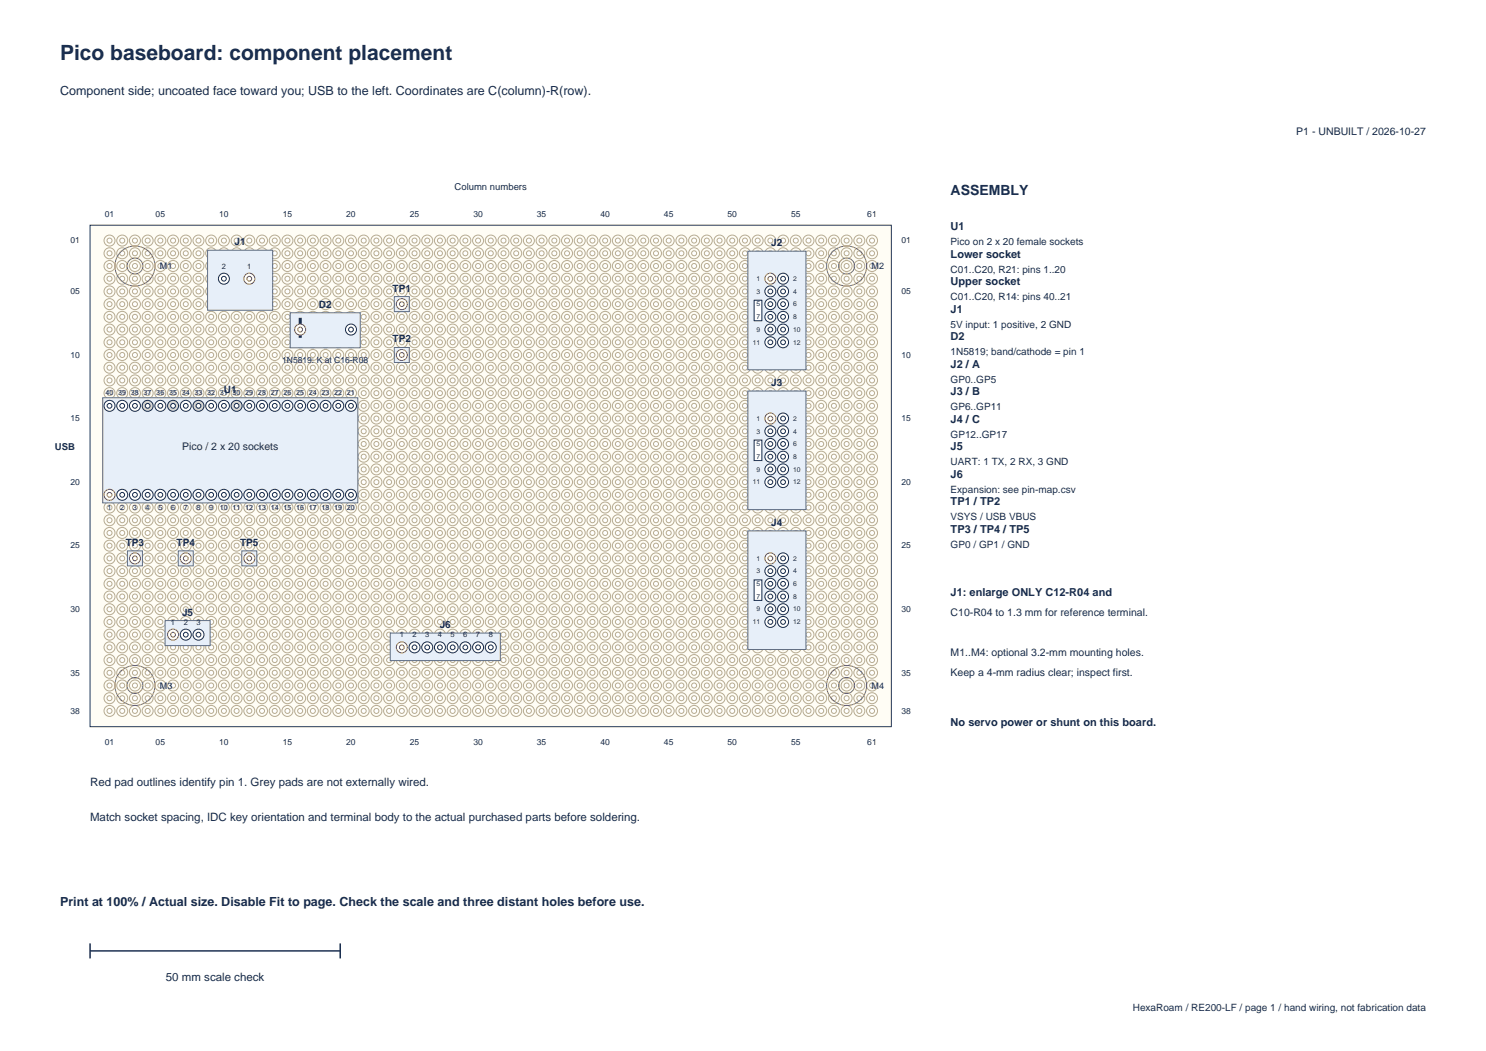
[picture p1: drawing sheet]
<svg xmlns="http://www.w3.org/2000/svg" width="297mm" height="210mm" viewBox="0 0 297 210" stroke-linecap="round" stroke-linejoin="round" font-family="sans-serif">
<defs><g id="words">
<text font-size="4.2" fill="#172b4d" x="12" y="12">Pico baseboard: component placement</text>
<text font-size="2.8" fill="#172b4d" x="190" y="39">ASSEMBLY</text>
<g font-size="2.5" fill="#172b4d">
<text x="12" y="19">Component side; uncoated face toward you; USB to the left. Coordinates are C(column)-R(row).</text>
<text x="12" y="181">Print at 100% / Actual size. Disable Fit to page. Check the scale and three distant holes before use.</text>
</g>
<g font-size="2.3" fill="#172b4d">
<text x="18" y="157">Red pad outlines identify pin 1. Grey pads are not externally wired.</text>
<text x="18" y="164">Match socket spacing, IDC key orientation and terminal body to the actual purchased parts before soldering.</text>
<text x="33.2" y="196">50 mm scale check</text>
</g>
<g font-size="2.2" fill="#172b4d">
<text x="190" y="46">U1</text>
<text x="190" y="51.5">Lower socket</text>
<text x="190" y="57">Upper socket</text>
<text x="190" y="62.5">J1</text>
<text x="190" y="68">D2</text>
<text x="190" y="73.5">J2 / A</text>
<text x="190" y="79">J3 / B</text>
<text x="190" y="84.5">J4 / C</text>
<text x="190" y="90">J5</text>
<text x="190" y="95.5">J6</text>
<text x="190" y="101">TP1 / TP2</text>
<text x="190" y="106.5">TP3 / TP4 / TP5</text>
<text x="190" y="119">J1: enlarge ONLY C12-R04 and</text>
<text x="190" y="145">No servo power or shunt on this board.</text>
</g>
<g font-size="2.1" fill="#172b4d">
<text x="259.1" y="27">P1 - UNBUILT / 2026-10-27</text>
<text x="36.4" y="90">Pico / 2 x 20 sockets</text>
<text x="190" y="123">C10-R04 to 1.3 mm for reference terminal.</text>
<text x="190" y="131">M1..M4: optional 3.2-mm mounting holes.</text>
<text x="190" y="135">Keep a 4-mm radius clear; inspect first.</text>
</g>
<g font-size="2" fill="#172b4d">
<text x="46.9" y="49">J1</text>
<text x="154.2" y="49.2">J2</text>
<text x="190" y="49">Pico on 2 x 20 female sockets</text>
<text x="78.5" y="58.3">TP1</text>
<text x="190" y="54.5">C01..C20, R21: pins 1..20</text>
<text x="190" y="60">C01..C20, R14: pins 40..21</text>
<text x="63.7" y="61.5">D2</text>
<text x="190" y="65.5">5V input: 1 positive, 2 GND</text>
<text x="78.5" y="68.4">TP2</text>
<text x="190" y="71">1N5819; band/cathode = pin 1</text>
<text x="154.2" y="77.1">J3</text>
<text x="190" y="76.5">GP0..GP5</text>
<text x="44.7" y="78.5">U1</text>
<text x="190" y="82">GP6..GP11</text>
<text x="190" y="87.5">GP12..GP17</text>
<text x="190" y="93">UART: 1 TX, 2 RX, 3 GND</text>
<text x="190" y="98.5">Expansion: see pin-map.csv</text>
<text x="154.2" y="105.1">J4</text>
<text x="190" y="104">VSYS / USB VBUS</text>
<text x="25.1" y="109.1">TP3</text>
<text x="35.3" y="109.1">TP4</text>
<text x="48" y="109.1">TP5</text>
<text x="190" y="109.5">GP0 / GP1 / GND</text>
<text x="36.4" y="123">J5</text>
<text x="87.9" y="125.5">J6</text>
<text x="226.4" y="202">HexaRoam / RE200-LF / page 1 / hand wiring, not fabrication data</text>
</g>
<g font-size="1.9" fill="#172b4d">
<text x="90.8" y="38">Column numbers</text>
<text x="11" y="90">USB</text>
</g>
<g font-size="1.8" fill="#172b4d">
<text x="32" y="53.7">M1</text>
<text x="174.2" y="53.7">M2</text>
<text x="32" y="137.6">M3</text>
<text x="174.2" y="137.6">M4</text>
</g>
<g font-size="1.7" fill="#172b4d">
<text x="20.9" y="43.3">01</text>
<text x="31.1" y="43.3">05</text>
<text x="43.8" y="43.3">10</text>
<text x="56.5" y="43.3">15</text>
<text x="69.2" y="43.3">20</text>
<text x="81.9" y="43.3">25</text>
<text x="94.6" y="43.3">30</text>
<text x="107.3" y="43.3">35</text>
<text x="120" y="43.3">40</text>
<text x="132.7" y="43.3">45</text>
<text x="145.4" y="43.3">50</text>
<text x="158.1" y="43.3">55</text>
<text x="173.3" y="43.3">61</text>
<text x="14.1" y="48.6">01</text>
<text x="180.1" y="48.6">01</text>
<text x="14.1" y="58.8">05</text>
<text x="180.1" y="58.8">05</text>
<text x="14.1" y="71.5">10</text>
<text x="180.1" y="71.5">10</text>
<text x="56.4" y="72.5">1N5819: K at C16-R08</text>
<text x="14.1" y="84.2">15</text>
<text x="180.1" y="84.2">15</text>
<text x="14.1" y="96.9">20</text>
<text x="180.1" y="96.9">20</text>
<text x="14.1" y="109.6">25</text>
<text x="180.1" y="109.6">25</text>
<text x="14.1" y="122.3">30</text>
<text x="180.1" y="122.3">30</text>
<text x="14.1" y="135">35</text>
<text x="180.1" y="135">35</text>
<text x="14.1" y="142.6">38</text>
<text x="180.1" y="142.6">38</text>
<text x="20.9" y="148.8">01</text>
<text x="31.1" y="148.8">05</text>
<text x="43.8" y="148.8">10</text>
<text x="56.5" y="148.8">15</text>
<text x="69.2" y="148.8">20</text>
<text x="81.9" y="148.8">25</text>
<text x="94.6" y="148.8">30</text>
<text x="107.3" y="148.8">35</text>
<text x="120" y="148.8">40</text>
<text x="132.7" y="148.8">45</text>
<text x="145.4" y="148.8">50</text>
<text x="158.1" y="148.8">55</text>
<text x="173.3" y="148.8">61</text>
</g>
<g font-size="1.5" fill="#172b4d">
<text x="44.3" y="53.7">2</text>
<text x="49.4" y="53.7">1</text>
<text x="34.2" y="124.8">1</text>
<text x="36.7" y="124.8">2</text>
<text x="39.3" y="124.8">3</text>
<text x="79.9" y="127.3">1</text>
<text x="82.4" y="127.3">2</text>
<text x="85" y="127.3">3</text>
<text x="87.5" y="127.3">4</text>
<text x="90.1" y="127.3">5</text>
<text x="92.6" y="127.3">6</text>
<text x="95.1" y="127.3">7</text>
<text x="97.7" y="127.3">8</text>
</g>
<g font-size="1.4" fill="#172b4d">
<text x="151.2" y="56.1">1</text>
<text x="151.2" y="58.7">3</text>
<text x="158.5" y="56.1">2</text>
<text x="158.5" y="58.7">4</text>
<text x="151.2" y="61.2">5</text>
<text x="151.2" y="63.8">7</text>
<text x="158.5" y="61.2">6</text>
<text x="158.5" y="63.8">8</text>
<text x="150.5" y="68.8">11</text>
<text x="151.2" y="66.3">9</text>
<text x="158.5" y="66.3">10</text>
<text x="158.5" y="68.8">12</text>
<text x="21.1" y="79">40</text>
<text x="23.6" y="79">39</text>
<text x="26.2" y="79">38</text>
<text x="28.7" y="79">37</text>
<text x="31.2" y="79">36</text>
<text x="33.8" y="79">35</text>
<text x="36.3" y="79">34</text>
<text x="38.9" y="79">33</text>
<text x="41.4" y="79">32</text>
<text x="43.9" y="79">31</text>
<text x="46.5" y="79">30</text>
<text x="49" y="79">29</text>
<text x="51.6" y="79">28</text>
<text x="54.1" y="79">27</text>
<text x="56.6" y="79">26</text>
<text x="59.2" y="79">25</text>
<text x="61.7" y="79">24</text>
<text x="64.3" y="79">23</text>
<text x="66.8" y="79">22</text>
<text x="69.3" y="79">21</text>
<text x="151.2" y="84.1">1</text>
<text x="151.2" y="86.6">3</text>
<text x="151.2" y="89.2">5</text>
<text x="158.5" y="84.1">2</text>
<text x="158.5" y="86.6">4</text>
<text x="158.5" y="89.2">6</text>
<text x="151.2" y="91.7">7</text>
<text x="151.2" y="94.2">9</text>
<text x="158.5" y="91.7">8</text>
<text x="158.5" y="94.2">10</text>
<text x="21.5" y="101.9">1</text>
<text x="24" y="101.9">2</text>
<text x="26.6" y="101.9">3</text>
<text x="29.1" y="101.9">4</text>
<text x="31.6" y="101.9">5</text>
<text x="34.2" y="101.9">6</text>
<text x="36.7" y="101.9">7</text>
<text x="39.3" y="101.9">8</text>
<text x="41.8" y="101.9">9</text>
<text x="43.9" y="101.9">10</text>
<text x="46.5" y="101.9">11</text>
<text x="49" y="101.9">12</text>
<text x="51.6" y="101.9">13</text>
<text x="54.1" y="101.9">14</text>
<text x="56.6" y="101.9">15</text>
<text x="59.2" y="101.9">16</text>
<text x="61.7" y="101.9">17</text>
<text x="64.3" y="101.9">18</text>
<text x="66.8" y="101.9">19</text>
<text x="69.3" y="101.9">20</text>
<text x="150.5" y="96.8">11</text>
<text x="158.5" y="96.8">12</text>
<text x="151.2" y="112">1</text>
<text x="158.5" y="112">2</text>
<text x="151.2" y="114.6">3</text>
<text x="151.2" y="117.1">5</text>
<text x="151.2" y="119.6">7</text>
<text x="158.5" y="114.6">4</text>
<text x="158.5" y="117.1">6</text>
<text x="158.5" y="119.6">8</text>
<text x="150.5" y="124.7">11</text>
<text x="151.2" y="122.2">9</text>
<text x="158.5" y="122.2">10</text>
<text x="158.5" y="124.7">12</text>
</g>
</g></defs>
<path d="M18 45h160.2v100.2h-160.2z" fill-rule="evenodd" fill="#fffdf5" stroke="#243b53" stroke-width=".2"/>
<circle cx="21.9" cy="48.1" r="1.1" fill="none" stroke="#b6ab91" stroke-width=".2"/>
<circle cx="21.9" cy="48.1" r=".5" fill="#fff" stroke="#b6ab91" stroke-width=".2"/>
<circle cx="21.9" cy="50.6" r="1.1" fill="none" stroke="#b6ab91" stroke-width=".2"/>
<circle cx="21.9" cy="50.6" r=".5" fill="#fff" stroke="#b6ab91" stroke-width=".2"/>
<circle cx="21.9" cy="53.1" r="1.1" fill="none" stroke="#b6ab91" stroke-width=".2"/>
<circle cx="21.9" cy="53.1" r=".5" fill="#fff" stroke="#b6ab91" stroke-width=".2"/>
<circle cx="21.9" cy="55.7" r="1.1" fill="none" stroke="#b6ab91" stroke-width=".2"/>
<circle cx="21.9" cy="55.7" r=".5" fill="#fff" stroke="#b6ab91" stroke-width=".2"/>
<circle cx="21.9" cy="58.2" r="1.1" fill="none" stroke="#b6ab91" stroke-width=".2"/>
<circle cx="21.9" cy="58.2" r=".5" fill="#fff" stroke="#b6ab91" stroke-width=".2"/>
<circle cx="21.9" cy="60.8" r="1.1" fill="none" stroke="#b6ab91" stroke-width=".2"/>
<circle cx="21.9" cy="60.8" r=".5" fill="#fff" stroke="#b6ab91" stroke-width=".2"/>
<circle cx="21.9" cy="63.3" r="1.1" fill="none" stroke="#b6ab91" stroke-width=".2"/>
<circle cx="21.9" cy="63.3" r=".5" fill="#fff" stroke="#b6ab91" stroke-width=".2"/>
<circle cx="21.9" cy="65.8" r="1.1" fill="none" stroke="#b6ab91" stroke-width=".2"/>
<circle cx="21.9" cy="65.8" r=".5" fill="#fff" stroke="#b6ab91" stroke-width=".2"/>
<circle cx="21.9" cy="68.4" r="1.1" fill="none" stroke="#b6ab91" stroke-width=".2"/>
<circle cx="21.9" cy="68.4" r=".5" fill="#fff" stroke="#b6ab91" stroke-width=".2"/>
<circle cx="21.9" cy="70.9" r="1.1" fill="none" stroke="#b6ab91" stroke-width=".2"/>
<circle cx="21.9" cy="70.9" r=".5" fill="#fff" stroke="#b6ab91" stroke-width=".2"/>
<circle cx="21.9" cy="73.5" r="1.1" fill="none" stroke="#b6ab91" stroke-width=".2"/>
<circle cx="21.9" cy="73.5" r=".5" fill="#fff" stroke="#b6ab91" stroke-width=".2"/>
<circle cx="21.9" cy="76" r="1.1" fill="none" stroke="#b6ab91" stroke-width=".2"/>
<circle cx="21.9" cy="76" r=".5" fill="#fff" stroke="#b6ab91" stroke-width=".2"/>
<circle cx="21.9" cy="78.5" r="1.1" fill="none" stroke="#b6ab91" stroke-width=".2"/>
<circle cx="21.9" cy="78.5" r=".5" fill="#fff" stroke="#b6ab91" stroke-width=".2"/>
<circle cx="21.9" cy="81.1" r="1.1" fill="none" stroke="#b6ab91" stroke-width=".2"/>
<circle cx="21.9" cy="81.1" r=".5" fill="#fff" stroke="#b6ab91" stroke-width=".2"/>
<circle cx="21.9" cy="83.6" r="1.1" fill="none" stroke="#b6ab91" stroke-width=".2"/>
<circle cx="21.9" cy="83.6" r=".5" fill="#fff" stroke="#b6ab91" stroke-width=".2"/>
<circle cx="21.9" cy="86.2" r="1.1" fill="none" stroke="#b6ab91" stroke-width=".2"/>
<circle cx="21.9" cy="86.2" r=".5" fill="#fff" stroke="#b6ab91" stroke-width=".2"/>
<circle cx="21.9" cy="88.7" r="1.1" fill="none" stroke="#b6ab91" stroke-width=".2"/>
<circle cx="21.9" cy="88.7" r=".5" fill="#fff" stroke="#b6ab91" stroke-width=".2"/>
<circle cx="21.9" cy="91.2" r="1.1" fill="none" stroke="#b6ab91" stroke-width=".2"/>
<circle cx="21.9" cy="91.2" r=".5" fill="#fff" stroke="#b6ab91" stroke-width=".2"/>
<circle cx="21.9" cy="93.8" r="1.1" fill="none" stroke="#b6ab91" stroke-width=".2"/>
<circle cx="21.9" cy="93.8" r=".5" fill="#fff" stroke="#b6ab91" stroke-width=".2"/>
<circle cx="21.9" cy="96.3" r="1.1" fill="none" stroke="#b6ab91" stroke-width=".2"/>
<circle cx="21.9" cy="96.3" r=".5" fill="#fff" stroke="#b6ab91" stroke-width=".2"/>
<circle cx="21.9" cy="98.9" r="1.1" fill="none" stroke="#b6ab91" stroke-width=".2"/>
<circle cx="21.9" cy="98.9" r=".5" fill="#fff" stroke="#b6ab91" stroke-width=".2"/>
<circle cx="21.9" cy="101.4" r="1.1" fill="none" stroke="#b6ab91" stroke-width=".2"/>
<circle cx="21.9" cy="101.4" r=".5" fill="#fff" stroke="#b6ab91" stroke-width=".2"/>
<circle cx="21.9" cy="103.9" r="1.1" fill="none" stroke="#b6ab91" stroke-width=".2"/>
<circle cx="21.9" cy="103.9" r=".5" fill="#fff" stroke="#b6ab91" stroke-width=".2"/>
<circle cx="21.9" cy="106.5" r="1.1" fill="none" stroke="#b6ab91" stroke-width=".2"/>
<circle cx="21.9" cy="106.5" r=".5" fill="#fff" stroke="#b6ab91" stroke-width=".2"/>
<circle cx="21.9" cy="109" r="1.1" fill="none" stroke="#b6ab91" stroke-width=".2"/>
<circle cx="21.9" cy="109" r=".5" fill="#fff" stroke="#b6ab91" stroke-width=".2"/>
<circle cx="21.9" cy="111.6" r="1.1" fill="none" stroke="#b6ab91" stroke-width=".2"/>
<circle cx="21.9" cy="111.6" r=".5" fill="#fff" stroke="#b6ab91" stroke-width=".2"/>
<circle cx="21.9" cy="114.1" r="1.1" fill="none" stroke="#b6ab91" stroke-width=".2"/>
<circle cx="21.9" cy="114.1" r=".5" fill="#fff" stroke="#b6ab91" stroke-width=".2"/>
<circle cx="21.9" cy="116.6" r="1.1" fill="none" stroke="#b6ab91" stroke-width=".2"/>
<circle cx="21.9" cy="116.6" r=".5" fill="#fff" stroke="#b6ab91" stroke-width=".2"/>
<circle cx="21.9" cy="119.2" r="1.1" fill="none" stroke="#b6ab91" stroke-width=".2"/>
<circle cx="21.9" cy="119.2" r=".5" fill="#fff" stroke="#b6ab91" stroke-width=".2"/>
<circle cx="21.9" cy="121.7" r="1.1" fill="none" stroke="#b6ab91" stroke-width=".2"/>
<circle cx="21.9" cy="121.7" r=".5" fill="#fff" stroke="#b6ab91" stroke-width=".2"/>
<circle cx="21.9" cy="124.3" r="1.1" fill="none" stroke="#b6ab91" stroke-width=".2"/>
<circle cx="21.9" cy="124.3" r=".5" fill="#fff" stroke="#b6ab91" stroke-width=".2"/>
<circle cx="21.9" cy="126.8" r="1.1" fill="none" stroke="#b6ab91" stroke-width=".2"/>
<circle cx="21.9" cy="126.8" r=".5" fill="#fff" stroke="#b6ab91" stroke-width=".2"/>
<circle cx="21.9" cy="129.3" r="1.1" fill="none" stroke="#b6ab91" stroke-width=".2"/>
<circle cx="21.9" cy="129.3" r=".5" fill="#fff" stroke="#b6ab91" stroke-width=".2"/>
<circle cx="21.9" cy="131.9" r="1.1" fill="none" stroke="#b6ab91" stroke-width=".2"/>
<circle cx="21.9" cy="131.9" r=".5" fill="#fff" stroke="#b6ab91" stroke-width=".2"/>
<circle cx="21.9" cy="134.4" r="1.1" fill="none" stroke="#b6ab91" stroke-width=".2"/>
<circle cx="21.9" cy="134.4" r=".5" fill="#fff" stroke="#b6ab91" stroke-width=".2"/>
<circle cx="21.9" cy="137" r="1.1" fill="none" stroke="#b6ab91" stroke-width=".2"/>
<circle cx="21.9" cy="137" r=".5" fill="#fff" stroke="#b6ab91" stroke-width=".2"/>
<circle cx="21.9" cy="139.5" r="1.1" fill="none" stroke="#b6ab91" stroke-width=".2"/>
<circle cx="21.9" cy="139.5" r=".5" fill="#fff" stroke="#b6ab91" stroke-width=".2"/>
<circle cx="21.9" cy="142" r="1.1" fill="none" stroke="#b6ab91" stroke-width=".2"/>
<circle cx="21.9" cy="142" r=".5" fill="#fff" stroke="#b6ab91" stroke-width=".2"/>
<circle cx="24.4" cy="48.1" r="1.1" fill="none" stroke="#b6ab91" stroke-width=".2"/>
<circle cx="24.4" cy="48.1" r=".5" fill="#fff" stroke="#b6ab91" stroke-width=".2"/>
<circle cx="24.4" cy="50.6" r="1.1" fill="none" stroke="#b6ab91" stroke-width=".2"/>
<circle cx="24.4" cy="50.6" r=".5" fill="#fff" stroke="#b6ab91" stroke-width=".2"/>
<circle cx="24.4" cy="53.1" r="1.1" fill="none" stroke="#b6ab91" stroke-width=".2"/>
<circle cx="24.4" cy="53.1" r=".5" fill="#fff" stroke="#b6ab91" stroke-width=".2"/>
<circle cx="24.4" cy="55.7" r="1.1" fill="none" stroke="#b6ab91" stroke-width=".2"/>
<circle cx="24.4" cy="55.7" r=".5" fill="#fff" stroke="#b6ab91" stroke-width=".2"/>
<circle cx="24.4" cy="58.2" r="1.1" fill="none" stroke="#b6ab91" stroke-width=".2"/>
<circle cx="24.4" cy="58.2" r=".5" fill="#fff" stroke="#b6ab91" stroke-width=".2"/>
<circle cx="24.4" cy="60.8" r="1.1" fill="none" stroke="#b6ab91" stroke-width=".2"/>
<circle cx="24.4" cy="60.8" r=".5" fill="#fff" stroke="#b6ab91" stroke-width=".2"/>
<circle cx="24.4" cy="63.3" r="1.1" fill="none" stroke="#b6ab91" stroke-width=".2"/>
<circle cx="24.4" cy="63.3" r=".5" fill="#fff" stroke="#b6ab91" stroke-width=".2"/>
<circle cx="24.4" cy="65.8" r="1.1" fill="none" stroke="#b6ab91" stroke-width=".2"/>
<circle cx="24.4" cy="65.8" r=".5" fill="#fff" stroke="#b6ab91" stroke-width=".2"/>
<circle cx="24.4" cy="68.4" r="1.1" fill="none" stroke="#b6ab91" stroke-width=".2"/>
<circle cx="24.4" cy="68.4" r=".5" fill="#fff" stroke="#b6ab91" stroke-width=".2"/>
<circle cx="24.4" cy="70.9" r="1.1" fill="none" stroke="#b6ab91" stroke-width=".2"/>
<circle cx="24.4" cy="70.9" r=".5" fill="#fff" stroke="#b6ab91" stroke-width=".2"/>
<circle cx="24.4" cy="73.5" r="1.1" fill="none" stroke="#b6ab91" stroke-width=".2"/>
<circle cx="24.4" cy="73.5" r=".5" fill="#fff" stroke="#b6ab91" stroke-width=".2"/>
<circle cx="24.4" cy="76" r="1.1" fill="none" stroke="#b6ab91" stroke-width=".2"/>
<circle cx="24.4" cy="76" r=".5" fill="#fff" stroke="#b6ab91" stroke-width=".2"/>
<circle cx="24.4" cy="78.5" r="1.1" fill="none" stroke="#b6ab91" stroke-width=".2"/>
<circle cx="24.4" cy="78.5" r=".5" fill="#fff" stroke="#b6ab91" stroke-width=".2"/>
<circle cx="24.4" cy="81.1" r="1.1" fill="none" stroke="#b6ab91" stroke-width=".2"/>
<circle cx="24.4" cy="81.1" r=".5" fill="#fff" stroke="#b6ab91" stroke-width=".2"/>
<circle cx="24.4" cy="83.6" r="1.1" fill="none" stroke="#b6ab91" stroke-width=".2"/>
<circle cx="24.4" cy="83.6" r=".5" fill="#fff" stroke="#b6ab91" stroke-width=".2"/>
<circle cx="24.4" cy="86.2" r="1.1" fill="none" stroke="#b6ab91" stroke-width=".2"/>
<circle cx="24.4" cy="86.2" r=".5" fill="#fff" stroke="#b6ab91" stroke-width=".2"/>
<circle cx="24.4" cy="88.7" r="1.1" fill="none" stroke="#b6ab91" stroke-width=".2"/>
<circle cx="24.4" cy="88.7" r=".5" fill="#fff" stroke="#b6ab91" stroke-width=".2"/>
<circle cx="24.4" cy="91.2" r="1.1" fill="none" stroke="#b6ab91" stroke-width=".2"/>
<circle cx="24.4" cy="91.2" r=".5" fill="#fff" stroke="#b6ab91" stroke-width=".2"/>
<circle cx="24.4" cy="93.8" r="1.1" fill="none" stroke="#b6ab91" stroke-width=".2"/>
<circle cx="24.4" cy="93.8" r=".5" fill="#fff" stroke="#b6ab91" stroke-width=".2"/>
<circle cx="24.4" cy="96.3" r="1.1" fill="none" stroke="#b6ab91" stroke-width=".2"/>
<circle cx="24.4" cy="96.3" r=".5" fill="#fff" stroke="#b6ab91" stroke-width=".2"/>
<circle cx="24.4" cy="98.9" r="1.1" fill="none" stroke="#b6ab91" stroke-width=".2"/>
<circle cx="24.4" cy="98.9" r=".5" fill="#fff" stroke="#b6ab91" stroke-width=".2"/>
<circle cx="24.4" cy="101.4" r="1.1" fill="none" stroke="#b6ab91" stroke-width=".2"/>
<circle cx="24.4" cy="101.4" r=".5" fill="#fff" stroke="#b6ab91" stroke-width=".2"/>
<circle cx="24.4" cy="103.9" r="1.1" fill="none" stroke="#b6ab91" stroke-width=".2"/>
<circle cx="24.4" cy="103.9" r=".5" fill="#fff" stroke="#b6ab91" stroke-width=".2"/>
<circle cx="24.4" cy="106.5" r="1.1" fill="none" stroke="#b6ab91" stroke-width=".2"/>
<circle cx="24.4" cy="106.5" r=".5" fill="#fff" stroke="#b6ab91" stroke-width=".2"/>
<circle cx="24.4" cy="109" r="1.1" fill="none" stroke="#b6ab91" stroke-width=".2"/>
<circle cx="24.4" cy="109" r=".5" fill="#fff" stroke="#b6ab91" stroke-width=".2"/>
<circle cx="24.4" cy="111.6" r="1.1" fill="none" stroke="#b6ab91" stroke-width=".2"/>
<circle cx="24.4" cy="111.6" r=".5" fill="#fff" stroke="#b6ab91" stroke-width=".2"/>
<circle cx="24.4" cy="114.1" r="1.1" fill="none" stroke="#b6ab91" stroke-width=".2"/>
<circle cx="24.4" cy="114.1" r=".5" fill="#fff" stroke="#b6ab91" stroke-width=".2"/>
<circle cx="24.4" cy="116.6" r="1.1" fill="none" stroke="#b6ab91" stroke-width=".2"/>
<circle cx="24.4" cy="116.6" r=".5" fill="#fff" stroke="#b6ab91" stroke-width=".2"/>
<circle cx="24.4" cy="119.2" r="1.1" fill="none" stroke="#b6ab91" stroke-width=".2"/>
<circle cx="24.4" cy="119.2" r=".5" fill="#fff" stroke="#b6ab91" stroke-width=".2"/>
<circle cx="24.4" cy="121.7" r="1.1" fill="none" stroke="#b6ab91" stroke-width=".2"/>
<circle cx="24.4" cy="121.7" r=".5" fill="#fff" stroke="#b6ab91" stroke-width=".2"/>
<circle cx="24.4" cy="124.3" r="1.1" fill="none" stroke="#b6ab91" stroke-width=".2"/>
<circle cx="24.4" cy="124.3" r=".5" fill="#fff" stroke="#b6ab91" stroke-width=".2"/>
<circle cx="24.4" cy="126.8" r="1.1" fill="none" stroke="#b6ab91" stroke-width=".2"/>
<circle cx="24.4" cy="126.8" r=".5" fill="#fff" stroke="#b6ab91" stroke-width=".2"/>
<circle cx="24.4" cy="129.3" r="1.1" fill="none" stroke="#b6ab91" stroke-width=".2"/>
<circle cx="24.4" cy="129.3" r=".5" fill="#fff" stroke="#b6ab91" stroke-width=".2"/>
<circle cx="24.4" cy="131.9" r="1.1" fill="none" stroke="#b6ab91" stroke-width=".2"/>
<circle cx="24.4" cy="131.9" r=".5" fill="#fff" stroke="#b6ab91" stroke-width=".2"/>
<circle cx="24.4" cy="134.4" r="1.1" fill="none" stroke="#b6ab91" stroke-width=".2"/>
<circle cx="24.4" cy="134.4" r=".5" fill="#fff" stroke="#b6ab91" stroke-width=".2"/>
<circle cx="24.4" cy="137" r="1.1" fill="none" stroke="#b6ab91" stroke-width=".2"/>
<circle cx="24.4" cy="137" r=".5" fill="#fff" stroke="#b6ab91" stroke-width=".2"/>
<circle cx="24.4" cy="139.5" r="1.1" fill="none" stroke="#b6ab91" stroke-width=".2"/>
<circle cx="24.4" cy="139.5" r=".5" fill="#fff" stroke="#b6ab91" stroke-width=".2"/>
<circle cx="24.4" cy="142" r="1.1" fill="none" stroke="#b6ab91" stroke-width=".2"/>
<circle cx="24.4" cy="142" r=".5" fill="#fff" stroke="#b6ab91" stroke-width=".2"/>
<circle cx="27" cy="48.1" r="1.1" fill="none" stroke="#b6ab91" stroke-width=".2"/>
<circle cx="27" cy="48.1" r=".5" fill="#fff" stroke="#b6ab91" stroke-width=".2"/>
<circle cx="27" cy="50.6" r="1.1" fill="none" stroke="#b6ab91" stroke-width=".2"/>
<circle cx="27" cy="50.6" r=".5" fill="#fff" stroke="#b6ab91" stroke-width=".2"/>
<circle cx="27" cy="53.1" r="1.1" fill="none" stroke="#b6ab91" stroke-width=".2"/>
<circle cx="27" cy="53.1" r=".5" fill="#fff" stroke="#b6ab91" stroke-width=".2"/>
<circle cx="27" cy="55.7" r="1.1" fill="none" stroke="#b6ab91" stroke-width=".2"/>
<circle cx="27" cy="55.7" r=".5" fill="#fff" stroke="#b6ab91" stroke-width=".2"/>
<circle cx="27" cy="58.2" r="1.1" fill="none" stroke="#b6ab91" stroke-width=".2"/>
<circle cx="27" cy="58.2" r=".5" fill="#fff" stroke="#b6ab91" stroke-width=".2"/>
<circle cx="27" cy="60.8" r="1.1" fill="none" stroke="#b6ab91" stroke-width=".2"/>
<circle cx="27" cy="60.8" r=".5" fill="#fff" stroke="#b6ab91" stroke-width=".2"/>
<circle cx="27" cy="63.3" r="1.1" fill="none" stroke="#b6ab91" stroke-width=".2"/>
<circle cx="27" cy="63.3" r=".5" fill="#fff" stroke="#b6ab91" stroke-width=".2"/>
<circle cx="27" cy="65.8" r="1.1" fill="none" stroke="#b6ab91" stroke-width=".2"/>
<circle cx="27" cy="65.8" r=".5" fill="#fff" stroke="#b6ab91" stroke-width=".2"/>
<circle cx="27" cy="68.4" r="1.1" fill="none" stroke="#b6ab91" stroke-width=".2"/>
<circle cx="27" cy="68.4" r=".5" fill="#fff" stroke="#b6ab91" stroke-width=".2"/>
<circle cx="27" cy="70.9" r="1.1" fill="none" stroke="#b6ab91" stroke-width=".2"/>
<circle cx="27" cy="70.9" r=".5" fill="#fff" stroke="#b6ab91" stroke-width=".2"/>
<circle cx="27" cy="73.5" r="1.1" fill="none" stroke="#b6ab91" stroke-width=".2"/>
<circle cx="27" cy="73.5" r=".5" fill="#fff" stroke="#b6ab91" stroke-width=".2"/>
<circle cx="27" cy="76" r="1.1" fill="none" stroke="#b6ab91" stroke-width=".2"/>
<circle cx="27" cy="76" r=".5" fill="#fff" stroke="#b6ab91" stroke-width=".2"/>
<circle cx="27" cy="78.5" r="1.1" fill="none" stroke="#b6ab91" stroke-width=".2"/>
<circle cx="27" cy="78.5" r=".5" fill="#fff" stroke="#b6ab91" stroke-width=".2"/>
<circle cx="27" cy="81.1" r="1.1" fill="none" stroke="#b6ab91" stroke-width=".2"/>
<circle cx="27" cy="81.1" r=".5" fill="#fff" stroke="#b6ab91" stroke-width=".2"/>
<circle cx="27" cy="83.6" r="1.1" fill="none" stroke="#b6ab91" stroke-width=".2"/>
<circle cx="27" cy="83.6" r=".5" fill="#fff" stroke="#b6ab91" stroke-width=".2"/>
<circle cx="27" cy="86.2" r="1.1" fill="none" stroke="#b6ab91" stroke-width=".2"/>
<circle cx="27" cy="86.2" r=".5" fill="#fff" stroke="#b6ab91" stroke-width=".2"/>
<circle cx="27" cy="88.7" r="1.1" fill="none" stroke="#b6ab91" stroke-width=".2"/>
<circle cx="27" cy="88.7" r=".5" fill="#fff" stroke="#b6ab91" stroke-width=".2"/>
<circle cx="27" cy="91.2" r="1.1" fill="none" stroke="#b6ab91" stroke-width=".2"/>
<circle cx="27" cy="91.2" r=".5" fill="#fff" stroke="#b6ab91" stroke-width=".2"/>
<circle cx="27" cy="93.8" r="1.1" fill="none" stroke="#b6ab91" stroke-width=".2"/>
<circle cx="27" cy="93.8" r=".5" fill="#fff" stroke="#b6ab91" stroke-width=".2"/>
<circle cx="27" cy="96.3" r="1.1" fill="none" stroke="#b6ab91" stroke-width=".2"/>
<circle cx="27" cy="96.3" r=".5" fill="#fff" stroke="#b6ab91" stroke-width=".2"/>
<circle cx="27" cy="98.9" r="1.1" fill="none" stroke="#b6ab91" stroke-width=".2"/>
<circle cx="27" cy="98.9" r=".5" fill="#fff" stroke="#b6ab91" stroke-width=".2"/>
<circle cx="27" cy="101.4" r="1.1" fill="none" stroke="#b6ab91" stroke-width=".2"/>
<circle cx="27" cy="101.4" r=".5" fill="#fff" stroke="#b6ab91" stroke-width=".2"/>
<circle cx="27" cy="103.9" r="1.1" fill="none" stroke="#b6ab91" stroke-width=".2"/>
<circle cx="27" cy="103.9" r=".5" fill="#fff" stroke="#b6ab91" stroke-width=".2"/>
<circle cx="27" cy="106.5" r="1.1" fill="none" stroke="#b6ab91" stroke-width=".2"/>
<circle cx="27" cy="106.5" r=".5" fill="#fff" stroke="#b6ab91" stroke-width=".2"/>
<circle cx="27" cy="109" r="1.1" fill="none" stroke="#b6ab91" stroke-width=".2"/>
<circle cx="27" cy="109" r=".5" fill="#fff" stroke="#b6ab91" stroke-width=".2"/>
<circle cx="27" cy="111.6" r="1.1" fill="none" stroke="#b6ab91" stroke-width=".2"/>
<circle cx="27" cy="111.6" r=".5" fill="#fff" stroke="#b6ab91" stroke-width=".2"/>
<circle cx="27" cy="114.1" r="1.1" fill="none" stroke="#b6ab91" stroke-width=".2"/>
<circle cx="27" cy="114.1" r=".5" fill="#fff" stroke="#b6ab91" stroke-width=".2"/>
<circle cx="27" cy="116.6" r="1.1" fill="none" stroke="#b6ab91" stroke-width=".2"/>
<circle cx="27" cy="116.6" r=".5" fill="#fff" stroke="#b6ab91" stroke-width=".2"/>
<circle cx="27" cy="119.2" r="1.1" fill="none" stroke="#b6ab91" stroke-width=".2"/>
<circle cx="27" cy="119.2" r=".5" fill="#fff" stroke="#b6ab91" stroke-width=".2"/>
<circle cx="27" cy="121.7" r="1.1" fill="none" stroke="#b6ab91" stroke-width=".2"/>
<circle cx="27" cy="121.7" r=".5" fill="#fff" stroke="#b6ab91" stroke-width=".2"/>
<circle cx="27" cy="124.3" r="1.1" fill="none" stroke="#b6ab91" stroke-width=".2"/>
<circle cx="27" cy="124.3" r=".5" fill="#fff" stroke="#b6ab91" stroke-width=".2"/>
<circle cx="27" cy="126.8" r="1.1" fill="none" stroke="#b6ab91" stroke-width=".2"/>
<circle cx="27" cy="126.8" r=".5" fill="#fff" stroke="#b6ab91" stroke-width=".2"/>
<circle cx="27" cy="129.3" r="1.1" fill="none" stroke="#b6ab91" stroke-width=".2"/>
<circle cx="27" cy="129.3" r=".5" fill="#fff" stroke="#b6ab91" stroke-width=".2"/>
<circle cx="27" cy="131.9" r="1.1" fill="none" stroke="#b6ab91" stroke-width=".2"/>
<circle cx="27" cy="131.9" r=".5" fill="#fff" stroke="#b6ab91" stroke-width=".2"/>
<circle cx="27" cy="134.4" r="1.1" fill="none" stroke="#b6ab91" stroke-width=".2"/>
<circle cx="27" cy="134.4" r=".5" fill="#fff" stroke="#b6ab91" stroke-width=".2"/>
<circle cx="27" cy="137" r="1.1" fill="none" stroke="#b6ab91" stroke-width=".2"/>
<circle cx="27" cy="137" r=".5" fill="#fff" stroke="#b6ab91" stroke-width=".2"/>
<circle cx="27" cy="139.5" r="1.1" fill="none" stroke="#b6ab91" stroke-width=".2"/>
<circle cx="27" cy="139.5" r=".5" fill="#fff" stroke="#b6ab91" stroke-width=".2"/>
<circle cx="27" cy="142" r="1.1" fill="none" stroke="#b6ab91" stroke-width=".2"/>
<circle cx="27" cy="142" r=".5" fill="#fff" stroke="#b6ab91" stroke-width=".2"/>
<circle cx="29.5" cy="48.1" r="1.1" fill="none" stroke="#b6ab91" stroke-width=".2"/>
<circle cx="29.5" cy="48.1" r=".5" fill="#fff" stroke="#b6ab91" stroke-width=".2"/>
<circle cx="29.5" cy="50.6" r="1.1" fill="none" stroke="#b6ab91" stroke-width=".2"/>
<circle cx="29.5" cy="50.6" r=".5" fill="#fff" stroke="#b6ab91" stroke-width=".2"/>
<circle cx="29.5" cy="53.1" r="1.1" fill="none" stroke="#b6ab91" stroke-width=".2"/>
<circle cx="29.5" cy="53.1" r=".5" fill="#fff" stroke="#b6ab91" stroke-width=".2"/>
<circle cx="29.5" cy="55.7" r="1.1" fill="none" stroke="#b6ab91" stroke-width=".2"/>
<circle cx="29.5" cy="55.7" r=".5" fill="#fff" stroke="#b6ab91" stroke-width=".2"/>
<circle cx="29.5" cy="58.2" r="1.1" fill="none" stroke="#b6ab91" stroke-width=".2"/>
<circle cx="29.5" cy="58.2" r=".5" fill="#fff" stroke="#b6ab91" stroke-width=".2"/>
<circle cx="29.5" cy="60.8" r="1.1" fill="none" stroke="#b6ab91" stroke-width=".2"/>
<circle cx="29.5" cy="60.8" r=".5" fill="#fff" stroke="#b6ab91" stroke-width=".2"/>
<circle cx="29.5" cy="63.3" r="1.1" fill="none" stroke="#b6ab91" stroke-width=".2"/>
<circle cx="29.5" cy="63.3" r=".5" fill="#fff" stroke="#b6ab91" stroke-width=".2"/>
<circle cx="29.5" cy="65.8" r="1.1" fill="none" stroke="#b6ab91" stroke-width=".2"/>
<circle cx="29.5" cy="65.8" r=".5" fill="#fff" stroke="#b6ab91" stroke-width=".2"/>
<circle cx="29.5" cy="68.4" r="1.1" fill="none" stroke="#b6ab91" stroke-width=".2"/>
<circle cx="29.5" cy="68.4" r=".5" fill="#fff" stroke="#b6ab91" stroke-width=".2"/>
<circle cx="29.5" cy="70.9" r="1.1" fill="none" stroke="#b6ab91" stroke-width=".2"/>
<circle cx="29.5" cy="70.9" r=".5" fill="#fff" stroke="#b6ab91" stroke-width=".2"/>
<circle cx="29.5" cy="73.5" r="1.1" fill="none" stroke="#b6ab91" stroke-width=".2"/>
<circle cx="29.5" cy="73.5" r=".5" fill="#fff" stroke="#b6ab91" stroke-width=".2"/>
<circle cx="29.5" cy="76" r="1.1" fill="none" stroke="#b6ab91" stroke-width=".2"/>
<circle cx="29.5" cy="76" r=".5" fill="#fff" stroke="#b6ab91" stroke-width=".2"/>
<circle cx="29.5" cy="78.5" r="1.1" fill="none" stroke="#b6ab91" stroke-width=".2"/>
<circle cx="29.5" cy="78.5" r=".5" fill="#fff" stroke="#b6ab91" stroke-width=".2"/>
<circle cx="29.5" cy="81.1" r="1.1" fill="none" stroke="#b6ab91" stroke-width=".2"/>
<circle cx="29.5" cy="81.1" r=".5" fill="#fff" stroke="#b6ab91" stroke-width=".2"/>
<circle cx="29.5" cy="83.6" r="1.1" fill="none" stroke="#b6ab91" stroke-width=".2"/>
<circle cx="29.5" cy="83.6" r=".5" fill="#fff" stroke="#b6ab91" stroke-width=".2"/>
<circle cx="29.5" cy="86.2" r="1.1" fill="none" stroke="#b6ab91" stroke-width=".2"/>
<circle cx="29.5" cy="86.2" r=".5" fill="#fff" stroke="#b6ab91" stroke-width=".2"/>
<circle cx="29.5" cy="88.7" r="1.1" fill="none" stroke="#b6ab91" stroke-width=".2"/>
<circle cx="29.5" cy="88.7" r=".5" fill="#fff" stroke="#b6ab91" stroke-width=".2"/>
<circle cx="29.5" cy="91.2" r="1.1" fill="none" stroke="#b6ab91" stroke-width=".2"/>
<circle cx="29.5" cy="91.2" r=".5" fill="#fff" stroke="#b6ab91" stroke-width=".2"/>
<circle cx="29.5" cy="93.8" r="1.1" fill="none" stroke="#b6ab91" stroke-width=".2"/>
<circle cx="29.5" cy="93.8" r=".5" fill="#fff" stroke="#b6ab91" stroke-width=".2"/>
<circle cx="29.5" cy="96.3" r="1.1" fill="none" stroke="#b6ab91" stroke-width=".2"/>
<circle cx="29.5" cy="96.3" r=".5" fill="#fff" stroke="#b6ab91" stroke-width=".2"/>
<circle cx="29.5" cy="98.9" r="1.1" fill="none" stroke="#b6ab91" stroke-width=".2"/>
<circle cx="29.5" cy="98.9" r=".5" fill="#fff" stroke="#b6ab91" stroke-width=".2"/>
<circle cx="29.5" cy="101.4" r="1.1" fill="none" stroke="#b6ab91" stroke-width=".2"/>
<circle cx="29.5" cy="101.4" r=".5" fill="#fff" stroke="#b6ab91" stroke-width=".2"/>
<circle cx="29.5" cy="103.9" r="1.1" fill="none" stroke="#b6ab91" stroke-width=".2"/>
<circle cx="29.5" cy="103.9" r=".5" fill="#fff" stroke="#b6ab91" stroke-width=".2"/>
<circle cx="29.5" cy="106.5" r="1.1" fill="none" stroke="#b6ab91" stroke-width=".2"/>
<circle cx="29.5" cy="106.5" r=".5" fill="#fff" stroke="#b6ab91" stroke-width=".2"/>
<circle cx="29.5" cy="109" r="1.1" fill="none" stroke="#b6ab91" stroke-width=".2"/>
<circle cx="29.5" cy="109" r=".5" fill="#fff" stroke="#b6ab91" stroke-width=".2"/>
<circle cx="29.5" cy="111.6" r="1.1" fill="none" stroke="#b6ab91" stroke-width=".2"/>
<circle cx="29.5" cy="111.6" r=".5" fill="#fff" stroke="#b6ab91" stroke-width=".2"/>
<circle cx="29.5" cy="114.1" r="1.1" fill="none" stroke="#b6ab91" stroke-width=".2"/>
<circle cx="29.5" cy="114.1" r=".5" fill="#fff" stroke="#b6ab91" stroke-width=".2"/>
<circle cx="29.5" cy="116.6" r="1.1" fill="none" stroke="#b6ab91" stroke-width=".2"/>
<circle cx="29.5" cy="116.6" r=".5" fill="#fff" stroke="#b6ab91" stroke-width=".2"/>
<circle cx="29.5" cy="119.2" r="1.1" fill="none" stroke="#b6ab91" stroke-width=".2"/>
<circle cx="29.5" cy="119.2" r=".5" fill="#fff" stroke="#b6ab91" stroke-width=".2"/>
<circle cx="29.5" cy="121.7" r="1.1" fill="none" stroke="#b6ab91" stroke-width=".2"/>
<circle cx="29.5" cy="121.7" r=".5" fill="#fff" stroke="#b6ab91" stroke-width=".2"/>
<circle cx="29.5" cy="124.3" r="1.1" fill="none" stroke="#b6ab91" stroke-width=".2"/>
<circle cx="29.5" cy="124.3" r=".5" fill="#fff" stroke="#b6ab91" stroke-width=".2"/>
<circle cx="29.5" cy="126.8" r="1.1" fill="none" stroke="#b6ab91" stroke-width=".2"/>
<circle cx="29.5" cy="126.8" r=".5" fill="#fff" stroke="#b6ab91" stroke-width=".2"/>
<circle cx="29.5" cy="129.3" r="1.1" fill="none" stroke="#b6ab91" stroke-width=".2"/>
<circle cx="29.5" cy="129.3" r=".5" fill="#fff" stroke="#b6ab91" stroke-width=".2"/>
<circle cx="29.5" cy="131.9" r="1.1" fill="none" stroke="#b6ab91" stroke-width=".2"/>
<circle cx="29.5" cy="131.9" r=".5" fill="#fff" stroke="#b6ab91" stroke-width=".2"/>
<circle cx="29.5" cy="134.4" r="1.1" fill="none" stroke="#b6ab91" stroke-width=".2"/>
<circle cx="29.5" cy="134.4" r=".5" fill="#fff" stroke="#b6ab91" stroke-width=".2"/>
<circle cx="29.5" cy="137" r="1.1" fill="none" stroke="#b6ab91" stroke-width=".2"/>
<circle cx="29.5" cy="137" r=".5" fill="#fff" stroke="#b6ab91" stroke-width=".2"/>
<circle cx="29.5" cy="139.5" r="1.1" fill="none" stroke="#b6ab91" stroke-width=".2"/>
<circle cx="29.5" cy="139.5" r=".5" fill="#fff" stroke="#b6ab91" stroke-width=".2"/>
<circle cx="29.5" cy="142" r="1.1" fill="none" stroke="#b6ab91" stroke-width=".2"/>
<circle cx="29.5" cy="142" r=".5" fill="#fff" stroke="#b6ab91" stroke-width=".2"/>
<circle cx="32" cy="48.1" r="1.1" fill="none" stroke="#b6ab91" stroke-width=".2"/>
<circle cx="32" cy="48.1" r=".5" fill="#fff" stroke="#b6ab91" stroke-width=".2"/>
<circle cx="32" cy="50.6" r="1.1" fill="none" stroke="#b6ab91" stroke-width=".2"/>
<circle cx="32" cy="50.6" r=".5" fill="#fff" stroke="#b6ab91" stroke-width=".2"/>
<circle cx="32" cy="53.1" r="1.1" fill="none" stroke="#b6ab91" stroke-width=".2"/>
<circle cx="32" cy="53.1" r=".5" fill="#fff" stroke="#b6ab91" stroke-width=".2"/>
<circle cx="32" cy="55.7" r="1.1" fill="none" stroke="#b6ab91" stroke-width=".2"/>
<circle cx="32" cy="55.7" r=".5" fill="#fff" stroke="#b6ab91" stroke-width=".2"/>
<circle cx="32" cy="58.2" r="1.1" fill="none" stroke="#b6ab91" stroke-width=".2"/>
<circle cx="32" cy="58.2" r=".5" fill="#fff" stroke="#b6ab91" stroke-width=".2"/>
<circle cx="32" cy="60.8" r="1.1" fill="none" stroke="#b6ab91" stroke-width=".2"/>
<circle cx="32" cy="60.8" r=".5" fill="#fff" stroke="#b6ab91" stroke-width=".2"/>
<circle cx="32" cy="63.3" r="1.1" fill="none" stroke="#b6ab91" stroke-width=".2"/>
<circle cx="32" cy="63.3" r=".5" fill="#fff" stroke="#b6ab91" stroke-width=".2"/>
<circle cx="32" cy="65.8" r="1.1" fill="none" stroke="#b6ab91" stroke-width=".2"/>
<circle cx="32" cy="65.8" r=".5" fill="#fff" stroke="#b6ab91" stroke-width=".2"/>
<circle cx="32" cy="68.4" r="1.1" fill="none" stroke="#b6ab91" stroke-width=".2"/>
<circle cx="32" cy="68.4" r=".5" fill="#fff" stroke="#b6ab91" stroke-width=".2"/>
<circle cx="32" cy="70.9" r="1.1" fill="none" stroke="#b6ab91" stroke-width=".2"/>
<circle cx="32" cy="70.9" r=".5" fill="#fff" stroke="#b6ab91" stroke-width=".2"/>
<circle cx="32" cy="73.5" r="1.1" fill="none" stroke="#b6ab91" stroke-width=".2"/>
<circle cx="32" cy="73.5" r=".5" fill="#fff" stroke="#b6ab91" stroke-width=".2"/>
<circle cx="32" cy="76" r="1.1" fill="none" stroke="#b6ab91" stroke-width=".2"/>
<circle cx="32" cy="76" r=".5" fill="#fff" stroke="#b6ab91" stroke-width=".2"/>
<circle cx="32" cy="78.5" r="1.1" fill="none" stroke="#b6ab91" stroke-width=".2"/>
<circle cx="32" cy="78.5" r=".5" fill="#fff" stroke="#b6ab91" stroke-width=".2"/>
<circle cx="32" cy="81.1" r="1.1" fill="none" stroke="#b6ab91" stroke-width=".2"/>
<circle cx="32" cy="81.1" r=".5" fill="#fff" stroke="#b6ab91" stroke-width=".2"/>
<circle cx="32" cy="83.6" r="1.1" fill="none" stroke="#b6ab91" stroke-width=".2"/>
<circle cx="32" cy="83.6" r=".5" fill="#fff" stroke="#b6ab91" stroke-width=".2"/>
<circle cx="32" cy="86.2" r="1.1" fill="none" stroke="#b6ab91" stroke-width=".2"/>
<circle cx="32" cy="86.2" r=".5" fill="#fff" stroke="#b6ab91" stroke-width=".2"/>
<circle cx="32" cy="88.7" r="1.1" fill="none" stroke="#b6ab91" stroke-width=".2"/>
<circle cx="32" cy="88.7" r=".5" fill="#fff" stroke="#b6ab91" stroke-width=".2"/>
<circle cx="32" cy="91.2" r="1.1" fill="none" stroke="#b6ab91" stroke-width=".2"/>
<circle cx="32" cy="91.2" r=".5" fill="#fff" stroke="#b6ab91" stroke-width=".2"/>
<circle cx="32" cy="93.8" r="1.1" fill="none" stroke="#b6ab91" stroke-width=".2"/>
<circle cx="32" cy="93.8" r=".5" fill="#fff" stroke="#b6ab91" stroke-width=".2"/>
<circle cx="32" cy="96.3" r="1.1" fill="none" stroke="#b6ab91" stroke-width=".2"/>
<circle cx="32" cy="96.3" r=".5" fill="#fff" stroke="#b6ab91" stroke-width=".2"/>
<circle cx="32" cy="98.9" r="1.1" fill="none" stroke="#b6ab91" stroke-width=".2"/>
<circle cx="32" cy="98.9" r=".5" fill="#fff" stroke="#b6ab91" stroke-width=".2"/>
<circle cx="32" cy="101.4" r="1.1" fill="none" stroke="#b6ab91" stroke-width=".2"/>
<circle cx="32" cy="101.4" r=".5" fill="#fff" stroke="#b6ab91" stroke-width=".2"/>
<circle cx="32" cy="103.9" r="1.1" fill="none" stroke="#b6ab91" stroke-width=".2"/>
<circle cx="32" cy="103.9" r=".5" fill="#fff" stroke="#b6ab91" stroke-width=".2"/>
<circle cx="32" cy="106.5" r="1.1" fill="none" stroke="#b6ab91" stroke-width=".2"/>
<circle cx="32" cy="106.5" r=".5" fill="#fff" stroke="#b6ab91" stroke-width=".2"/>
<circle cx="32" cy="109" r="1.1" fill="none" stroke="#b6ab91" stroke-width=".2"/>
<circle cx="32" cy="109" r=".5" fill="#fff" stroke="#b6ab91" stroke-width=".2"/>
<circle cx="32" cy="111.6" r="1.1" fill="none" stroke="#b6ab91" stroke-width=".2"/>
<circle cx="32" cy="111.6" r=".5" fill="#fff" stroke="#b6ab91" stroke-width=".2"/>
<circle cx="32" cy="114.1" r="1.1" fill="none" stroke="#b6ab91" stroke-width=".2"/>
<circle cx="32" cy="114.1" r=".5" fill="#fff" stroke="#b6ab91" stroke-width=".2"/>
<circle cx="32" cy="116.6" r="1.1" fill="none" stroke="#b6ab91" stroke-width=".2"/>
<circle cx="32" cy="116.6" r=".5" fill="#fff" stroke="#b6ab91" stroke-width=".2"/>
<circle cx="32" cy="119.2" r="1.1" fill="none" stroke="#b6ab91" stroke-width=".2"/>
<circle cx="32" cy="119.2" r=".5" fill="#fff" stroke="#b6ab91" stroke-width=".2"/>
<circle cx="32" cy="121.7" r="1.1" fill="none" stroke="#b6ab91" stroke-width=".2"/>
<circle cx="32" cy="121.7" r=".5" fill="#fff" stroke="#b6ab91" stroke-width=".2"/>
<circle cx="32" cy="124.3" r="1.1" fill="none" stroke="#b6ab91" stroke-width=".2"/>
<circle cx="32" cy="124.3" r=".5" fill="#fff" stroke="#b6ab91" stroke-width=".2"/>
<circle cx="32" cy="126.8" r="1.1" fill="none" stroke="#b6ab91" stroke-width=".2"/>
<circle cx="32" cy="126.8" r=".5" fill="#fff" stroke="#b6ab91" stroke-width=".2"/>
<circle cx="32" cy="129.3" r="1.1" fill="none" stroke="#b6ab91" stroke-width=".2"/>
<circle cx="32" cy="129.3" r=".5" fill="#fff" stroke="#b6ab91" stroke-width=".2"/>
<circle cx="32" cy="131.9" r="1.1" fill="none" stroke="#b6ab91" stroke-width=".2"/>
<circle cx="32" cy="131.9" r=".5" fill="#fff" stroke="#b6ab91" stroke-width=".2"/>
<circle cx="32" cy="134.4" r="1.1" fill="none" stroke="#b6ab91" stroke-width=".2"/>
<circle cx="32" cy="134.4" r=".5" fill="#fff" stroke="#b6ab91" stroke-width=".2"/>
<circle cx="32" cy="137" r="1.1" fill="none" stroke="#b6ab91" stroke-width=".2"/>
<circle cx="32" cy="137" r=".5" fill="#fff" stroke="#b6ab91" stroke-width=".2"/>
<circle cx="32" cy="139.5" r="1.1" fill="none" stroke="#b6ab91" stroke-width=".2"/>
<circle cx="32" cy="139.5" r=".5" fill="#fff" stroke="#b6ab91" stroke-width=".2"/>
<circle cx="32" cy="142" r="1.1" fill="none" stroke="#b6ab91" stroke-width=".2"/>
<circle cx="32" cy="142" r=".5" fill="#fff" stroke="#b6ab91" stroke-width=".2"/>
<circle cx="34.6" cy="48.1" r="1.1" fill="none" stroke="#b6ab91" stroke-width=".2"/>
<circle cx="34.6" cy="48.1" r=".5" fill="#fff" stroke="#b6ab91" stroke-width=".2"/>
<circle cx="34.6" cy="50.6" r="1.1" fill="none" stroke="#b6ab91" stroke-width=".2"/>
<circle cx="34.6" cy="50.6" r=".5" fill="#fff" stroke="#b6ab91" stroke-width=".2"/>
<circle cx="34.6" cy="53.1" r="1.1" fill="none" stroke="#b6ab91" stroke-width=".2"/>
<circle cx="34.6" cy="53.1" r=".5" fill="#fff" stroke="#b6ab91" stroke-width=".2"/>
<circle cx="34.6" cy="55.7" r="1.1" fill="none" stroke="#b6ab91" stroke-width=".2"/>
<circle cx="34.6" cy="55.7" r=".5" fill="#fff" stroke="#b6ab91" stroke-width=".2"/>
<circle cx="34.6" cy="58.2" r="1.1" fill="none" stroke="#b6ab91" stroke-width=".2"/>
<circle cx="34.6" cy="58.2" r=".5" fill="#fff" stroke="#b6ab91" stroke-width=".2"/>
<circle cx="34.6" cy="60.8" r="1.1" fill="none" stroke="#b6ab91" stroke-width=".2"/>
<circle cx="34.6" cy="60.8" r=".5" fill="#fff" stroke="#b6ab91" stroke-width=".2"/>
<circle cx="34.6" cy="63.3" r="1.1" fill="none" stroke="#b6ab91" stroke-width=".2"/>
<circle cx="34.6" cy="63.3" r=".5" fill="#fff" stroke="#b6ab91" stroke-width=".2"/>
<circle cx="34.6" cy="65.8" r="1.1" fill="none" stroke="#b6ab91" stroke-width=".2"/>
<circle cx="34.6" cy="65.8" r=".5" fill="#fff" stroke="#b6ab91" stroke-width=".2"/>
<circle cx="34.6" cy="68.4" r="1.1" fill="none" stroke="#b6ab91" stroke-width=".2"/>
<circle cx="34.6" cy="68.4" r=".5" fill="#fff" stroke="#b6ab91" stroke-width=".2"/>
<circle cx="34.6" cy="70.9" r="1.1" fill="none" stroke="#b6ab91" stroke-width=".2"/>
<circle cx="34.6" cy="70.9" r=".5" fill="#fff" stroke="#b6ab91" stroke-width=".2"/>
<circle cx="34.6" cy="73.5" r="1.1" fill="none" stroke="#b6ab91" stroke-width=".2"/>
<circle cx="34.6" cy="73.5" r=".5" fill="#fff" stroke="#b6ab91" stroke-width=".2"/>
<circle cx="34.6" cy="76" r="1.1" fill="none" stroke="#b6ab91" stroke-width=".2"/>
<circle cx="34.6" cy="76" r=".5" fill="#fff" stroke="#b6ab91" stroke-width=".2"/>
<circle cx="34.6" cy="78.5" r="1.1" fill="none" stroke="#b6ab91" stroke-width=".2"/>
<circle cx="34.6" cy="78.5" r=".5" fill="#fff" stroke="#b6ab91" stroke-width=".2"/>
<circle cx="34.6" cy="81.1" r="1.1" fill="none" stroke="#b6ab91" stroke-width=".2"/>
<circle cx="34.6" cy="81.1" r=".5" fill="#fff" stroke="#b6ab91" stroke-width=".2"/>
<circle cx="34.6" cy="83.6" r="1.1" fill="none" stroke="#b6ab91" stroke-width=".2"/>
<circle cx="34.6" cy="83.6" r=".5" fill="#fff" stroke="#b6ab91" stroke-width=".2"/>
<circle cx="34.6" cy="86.2" r="1.1" fill="none" stroke="#b6ab91" stroke-width=".2"/>
<circle cx="34.6" cy="86.2" r=".5" fill="#fff" stroke="#b6ab91" stroke-width=".2"/>
<circle cx="34.6" cy="88.7" r="1.1" fill="none" stroke="#b6ab91" stroke-width=".2"/>
<circle cx="34.6" cy="88.7" r=".5" fill="#fff" stroke="#b6ab91" stroke-width=".2"/>
<circle cx="34.6" cy="91.2" r="1.1" fill="none" stroke="#b6ab91" stroke-width=".2"/>
<circle cx="34.6" cy="91.2" r=".5" fill="#fff" stroke="#b6ab91" stroke-width=".2"/>
<circle cx="34.6" cy="93.8" r="1.1" fill="none" stroke="#b6ab91" stroke-width=".2"/>
<circle cx="34.6" cy="93.8" r=".5" fill="#fff" stroke="#b6ab91" stroke-width=".2"/>
<circle cx="34.6" cy="96.3" r="1.1" fill="none" stroke="#b6ab91" stroke-width=".2"/>
<circle cx="34.6" cy="96.3" r=".5" fill="#fff" stroke="#b6ab91" stroke-width=".2"/>
<circle cx="34.6" cy="98.9" r="1.1" fill="none" stroke="#b6ab91" stroke-width=".2"/>
<circle cx="34.6" cy="98.9" r=".5" fill="#fff" stroke="#b6ab91" stroke-width=".2"/>
<circle cx="34.6" cy="101.4" r="1.1" fill="none" stroke="#b6ab91" stroke-width=".2"/>
<circle cx="34.6" cy="101.4" r=".5" fill="#fff" stroke="#b6ab91" stroke-width=".2"/>
<circle cx="34.6" cy="103.9" r="1.1" fill="none" stroke="#b6ab91" stroke-width=".2"/>
<circle cx="34.6" cy="103.9" r=".5" fill="#fff" stroke="#b6ab91" stroke-width=".2"/>
<circle cx="34.6" cy="106.5" r="1.1" fill="none" stroke="#b6ab91" stroke-width=".2"/>
<circle cx="34.6" cy="106.5" r=".5" fill="#fff" stroke="#b6ab91" stroke-width=".2"/>
<circle cx="34.6" cy="109" r="1.1" fill="none" stroke="#b6ab91" stroke-width=".2"/>
<circle cx="34.6" cy="109" r=".5" fill="#fff" stroke="#b6ab91" stroke-width=".2"/>
<circle cx="34.6" cy="111.6" r="1.1" fill="none" stroke="#b6ab91" stroke-width=".2"/>
<circle cx="34.6" cy="111.6" r=".5" fill="#fff" stroke="#b6ab91" stroke-width=".2"/>
<circle cx="34.6" cy="114.1" r="1.1" fill="none" stroke="#b6ab91" stroke-width=".2"/>
<circle cx="34.6" cy="114.1" r=".5" fill="#fff" stroke="#b6ab91" stroke-width=".2"/>
<circle cx="34.6" cy="116.6" r="1.1" fill="none" stroke="#b6ab91" stroke-width=".2"/>
<circle cx="34.6" cy="116.6" r=".5" fill="#fff" stroke="#b6ab91" stroke-width=".2"/>
<circle cx="34.6" cy="119.2" r="1.1" fill="none" stroke="#b6ab91" stroke-width=".2"/>
<circle cx="34.6" cy="119.2" r=".5" fill="#fff" stroke="#b6ab91" stroke-width=".2"/>
<circle cx="34.6" cy="121.7" r="1.1" fill="none" stroke="#b6ab91" stroke-width=".2"/>
<circle cx="34.6" cy="121.7" r=".5" fill="#fff" stroke="#b6ab91" stroke-width=".2"/>
<circle cx="34.6" cy="124.3" r="1.1" fill="none" stroke="#b6ab91" stroke-width=".2"/>
<circle cx="34.6" cy="124.3" r=".5" fill="#fff" stroke="#b6ab91" stroke-width=".2"/>
<circle cx="34.6" cy="126.8" r="1.1" fill="none" stroke="#b6ab91" stroke-width=".2"/>
<circle cx="34.6" cy="126.8" r=".5" fill="#fff" stroke="#b6ab91" stroke-width=".2"/>
<circle cx="34.6" cy="129.3" r="1.1" fill="none" stroke="#b6ab91" stroke-width=".2"/>
<circle cx="34.6" cy="129.3" r=".5" fill="#fff" stroke="#b6ab91" stroke-width=".2"/>
<circle cx="34.6" cy="131.9" r="1.1" fill="none" stroke="#b6ab91" stroke-width=".2"/>
<circle cx="34.6" cy="131.9" r=".5" fill="#fff" stroke="#b6ab91" stroke-width=".2"/>
<circle cx="34.6" cy="134.4" r="1.1" fill="none" stroke="#b6ab91" stroke-width=".2"/>
<circle cx="34.6" cy="134.4" r=".5" fill="#fff" stroke="#b6ab91" stroke-width=".2"/>
<circle cx="34.6" cy="137" r="1.1" fill="none" stroke="#b6ab91" stroke-width=".2"/>
<circle cx="34.6" cy="137" r=".5" fill="#fff" stroke="#b6ab91" stroke-width=".2"/>
<circle cx="34.6" cy="139.5" r="1.1" fill="none" stroke="#b6ab91" stroke-width=".2"/>
<circle cx="34.6" cy="139.5" r=".5" fill="#fff" stroke="#b6ab91" stroke-width=".2"/>
<circle cx="34.6" cy="142" r="1.1" fill="none" stroke="#b6ab91" stroke-width=".2"/>
<circle cx="34.6" cy="142" r=".5" fill="#fff" stroke="#b6ab91" stroke-width=".2"/>
<circle cx="37.1" cy="48.1" r="1.1" fill="none" stroke="#b6ab91" stroke-width=".2"/>
<circle cx="37.1" cy="48.1" r=".5" fill="#fff" stroke="#b6ab91" stroke-width=".2"/>
<circle cx="37.1" cy="50.6" r="1.1" fill="none" stroke="#b6ab91" stroke-width=".2"/>
<circle cx="37.1" cy="50.6" r=".5" fill="#fff" stroke="#b6ab91" stroke-width=".2"/>
<circle cx="37.1" cy="53.1" r="1.1" fill="none" stroke="#b6ab91" stroke-width=".2"/>
<circle cx="37.1" cy="53.1" r=".5" fill="#fff" stroke="#b6ab91" stroke-width=".2"/>
<circle cx="37.1" cy="55.7" r="1.1" fill="none" stroke="#b6ab91" stroke-width=".2"/>
<circle cx="37.1" cy="55.7" r=".5" fill="#fff" stroke="#b6ab91" stroke-width=".2"/>
<circle cx="37.1" cy="58.2" r="1.1" fill="none" stroke="#b6ab91" stroke-width=".2"/>
<circle cx="37.1" cy="58.2" r=".5" fill="#fff" stroke="#b6ab91" stroke-width=".2"/>
<circle cx="37.1" cy="60.8" r="1.1" fill="none" stroke="#b6ab91" stroke-width=".2"/>
<circle cx="37.1" cy="60.8" r=".5" fill="#fff" stroke="#b6ab91" stroke-width=".2"/>
<circle cx="37.1" cy="63.3" r="1.1" fill="none" stroke="#b6ab91" stroke-width=".2"/>
<circle cx="37.1" cy="63.3" r=".5" fill="#fff" stroke="#b6ab91" stroke-width=".2"/>
<circle cx="37.1" cy="65.8" r="1.1" fill="none" stroke="#b6ab91" stroke-width=".2"/>
<circle cx="37.1" cy="65.8" r=".5" fill="#fff" stroke="#b6ab91" stroke-width=".2"/>
<circle cx="37.1" cy="68.4" r="1.1" fill="none" stroke="#b6ab91" stroke-width=".2"/>
<circle cx="37.1" cy="68.4" r=".5" fill="#fff" stroke="#b6ab91" stroke-width=".2"/>
<circle cx="37.1" cy="70.9" r="1.1" fill="none" stroke="#b6ab91" stroke-width=".2"/>
<circle cx="37.1" cy="70.9" r=".5" fill="#fff" stroke="#b6ab91" stroke-width=".2"/>
<circle cx="37.1" cy="73.5" r="1.1" fill="none" stroke="#b6ab91" stroke-width=".2"/>
<circle cx="37.1" cy="73.5" r=".5" fill="#fff" stroke="#b6ab91" stroke-width=".2"/>
<circle cx="37.1" cy="76" r="1.1" fill="none" stroke="#b6ab91" stroke-width=".2"/>
<circle cx="37.1" cy="76" r=".5" fill="#fff" stroke="#b6ab91" stroke-width=".2"/>
<circle cx="37.1" cy="78.5" r="1.1" fill="none" stroke="#b6ab91" stroke-width=".2"/>
<circle cx="37.1" cy="78.5" r=".5" fill="#fff" stroke="#b6ab91" stroke-width=".2"/>
<circle cx="37.1" cy="81.1" r="1.1" fill="none" stroke="#b6ab91" stroke-width=".2"/>
<circle cx="37.1" cy="81.1" r=".5" fill="#fff" stroke="#b6ab91" stroke-width=".2"/>
<circle cx="37.1" cy="83.6" r="1.1" fill="none" stroke="#b6ab91" stroke-width=".2"/>
<circle cx="37.1" cy="83.6" r=".5" fill="#fff" stroke="#b6ab91" stroke-width=".2"/>
<circle cx="37.1" cy="86.2" r="1.1" fill="none" stroke="#b6ab91" stroke-width=".2"/>
<circle cx="37.1" cy="86.2" r=".5" fill="#fff" stroke="#b6ab91" stroke-width=".2"/>
<circle cx="37.1" cy="88.7" r="1.1" fill="none" stroke="#b6ab91" stroke-width=".2"/>
<circle cx="37.1" cy="88.7" r=".5" fill="#fff" stroke="#b6ab91" stroke-width=".2"/>
<circle cx="37.1" cy="91.2" r="1.1" fill="none" stroke="#b6ab91" stroke-width=".2"/>
<circle cx="37.1" cy="91.2" r=".5" fill="#fff" stroke="#b6ab91" stroke-width=".2"/>
<circle cx="37.1" cy="93.8" r="1.1" fill="none" stroke="#b6ab91" stroke-width=".2"/>
<circle cx="37.1" cy="93.8" r=".5" fill="#fff" stroke="#b6ab91" stroke-width=".2"/>
<circle cx="37.1" cy="96.3" r="1.1" fill="none" stroke="#b6ab91" stroke-width=".2"/>
<circle cx="37.1" cy="96.3" r=".5" fill="#fff" stroke="#b6ab91" stroke-width=".2"/>
<circle cx="37.1" cy="98.9" r="1.1" fill="none" stroke="#b6ab91" stroke-width=".2"/>
<circle cx="37.1" cy="98.9" r=".5" fill="#fff" stroke="#b6ab91" stroke-width=".2"/>
<circle cx="37.1" cy="101.4" r="1.1" fill="none" stroke="#b6ab91" stroke-width=".2"/>
<circle cx="37.1" cy="101.4" r=".5" fill="#fff" stroke="#b6ab91" stroke-width=".2"/>
<circle cx="37.1" cy="103.9" r="1.1" fill="none" stroke="#b6ab91" stroke-width=".2"/>
<circle cx="37.1" cy="103.9" r=".5" fill="#fff" stroke="#b6ab91" stroke-width=".2"/>
<circle cx="37.1" cy="106.5" r="1.1" fill="none" stroke="#b6ab91" stroke-width=".2"/>
<circle cx="37.1" cy="106.5" r=".5" fill="#fff" stroke="#b6ab91" stroke-width=".2"/>
<circle cx="37.1" cy="109" r="1.1" fill="none" stroke="#b6ab91" stroke-width=".2"/>
<circle cx="37.1" cy="109" r=".5" fill="#fff" stroke="#b6ab91" stroke-width=".2"/>
<circle cx="37.1" cy="111.6" r="1.1" fill="none" stroke="#b6ab91" stroke-width=".2"/>
<circle cx="37.1" cy="111.6" r=".5" fill="#fff" stroke="#b6ab91" stroke-width=".2"/>
<circle cx="37.1" cy="114.1" r="1.1" fill="none" stroke="#b6ab91" stroke-width=".2"/>
<circle cx="37.1" cy="114.1" r=".5" fill="#fff" stroke="#b6ab91" stroke-width=".2"/>
<circle cx="37.1" cy="116.6" r="1.1" fill="none" stroke="#b6ab91" stroke-width=".2"/>
<circle cx="37.1" cy="116.6" r=".5" fill="#fff" stroke="#b6ab91" stroke-width=".2"/>
<circle cx="37.1" cy="119.2" r="1.1" fill="none" stroke="#b6ab91" stroke-width=".2"/>
<circle cx="37.1" cy="119.2" r=".5" fill="#fff" stroke="#b6ab91" stroke-width=".2"/>
<circle cx="37.1" cy="121.7" r="1.1" fill="none" stroke="#b6ab91" stroke-width=".2"/>
<circle cx="37.1" cy="121.7" r=".5" fill="#fff" stroke="#b6ab91" stroke-width=".2"/>
<circle cx="37.1" cy="124.3" r="1.1" fill="none" stroke="#b6ab91" stroke-width=".2"/>
<circle cx="37.1" cy="124.3" r=".5" fill="#fff" stroke="#b6ab91" stroke-width=".2"/>
<circle cx="37.1" cy="126.8" r="1.1" fill="none" stroke="#b6ab91" stroke-width=".2"/>
<circle cx="37.1" cy="126.8" r=".5" fill="#fff" stroke="#b6ab91" stroke-width=".2"/>
<circle cx="37.1" cy="129.3" r="1.1" fill="none" stroke="#b6ab91" stroke-width=".2"/>
<circle cx="37.1" cy="129.3" r=".5" fill="#fff" stroke="#b6ab91" stroke-width=".2"/>
<circle cx="37.1" cy="131.9" r="1.1" fill="none" stroke="#b6ab91" stroke-width=".2"/>
<circle cx="37.1" cy="131.9" r=".5" fill="#fff" stroke="#b6ab91" stroke-width=".2"/>
<circle cx="37.1" cy="134.4" r="1.1" fill="none" stroke="#b6ab91" stroke-width=".2"/>
<circle cx="37.1" cy="134.4" r=".5" fill="#fff" stroke="#b6ab91" stroke-width=".2"/>
<circle cx="37.1" cy="137" r="1.1" fill="none" stroke="#b6ab91" stroke-width=".2"/>
<circle cx="37.1" cy="137" r=".5" fill="#fff" stroke="#b6ab91" stroke-width=".2"/>
<circle cx="37.1" cy="139.5" r="1.1" fill="none" stroke="#b6ab91" stroke-width=".2"/>
<circle cx="37.1" cy="139.5" r=".5" fill="#fff" stroke="#b6ab91" stroke-width=".2"/>
<circle cx="37.1" cy="142" r="1.1" fill="none" stroke="#b6ab91" stroke-width=".2"/>
<circle cx="37.1" cy="142" r=".5" fill="#fff" stroke="#b6ab91" stroke-width=".2"/>
<circle cx="39.7" cy="48.1" r="1.1" fill="none" stroke="#b6ab91" stroke-width=".2"/>
<circle cx="39.7" cy="48.1" r=".5" fill="#fff" stroke="#b6ab91" stroke-width=".2"/>
<circle cx="39.7" cy="50.6" r="1.1" fill="none" stroke="#b6ab91" stroke-width=".2"/>
<circle cx="39.7" cy="50.6" r=".5" fill="#fff" stroke="#b6ab91" stroke-width=".2"/>
<circle cx="39.7" cy="53.1" r="1.1" fill="none" stroke="#b6ab91" stroke-width=".2"/>
<circle cx="39.7" cy="53.1" r=".5" fill="#fff" stroke="#b6ab91" stroke-width=".2"/>
<circle cx="39.7" cy="55.7" r="1.1" fill="none" stroke="#b6ab91" stroke-width=".2"/>
<circle cx="39.7" cy="55.7" r=".5" fill="#fff" stroke="#b6ab91" stroke-width=".2"/>
<circle cx="39.7" cy="58.2" r="1.1" fill="none" stroke="#b6ab91" stroke-width=".2"/>
<circle cx="39.7" cy="58.2" r=".5" fill="#fff" stroke="#b6ab91" stroke-width=".2"/>
<circle cx="39.7" cy="60.8" r="1.1" fill="none" stroke="#b6ab91" stroke-width=".2"/>
<circle cx="39.7" cy="60.8" r=".5" fill="#fff" stroke="#b6ab91" stroke-width=".2"/>
<circle cx="39.7" cy="63.3" r="1.1" fill="none" stroke="#b6ab91" stroke-width=".2"/>
<circle cx="39.7" cy="63.3" r=".5" fill="#fff" stroke="#b6ab91" stroke-width=".2"/>
<circle cx="39.7" cy="65.8" r="1.1" fill="none" stroke="#b6ab91" stroke-width=".2"/>
<circle cx="39.7" cy="65.8" r=".5" fill="#fff" stroke="#b6ab91" stroke-width=".2"/>
<circle cx="39.7" cy="68.4" r="1.1" fill="none" stroke="#b6ab91" stroke-width=".2"/>
<circle cx="39.7" cy="68.4" r=".5" fill="#fff" stroke="#b6ab91" stroke-width=".2"/>
<circle cx="39.7" cy="70.9" r="1.1" fill="none" stroke="#b6ab91" stroke-width=".2"/>
<circle cx="39.7" cy="70.9" r=".5" fill="#fff" stroke="#b6ab91" stroke-width=".2"/>
<circle cx="39.7" cy="73.5" r="1.1" fill="none" stroke="#b6ab91" stroke-width=".2"/>
<circle cx="39.7" cy="73.5" r=".5" fill="#fff" stroke="#b6ab91" stroke-width=".2"/>
<circle cx="39.7" cy="76" r="1.1" fill="none" stroke="#b6ab91" stroke-width=".2"/>
<circle cx="39.7" cy="76" r=".5" fill="#fff" stroke="#b6ab91" stroke-width=".2"/>
<circle cx="39.7" cy="78.5" r="1.1" fill="none" stroke="#b6ab91" stroke-width=".2"/>
<circle cx="39.7" cy="78.5" r=".5" fill="#fff" stroke="#b6ab91" stroke-width=".2"/>
<circle cx="39.7" cy="81.1" r="1.1" fill="none" stroke="#b6ab91" stroke-width=".2"/>
<circle cx="39.7" cy="81.1" r=".5" fill="#fff" stroke="#b6ab91" stroke-width=".2"/>
<circle cx="39.7" cy="83.6" r="1.1" fill="none" stroke="#b6ab91" stroke-width=".2"/>
<circle cx="39.7" cy="83.6" r=".5" fill="#fff" stroke="#b6ab91" stroke-width=".2"/>
<circle cx="39.7" cy="86.2" r="1.1" fill="none" stroke="#b6ab91" stroke-width=".2"/>
<circle cx="39.7" cy="86.2" r=".5" fill="#fff" stroke="#b6ab91" stroke-width=".2"/>
<circle cx="39.7" cy="88.7" r="1.1" fill="none" stroke="#b6ab91" stroke-width=".2"/>
<circle cx="39.7" cy="88.7" r=".5" fill="#fff" stroke="#b6ab91" stroke-width=".2"/>
<circle cx="39.7" cy="91.2" r="1.1" fill="none" stroke="#b6ab91" stroke-width=".2"/>
<circle cx="39.7" cy="91.2" r=".5" fill="#fff" stroke="#b6ab91" stroke-width=".2"/>
<circle cx="39.7" cy="93.8" r="1.1" fill="none" stroke="#b6ab91" stroke-width=".2"/>
<circle cx="39.7" cy="93.8" r=".5" fill="#fff" stroke="#b6ab91" stroke-width=".2"/>
<circle cx="39.7" cy="96.3" r="1.1" fill="none" stroke="#b6ab91" stroke-width=".2"/>
<circle cx="39.7" cy="96.3" r=".5" fill="#fff" stroke="#b6ab91" stroke-width=".2"/>
<circle cx="39.7" cy="98.9" r="1.1" fill="none" stroke="#b6ab91" stroke-width=".2"/>
<circle cx="39.7" cy="98.9" r=".5" fill="#fff" stroke="#b6ab91" stroke-width=".2"/>
<circle cx="39.7" cy="101.4" r="1.1" fill="none" stroke="#b6ab91" stroke-width=".2"/>
<circle cx="39.7" cy="101.4" r=".5" fill="#fff" stroke="#b6ab91" stroke-width=".2"/>
<circle cx="39.7" cy="103.9" r="1.1" fill="none" stroke="#b6ab91" stroke-width=".2"/>
<circle cx="39.7" cy="103.9" r=".5" fill="#fff" stroke="#b6ab91" stroke-width=".2"/>
<circle cx="39.7" cy="106.5" r="1.1" fill="none" stroke="#b6ab91" stroke-width=".2"/>
<circle cx="39.7" cy="106.5" r=".5" fill="#fff" stroke="#b6ab91" stroke-width=".2"/>
<circle cx="39.7" cy="109" r="1.1" fill="none" stroke="#b6ab91" stroke-width=".2"/>
<circle cx="39.7" cy="109" r=".5" fill="#fff" stroke="#b6ab91" stroke-width=".2"/>
<circle cx="39.7" cy="111.6" r="1.1" fill="none" stroke="#b6ab91" stroke-width=".2"/>
<circle cx="39.7" cy="111.6" r=".5" fill="#fff" stroke="#b6ab91" stroke-width=".2"/>
<circle cx="39.7" cy="114.1" r="1.1" fill="none" stroke="#b6ab91" stroke-width=".2"/>
<circle cx="39.7" cy="114.1" r=".5" fill="#fff" stroke="#b6ab91" stroke-width=".2"/>
<circle cx="39.7" cy="116.6" r="1.1" fill="none" stroke="#b6ab91" stroke-width=".2"/>
<circle cx="39.7" cy="116.6" r=".5" fill="#fff" stroke="#b6ab91" stroke-width=".2"/>
<circle cx="39.7" cy="119.2" r="1.1" fill="none" stroke="#b6ab91" stroke-width=".2"/>
<circle cx="39.7" cy="119.2" r=".5" fill="#fff" stroke="#b6ab91" stroke-width=".2"/>
<circle cx="39.7" cy="121.7" r="1.1" fill="none" stroke="#b6ab91" stroke-width=".2"/>
<circle cx="39.7" cy="121.7" r=".5" fill="#fff" stroke="#b6ab91" stroke-width=".2"/>
<circle cx="39.7" cy="124.3" r="1.1" fill="none" stroke="#b6ab91" stroke-width=".2"/>
<circle cx="39.7" cy="124.3" r=".5" fill="#fff" stroke="#b6ab91" stroke-width=".2"/>
<circle cx="39.7" cy="126.8" r="1.1" fill="none" stroke="#b6ab91" stroke-width=".2"/>
<circle cx="39.7" cy="126.8" r=".5" fill="#fff" stroke="#b6ab91" stroke-width=".2"/>
<circle cx="39.7" cy="129.3" r="1.1" fill="none" stroke="#b6ab91" stroke-width=".2"/>
<circle cx="39.7" cy="129.3" r=".5" fill="#fff" stroke="#b6ab91" stroke-width=".2"/>
<circle cx="39.7" cy="131.9" r="1.1" fill="none" stroke="#b6ab91" stroke-width=".2"/>
<circle cx="39.7" cy="131.9" r=".5" fill="#fff" stroke="#b6ab91" stroke-width=".2"/>
<circle cx="39.7" cy="134.4" r="1.1" fill="none" stroke="#b6ab91" stroke-width=".2"/>
<circle cx="39.7" cy="134.4" r=".5" fill="#fff" stroke="#b6ab91" stroke-width=".2"/>
<circle cx="39.7" cy="137" r="1.1" fill="none" stroke="#b6ab91" stroke-width=".2"/>
<circle cx="39.7" cy="137" r=".5" fill="#fff" stroke="#b6ab91" stroke-width=".2"/>
<circle cx="39.7" cy="139.5" r="1.1" fill="none" stroke="#b6ab91" stroke-width=".2"/>
<circle cx="39.7" cy="139.5" r=".5" fill="#fff" stroke="#b6ab91" stroke-width=".2"/>
<circle cx="39.7" cy="142" r="1.1" fill="none" stroke="#b6ab91" stroke-width=".2"/>
<circle cx="39.7" cy="142" r=".5" fill="#fff" stroke="#b6ab91" stroke-width=".2"/>
<circle cx="42.2" cy="48.1" r="1.1" fill="none" stroke="#b6ab91" stroke-width=".2"/>
<circle cx="42.2" cy="48.1" r=".5" fill="#fff" stroke="#b6ab91" stroke-width=".2"/>
<circle cx="42.2" cy="50.6" r="1.1" fill="none" stroke="#b6ab91" stroke-width=".2"/>
<circle cx="42.2" cy="50.6" r=".5" fill="#fff" stroke="#b6ab91" stroke-width=".2"/>
<circle cx="42.2" cy="53.1" r="1.1" fill="none" stroke="#b6ab91" stroke-width=".2"/>
<circle cx="42.2" cy="53.1" r=".5" fill="#fff" stroke="#b6ab91" stroke-width=".2"/>
<circle cx="42.2" cy="55.7" r="1.1" fill="none" stroke="#b6ab91" stroke-width=".2"/>
<circle cx="42.2" cy="55.7" r=".5" fill="#fff" stroke="#b6ab91" stroke-width=".2"/>
<circle cx="42.2" cy="58.2" r="1.1" fill="none" stroke="#b6ab91" stroke-width=".2"/>
<circle cx="42.2" cy="58.2" r=".5" fill="#fff" stroke="#b6ab91" stroke-width=".2"/>
<circle cx="42.2" cy="60.8" r="1.1" fill="none" stroke="#b6ab91" stroke-width=".2"/>
<circle cx="42.2" cy="60.8" r=".5" fill="#fff" stroke="#b6ab91" stroke-width=".2"/>
<circle cx="42.2" cy="63.3" r="1.1" fill="none" stroke="#b6ab91" stroke-width=".2"/>
<circle cx="42.2" cy="63.3" r=".5" fill="#fff" stroke="#b6ab91" stroke-width=".2"/>
<circle cx="42.2" cy="65.8" r="1.1" fill="none" stroke="#b6ab91" stroke-width=".2"/>
<circle cx="42.2" cy="65.8" r=".5" fill="#fff" stroke="#b6ab91" stroke-width=".2"/>
<circle cx="42.2" cy="68.4" r="1.1" fill="none" stroke="#b6ab91" stroke-width=".2"/>
<circle cx="42.2" cy="68.4" r=".5" fill="#fff" stroke="#b6ab91" stroke-width=".2"/>
<circle cx="42.2" cy="70.9" r="1.1" fill="none" stroke="#b6ab91" stroke-width=".2"/>
<circle cx="42.2" cy="70.9" r=".5" fill="#fff" stroke="#b6ab91" stroke-width=".2"/>
<circle cx="42.2" cy="73.5" r="1.1" fill="none" stroke="#b6ab91" stroke-width=".2"/>
<circle cx="42.2" cy="73.5" r=".5" fill="#fff" stroke="#b6ab91" stroke-width=".2"/>
<circle cx="42.2" cy="76" r="1.1" fill="none" stroke="#b6ab91" stroke-width=".2"/>
<circle cx="42.2" cy="76" r=".5" fill="#fff" stroke="#b6ab91" stroke-width=".2"/>
<circle cx="42.2" cy="78.5" r="1.1" fill="none" stroke="#b6ab91" stroke-width=".2"/>
<circle cx="42.2" cy="78.5" r=".5" fill="#fff" stroke="#b6ab91" stroke-width=".2"/>
<circle cx="42.2" cy="81.1" r="1.1" fill="none" stroke="#b6ab91" stroke-width=".2"/>
<circle cx="42.2" cy="81.1" r=".5" fill="#fff" stroke="#b6ab91" stroke-width=".2"/>
<circle cx="42.2" cy="83.6" r="1.1" fill="none" stroke="#b6ab91" stroke-width=".2"/>
<circle cx="42.2" cy="83.6" r=".5" fill="#fff" stroke="#b6ab91" stroke-width=".2"/>
<circle cx="42.2" cy="86.2" r="1.1" fill="none" stroke="#b6ab91" stroke-width=".2"/>
<circle cx="42.2" cy="86.2" r=".5" fill="#fff" stroke="#b6ab91" stroke-width=".2"/>
<circle cx="42.2" cy="88.7" r="1.1" fill="none" stroke="#b6ab91" stroke-width=".2"/>
<circle cx="42.2" cy="88.7" r=".5" fill="#fff" stroke="#b6ab91" stroke-width=".2"/>
<circle cx="42.2" cy="91.2" r="1.1" fill="none" stroke="#b6ab91" stroke-width=".2"/>
<circle cx="42.2" cy="91.2" r=".5" fill="#fff" stroke="#b6ab91" stroke-width=".2"/>
<circle cx="42.2" cy="93.8" r="1.1" fill="none" stroke="#b6ab91" stroke-width=".2"/>
<circle cx="42.2" cy="93.8" r=".5" fill="#fff" stroke="#b6ab91" stroke-width=".2"/>
<circle cx="42.2" cy="96.3" r="1.1" fill="none" stroke="#b6ab91" stroke-width=".2"/>
<circle cx="42.2" cy="96.3" r=".5" fill="#fff" stroke="#b6ab91" stroke-width=".2"/>
<circle cx="42.2" cy="98.9" r="1.1" fill="none" stroke="#b6ab91" stroke-width=".2"/>
<circle cx="42.2" cy="98.9" r=".5" fill="#fff" stroke="#b6ab91" stroke-width=".2"/>
<circle cx="42.2" cy="101.4" r="1.1" fill="none" stroke="#b6ab91" stroke-width=".2"/>
<circle cx="42.2" cy="101.4" r=".5" fill="#fff" stroke="#b6ab91" stroke-width=".2"/>
<circle cx="42.2" cy="103.9" r="1.1" fill="none" stroke="#b6ab91" stroke-width=".2"/>
<circle cx="42.2" cy="103.9" r=".5" fill="#fff" stroke="#b6ab91" stroke-width=".2"/>
<circle cx="42.2" cy="106.5" r="1.1" fill="none" stroke="#b6ab91" stroke-width=".2"/>
<circle cx="42.2" cy="106.5" r=".5" fill="#fff" stroke="#b6ab91" stroke-width=".2"/>
<circle cx="42.2" cy="109" r="1.1" fill="none" stroke="#b6ab91" stroke-width=".2"/>
<circle cx="42.2" cy="109" r=".5" fill="#fff" stroke="#b6ab91" stroke-width=".2"/>
<circle cx="42.2" cy="111.6" r="1.1" fill="none" stroke="#b6ab91" stroke-width=".2"/>
<circle cx="42.2" cy="111.6" r=".5" fill="#fff" stroke="#b6ab91" stroke-width=".2"/>
<circle cx="42.2" cy="114.1" r="1.1" fill="none" stroke="#b6ab91" stroke-width=".2"/>
<circle cx="42.2" cy="114.1" r=".5" fill="#fff" stroke="#b6ab91" stroke-width=".2"/>
<circle cx="42.2" cy="116.6" r="1.1" fill="none" stroke="#b6ab91" stroke-width=".2"/>
<circle cx="42.2" cy="116.6" r=".5" fill="#fff" stroke="#b6ab91" stroke-width=".2"/>
<circle cx="42.2" cy="119.2" r="1.1" fill="none" stroke="#b6ab91" stroke-width=".2"/>
<circle cx="42.2" cy="119.2" r=".5" fill="#fff" stroke="#b6ab91" stroke-width=".2"/>
<circle cx="42.2" cy="121.7" r="1.1" fill="none" stroke="#b6ab91" stroke-width=".2"/>
<circle cx="42.2" cy="121.7" r=".5" fill="#fff" stroke="#b6ab91" stroke-width=".2"/>
<circle cx="42.2" cy="124.3" r="1.1" fill="none" stroke="#b6ab91" stroke-width=".2"/>
<circle cx="42.2" cy="124.3" r=".5" fill="#fff" stroke="#b6ab91" stroke-width=".2"/>
<circle cx="42.2" cy="126.8" r="1.1" fill="none" stroke="#b6ab91" stroke-width=".2"/>
<circle cx="42.2" cy="126.8" r=".5" fill="#fff" stroke="#b6ab91" stroke-width=".2"/>
<circle cx="42.2" cy="129.3" r="1.1" fill="none" stroke="#b6ab91" stroke-width=".2"/>
<circle cx="42.2" cy="129.3" r=".5" fill="#fff" stroke="#b6ab91" stroke-width=".2"/>
<circle cx="42.2" cy="131.9" r="1.1" fill="none" stroke="#b6ab91" stroke-width=".2"/>
<circle cx="42.2" cy="131.9" r=".5" fill="#fff" stroke="#b6ab91" stroke-width=".2"/>
<circle cx="42.2" cy="134.4" r="1.1" fill="none" stroke="#b6ab91" stroke-width=".2"/>
<circle cx="42.2" cy="134.4" r=".5" fill="#fff" stroke="#b6ab91" stroke-width=".2"/>
<circle cx="42.2" cy="137" r="1.1" fill="none" stroke="#b6ab91" stroke-width=".2"/>
<circle cx="42.2" cy="137" r=".5" fill="#fff" stroke="#b6ab91" stroke-width=".2"/>
<circle cx="42.2" cy="139.5" r="1.1" fill="none" stroke="#b6ab91" stroke-width=".2"/>
<circle cx="42.2" cy="139.5" r=".5" fill="#fff" stroke="#b6ab91" stroke-width=".2"/>
<circle cx="42.2" cy="142" r="1.1" fill="none" stroke="#b6ab91" stroke-width=".2"/>
<circle cx="42.2" cy="142" r=".5" fill="#fff" stroke="#b6ab91" stroke-width=".2"/>
<circle cx="44.7" cy="48.1" r="1.1" fill="none" stroke="#b6ab91" stroke-width=".2"/>
<circle cx="44.7" cy="48.1" r=".5" fill="#fff" stroke="#b6ab91" stroke-width=".2"/>
<circle cx="44.7" cy="50.6" r="1.1" fill="none" stroke="#b6ab91" stroke-width=".2"/>
<circle cx="44.7" cy="50.6" r=".5" fill="#fff" stroke="#b6ab91" stroke-width=".2"/>
<circle cx="44.7" cy="53.1" r="1.1" fill="none" stroke="#b6ab91" stroke-width=".2"/>
<circle cx="44.7" cy="53.1" r=".5" fill="#fff" stroke="#b6ab91" stroke-width=".2"/>
<circle cx="44.7" cy="55.7" r="1.1" fill="none" stroke="#b6ab91" stroke-width=".2"/>
<circle cx="44.7" cy="55.7" r=".5" fill="#fff" stroke="#b6ab91" stroke-width=".2"/>
<circle cx="44.7" cy="58.2" r="1.1" fill="none" stroke="#b6ab91" stroke-width=".2"/>
<circle cx="44.7" cy="58.2" r=".5" fill="#fff" stroke="#b6ab91" stroke-width=".2"/>
<circle cx="44.7" cy="60.8" r="1.1" fill="none" stroke="#b6ab91" stroke-width=".2"/>
<circle cx="44.7" cy="60.8" r=".5" fill="#fff" stroke="#b6ab91" stroke-width=".2"/>
<circle cx="44.7" cy="63.3" r="1.1" fill="none" stroke="#b6ab91" stroke-width=".2"/>
<circle cx="44.7" cy="63.3" r=".5" fill="#fff" stroke="#b6ab91" stroke-width=".2"/>
<circle cx="44.7" cy="65.8" r="1.1" fill="none" stroke="#b6ab91" stroke-width=".2"/>
<circle cx="44.7" cy="65.8" r=".5" fill="#fff" stroke="#b6ab91" stroke-width=".2"/>
<circle cx="44.7" cy="68.4" r="1.1" fill="none" stroke="#b6ab91" stroke-width=".2"/>
<circle cx="44.7" cy="68.4" r=".5" fill="#fff" stroke="#b6ab91" stroke-width=".2"/>
<circle cx="44.7" cy="70.9" r="1.1" fill="none" stroke="#b6ab91" stroke-width=".2"/>
<circle cx="44.7" cy="70.9" r=".5" fill="#fff" stroke="#b6ab91" stroke-width=".2"/>
<circle cx="44.7" cy="73.5" r="1.1" fill="none" stroke="#b6ab91" stroke-width=".2"/>
<circle cx="44.7" cy="73.5" r=".5" fill="#fff" stroke="#b6ab91" stroke-width=".2"/>
<circle cx="44.7" cy="76" r="1.1" fill="none" stroke="#b6ab91" stroke-width=".2"/>
<circle cx="44.7" cy="76" r=".5" fill="#fff" stroke="#b6ab91" stroke-width=".2"/>
<circle cx="44.7" cy="78.5" r="1.1" fill="none" stroke="#b6ab91" stroke-width=".2"/>
<circle cx="44.7" cy="78.5" r=".5" fill="#fff" stroke="#b6ab91" stroke-width=".2"/>
<circle cx="44.7" cy="81.1" r="1.1" fill="none" stroke="#b6ab91" stroke-width=".2"/>
<circle cx="44.7" cy="81.1" r=".5" fill="#fff" stroke="#b6ab91" stroke-width=".2"/>
<circle cx="44.7" cy="83.6" r="1.1" fill="none" stroke="#b6ab91" stroke-width=".2"/>
<circle cx="44.7" cy="83.6" r=".5" fill="#fff" stroke="#b6ab91" stroke-width=".2"/>
<circle cx="44.7" cy="86.2" r="1.1" fill="none" stroke="#b6ab91" stroke-width=".2"/>
<circle cx="44.7" cy="86.2" r=".5" fill="#fff" stroke="#b6ab91" stroke-width=".2"/>
<circle cx="44.7" cy="88.7" r="1.1" fill="none" stroke="#b6ab91" stroke-width=".2"/>
<circle cx="44.7" cy="88.7" r=".5" fill="#fff" stroke="#b6ab91" stroke-width=".2"/>
<circle cx="44.7" cy="91.2" r="1.1" fill="none" stroke="#b6ab91" stroke-width=".2"/>
<circle cx="44.7" cy="91.2" r=".5" fill="#fff" stroke="#b6ab91" stroke-width=".2"/>
<circle cx="44.7" cy="93.8" r="1.1" fill="none" stroke="#b6ab91" stroke-width=".2"/>
<circle cx="44.7" cy="93.8" r=".5" fill="#fff" stroke="#b6ab91" stroke-width=".2"/>
<circle cx="44.7" cy="96.3" r="1.1" fill="none" stroke="#b6ab91" stroke-width=".2"/>
<circle cx="44.7" cy="96.3" r=".5" fill="#fff" stroke="#b6ab91" stroke-width=".2"/>
<circle cx="44.7" cy="98.9" r="1.1" fill="none" stroke="#b6ab91" stroke-width=".2"/>
<circle cx="44.7" cy="98.9" r=".5" fill="#fff" stroke="#b6ab91" stroke-width=".2"/>
<circle cx="44.7" cy="101.4" r="1.1" fill="none" stroke="#b6ab91" stroke-width=".2"/>
<circle cx="44.7" cy="101.4" r=".5" fill="#fff" stroke="#b6ab91" stroke-width=".2"/>
<circle cx="44.7" cy="103.9" r="1.1" fill="none" stroke="#b6ab91" stroke-width=".2"/>
<circle cx="44.7" cy="103.9" r=".5" fill="#fff" stroke="#b6ab91" stroke-width=".2"/>
<circle cx="44.7" cy="106.5" r="1.1" fill="none" stroke="#b6ab91" stroke-width=".2"/>
<circle cx="44.7" cy="106.5" r=".5" fill="#fff" stroke="#b6ab91" stroke-width=".2"/>
<circle cx="44.7" cy="109" r="1.1" fill="none" stroke="#b6ab91" stroke-width=".2"/>
<circle cx="44.7" cy="109" r=".5" fill="#fff" stroke="#b6ab91" stroke-width=".2"/>
<circle cx="44.7" cy="111.6" r="1.1" fill="none" stroke="#b6ab91" stroke-width=".2"/>
<circle cx="44.7" cy="111.6" r=".5" fill="#fff" stroke="#b6ab91" stroke-width=".2"/>
<circle cx="44.7" cy="114.1" r="1.1" fill="none" stroke="#b6ab91" stroke-width=".2"/>
<circle cx="44.7" cy="114.1" r=".5" fill="#fff" stroke="#b6ab91" stroke-width=".2"/>
<circle cx="44.7" cy="116.6" r="1.1" fill="none" stroke="#b6ab91" stroke-width=".2"/>
<circle cx="44.7" cy="116.6" r=".5" fill="#fff" stroke="#b6ab91" stroke-width=".2"/>
<circle cx="44.7" cy="119.2" r="1.1" fill="none" stroke="#b6ab91" stroke-width=".2"/>
<circle cx="44.7" cy="119.2" r=".5" fill="#fff" stroke="#b6ab91" stroke-width=".2"/>
<circle cx="44.7" cy="121.7" r="1.1" fill="none" stroke="#b6ab91" stroke-width=".2"/>
<circle cx="44.7" cy="121.7" r=".5" fill="#fff" stroke="#b6ab91" stroke-width=".2"/>
<circle cx="44.7" cy="124.3" r="1.1" fill="none" stroke="#b6ab91" stroke-width=".2"/>
<circle cx="44.7" cy="124.3" r=".5" fill="#fff" stroke="#b6ab91" stroke-width=".2"/>
<circle cx="44.7" cy="126.8" r="1.1" fill="none" stroke="#b6ab91" stroke-width=".2"/>
<circle cx="44.7" cy="126.8" r=".5" fill="#fff" stroke="#b6ab91" stroke-width=".2"/>
<circle cx="44.7" cy="129.3" r="1.1" fill="none" stroke="#b6ab91" stroke-width=".2"/>
<circle cx="44.7" cy="129.3" r=".5" fill="#fff" stroke="#b6ab91" stroke-width=".2"/>
<circle cx="44.7" cy="131.9" r="1.1" fill="none" stroke="#b6ab91" stroke-width=".2"/>
<circle cx="44.7" cy="131.9" r=".5" fill="#fff" stroke="#b6ab91" stroke-width=".2"/>
<circle cx="44.7" cy="134.4" r="1.1" fill="none" stroke="#b6ab91" stroke-width=".2"/>
<circle cx="44.7" cy="134.4" r=".5" fill="#fff" stroke="#b6ab91" stroke-width=".2"/>
<circle cx="44.7" cy="137" r="1.1" fill="none" stroke="#b6ab91" stroke-width=".2"/>
<circle cx="44.7" cy="137" r=".5" fill="#fff" stroke="#b6ab91" stroke-width=".2"/>
<circle cx="44.7" cy="139.5" r="1.1" fill="none" stroke="#b6ab91" stroke-width=".2"/>
<circle cx="44.7" cy="139.5" r=".5" fill="#fff" stroke="#b6ab91" stroke-width=".2"/>
<circle cx="44.7" cy="142" r="1.1" fill="none" stroke="#b6ab91" stroke-width=".2"/>
<circle cx="44.7" cy="142" r=".5" fill="#fff" stroke="#b6ab91" stroke-width=".2"/>
<circle cx="47.3" cy="48.1" r="1.1" fill="none" stroke="#b6ab91" stroke-width=".2"/>
<circle cx="47.3" cy="48.1" r=".5" fill="#fff" stroke="#b6ab91" stroke-width=".2"/>
<circle cx="47.3" cy="50.6" r="1.1" fill="none" stroke="#b6ab91" stroke-width=".2"/>
<circle cx="47.3" cy="50.6" r=".5" fill="#fff" stroke="#b6ab91" stroke-width=".2"/>
<circle cx="47.3" cy="53.1" r="1.1" fill="none" stroke="#b6ab91" stroke-width=".2"/>
<circle cx="47.3" cy="53.1" r=".5" fill="#fff" stroke="#b6ab91" stroke-width=".2"/>
<circle cx="47.3" cy="55.7" r="1.1" fill="none" stroke="#b6ab91" stroke-width=".2"/>
<circle cx="47.3" cy="55.7" r=".5" fill="#fff" stroke="#b6ab91" stroke-width=".2"/>
<circle cx="47.3" cy="58.2" r="1.1" fill="none" stroke="#b6ab91" stroke-width=".2"/>
<circle cx="47.3" cy="58.2" r=".5" fill="#fff" stroke="#b6ab91" stroke-width=".2"/>
<circle cx="47.3" cy="60.8" r="1.1" fill="none" stroke="#b6ab91" stroke-width=".2"/>
<circle cx="47.3" cy="60.8" r=".5" fill="#fff" stroke="#b6ab91" stroke-width=".2"/>
<circle cx="47.3" cy="63.3" r="1.1" fill="none" stroke="#b6ab91" stroke-width=".2"/>
<circle cx="47.3" cy="63.3" r=".5" fill="#fff" stroke="#b6ab91" stroke-width=".2"/>
<circle cx="47.3" cy="65.8" r="1.1" fill="none" stroke="#b6ab91" stroke-width=".2"/>
<circle cx="47.3" cy="65.8" r=".5" fill="#fff" stroke="#b6ab91" stroke-width=".2"/>
<circle cx="47.3" cy="68.4" r="1.1" fill="none" stroke="#b6ab91" stroke-width=".2"/>
<circle cx="47.3" cy="68.4" r=".5" fill="#fff" stroke="#b6ab91" stroke-width=".2"/>
<circle cx="47.3" cy="70.9" r="1.1" fill="none" stroke="#b6ab91" stroke-width=".2"/>
<circle cx="47.3" cy="70.9" r=".5" fill="#fff" stroke="#b6ab91" stroke-width=".2"/>
<circle cx="47.3" cy="73.5" r="1.1" fill="none" stroke="#b6ab91" stroke-width=".2"/>
<circle cx="47.3" cy="73.5" r=".5" fill="#fff" stroke="#b6ab91" stroke-width=".2"/>
<circle cx="47.3" cy="76" r="1.1" fill="none" stroke="#b6ab91" stroke-width=".2"/>
<circle cx="47.3" cy="76" r=".5" fill="#fff" stroke="#b6ab91" stroke-width=".2"/>
<circle cx="47.3" cy="78.5" r="1.1" fill="none" stroke="#b6ab91" stroke-width=".2"/>
<circle cx="47.3" cy="78.5" r=".5" fill="#fff" stroke="#b6ab91" stroke-width=".2"/>
<circle cx="47.3" cy="81.1" r="1.1" fill="none" stroke="#b6ab91" stroke-width=".2"/>
<circle cx="47.3" cy="81.1" r=".5" fill="#fff" stroke="#b6ab91" stroke-width=".2"/>
<circle cx="47.3" cy="83.6" r="1.1" fill="none" stroke="#b6ab91" stroke-width=".2"/>
<circle cx="47.3" cy="83.6" r=".5" fill="#fff" stroke="#b6ab91" stroke-width=".2"/>
<circle cx="47.3" cy="86.2" r="1.1" fill="none" stroke="#b6ab91" stroke-width=".2"/>
<circle cx="47.3" cy="86.2" r=".5" fill="#fff" stroke="#b6ab91" stroke-width=".2"/>
<circle cx="47.3" cy="88.7" r="1.1" fill="none" stroke="#b6ab91" stroke-width=".2"/>
<circle cx="47.3" cy="88.7" r=".5" fill="#fff" stroke="#b6ab91" stroke-width=".2"/>
<circle cx="47.3" cy="91.2" r="1.1" fill="none" stroke="#b6ab91" stroke-width=".2"/>
<circle cx="47.3" cy="91.2" r=".5" fill="#fff" stroke="#b6ab91" stroke-width=".2"/>
<circle cx="47.3" cy="93.8" r="1.1" fill="none" stroke="#b6ab91" stroke-width=".2"/>
<circle cx="47.3" cy="93.8" r=".5" fill="#fff" stroke="#b6ab91" stroke-width=".2"/>
<circle cx="47.3" cy="96.3" r="1.1" fill="none" stroke="#b6ab91" stroke-width=".2"/>
<circle cx="47.3" cy="96.3" r=".5" fill="#fff" stroke="#b6ab91" stroke-width=".2"/>
<circle cx="47.3" cy="98.9" r="1.1" fill="none" stroke="#b6ab91" stroke-width=".2"/>
<circle cx="47.3" cy="98.9" r=".5" fill="#fff" stroke="#b6ab91" stroke-width=".2"/>
<circle cx="47.3" cy="101.4" r="1.1" fill="none" stroke="#b6ab91" stroke-width=".2"/>
<circle cx="47.3" cy="101.4" r=".5" fill="#fff" stroke="#b6ab91" stroke-width=".2"/>
<circle cx="47.3" cy="103.9" r="1.1" fill="none" stroke="#b6ab91" stroke-width=".2"/>
<circle cx="47.3" cy="103.9" r=".5" fill="#fff" stroke="#b6ab91" stroke-width=".2"/>
<circle cx="47.3" cy="106.5" r="1.1" fill="none" stroke="#b6ab91" stroke-width=".2"/>
<circle cx="47.3" cy="106.5" r=".5" fill="#fff" stroke="#b6ab91" stroke-width=".2"/>
<circle cx="47.3" cy="109" r="1.1" fill="none" stroke="#b6ab91" stroke-width=".2"/>
<circle cx="47.3" cy="109" r=".5" fill="#fff" stroke="#b6ab91" stroke-width=".2"/>
<circle cx="47.3" cy="111.6" r="1.1" fill="none" stroke="#b6ab91" stroke-width=".2"/>
<circle cx="47.3" cy="111.6" r=".5" fill="#fff" stroke="#b6ab91" stroke-width=".2"/>
<circle cx="47.3" cy="114.1" r="1.1" fill="none" stroke="#b6ab91" stroke-width=".2"/>
<circle cx="47.3" cy="114.1" r=".5" fill="#fff" stroke="#b6ab91" stroke-width=".2"/>
<circle cx="47.3" cy="116.6" r="1.1" fill="none" stroke="#b6ab91" stroke-width=".2"/>
<circle cx="47.3" cy="116.6" r=".5" fill="#fff" stroke="#b6ab91" stroke-width=".2"/>
<circle cx="47.3" cy="119.2" r="1.1" fill="none" stroke="#b6ab91" stroke-width=".2"/>
<circle cx="47.3" cy="119.2" r=".5" fill="#fff" stroke="#b6ab91" stroke-width=".2"/>
<circle cx="47.3" cy="121.7" r="1.1" fill="none" stroke="#b6ab91" stroke-width=".2"/>
<circle cx="47.3" cy="121.7" r=".5" fill="#fff" stroke="#b6ab91" stroke-width=".2"/>
<circle cx="47.3" cy="124.3" r="1.1" fill="none" stroke="#b6ab91" stroke-width=".2"/>
<circle cx="47.3" cy="124.3" r=".5" fill="#fff" stroke="#b6ab91" stroke-width=".2"/>
<circle cx="47.3" cy="126.8" r="1.1" fill="none" stroke="#b6ab91" stroke-width=".2"/>
<circle cx="47.3" cy="126.8" r=".5" fill="#fff" stroke="#b6ab91" stroke-width=".2"/>
<circle cx="47.3" cy="129.3" r="1.1" fill="none" stroke="#b6ab91" stroke-width=".2"/>
<circle cx="47.3" cy="129.3" r=".5" fill="#fff" stroke="#b6ab91" stroke-width=".2"/>
<circle cx="47.3" cy="131.9" r="1.1" fill="none" stroke="#b6ab91" stroke-width=".2"/>
<circle cx="47.3" cy="131.9" r=".5" fill="#fff" stroke="#b6ab91" stroke-width=".2"/>
<circle cx="47.3" cy="134.4" r="1.1" fill="none" stroke="#b6ab91" stroke-width=".2"/>
<circle cx="47.3" cy="134.4" r=".5" fill="#fff" stroke="#b6ab91" stroke-width=".2"/>
<circle cx="47.3" cy="137" r="1.1" fill="none" stroke="#b6ab91" stroke-width=".2"/>
<circle cx="47.3" cy="137" r=".5" fill="#fff" stroke="#b6ab91" stroke-width=".2"/>
<circle cx="47.3" cy="139.5" r="1.1" fill="none" stroke="#b6ab91" stroke-width=".2"/>
<circle cx="47.3" cy="139.5" r=".5" fill="#fff" stroke="#b6ab91" stroke-width=".2"/>
<circle cx="47.3" cy="142" r="1.1" fill="none" stroke="#b6ab91" stroke-width=".2"/>
<circle cx="47.3" cy="142" r=".5" fill="#fff" stroke="#b6ab91" stroke-width=".2"/>
<circle cx="49.8" cy="48.1" r="1.1" fill="none" stroke="#b6ab91" stroke-width=".2"/>
<circle cx="49.8" cy="48.1" r=".5" fill="#fff" stroke="#b6ab91" stroke-width=".2"/>
<circle cx="49.8" cy="50.6" r="1.1" fill="none" stroke="#b6ab91" stroke-width=".2"/>
<circle cx="49.8" cy="50.6" r=".5" fill="#fff" stroke="#b6ab91" stroke-width=".2"/>
<circle cx="49.8" cy="53.1" r="1.1" fill="none" stroke="#b6ab91" stroke-width=".2"/>
<circle cx="49.8" cy="53.1" r=".5" fill="#fff" stroke="#b6ab91" stroke-width=".2"/>
<circle cx="49.8" cy="55.7" r="1.1" fill="none" stroke="#b6ab91" stroke-width=".2"/>
<circle cx="49.8" cy="55.7" r=".5" fill="#fff" stroke="#b6ab91" stroke-width=".2"/>
<circle cx="49.8" cy="58.2" r="1.1" fill="none" stroke="#b6ab91" stroke-width=".2"/>
<circle cx="49.8" cy="58.2" r=".5" fill="#fff" stroke="#b6ab91" stroke-width=".2"/>
<circle cx="49.8" cy="60.8" r="1.1" fill="none" stroke="#b6ab91" stroke-width=".2"/>
<circle cx="49.8" cy="60.8" r=".5" fill="#fff" stroke="#b6ab91" stroke-width=".2"/>
<circle cx="49.8" cy="63.3" r="1.1" fill="none" stroke="#b6ab91" stroke-width=".2"/>
<circle cx="49.8" cy="63.3" r=".5" fill="#fff" stroke="#b6ab91" stroke-width=".2"/>
<circle cx="49.8" cy="65.8" r="1.1" fill="none" stroke="#b6ab91" stroke-width=".2"/>
<circle cx="49.8" cy="65.8" r=".5" fill="#fff" stroke="#b6ab91" stroke-width=".2"/>
<circle cx="49.8" cy="68.4" r="1.1" fill="none" stroke="#b6ab91" stroke-width=".2"/>
<circle cx="49.8" cy="68.4" r=".5" fill="#fff" stroke="#b6ab91" stroke-width=".2"/>
<circle cx="49.8" cy="70.9" r="1.1" fill="none" stroke="#b6ab91" stroke-width=".2"/>
<circle cx="49.8" cy="70.9" r=".5" fill="#fff" stroke="#b6ab91" stroke-width=".2"/>
<circle cx="49.8" cy="73.5" r="1.1" fill="none" stroke="#b6ab91" stroke-width=".2"/>
<circle cx="49.8" cy="73.5" r=".5" fill="#fff" stroke="#b6ab91" stroke-width=".2"/>
<circle cx="49.8" cy="76" r="1.1" fill="none" stroke="#b6ab91" stroke-width=".2"/>
<circle cx="49.8" cy="76" r=".5" fill="#fff" stroke="#b6ab91" stroke-width=".2"/>
<circle cx="49.8" cy="78.5" r="1.1" fill="none" stroke="#b6ab91" stroke-width=".2"/>
<circle cx="49.8" cy="78.5" r=".5" fill="#fff" stroke="#b6ab91" stroke-width=".2"/>
<circle cx="49.8" cy="81.1" r="1.1" fill="none" stroke="#b6ab91" stroke-width=".2"/>
<circle cx="49.8" cy="81.1" r=".5" fill="#fff" stroke="#b6ab91" stroke-width=".2"/>
<circle cx="49.8" cy="83.6" r="1.1" fill="none" stroke="#b6ab91" stroke-width=".2"/>
<circle cx="49.8" cy="83.6" r=".5" fill="#fff" stroke="#b6ab91" stroke-width=".2"/>
<circle cx="49.8" cy="86.2" r="1.1" fill="none" stroke="#b6ab91" stroke-width=".2"/>
<circle cx="49.8" cy="86.2" r=".5" fill="#fff" stroke="#b6ab91" stroke-width=".2"/>
<circle cx="49.8" cy="88.7" r="1.1" fill="none" stroke="#b6ab91" stroke-width=".2"/>
<circle cx="49.8" cy="88.7" r=".5" fill="#fff" stroke="#b6ab91" stroke-width=".2"/>
<circle cx="49.8" cy="91.2" r="1.1" fill="none" stroke="#b6ab91" stroke-width=".2"/>
<circle cx="49.8" cy="91.2" r=".5" fill="#fff" stroke="#b6ab91" stroke-width=".2"/>
<circle cx="49.8" cy="93.8" r="1.1" fill="none" stroke="#b6ab91" stroke-width=".2"/>
<circle cx="49.8" cy="93.8" r=".5" fill="#fff" stroke="#b6ab91" stroke-width=".2"/>
<circle cx="49.8" cy="96.3" r="1.1" fill="none" stroke="#b6ab91" stroke-width=".2"/>
<circle cx="49.8" cy="96.3" r=".5" fill="#fff" stroke="#b6ab91" stroke-width=".2"/>
<circle cx="49.8" cy="98.9" r="1.1" fill="none" stroke="#b6ab91" stroke-width=".2"/>
<circle cx="49.8" cy="98.9" r=".5" fill="#fff" stroke="#b6ab91" stroke-width=".2"/>
<circle cx="49.8" cy="101.4" r="1.1" fill="none" stroke="#b6ab91" stroke-width=".2"/>
<circle cx="49.8" cy="101.4" r=".5" fill="#fff" stroke="#b6ab91" stroke-width=".2"/>
<circle cx="49.8" cy="103.9" r="1.1" fill="none" stroke="#b6ab91" stroke-width=".2"/>
<circle cx="49.8" cy="103.9" r=".5" fill="#fff" stroke="#b6ab91" stroke-width=".2"/>
<circle cx="49.8" cy="106.5" r="1.1" fill="none" stroke="#b6ab91" stroke-width=".2"/>
<circle cx="49.8" cy="106.5" r=".5" fill="#fff" stroke="#b6ab91" stroke-width=".2"/>
<circle cx="49.8" cy="109" r="1.1" fill="none" stroke="#b6ab91" stroke-width=".2"/>
<circle cx="49.8" cy="109" r=".5" fill="#fff" stroke="#b6ab91" stroke-width=".2"/>
<circle cx="49.8" cy="111.6" r="1.1" fill="none" stroke="#b6ab91" stroke-width=".2"/>
<circle cx="49.8" cy="111.6" r=".5" fill="#fff" stroke="#b6ab91" stroke-width=".2"/>
<circle cx="49.8" cy="114.1" r="1.1" fill="none" stroke="#b6ab91" stroke-width=".2"/>
<circle cx="49.8" cy="114.1" r=".5" fill="#fff" stroke="#b6ab91" stroke-width=".2"/>
<circle cx="49.8" cy="116.6" r="1.1" fill="none" stroke="#b6ab91" stroke-width=".2"/>
<circle cx="49.8" cy="116.6" r=".5" fill="#fff" stroke="#b6ab91" stroke-width=".2"/>
<circle cx="49.8" cy="119.2" r="1.1" fill="none" stroke="#b6ab91" stroke-width=".2"/>
<circle cx="49.8" cy="119.2" r=".5" fill="#fff" stroke="#b6ab91" stroke-width=".2"/>
<circle cx="49.8" cy="121.7" r="1.1" fill="none" stroke="#b6ab91" stroke-width=".2"/>
<circle cx="49.8" cy="121.7" r=".5" fill="#fff" stroke="#b6ab91" stroke-width=".2"/>
<circle cx="49.8" cy="124.3" r="1.1" fill="none" stroke="#b6ab91" stroke-width=".2"/>
<circle cx="49.8" cy="124.3" r=".5" fill="#fff" stroke="#b6ab91" stroke-width=".2"/>
<circle cx="49.8" cy="126.8" r="1.1" fill="none" stroke="#b6ab91" stroke-width=".2"/>
<circle cx="49.8" cy="126.8" r=".5" fill="#fff" stroke="#b6ab91" stroke-width=".2"/>
<circle cx="49.8" cy="129.3" r="1.1" fill="none" stroke="#b6ab91" stroke-width=".2"/>
<circle cx="49.8" cy="129.3" r=".5" fill="#fff" stroke="#b6ab91" stroke-width=".2"/>
<circle cx="49.8" cy="131.9" r="1.1" fill="none" stroke="#b6ab91" stroke-width=".2"/>
<circle cx="49.8" cy="131.9" r=".5" fill="#fff" stroke="#b6ab91" stroke-width=".2"/>
<circle cx="49.8" cy="134.4" r="1.1" fill="none" stroke="#b6ab91" stroke-width=".2"/>
<circle cx="49.8" cy="134.4" r=".5" fill="#fff" stroke="#b6ab91" stroke-width=".2"/>
<circle cx="49.8" cy="137" r="1.1" fill="none" stroke="#b6ab91" stroke-width=".2"/>
<circle cx="49.8" cy="137" r=".5" fill="#fff" stroke="#b6ab91" stroke-width=".2"/>
<circle cx="49.8" cy="139.5" r="1.1" fill="none" stroke="#b6ab91" stroke-width=".2"/>
<circle cx="49.8" cy="139.5" r=".5" fill="#fff" stroke="#b6ab91" stroke-width=".2"/>
<circle cx="49.8" cy="142" r="1.1" fill="none" stroke="#b6ab91" stroke-width=".2"/>
<circle cx="49.8" cy="142" r=".5" fill="#fff" stroke="#b6ab91" stroke-width=".2"/>
<circle cx="52.4" cy="48.1" r="1.1" fill="none" stroke="#b6ab91" stroke-width=".2"/>
<circle cx="52.4" cy="48.1" r=".5" fill="#fff" stroke="#b6ab91" stroke-width=".2"/>
<circle cx="52.4" cy="50.6" r="1.1" fill="none" stroke="#b6ab91" stroke-width=".2"/>
<circle cx="52.4" cy="50.6" r=".5" fill="#fff" stroke="#b6ab91" stroke-width=".2"/>
<circle cx="52.4" cy="53.1" r="1.1" fill="none" stroke="#b6ab91" stroke-width=".2"/>
<circle cx="52.4" cy="53.1" r=".5" fill="#fff" stroke="#b6ab91" stroke-width=".2"/>
<circle cx="52.4" cy="55.7" r="1.1" fill="none" stroke="#b6ab91" stroke-width=".2"/>
<circle cx="52.4" cy="55.7" r=".5" fill="#fff" stroke="#b6ab91" stroke-width=".2"/>
<circle cx="52.4" cy="58.2" r="1.1" fill="none" stroke="#b6ab91" stroke-width=".2"/>
<circle cx="52.4" cy="58.2" r=".5" fill="#fff" stroke="#b6ab91" stroke-width=".2"/>
<circle cx="52.4" cy="60.8" r="1.1" fill="none" stroke="#b6ab91" stroke-width=".2"/>
<circle cx="52.4" cy="60.8" r=".5" fill="#fff" stroke="#b6ab91" stroke-width=".2"/>
<circle cx="52.4" cy="63.3" r="1.1" fill="none" stroke="#b6ab91" stroke-width=".2"/>
<circle cx="52.4" cy="63.3" r=".5" fill="#fff" stroke="#b6ab91" stroke-width=".2"/>
<circle cx="52.4" cy="65.8" r="1.1" fill="none" stroke="#b6ab91" stroke-width=".2"/>
<circle cx="52.4" cy="65.8" r=".5" fill="#fff" stroke="#b6ab91" stroke-width=".2"/>
<circle cx="52.4" cy="68.4" r="1.1" fill="none" stroke="#b6ab91" stroke-width=".2"/>
<circle cx="52.4" cy="68.4" r=".5" fill="#fff" stroke="#b6ab91" stroke-width=".2"/>
<circle cx="52.4" cy="70.9" r="1.1" fill="none" stroke="#b6ab91" stroke-width=".2"/>
<circle cx="52.4" cy="70.9" r=".5" fill="#fff" stroke="#b6ab91" stroke-width=".2"/>
<circle cx="52.4" cy="73.5" r="1.1" fill="none" stroke="#b6ab91" stroke-width=".2"/>
<circle cx="52.4" cy="73.5" r=".5" fill="#fff" stroke="#b6ab91" stroke-width=".2"/>
<circle cx="52.4" cy="76" r="1.1" fill="none" stroke="#b6ab91" stroke-width=".2"/>
<circle cx="52.4" cy="76" r=".5" fill="#fff" stroke="#b6ab91" stroke-width=".2"/>
<circle cx="52.4" cy="78.5" r="1.1" fill="none" stroke="#b6ab91" stroke-width=".2"/>
<circle cx="52.4" cy="78.5" r=".5" fill="#fff" stroke="#b6ab91" stroke-width=".2"/>
<circle cx="52.4" cy="81.1" r="1.1" fill="none" stroke="#b6ab91" stroke-width=".2"/>
<circle cx="52.4" cy="81.1" r=".5" fill="#fff" stroke="#b6ab91" stroke-width=".2"/>
<circle cx="52.4" cy="83.6" r="1.1" fill="none" stroke="#b6ab91" stroke-width=".2"/>
<circle cx="52.4" cy="83.6" r=".5" fill="#fff" stroke="#b6ab91" stroke-width=".2"/>
<circle cx="52.4" cy="86.2" r="1.1" fill="none" stroke="#b6ab91" stroke-width=".2"/>
<circle cx="52.4" cy="86.2" r=".5" fill="#fff" stroke="#b6ab91" stroke-width=".2"/>
<circle cx="52.4" cy="88.7" r="1.1" fill="none" stroke="#b6ab91" stroke-width=".2"/>
<circle cx="52.4" cy="88.7" r=".5" fill="#fff" stroke="#b6ab91" stroke-width=".2"/>
<circle cx="52.4" cy="91.2" r="1.1" fill="none" stroke="#b6ab91" stroke-width=".2"/>
<circle cx="52.4" cy="91.2" r=".5" fill="#fff" stroke="#b6ab91" stroke-width=".2"/>
<circle cx="52.4" cy="93.8" r="1.1" fill="none" stroke="#b6ab91" stroke-width=".2"/>
<circle cx="52.4" cy="93.8" r=".5" fill="#fff" stroke="#b6ab91" stroke-width=".2"/>
<circle cx="52.4" cy="96.3" r="1.1" fill="none" stroke="#b6ab91" stroke-width=".2"/>
<circle cx="52.4" cy="96.3" r=".5" fill="#fff" stroke="#b6ab91" stroke-width=".2"/>
<circle cx="52.4" cy="98.9" r="1.1" fill="none" stroke="#b6ab91" stroke-width=".2"/>
<circle cx="52.4" cy="98.9" r=".5" fill="#fff" stroke="#b6ab91" stroke-width=".2"/>
<circle cx="52.4" cy="101.4" r="1.1" fill="none" stroke="#b6ab91" stroke-width=".2"/>
<circle cx="52.4" cy="101.4" r=".5" fill="#fff" stroke="#b6ab91" stroke-width=".2"/>
<circle cx="52.4" cy="103.9" r="1.1" fill="none" stroke="#b6ab91" stroke-width=".2"/>
<circle cx="52.4" cy="103.9" r=".5" fill="#fff" stroke="#b6ab91" stroke-width=".2"/>
<circle cx="52.4" cy="106.5" r="1.1" fill="none" stroke="#b6ab91" stroke-width=".2"/>
<circle cx="52.4" cy="106.5" r=".5" fill="#fff" stroke="#b6ab91" stroke-width=".2"/>
<circle cx="52.4" cy="109" r="1.1" fill="none" stroke="#b6ab91" stroke-width=".2"/>
<circle cx="52.4" cy="109" r=".5" fill="#fff" stroke="#b6ab91" stroke-width=".2"/>
<circle cx="52.4" cy="111.6" r="1.1" fill="none" stroke="#b6ab91" stroke-width=".2"/>
<circle cx="52.4" cy="111.6" r=".5" fill="#fff" stroke="#b6ab91" stroke-width=".2"/>
<circle cx="52.4" cy="114.1" r="1.1" fill="none" stroke="#b6ab91" stroke-width=".2"/>
<circle cx="52.4" cy="114.1" r=".5" fill="#fff" stroke="#b6ab91" stroke-width=".2"/>
<circle cx="52.4" cy="116.6" r="1.1" fill="none" stroke="#b6ab91" stroke-width=".2"/>
<circle cx="52.4" cy="116.6" r=".5" fill="#fff" stroke="#b6ab91" stroke-width=".2"/>
<circle cx="52.4" cy="119.2" r="1.1" fill="none" stroke="#b6ab91" stroke-width=".2"/>
<circle cx="52.4" cy="119.2" r=".5" fill="#fff" stroke="#b6ab91" stroke-width=".2"/>
<circle cx="52.4" cy="121.7" r="1.1" fill="none" stroke="#b6ab91" stroke-width=".2"/>
<circle cx="52.4" cy="121.7" r=".5" fill="#fff" stroke="#b6ab91" stroke-width=".2"/>
<circle cx="52.4" cy="124.3" r="1.1" fill="none" stroke="#b6ab91" stroke-width=".2"/>
<circle cx="52.4" cy="124.3" r=".5" fill="#fff" stroke="#b6ab91" stroke-width=".2"/>
<circle cx="52.4" cy="126.8" r="1.1" fill="none" stroke="#b6ab91" stroke-width=".2"/>
<circle cx="52.4" cy="126.8" r=".5" fill="#fff" stroke="#b6ab91" stroke-width=".2"/>
<circle cx="52.4" cy="129.3" r="1.1" fill="none" stroke="#b6ab91" stroke-width=".2"/>
<circle cx="52.4" cy="129.3" r=".5" fill="#fff" stroke="#b6ab91" stroke-width=".2"/>
<circle cx="52.4" cy="131.9" r="1.1" fill="none" stroke="#b6ab91" stroke-width=".2"/>
<circle cx="52.4" cy="131.9" r=".5" fill="#fff" stroke="#b6ab91" stroke-width=".2"/>
<circle cx="52.4" cy="134.4" r="1.1" fill="none" stroke="#b6ab91" stroke-width=".2"/>
<circle cx="52.4" cy="134.4" r=".5" fill="#fff" stroke="#b6ab91" stroke-width=".2"/>
<circle cx="52.4" cy="137" r="1.1" fill="none" stroke="#b6ab91" stroke-width=".2"/>
<circle cx="52.4" cy="137" r=".5" fill="#fff" stroke="#b6ab91" stroke-width=".2"/>
<circle cx="52.4" cy="139.5" r="1.1" fill="none" stroke="#b6ab91" stroke-width=".2"/>
<circle cx="52.4" cy="139.5" r=".5" fill="#fff" stroke="#b6ab91" stroke-width=".2"/>
<circle cx="52.4" cy="142" r="1.1" fill="none" stroke="#b6ab91" stroke-width=".2"/>
<circle cx="52.4" cy="142" r=".5" fill="#fff" stroke="#b6ab91" stroke-width=".2"/>
<circle cx="54.9" cy="48.1" r="1.1" fill="none" stroke="#b6ab91" stroke-width=".2"/>
<circle cx="54.9" cy="48.1" r=".5" fill="#fff" stroke="#b6ab91" stroke-width=".2"/>
<circle cx="54.9" cy="50.6" r="1.1" fill="none" stroke="#b6ab91" stroke-width=".2"/>
<circle cx="54.9" cy="50.6" r=".5" fill="#fff" stroke="#b6ab91" stroke-width=".2"/>
<circle cx="54.9" cy="53.1" r="1.1" fill="none" stroke="#b6ab91" stroke-width=".2"/>
<circle cx="54.9" cy="53.1" r=".5" fill="#fff" stroke="#b6ab91" stroke-width=".2"/>
<circle cx="54.9" cy="55.7" r="1.1" fill="none" stroke="#b6ab91" stroke-width=".2"/>
<circle cx="54.9" cy="55.7" r=".5" fill="#fff" stroke="#b6ab91" stroke-width=".2"/>
<circle cx="54.9" cy="58.2" r="1.1" fill="none" stroke="#b6ab91" stroke-width=".2"/>
<circle cx="54.9" cy="58.2" r=".5" fill="#fff" stroke="#b6ab91" stroke-width=".2"/>
<circle cx="54.9" cy="60.8" r="1.1" fill="none" stroke="#b6ab91" stroke-width=".2"/>
<circle cx="54.9" cy="60.8" r=".5" fill="#fff" stroke="#b6ab91" stroke-width=".2"/>
<circle cx="54.9" cy="63.3" r="1.1" fill="none" stroke="#b6ab91" stroke-width=".2"/>
<circle cx="54.9" cy="63.3" r=".5" fill="#fff" stroke="#b6ab91" stroke-width=".2"/>
<circle cx="54.9" cy="65.8" r="1.1" fill="none" stroke="#b6ab91" stroke-width=".2"/>
<circle cx="54.9" cy="65.8" r=".5" fill="#fff" stroke="#b6ab91" stroke-width=".2"/>
<circle cx="54.9" cy="68.4" r="1.1" fill="none" stroke="#b6ab91" stroke-width=".2"/>
<circle cx="54.9" cy="68.4" r=".5" fill="#fff" stroke="#b6ab91" stroke-width=".2"/>
<circle cx="54.9" cy="70.9" r="1.1" fill="none" stroke="#b6ab91" stroke-width=".2"/>
<circle cx="54.9" cy="70.9" r=".5" fill="#fff" stroke="#b6ab91" stroke-width=".2"/>
<circle cx="54.9" cy="73.5" r="1.1" fill="none" stroke="#b6ab91" stroke-width=".2"/>
<circle cx="54.9" cy="73.5" r=".5" fill="#fff" stroke="#b6ab91" stroke-width=".2"/>
<circle cx="54.9" cy="76" r="1.1" fill="none" stroke="#b6ab91" stroke-width=".2"/>
<circle cx="54.9" cy="76" r=".5" fill="#fff" stroke="#b6ab91" stroke-width=".2"/>
<circle cx="54.9" cy="78.5" r="1.1" fill="none" stroke="#b6ab91" stroke-width=".2"/>
<circle cx="54.9" cy="78.5" r=".5" fill="#fff" stroke="#b6ab91" stroke-width=".2"/>
<circle cx="54.9" cy="81.1" r="1.1" fill="none" stroke="#b6ab91" stroke-width=".2"/>
<circle cx="54.9" cy="81.1" r=".5" fill="#fff" stroke="#b6ab91" stroke-width=".2"/>
<circle cx="54.9" cy="83.6" r="1.1" fill="none" stroke="#b6ab91" stroke-width=".2"/>
<circle cx="54.9" cy="83.6" r=".5" fill="#fff" stroke="#b6ab91" stroke-width=".2"/>
<circle cx="54.9" cy="86.2" r="1.1" fill="none" stroke="#b6ab91" stroke-width=".2"/>
<circle cx="54.9" cy="86.2" r=".5" fill="#fff" stroke="#b6ab91" stroke-width=".2"/>
<circle cx="54.9" cy="88.7" r="1.1" fill="none" stroke="#b6ab91" stroke-width=".2"/>
<circle cx="54.9" cy="88.7" r=".5" fill="#fff" stroke="#b6ab91" stroke-width=".2"/>
<circle cx="54.9" cy="91.2" r="1.1" fill="none" stroke="#b6ab91" stroke-width=".2"/>
<circle cx="54.9" cy="91.2" r=".5" fill="#fff" stroke="#b6ab91" stroke-width=".2"/>
<circle cx="54.9" cy="93.8" r="1.1" fill="none" stroke="#b6ab91" stroke-width=".2"/>
<circle cx="54.9" cy="93.8" r=".5" fill="#fff" stroke="#b6ab91" stroke-width=".2"/>
<circle cx="54.9" cy="96.3" r="1.1" fill="none" stroke="#b6ab91" stroke-width=".2"/>
<circle cx="54.9" cy="96.3" r=".5" fill="#fff" stroke="#b6ab91" stroke-width=".2"/>
<circle cx="54.9" cy="98.9" r="1.1" fill="none" stroke="#b6ab91" stroke-width=".2"/>
<circle cx="54.9" cy="98.9" r=".5" fill="#fff" stroke="#b6ab91" stroke-width=".2"/>
<circle cx="54.9" cy="101.4" r="1.1" fill="none" stroke="#b6ab91" stroke-width=".2"/>
<circle cx="54.9" cy="101.4" r=".5" fill="#fff" stroke="#b6ab91" stroke-width=".2"/>
<circle cx="54.9" cy="103.9" r="1.1" fill="none" stroke="#b6ab91" stroke-width=".2"/>
<circle cx="54.9" cy="103.9" r=".5" fill="#fff" stroke="#b6ab91" stroke-width=".2"/>
<circle cx="54.9" cy="106.5" r="1.1" fill="none" stroke="#b6ab91" stroke-width=".2"/>
<circle cx="54.9" cy="106.5" r=".5" fill="#fff" stroke="#b6ab91" stroke-width=".2"/>
<circle cx="54.9" cy="109" r="1.1" fill="none" stroke="#b6ab91" stroke-width=".2"/>
<circle cx="54.9" cy="109" r=".5" fill="#fff" stroke="#b6ab91" stroke-width=".2"/>
<circle cx="54.9" cy="111.6" r="1.1" fill="none" stroke="#b6ab91" stroke-width=".2"/>
<circle cx="54.9" cy="111.6" r=".5" fill="#fff" stroke="#b6ab91" stroke-width=".2"/>
<circle cx="54.9" cy="114.1" r="1.1" fill="none" stroke="#b6ab91" stroke-width=".2"/>
<circle cx="54.9" cy="114.1" r=".5" fill="#fff" stroke="#b6ab91" stroke-width=".2"/>
<circle cx="54.9" cy="116.6" r="1.1" fill="none" stroke="#b6ab91" stroke-width=".2"/>
<circle cx="54.9" cy="116.6" r=".5" fill="#fff" stroke="#b6ab91" stroke-width=".2"/>
<circle cx="54.9" cy="119.2" r="1.1" fill="none" stroke="#b6ab91" stroke-width=".2"/>
<circle cx="54.9" cy="119.2" r=".5" fill="#fff" stroke="#b6ab91" stroke-width=".2"/>
<circle cx="54.9" cy="121.7" r="1.1" fill="none" stroke="#b6ab91" stroke-width=".2"/>
<circle cx="54.9" cy="121.7" r=".5" fill="#fff" stroke="#b6ab91" stroke-width=".2"/>
<circle cx="54.9" cy="124.3" r="1.1" fill="none" stroke="#b6ab91" stroke-width=".2"/>
<circle cx="54.9" cy="124.3" r=".5" fill="#fff" stroke="#b6ab91" stroke-width=".2"/>
<circle cx="54.9" cy="126.8" r="1.1" fill="none" stroke="#b6ab91" stroke-width=".2"/>
<circle cx="54.9" cy="126.8" r=".5" fill="#fff" stroke="#b6ab91" stroke-width=".2"/>
<circle cx="54.9" cy="129.3" r="1.1" fill="none" stroke="#b6ab91" stroke-width=".2"/>
<circle cx="54.9" cy="129.3" r=".5" fill="#fff" stroke="#b6ab91" stroke-width=".2"/>
<circle cx="54.9" cy="131.9" r="1.1" fill="none" stroke="#b6ab91" stroke-width=".2"/>
<circle cx="54.9" cy="131.9" r=".5" fill="#fff" stroke="#b6ab91" stroke-width=".2"/>
<circle cx="54.9" cy="134.4" r="1.1" fill="none" stroke="#b6ab91" stroke-width=".2"/>
<circle cx="54.9" cy="134.4" r=".5" fill="#fff" stroke="#b6ab91" stroke-width=".2"/>
<circle cx="54.9" cy="137" r="1.1" fill="none" stroke="#b6ab91" stroke-width=".2"/>
<circle cx="54.9" cy="137" r=".5" fill="#fff" stroke="#b6ab91" stroke-width=".2"/>
<circle cx="54.9" cy="139.5" r="1.1" fill="none" stroke="#b6ab91" stroke-width=".2"/>
<circle cx="54.9" cy="139.5" r=".5" fill="#fff" stroke="#b6ab91" stroke-width=".2"/>
<circle cx="54.9" cy="142" r="1.1" fill="none" stroke="#b6ab91" stroke-width=".2"/>
<circle cx="54.9" cy="142" r=".5" fill="#fff" stroke="#b6ab91" stroke-width=".2"/>
<circle cx="57.4" cy="48.1" r="1.1" fill="none" stroke="#b6ab91" stroke-width=".2"/>
<circle cx="57.4" cy="48.1" r=".5" fill="#fff" stroke="#b6ab91" stroke-width=".2"/>
<circle cx="57.4" cy="50.6" r="1.1" fill="none" stroke="#b6ab91" stroke-width=".2"/>
<circle cx="57.4" cy="50.6" r=".5" fill="#fff" stroke="#b6ab91" stroke-width=".2"/>
<circle cx="57.4" cy="53.1" r="1.1" fill="none" stroke="#b6ab91" stroke-width=".2"/>
<circle cx="57.4" cy="53.1" r=".5" fill="#fff" stroke="#b6ab91" stroke-width=".2"/>
<circle cx="57.4" cy="55.7" r="1.1" fill="none" stroke="#b6ab91" stroke-width=".2"/>
<circle cx="57.4" cy="55.7" r=".5" fill="#fff" stroke="#b6ab91" stroke-width=".2"/>
<circle cx="57.4" cy="58.2" r="1.1" fill="none" stroke="#b6ab91" stroke-width=".2"/>
<circle cx="57.4" cy="58.2" r=".5" fill="#fff" stroke="#b6ab91" stroke-width=".2"/>
<circle cx="57.4" cy="60.8" r="1.1" fill="none" stroke="#b6ab91" stroke-width=".2"/>
<circle cx="57.4" cy="60.8" r=".5" fill="#fff" stroke="#b6ab91" stroke-width=".2"/>
<circle cx="57.4" cy="63.3" r="1.1" fill="none" stroke="#b6ab91" stroke-width=".2"/>
<circle cx="57.4" cy="63.3" r=".5" fill="#fff" stroke="#b6ab91" stroke-width=".2"/>
<circle cx="57.4" cy="65.8" r="1.1" fill="none" stroke="#b6ab91" stroke-width=".2"/>
<circle cx="57.4" cy="65.8" r=".5" fill="#fff" stroke="#b6ab91" stroke-width=".2"/>
<circle cx="57.4" cy="68.4" r="1.1" fill="none" stroke="#b6ab91" stroke-width=".2"/>
<circle cx="57.4" cy="68.4" r=".5" fill="#fff" stroke="#b6ab91" stroke-width=".2"/>
<circle cx="57.4" cy="70.9" r="1.1" fill="none" stroke="#b6ab91" stroke-width=".2"/>
<circle cx="57.4" cy="70.9" r=".5" fill="#fff" stroke="#b6ab91" stroke-width=".2"/>
<circle cx="57.4" cy="73.5" r="1.1" fill="none" stroke="#b6ab91" stroke-width=".2"/>
<circle cx="57.4" cy="73.5" r=".5" fill="#fff" stroke="#b6ab91" stroke-width=".2"/>
<circle cx="57.4" cy="76" r="1.1" fill="none" stroke="#b6ab91" stroke-width=".2"/>
<circle cx="57.4" cy="76" r=".5" fill="#fff" stroke="#b6ab91" stroke-width=".2"/>
<circle cx="57.4" cy="78.5" r="1.1" fill="none" stroke="#b6ab91" stroke-width=".2"/>
<circle cx="57.4" cy="78.5" r=".5" fill="#fff" stroke="#b6ab91" stroke-width=".2"/>
<circle cx="57.4" cy="81.1" r="1.1" fill="none" stroke="#b6ab91" stroke-width=".2"/>
<circle cx="57.4" cy="81.1" r=".5" fill="#fff" stroke="#b6ab91" stroke-width=".2"/>
<circle cx="57.4" cy="83.6" r="1.1" fill="none" stroke="#b6ab91" stroke-width=".2"/>
<circle cx="57.4" cy="83.6" r=".5" fill="#fff" stroke="#b6ab91" stroke-width=".2"/>
<circle cx="57.4" cy="86.2" r="1.1" fill="none" stroke="#b6ab91" stroke-width=".2"/>
<circle cx="57.4" cy="86.2" r=".5" fill="#fff" stroke="#b6ab91" stroke-width=".2"/>
<circle cx="57.4" cy="88.7" r="1.1" fill="none" stroke="#b6ab91" stroke-width=".2"/>
<circle cx="57.4" cy="88.7" r=".5" fill="#fff" stroke="#b6ab91" stroke-width=".2"/>
<circle cx="57.4" cy="91.2" r="1.1" fill="none" stroke="#b6ab91" stroke-width=".2"/>
<circle cx="57.4" cy="91.2" r=".5" fill="#fff" stroke="#b6ab91" stroke-width=".2"/>
<circle cx="57.4" cy="93.8" r="1.1" fill="none" stroke="#b6ab91" stroke-width=".2"/>
<circle cx="57.4" cy="93.8" r=".5" fill="#fff" stroke="#b6ab91" stroke-width=".2"/>
<circle cx="57.4" cy="96.3" r="1.1" fill="none" stroke="#b6ab91" stroke-width=".2"/>
<circle cx="57.4" cy="96.3" r=".5" fill="#fff" stroke="#b6ab91" stroke-width=".2"/>
<circle cx="57.4" cy="98.9" r="1.1" fill="none" stroke="#b6ab91" stroke-width=".2"/>
<circle cx="57.4" cy="98.9" r=".5" fill="#fff" stroke="#b6ab91" stroke-width=".2"/>
<circle cx="57.4" cy="101.4" r="1.1" fill="none" stroke="#b6ab91" stroke-width=".2"/>
<circle cx="57.4" cy="101.4" r=".5" fill="#fff" stroke="#b6ab91" stroke-width=".2"/>
<circle cx="57.4" cy="103.9" r="1.1" fill="none" stroke="#b6ab91" stroke-width=".2"/>
<circle cx="57.4" cy="103.9" r=".5" fill="#fff" stroke="#b6ab91" stroke-width=".2"/>
<circle cx="57.4" cy="106.5" r="1.1" fill="none" stroke="#b6ab91" stroke-width=".2"/>
<circle cx="57.4" cy="106.5" r=".5" fill="#fff" stroke="#b6ab91" stroke-width=".2"/>
<circle cx="57.4" cy="109" r="1.1" fill="none" stroke="#b6ab91" stroke-width=".2"/>
<circle cx="57.4" cy="109" r=".5" fill="#fff" stroke="#b6ab91" stroke-width=".2"/>
<circle cx="57.4" cy="111.6" r="1.1" fill="none" stroke="#b6ab91" stroke-width=".2"/>
<circle cx="57.4" cy="111.6" r=".5" fill="#fff" stroke="#b6ab91" stroke-width=".2"/>
<circle cx="57.4" cy="114.1" r="1.1" fill="none" stroke="#b6ab91" stroke-width=".2"/>
<circle cx="57.4" cy="114.1" r=".5" fill="#fff" stroke="#b6ab91" stroke-width=".2"/>
<circle cx="57.4" cy="116.6" r="1.1" fill="none" stroke="#b6ab91" stroke-width=".2"/>
<circle cx="57.4" cy="116.6" r=".5" fill="#fff" stroke="#b6ab91" stroke-width=".2"/>
<circle cx="57.4" cy="119.2" r="1.1" fill="none" stroke="#b6ab91" stroke-width=".2"/>
<circle cx="57.4" cy="119.2" r=".5" fill="#fff" stroke="#b6ab91" stroke-width=".2"/>
<circle cx="57.4" cy="121.7" r="1.1" fill="none" stroke="#b6ab91" stroke-width=".2"/>
<circle cx="57.4" cy="121.7" r=".5" fill="#fff" stroke="#b6ab91" stroke-width=".2"/>
<circle cx="57.4" cy="124.3" r="1.1" fill="none" stroke="#b6ab91" stroke-width=".2"/>
<circle cx="57.4" cy="124.3" r=".5" fill="#fff" stroke="#b6ab91" stroke-width=".2"/>
<circle cx="57.4" cy="126.8" r="1.1" fill="none" stroke="#b6ab91" stroke-width=".2"/>
<circle cx="57.4" cy="126.8" r=".5" fill="#fff" stroke="#b6ab91" stroke-width=".2"/>
<circle cx="57.4" cy="129.3" r="1.1" fill="none" stroke="#b6ab91" stroke-width=".2"/>
<circle cx="57.4" cy="129.3" r=".5" fill="#fff" stroke="#b6ab91" stroke-width=".2"/>
<circle cx="57.4" cy="131.9" r="1.1" fill="none" stroke="#b6ab91" stroke-width=".2"/>
<circle cx="57.4" cy="131.9" r=".5" fill="#fff" stroke="#b6ab91" stroke-width=".2"/>
<circle cx="57.4" cy="134.4" r="1.1" fill="none" stroke="#b6ab91" stroke-width=".2"/>
<circle cx="57.4" cy="134.4" r=".5" fill="#fff" stroke="#b6ab91" stroke-width=".2"/>
<circle cx="57.4" cy="137" r="1.1" fill="none" stroke="#b6ab91" stroke-width=".2"/>
<circle cx="57.4" cy="137" r=".5" fill="#fff" stroke="#b6ab91" stroke-width=".2"/>
<circle cx="57.4" cy="139.5" r="1.1" fill="none" stroke="#b6ab91" stroke-width=".2"/>
<circle cx="57.4" cy="139.5" r=".5" fill="#fff" stroke="#b6ab91" stroke-width=".2"/>
<circle cx="57.4" cy="142" r="1.1" fill="none" stroke="#b6ab91" stroke-width=".2"/>
<circle cx="57.4" cy="142" r=".5" fill="#fff" stroke="#b6ab91" stroke-width=".2"/>
<circle cx="60" cy="48.1" r="1.1" fill="none" stroke="#b6ab91" stroke-width=".2"/>
<circle cx="60" cy="48.1" r=".5" fill="#fff" stroke="#b6ab91" stroke-width=".2"/>
<circle cx="60" cy="50.6" r="1.1" fill="none" stroke="#b6ab91" stroke-width=".2"/>
<circle cx="60" cy="50.6" r=".5" fill="#fff" stroke="#b6ab91" stroke-width=".2"/>
<circle cx="60" cy="53.1" r="1.1" fill="none" stroke="#b6ab91" stroke-width=".2"/>
<circle cx="60" cy="53.1" r=".5" fill="#fff" stroke="#b6ab91" stroke-width=".2"/>
<circle cx="60" cy="55.7" r="1.1" fill="none" stroke="#b6ab91" stroke-width=".2"/>
<circle cx="60" cy="55.7" r=".5" fill="#fff" stroke="#b6ab91" stroke-width=".2"/>
<circle cx="60" cy="58.2" r="1.1" fill="none" stroke="#b6ab91" stroke-width=".2"/>
<circle cx="60" cy="58.2" r=".5" fill="#fff" stroke="#b6ab91" stroke-width=".2"/>
<circle cx="60" cy="60.8" r="1.1" fill="none" stroke="#b6ab91" stroke-width=".2"/>
<circle cx="60" cy="60.8" r=".5" fill="#fff" stroke="#b6ab91" stroke-width=".2"/>
<circle cx="60" cy="63.3" r="1.1" fill="none" stroke="#b6ab91" stroke-width=".2"/>
<circle cx="60" cy="63.3" r=".5" fill="#fff" stroke="#b6ab91" stroke-width=".2"/>
<circle cx="60" cy="65.8" r="1.1" fill="none" stroke="#b6ab91" stroke-width=".2"/>
<circle cx="60" cy="65.8" r=".5" fill="#fff" stroke="#b6ab91" stroke-width=".2"/>
<circle cx="60" cy="68.4" r="1.1" fill="none" stroke="#b6ab91" stroke-width=".2"/>
<circle cx="60" cy="68.4" r=".5" fill="#fff" stroke="#b6ab91" stroke-width=".2"/>
<circle cx="60" cy="70.9" r="1.1" fill="none" stroke="#b6ab91" stroke-width=".2"/>
<circle cx="60" cy="70.9" r=".5" fill="#fff" stroke="#b6ab91" stroke-width=".2"/>
<circle cx="60" cy="73.5" r="1.1" fill="none" stroke="#b6ab91" stroke-width=".2"/>
<circle cx="60" cy="73.5" r=".5" fill="#fff" stroke="#b6ab91" stroke-width=".2"/>
<circle cx="60" cy="76" r="1.1" fill="none" stroke="#b6ab91" stroke-width=".2"/>
<circle cx="60" cy="76" r=".5" fill="#fff" stroke="#b6ab91" stroke-width=".2"/>
<circle cx="60" cy="78.5" r="1.1" fill="none" stroke="#b6ab91" stroke-width=".2"/>
<circle cx="60" cy="78.5" r=".5" fill="#fff" stroke="#b6ab91" stroke-width=".2"/>
<circle cx="60" cy="81.1" r="1.1" fill="none" stroke="#b6ab91" stroke-width=".2"/>
<circle cx="60" cy="81.1" r=".5" fill="#fff" stroke="#b6ab91" stroke-width=".2"/>
<circle cx="60" cy="83.6" r="1.1" fill="none" stroke="#b6ab91" stroke-width=".2"/>
<circle cx="60" cy="83.6" r=".5" fill="#fff" stroke="#b6ab91" stroke-width=".2"/>
<circle cx="60" cy="86.2" r="1.1" fill="none" stroke="#b6ab91" stroke-width=".2"/>
<circle cx="60" cy="86.2" r=".5" fill="#fff" stroke="#b6ab91" stroke-width=".2"/>
<circle cx="60" cy="88.7" r="1.1" fill="none" stroke="#b6ab91" stroke-width=".2"/>
<circle cx="60" cy="88.7" r=".5" fill="#fff" stroke="#b6ab91" stroke-width=".2"/>
<circle cx="60" cy="91.2" r="1.1" fill="none" stroke="#b6ab91" stroke-width=".2"/>
<circle cx="60" cy="91.2" r=".5" fill="#fff" stroke="#b6ab91" stroke-width=".2"/>
<circle cx="60" cy="93.8" r="1.1" fill="none" stroke="#b6ab91" stroke-width=".2"/>
<circle cx="60" cy="93.8" r=".5" fill="#fff" stroke="#b6ab91" stroke-width=".2"/>
<circle cx="60" cy="96.3" r="1.1" fill="none" stroke="#b6ab91" stroke-width=".2"/>
<circle cx="60" cy="96.3" r=".5" fill="#fff" stroke="#b6ab91" stroke-width=".2"/>
<circle cx="60" cy="98.9" r="1.1" fill="none" stroke="#b6ab91" stroke-width=".2"/>
<circle cx="60" cy="98.9" r=".5" fill="#fff" stroke="#b6ab91" stroke-width=".2"/>
<circle cx="60" cy="101.4" r="1.1" fill="none" stroke="#b6ab91" stroke-width=".2"/>
<circle cx="60" cy="101.4" r=".5" fill="#fff" stroke="#b6ab91" stroke-width=".2"/>
<circle cx="60" cy="103.9" r="1.1" fill="none" stroke="#b6ab91" stroke-width=".2"/>
<circle cx="60" cy="103.9" r=".5" fill="#fff" stroke="#b6ab91" stroke-width=".2"/>
<circle cx="60" cy="106.5" r="1.1" fill="none" stroke="#b6ab91" stroke-width=".2"/>
<circle cx="60" cy="106.5" r=".5" fill="#fff" stroke="#b6ab91" stroke-width=".2"/>
<circle cx="60" cy="109" r="1.1" fill="none" stroke="#b6ab91" stroke-width=".2"/>
<circle cx="60" cy="109" r=".5" fill="#fff" stroke="#b6ab91" stroke-width=".2"/>
<circle cx="60" cy="111.6" r="1.1" fill="none" stroke="#b6ab91" stroke-width=".2"/>
<circle cx="60" cy="111.6" r=".5" fill="#fff" stroke="#b6ab91" stroke-width=".2"/>
<circle cx="60" cy="114.1" r="1.1" fill="none" stroke="#b6ab91" stroke-width=".2"/>
<circle cx="60" cy="114.1" r=".5" fill="#fff" stroke="#b6ab91" stroke-width=".2"/>
<circle cx="60" cy="116.6" r="1.1" fill="none" stroke="#b6ab91" stroke-width=".2"/>
<circle cx="60" cy="116.6" r=".5" fill="#fff" stroke="#b6ab91" stroke-width=".2"/>
<circle cx="60" cy="119.2" r="1.1" fill="none" stroke="#b6ab91" stroke-width=".2"/>
<circle cx="60" cy="119.2" r=".5" fill="#fff" stroke="#b6ab91" stroke-width=".2"/>
<circle cx="60" cy="121.7" r="1.1" fill="none" stroke="#b6ab91" stroke-width=".2"/>
<circle cx="60" cy="121.7" r=".5" fill="#fff" stroke="#b6ab91" stroke-width=".2"/>
<circle cx="60" cy="124.3" r="1.1" fill="none" stroke="#b6ab91" stroke-width=".2"/>
<circle cx="60" cy="124.3" r=".5" fill="#fff" stroke="#b6ab91" stroke-width=".2"/>
<circle cx="60" cy="126.8" r="1.1" fill="none" stroke="#b6ab91" stroke-width=".2"/>
<circle cx="60" cy="126.8" r=".5" fill="#fff" stroke="#b6ab91" stroke-width=".2"/>
<circle cx="60" cy="129.3" r="1.1" fill="none" stroke="#b6ab91" stroke-width=".2"/>
<circle cx="60" cy="129.3" r=".5" fill="#fff" stroke="#b6ab91" stroke-width=".2"/>
<circle cx="60" cy="131.9" r="1.1" fill="none" stroke="#b6ab91" stroke-width=".2"/>
<circle cx="60" cy="131.9" r=".5" fill="#fff" stroke="#b6ab91" stroke-width=".2"/>
<circle cx="60" cy="134.4" r="1.1" fill="none" stroke="#b6ab91" stroke-width=".2"/>
<circle cx="60" cy="134.4" r=".5" fill="#fff" stroke="#b6ab91" stroke-width=".2"/>
<circle cx="60" cy="137" r="1.1" fill="none" stroke="#b6ab91" stroke-width=".2"/>
<circle cx="60" cy="137" r=".5" fill="#fff" stroke="#b6ab91" stroke-width=".2"/>
<circle cx="60" cy="139.5" r="1.1" fill="none" stroke="#b6ab91" stroke-width=".2"/>
<circle cx="60" cy="139.5" r=".5" fill="#fff" stroke="#b6ab91" stroke-width=".2"/>
<circle cx="60" cy="142" r="1.1" fill="none" stroke="#b6ab91" stroke-width=".2"/>
<circle cx="60" cy="142" r=".5" fill="#fff" stroke="#b6ab91" stroke-width=".2"/>
<circle cx="62.5" cy="48.1" r="1.1" fill="none" stroke="#b6ab91" stroke-width=".2"/>
<circle cx="62.5" cy="48.1" r=".5" fill="#fff" stroke="#b6ab91" stroke-width=".2"/>
<circle cx="62.5" cy="50.6" r="1.1" fill="none" stroke="#b6ab91" stroke-width=".2"/>
<circle cx="62.5" cy="50.6" r=".5" fill="#fff" stroke="#b6ab91" stroke-width=".2"/>
<circle cx="62.5" cy="53.1" r="1.1" fill="none" stroke="#b6ab91" stroke-width=".2"/>
<circle cx="62.5" cy="53.1" r=".5" fill="#fff" stroke="#b6ab91" stroke-width=".2"/>
<circle cx="62.5" cy="55.7" r="1.1" fill="none" stroke="#b6ab91" stroke-width=".2"/>
<circle cx="62.5" cy="55.7" r=".5" fill="#fff" stroke="#b6ab91" stroke-width=".2"/>
<circle cx="62.5" cy="58.2" r="1.1" fill="none" stroke="#b6ab91" stroke-width=".2"/>
<circle cx="62.5" cy="58.2" r=".5" fill="#fff" stroke="#b6ab91" stroke-width=".2"/>
<circle cx="62.5" cy="60.8" r="1.1" fill="none" stroke="#b6ab91" stroke-width=".2"/>
<circle cx="62.5" cy="60.8" r=".5" fill="#fff" stroke="#b6ab91" stroke-width=".2"/>
<circle cx="62.5" cy="63.3" r="1.1" fill="none" stroke="#b6ab91" stroke-width=".2"/>
<circle cx="62.5" cy="63.3" r=".5" fill="#fff" stroke="#b6ab91" stroke-width=".2"/>
<circle cx="62.5" cy="65.8" r="1.1" fill="none" stroke="#b6ab91" stroke-width=".2"/>
<circle cx="62.5" cy="65.8" r=".5" fill="#fff" stroke="#b6ab91" stroke-width=".2"/>
<circle cx="62.5" cy="68.4" r="1.1" fill="none" stroke="#b6ab91" stroke-width=".2"/>
<circle cx="62.5" cy="68.4" r=".5" fill="#fff" stroke="#b6ab91" stroke-width=".2"/>
<circle cx="62.5" cy="70.9" r="1.1" fill="none" stroke="#b6ab91" stroke-width=".2"/>
<circle cx="62.5" cy="70.9" r=".5" fill="#fff" stroke="#b6ab91" stroke-width=".2"/>
<circle cx="62.5" cy="73.5" r="1.1" fill="none" stroke="#b6ab91" stroke-width=".2"/>
<circle cx="62.5" cy="73.5" r=".5" fill="#fff" stroke="#b6ab91" stroke-width=".2"/>
<circle cx="62.5" cy="76" r="1.1" fill="none" stroke="#b6ab91" stroke-width=".2"/>
<circle cx="62.5" cy="76" r=".5" fill="#fff" stroke="#b6ab91" stroke-width=".2"/>
<circle cx="62.5" cy="78.5" r="1.1" fill="none" stroke="#b6ab91" stroke-width=".2"/>
<circle cx="62.5" cy="78.5" r=".5" fill="#fff" stroke="#b6ab91" stroke-width=".2"/>
<circle cx="62.5" cy="81.1" r="1.1" fill="none" stroke="#b6ab91" stroke-width=".2"/>
<circle cx="62.5" cy="81.1" r=".5" fill="#fff" stroke="#b6ab91" stroke-width=".2"/>
<circle cx="62.5" cy="83.6" r="1.1" fill="none" stroke="#b6ab91" stroke-width=".2"/>
<circle cx="62.5" cy="83.6" r=".5" fill="#fff" stroke="#b6ab91" stroke-width=".2"/>
<circle cx="62.5" cy="86.2" r="1.1" fill="none" stroke="#b6ab91" stroke-width=".2"/>
<circle cx="62.5" cy="86.2" r=".5" fill="#fff" stroke="#b6ab91" stroke-width=".2"/>
<circle cx="62.5" cy="88.7" r="1.1" fill="none" stroke="#b6ab91" stroke-width=".2"/>
<circle cx="62.5" cy="88.7" r=".5" fill="#fff" stroke="#b6ab91" stroke-width=".2"/>
<circle cx="62.5" cy="91.2" r="1.1" fill="none" stroke="#b6ab91" stroke-width=".2"/>
<circle cx="62.5" cy="91.2" r=".5" fill="#fff" stroke="#b6ab91" stroke-width=".2"/>
<circle cx="62.5" cy="93.8" r="1.1" fill="none" stroke="#b6ab91" stroke-width=".2"/>
<circle cx="62.5" cy="93.8" r=".5" fill="#fff" stroke="#b6ab91" stroke-width=".2"/>
<circle cx="62.5" cy="96.3" r="1.1" fill="none" stroke="#b6ab91" stroke-width=".2"/>
<circle cx="62.5" cy="96.3" r=".5" fill="#fff" stroke="#b6ab91" stroke-width=".2"/>
<circle cx="62.5" cy="98.9" r="1.1" fill="none" stroke="#b6ab91" stroke-width=".2"/>
<circle cx="62.5" cy="98.9" r=".5" fill="#fff" stroke="#b6ab91" stroke-width=".2"/>
<circle cx="62.5" cy="101.4" r="1.1" fill="none" stroke="#b6ab91" stroke-width=".2"/>
<circle cx="62.5" cy="101.4" r=".5" fill="#fff" stroke="#b6ab91" stroke-width=".2"/>
<circle cx="62.5" cy="103.9" r="1.1" fill="none" stroke="#b6ab91" stroke-width=".2"/>
<circle cx="62.5" cy="103.9" r=".5" fill="#fff" stroke="#b6ab91" stroke-width=".2"/>
<circle cx="62.5" cy="106.5" r="1.1" fill="none" stroke="#b6ab91" stroke-width=".2"/>
<circle cx="62.5" cy="106.5" r=".5" fill="#fff" stroke="#b6ab91" stroke-width=".2"/>
<circle cx="62.5" cy="109" r="1.1" fill="none" stroke="#b6ab91" stroke-width=".2"/>
<circle cx="62.5" cy="109" r=".5" fill="#fff" stroke="#b6ab91" stroke-width=".2"/>
<circle cx="62.5" cy="111.6" r="1.1" fill="none" stroke="#b6ab91" stroke-width=".2"/>
<circle cx="62.5" cy="111.6" r=".5" fill="#fff" stroke="#b6ab91" stroke-width=".2"/>
<circle cx="62.5" cy="114.1" r="1.1" fill="none" stroke="#b6ab91" stroke-width=".2"/>
<circle cx="62.5" cy="114.1" r=".5" fill="#fff" stroke="#b6ab91" stroke-width=".2"/>
<circle cx="62.5" cy="116.6" r="1.1" fill="none" stroke="#b6ab91" stroke-width=".2"/>
<circle cx="62.5" cy="116.6" r=".5" fill="#fff" stroke="#b6ab91" stroke-width=".2"/>
<circle cx="62.5" cy="119.2" r="1.1" fill="none" stroke="#b6ab91" stroke-width=".2"/>
<circle cx="62.5" cy="119.2" r=".5" fill="#fff" stroke="#b6ab91" stroke-width=".2"/>
<circle cx="62.5" cy="121.7" r="1.1" fill="none" stroke="#b6ab91" stroke-width=".2"/>
<circle cx="62.5" cy="121.7" r=".5" fill="#fff" stroke="#b6ab91" stroke-width=".2"/>
<circle cx="62.5" cy="124.3" r="1.1" fill="none" stroke="#b6ab91" stroke-width=".2"/>
<circle cx="62.5" cy="124.3" r=".5" fill="#fff" stroke="#b6ab91" stroke-width=".2"/>
<circle cx="62.5" cy="126.8" r="1.1" fill="none" stroke="#b6ab91" stroke-width=".2"/>
<circle cx="62.5" cy="126.8" r=".5" fill="#fff" stroke="#b6ab91" stroke-width=".2"/>
<circle cx="62.5" cy="129.3" r="1.1" fill="none" stroke="#b6ab91" stroke-width=".2"/>
<circle cx="62.5" cy="129.3" r=".5" fill="#fff" stroke="#b6ab91" stroke-width=".2"/>
<circle cx="62.5" cy="131.9" r="1.1" fill="none" stroke="#b6ab91" stroke-width=".2"/>
<circle cx="62.5" cy="131.9" r=".5" fill="#fff" stroke="#b6ab91" stroke-width=".2"/>
<circle cx="62.5" cy="134.4" r="1.1" fill="none" stroke="#b6ab91" stroke-width=".2"/>
<circle cx="62.5" cy="134.4" r=".5" fill="#fff" stroke="#b6ab91" stroke-width=".2"/>
<circle cx="62.5" cy="137" r="1.1" fill="none" stroke="#b6ab91" stroke-width=".2"/>
<circle cx="62.5" cy="137" r=".5" fill="#fff" stroke="#b6ab91" stroke-width=".2"/>
<circle cx="62.5" cy="139.5" r="1.1" fill="none" stroke="#b6ab91" stroke-width=".2"/>
<circle cx="62.5" cy="139.5" r=".5" fill="#fff" stroke="#b6ab91" stroke-width=".2"/>
<circle cx="62.5" cy="142" r="1.1" fill="none" stroke="#b6ab91" stroke-width=".2"/>
<circle cx="62.5" cy="142" r=".5" fill="#fff" stroke="#b6ab91" stroke-width=".2"/>
<circle cx="65.1" cy="48.1" r="1.1" fill="none" stroke="#b6ab91" stroke-width=".2"/>
<circle cx="65.1" cy="48.1" r=".5" fill="#fff" stroke="#b6ab91" stroke-width=".2"/>
<circle cx="65.1" cy="50.6" r="1.1" fill="none" stroke="#b6ab91" stroke-width=".2"/>
<circle cx="65.1" cy="50.6" r=".5" fill="#fff" stroke="#b6ab91" stroke-width=".2"/>
<circle cx="65.1" cy="53.1" r="1.1" fill="none" stroke="#b6ab91" stroke-width=".2"/>
<circle cx="65.1" cy="53.1" r=".5" fill="#fff" stroke="#b6ab91" stroke-width=".2"/>
<circle cx="65.1" cy="55.7" r="1.1" fill="none" stroke="#b6ab91" stroke-width=".2"/>
<circle cx="65.1" cy="55.7" r=".5" fill="#fff" stroke="#b6ab91" stroke-width=".2"/>
<circle cx="65.1" cy="58.2" r="1.1" fill="none" stroke="#b6ab91" stroke-width=".2"/>
<circle cx="65.1" cy="58.2" r=".5" fill="#fff" stroke="#b6ab91" stroke-width=".2"/>
<circle cx="65.1" cy="60.8" r="1.1" fill="none" stroke="#b6ab91" stroke-width=".2"/>
<circle cx="65.1" cy="60.8" r=".5" fill="#fff" stroke="#b6ab91" stroke-width=".2"/>
<circle cx="65.1" cy="63.3" r="1.1" fill="none" stroke="#b6ab91" stroke-width=".2"/>
<circle cx="65.1" cy="63.3" r=".5" fill="#fff" stroke="#b6ab91" stroke-width=".2"/>
<circle cx="65.1" cy="65.8" r="1.1" fill="none" stroke="#b6ab91" stroke-width=".2"/>
<circle cx="65.1" cy="65.8" r=".5" fill="#fff" stroke="#b6ab91" stroke-width=".2"/>
<circle cx="65.1" cy="68.4" r="1.1" fill="none" stroke="#b6ab91" stroke-width=".2"/>
<circle cx="65.1" cy="68.4" r=".5" fill="#fff" stroke="#b6ab91" stroke-width=".2"/>
<circle cx="65.1" cy="70.9" r="1.1" fill="none" stroke="#b6ab91" stroke-width=".2"/>
<circle cx="65.1" cy="70.9" r=".5" fill="#fff" stroke="#b6ab91" stroke-width=".2"/>
<circle cx="65.1" cy="73.5" r="1.1" fill="none" stroke="#b6ab91" stroke-width=".2"/>
<circle cx="65.1" cy="73.5" r=".5" fill="#fff" stroke="#b6ab91" stroke-width=".2"/>
<circle cx="65.1" cy="76" r="1.1" fill="none" stroke="#b6ab91" stroke-width=".2"/>
<circle cx="65.1" cy="76" r=".5" fill="#fff" stroke="#b6ab91" stroke-width=".2"/>
<circle cx="65.1" cy="78.5" r="1.1" fill="none" stroke="#b6ab91" stroke-width=".2"/>
<circle cx="65.1" cy="78.5" r=".5" fill="#fff" stroke="#b6ab91" stroke-width=".2"/>
<circle cx="65.1" cy="81.1" r="1.1" fill="none" stroke="#b6ab91" stroke-width=".2"/>
<circle cx="65.1" cy="81.1" r=".5" fill="#fff" stroke="#b6ab91" stroke-width=".2"/>
<circle cx="65.1" cy="83.6" r="1.1" fill="none" stroke="#b6ab91" stroke-width=".2"/>
<circle cx="65.1" cy="83.6" r=".5" fill="#fff" stroke="#b6ab91" stroke-width=".2"/>
<circle cx="65.1" cy="86.2" r="1.1" fill="none" stroke="#b6ab91" stroke-width=".2"/>
<circle cx="65.1" cy="86.2" r=".5" fill="#fff" stroke="#b6ab91" stroke-width=".2"/>
<circle cx="65.1" cy="88.7" r="1.1" fill="none" stroke="#b6ab91" stroke-width=".2"/>
<circle cx="65.1" cy="88.7" r=".5" fill="#fff" stroke="#b6ab91" stroke-width=".2"/>
<circle cx="65.1" cy="91.2" r="1.1" fill="none" stroke="#b6ab91" stroke-width=".2"/>
<circle cx="65.1" cy="91.2" r=".5" fill="#fff" stroke="#b6ab91" stroke-width=".2"/>
<circle cx="65.1" cy="93.8" r="1.1" fill="none" stroke="#b6ab91" stroke-width=".2"/>
<circle cx="65.1" cy="93.8" r=".5" fill="#fff" stroke="#b6ab91" stroke-width=".2"/>
<circle cx="65.1" cy="96.3" r="1.1" fill="none" stroke="#b6ab91" stroke-width=".2"/>
<circle cx="65.1" cy="96.3" r=".5" fill="#fff" stroke="#b6ab91" stroke-width=".2"/>
<circle cx="65.1" cy="98.9" r="1.1" fill="none" stroke="#b6ab91" stroke-width=".2"/>
<circle cx="65.1" cy="98.9" r=".5" fill="#fff" stroke="#b6ab91" stroke-width=".2"/>
<circle cx="65.1" cy="101.4" r="1.1" fill="none" stroke="#b6ab91" stroke-width=".2"/>
<circle cx="65.1" cy="101.4" r=".5" fill="#fff" stroke="#b6ab91" stroke-width=".2"/>
<circle cx="65.1" cy="103.9" r="1.1" fill="none" stroke="#b6ab91" stroke-width=".2"/>
<circle cx="65.1" cy="103.9" r=".5" fill="#fff" stroke="#b6ab91" stroke-width=".2"/>
<circle cx="65.1" cy="106.5" r="1.1" fill="none" stroke="#b6ab91" stroke-width=".2"/>
<circle cx="65.1" cy="106.5" r=".5" fill="#fff" stroke="#b6ab91" stroke-width=".2"/>
<circle cx="65.1" cy="109" r="1.1" fill="none" stroke="#b6ab91" stroke-width=".2"/>
<circle cx="65.1" cy="109" r=".5" fill="#fff" stroke="#b6ab91" stroke-width=".2"/>
<circle cx="65.1" cy="111.6" r="1.1" fill="none" stroke="#b6ab91" stroke-width=".2"/>
<circle cx="65.1" cy="111.6" r=".5" fill="#fff" stroke="#b6ab91" stroke-width=".2"/>
<circle cx="65.1" cy="114.1" r="1.1" fill="none" stroke="#b6ab91" stroke-width=".2"/>
<circle cx="65.1" cy="114.1" r=".5" fill="#fff" stroke="#b6ab91" stroke-width=".2"/>
<circle cx="65.1" cy="116.6" r="1.1" fill="none" stroke="#b6ab91" stroke-width=".2"/>
<circle cx="65.1" cy="116.6" r=".5" fill="#fff" stroke="#b6ab91" stroke-width=".2"/>
<circle cx="65.1" cy="119.2" r="1.1" fill="none" stroke="#b6ab91" stroke-width=".2"/>
<circle cx="65.1" cy="119.2" r=".5" fill="#fff" stroke="#b6ab91" stroke-width=".2"/>
<circle cx="65.1" cy="121.7" r="1.1" fill="none" stroke="#b6ab91" stroke-width=".2"/>
<circle cx="65.1" cy="121.7" r=".5" fill="#fff" stroke="#b6ab91" stroke-width=".2"/>
<circle cx="65.1" cy="124.3" r="1.1" fill="none" stroke="#b6ab91" stroke-width=".2"/>
<circle cx="65.1" cy="124.3" r=".5" fill="#fff" stroke="#b6ab91" stroke-width=".2"/>
<circle cx="65.1" cy="126.8" r="1.1" fill="none" stroke="#b6ab91" stroke-width=".2"/>
<circle cx="65.1" cy="126.8" r=".5" fill="#fff" stroke="#b6ab91" stroke-width=".2"/>
<circle cx="65.1" cy="129.3" r="1.1" fill="none" stroke="#b6ab91" stroke-width=".2"/>
<circle cx="65.1" cy="129.3" r=".5" fill="#fff" stroke="#b6ab91" stroke-width=".2"/>
<circle cx="65.1" cy="131.9" r="1.1" fill="none" stroke="#b6ab91" stroke-width=".2"/>
<circle cx="65.1" cy="131.9" r=".5" fill="#fff" stroke="#b6ab91" stroke-width=".2"/>
<circle cx="65.1" cy="134.4" r="1.1" fill="none" stroke="#b6ab91" stroke-width=".2"/>
<circle cx="65.1" cy="134.4" r=".5" fill="#fff" stroke="#b6ab91" stroke-width=".2"/>
<circle cx="65.1" cy="137" r="1.1" fill="none" stroke="#b6ab91" stroke-width=".2"/>
<circle cx="65.1" cy="137" r=".5" fill="#fff" stroke="#b6ab91" stroke-width=".2"/>
<circle cx="65.1" cy="139.5" r="1.1" fill="none" stroke="#b6ab91" stroke-width=".2"/>
<circle cx="65.1" cy="139.5" r=".5" fill="#fff" stroke="#b6ab91" stroke-width=".2"/>
<circle cx="65.1" cy="142" r="1.1" fill="none" stroke="#b6ab91" stroke-width=".2"/>
<circle cx="65.1" cy="142" r=".5" fill="#fff" stroke="#b6ab91" stroke-width=".2"/>
<circle cx="67.6" cy="48.1" r="1.1" fill="none" stroke="#b6ab91" stroke-width=".2"/>
<circle cx="67.6" cy="48.1" r=".5" fill="#fff" stroke="#b6ab91" stroke-width=".2"/>
<circle cx="67.6" cy="50.6" r="1.1" fill="none" stroke="#b6ab91" stroke-width=".2"/>
<circle cx="67.6" cy="50.6" r=".5" fill="#fff" stroke="#b6ab91" stroke-width=".2"/>
<circle cx="67.6" cy="53.1" r="1.1" fill="none" stroke="#b6ab91" stroke-width=".2"/>
<circle cx="67.6" cy="53.1" r=".5" fill="#fff" stroke="#b6ab91" stroke-width=".2"/>
<circle cx="67.6" cy="55.7" r="1.1" fill="none" stroke="#b6ab91" stroke-width=".2"/>
<circle cx="67.6" cy="55.7" r=".5" fill="#fff" stroke="#b6ab91" stroke-width=".2"/>
<circle cx="67.6" cy="58.2" r="1.1" fill="none" stroke="#b6ab91" stroke-width=".2"/>
<circle cx="67.6" cy="58.2" r=".5" fill="#fff" stroke="#b6ab91" stroke-width=".2"/>
<circle cx="67.6" cy="60.8" r="1.1" fill="none" stroke="#b6ab91" stroke-width=".2"/>
<circle cx="67.6" cy="60.8" r=".5" fill="#fff" stroke="#b6ab91" stroke-width=".2"/>
<circle cx="67.6" cy="63.3" r="1.1" fill="none" stroke="#b6ab91" stroke-width=".2"/>
<circle cx="67.6" cy="63.3" r=".5" fill="#fff" stroke="#b6ab91" stroke-width=".2"/>
<circle cx="67.6" cy="65.8" r="1.1" fill="none" stroke="#b6ab91" stroke-width=".2"/>
<circle cx="67.6" cy="65.8" r=".5" fill="#fff" stroke="#b6ab91" stroke-width=".2"/>
<circle cx="67.6" cy="68.4" r="1.1" fill="none" stroke="#b6ab91" stroke-width=".2"/>
<circle cx="67.6" cy="68.4" r=".5" fill="#fff" stroke="#b6ab91" stroke-width=".2"/>
<circle cx="67.6" cy="70.9" r="1.1" fill="none" stroke="#b6ab91" stroke-width=".2"/>
<circle cx="67.6" cy="70.9" r=".5" fill="#fff" stroke="#b6ab91" stroke-width=".2"/>
<circle cx="67.6" cy="73.5" r="1.1" fill="none" stroke="#b6ab91" stroke-width=".2"/>
<circle cx="67.6" cy="73.5" r=".5" fill="#fff" stroke="#b6ab91" stroke-width=".2"/>
<circle cx="67.6" cy="76" r="1.1" fill="none" stroke="#b6ab91" stroke-width=".2"/>
<circle cx="67.6" cy="76" r=".5" fill="#fff" stroke="#b6ab91" stroke-width=".2"/>
<circle cx="67.6" cy="78.5" r="1.1" fill="none" stroke="#b6ab91" stroke-width=".2"/>
<circle cx="67.6" cy="78.5" r=".5" fill="#fff" stroke="#b6ab91" stroke-width=".2"/>
<circle cx="67.6" cy="81.1" r="1.1" fill="none" stroke="#b6ab91" stroke-width=".2"/>
<circle cx="67.6" cy="81.1" r=".5" fill="#fff" stroke="#b6ab91" stroke-width=".2"/>
<circle cx="67.6" cy="83.6" r="1.1" fill="none" stroke="#b6ab91" stroke-width=".2"/>
<circle cx="67.6" cy="83.6" r=".5" fill="#fff" stroke="#b6ab91" stroke-width=".2"/>
<circle cx="67.6" cy="86.2" r="1.1" fill="none" stroke="#b6ab91" stroke-width=".2"/>
<circle cx="67.6" cy="86.2" r=".5" fill="#fff" stroke="#b6ab91" stroke-width=".2"/>
<circle cx="67.6" cy="88.7" r="1.1" fill="none" stroke="#b6ab91" stroke-width=".2"/>
<circle cx="67.6" cy="88.7" r=".5" fill="#fff" stroke="#b6ab91" stroke-width=".2"/>
<circle cx="67.6" cy="91.2" r="1.1" fill="none" stroke="#b6ab91" stroke-width=".2"/>
<circle cx="67.6" cy="91.2" r=".5" fill="#fff" stroke="#b6ab91" stroke-width=".2"/>
<circle cx="67.6" cy="93.8" r="1.1" fill="none" stroke="#b6ab91" stroke-width=".2"/>
<circle cx="67.6" cy="93.8" r=".5" fill="#fff" stroke="#b6ab91" stroke-width=".2"/>
<circle cx="67.6" cy="96.3" r="1.1" fill="none" stroke="#b6ab91" stroke-width=".2"/>
<circle cx="67.6" cy="96.3" r=".5" fill="#fff" stroke="#b6ab91" stroke-width=".2"/>
<circle cx="67.6" cy="98.9" r="1.1" fill="none" stroke="#b6ab91" stroke-width=".2"/>
<circle cx="67.6" cy="98.9" r=".5" fill="#fff" stroke="#b6ab91" stroke-width=".2"/>
<circle cx="67.6" cy="101.4" r="1.1" fill="none" stroke="#b6ab91" stroke-width=".2"/>
<circle cx="67.6" cy="101.4" r=".5" fill="#fff" stroke="#b6ab91" stroke-width=".2"/>
<circle cx="67.6" cy="103.9" r="1.1" fill="none" stroke="#b6ab91" stroke-width=".2"/>
<circle cx="67.6" cy="103.9" r=".5" fill="#fff" stroke="#b6ab91" stroke-width=".2"/>
<circle cx="67.6" cy="106.5" r="1.1" fill="none" stroke="#b6ab91" stroke-width=".2"/>
<circle cx="67.6" cy="106.5" r=".5" fill="#fff" stroke="#b6ab91" stroke-width=".2"/>
<circle cx="67.6" cy="109" r="1.1" fill="none" stroke="#b6ab91" stroke-width=".2"/>
<circle cx="67.6" cy="109" r=".5" fill="#fff" stroke="#b6ab91" stroke-width=".2"/>
<circle cx="67.6" cy="111.6" r="1.1" fill="none" stroke="#b6ab91" stroke-width=".2"/>
<circle cx="67.6" cy="111.6" r=".5" fill="#fff" stroke="#b6ab91" stroke-width=".2"/>
<circle cx="67.6" cy="114.1" r="1.1" fill="none" stroke="#b6ab91" stroke-width=".2"/>
<circle cx="67.6" cy="114.1" r=".5" fill="#fff" stroke="#b6ab91" stroke-width=".2"/>
<circle cx="67.6" cy="116.6" r="1.1" fill="none" stroke="#b6ab91" stroke-width=".2"/>
<circle cx="67.6" cy="116.6" r=".5" fill="#fff" stroke="#b6ab91" stroke-width=".2"/>
<circle cx="67.6" cy="119.2" r="1.1" fill="none" stroke="#b6ab91" stroke-width=".2"/>
<circle cx="67.6" cy="119.2" r=".5" fill="#fff" stroke="#b6ab91" stroke-width=".2"/>
<circle cx="67.6" cy="121.7" r="1.1" fill="none" stroke="#b6ab91" stroke-width=".2"/>
<circle cx="67.6" cy="121.7" r=".5" fill="#fff" stroke="#b6ab91" stroke-width=".2"/>
<circle cx="67.6" cy="124.3" r="1.1" fill="none" stroke="#b6ab91" stroke-width=".2"/>
<circle cx="67.6" cy="124.3" r=".5" fill="#fff" stroke="#b6ab91" stroke-width=".2"/>
<circle cx="67.6" cy="126.8" r="1.1" fill="none" stroke="#b6ab91" stroke-width=".2"/>
<circle cx="67.6" cy="126.8" r=".5" fill="#fff" stroke="#b6ab91" stroke-width=".2"/>
<circle cx="67.6" cy="129.3" r="1.1" fill="none" stroke="#b6ab91" stroke-width=".2"/>
<circle cx="67.6" cy="129.3" r=".5" fill="#fff" stroke="#b6ab91" stroke-width=".2"/>
<circle cx="67.6" cy="131.9" r="1.1" fill="none" stroke="#b6ab91" stroke-width=".2"/>
<circle cx="67.6" cy="131.9" r=".5" fill="#fff" stroke="#b6ab91" stroke-width=".2"/>
<circle cx="67.6" cy="134.4" r="1.1" fill="none" stroke="#b6ab91" stroke-width=".2"/>
<circle cx="67.6" cy="134.4" r=".5" fill="#fff" stroke="#b6ab91" stroke-width=".2"/>
<circle cx="67.6" cy="137" r="1.1" fill="none" stroke="#b6ab91" stroke-width=".2"/>
<circle cx="67.6" cy="137" r=".5" fill="#fff" stroke="#b6ab91" stroke-width=".2"/>
<circle cx="67.6" cy="139.5" r="1.1" fill="none" stroke="#b6ab91" stroke-width=".2"/>
<circle cx="67.6" cy="139.5" r=".5" fill="#fff" stroke="#b6ab91" stroke-width=".2"/>
<circle cx="67.6" cy="142" r="1.1" fill="none" stroke="#b6ab91" stroke-width=".2"/>
<circle cx="67.6" cy="142" r=".5" fill="#fff" stroke="#b6ab91" stroke-width=".2"/>
<circle cx="70.1" cy="48.1" r="1.1" fill="none" stroke="#b6ab91" stroke-width=".2"/>
<circle cx="70.1" cy="48.1" r=".5" fill="#fff" stroke="#b6ab91" stroke-width=".2"/>
<circle cx="70.1" cy="50.6" r="1.1" fill="none" stroke="#b6ab91" stroke-width=".2"/>
<circle cx="70.1" cy="50.6" r=".5" fill="#fff" stroke="#b6ab91" stroke-width=".2"/>
<circle cx="70.1" cy="53.1" r="1.1" fill="none" stroke="#b6ab91" stroke-width=".2"/>
<circle cx="70.1" cy="53.1" r=".5" fill="#fff" stroke="#b6ab91" stroke-width=".2"/>
<circle cx="70.1" cy="55.7" r="1.1" fill="none" stroke="#b6ab91" stroke-width=".2"/>
<circle cx="70.1" cy="55.7" r=".5" fill="#fff" stroke="#b6ab91" stroke-width=".2"/>
<circle cx="70.1" cy="58.2" r="1.1" fill="none" stroke="#b6ab91" stroke-width=".2"/>
<circle cx="70.1" cy="58.2" r=".5" fill="#fff" stroke="#b6ab91" stroke-width=".2"/>
<circle cx="70.1" cy="60.8" r="1.1" fill="none" stroke="#b6ab91" stroke-width=".2"/>
<circle cx="70.1" cy="60.8" r=".5" fill="#fff" stroke="#b6ab91" stroke-width=".2"/>
<circle cx="70.1" cy="63.3" r="1.1" fill="none" stroke="#b6ab91" stroke-width=".2"/>
<circle cx="70.1" cy="63.3" r=".5" fill="#fff" stroke="#b6ab91" stroke-width=".2"/>
<circle cx="70.1" cy="65.8" r="1.1" fill="none" stroke="#b6ab91" stroke-width=".2"/>
<circle cx="70.1" cy="65.8" r=".5" fill="#fff" stroke="#b6ab91" stroke-width=".2"/>
<circle cx="70.1" cy="68.4" r="1.1" fill="none" stroke="#b6ab91" stroke-width=".2"/>
<circle cx="70.1" cy="68.4" r=".5" fill="#fff" stroke="#b6ab91" stroke-width=".2"/>
<circle cx="70.1" cy="70.9" r="1.1" fill="none" stroke="#b6ab91" stroke-width=".2"/>
<circle cx="70.1" cy="70.9" r=".5" fill="#fff" stroke="#b6ab91" stroke-width=".2"/>
<circle cx="70.1" cy="73.5" r="1.1" fill="none" stroke="#b6ab91" stroke-width=".2"/>
<circle cx="70.1" cy="73.5" r=".5" fill="#fff" stroke="#b6ab91" stroke-width=".2"/>
<circle cx="70.1" cy="76" r="1.1" fill="none" stroke="#b6ab91" stroke-width=".2"/>
<circle cx="70.1" cy="76" r=".5" fill="#fff" stroke="#b6ab91" stroke-width=".2"/>
<circle cx="70.1" cy="78.5" r="1.1" fill="none" stroke="#b6ab91" stroke-width=".2"/>
<circle cx="70.1" cy="78.5" r=".5" fill="#fff" stroke="#b6ab91" stroke-width=".2"/>
<circle cx="70.1" cy="81.1" r="1.1" fill="none" stroke="#b6ab91" stroke-width=".2"/>
<circle cx="70.1" cy="81.1" r=".5" fill="#fff" stroke="#b6ab91" stroke-width=".2"/>
<circle cx="70.1" cy="83.6" r="1.1" fill="none" stroke="#b6ab91" stroke-width=".2"/>
<circle cx="70.1" cy="83.6" r=".5" fill="#fff" stroke="#b6ab91" stroke-width=".2"/>
<circle cx="70.1" cy="86.2" r="1.1" fill="none" stroke="#b6ab91" stroke-width=".2"/>
<circle cx="70.1" cy="86.2" r=".5" fill="#fff" stroke="#b6ab91" stroke-width=".2"/>
<circle cx="70.1" cy="88.7" r="1.1" fill="none" stroke="#b6ab91" stroke-width=".2"/>
<circle cx="70.1" cy="88.7" r=".5" fill="#fff" stroke="#b6ab91" stroke-width=".2"/>
<circle cx="70.1" cy="91.2" r="1.1" fill="none" stroke="#b6ab91" stroke-width=".2"/>
<circle cx="70.1" cy="91.2" r=".5" fill="#fff" stroke="#b6ab91" stroke-width=".2"/>
<circle cx="70.1" cy="93.8" r="1.1" fill="none" stroke="#b6ab91" stroke-width=".2"/>
<circle cx="70.1" cy="93.8" r=".5" fill="#fff" stroke="#b6ab91" stroke-width=".2"/>
<circle cx="70.1" cy="96.3" r="1.1" fill="none" stroke="#b6ab91" stroke-width=".2"/>
<circle cx="70.1" cy="96.3" r=".5" fill="#fff" stroke="#b6ab91" stroke-width=".2"/>
<circle cx="70.1" cy="98.9" r="1.1" fill="none" stroke="#b6ab91" stroke-width=".2"/>
<circle cx="70.1" cy="98.9" r=".5" fill="#fff" stroke="#b6ab91" stroke-width=".2"/>
<circle cx="70.1" cy="101.4" r="1.1" fill="none" stroke="#b6ab91" stroke-width=".2"/>
<circle cx="70.1" cy="101.4" r=".5" fill="#fff" stroke="#b6ab91" stroke-width=".2"/>
<circle cx="70.1" cy="103.9" r="1.1" fill="none" stroke="#b6ab91" stroke-width=".2"/>
<circle cx="70.1" cy="103.9" r=".5" fill="#fff" stroke="#b6ab91" stroke-width=".2"/>
<circle cx="70.1" cy="106.5" r="1.1" fill="none" stroke="#b6ab91" stroke-width=".2"/>
<circle cx="70.1" cy="106.5" r=".5" fill="#fff" stroke="#b6ab91" stroke-width=".2"/>
<circle cx="70.1" cy="109" r="1.1" fill="none" stroke="#b6ab91" stroke-width=".2"/>
<circle cx="70.1" cy="109" r=".5" fill="#fff" stroke="#b6ab91" stroke-width=".2"/>
<circle cx="70.1" cy="111.6" r="1.1" fill="none" stroke="#b6ab91" stroke-width=".2"/>
<circle cx="70.1" cy="111.6" r=".5" fill="#fff" stroke="#b6ab91" stroke-width=".2"/>
<circle cx="70.1" cy="114.1" r="1.1" fill="none" stroke="#b6ab91" stroke-width=".2"/>
<circle cx="70.1" cy="114.1" r=".5" fill="#fff" stroke="#b6ab91" stroke-width=".2"/>
<circle cx="70.1" cy="116.6" r="1.1" fill="none" stroke="#b6ab91" stroke-width=".2"/>
<circle cx="70.1" cy="116.6" r=".5" fill="#fff" stroke="#b6ab91" stroke-width=".2"/>
<circle cx="70.1" cy="119.2" r="1.1" fill="none" stroke="#b6ab91" stroke-width=".2"/>
<circle cx="70.1" cy="119.2" r=".5" fill="#fff" stroke="#b6ab91" stroke-width=".2"/>
<circle cx="70.1" cy="121.7" r="1.1" fill="none" stroke="#b6ab91" stroke-width=".2"/>
<circle cx="70.1" cy="121.7" r=".5" fill="#fff" stroke="#b6ab91" stroke-width=".2"/>
<circle cx="70.1" cy="124.3" r="1.1" fill="none" stroke="#b6ab91" stroke-width=".2"/>
<circle cx="70.1" cy="124.3" r=".5" fill="#fff" stroke="#b6ab91" stroke-width=".2"/>
<circle cx="70.1" cy="126.8" r="1.1" fill="none" stroke="#b6ab91" stroke-width=".2"/>
<circle cx="70.1" cy="126.8" r=".5" fill="#fff" stroke="#b6ab91" stroke-width=".2"/>
<circle cx="70.1" cy="129.3" r="1.1" fill="none" stroke="#b6ab91" stroke-width=".2"/>
<circle cx="70.1" cy="129.3" r=".5" fill="#fff" stroke="#b6ab91" stroke-width=".2"/>
<circle cx="70.1" cy="131.9" r="1.1" fill="none" stroke="#b6ab91" stroke-width=".2"/>
<circle cx="70.1" cy="131.9" r=".5" fill="#fff" stroke="#b6ab91" stroke-width=".2"/>
<circle cx="70.1" cy="134.4" r="1.1" fill="none" stroke="#b6ab91" stroke-width=".2"/>
<circle cx="70.1" cy="134.4" r=".5" fill="#fff" stroke="#b6ab91" stroke-width=".2"/>
<circle cx="70.1" cy="137" r="1.1" fill="none" stroke="#b6ab91" stroke-width=".2"/>
<circle cx="70.1" cy="137" r=".5" fill="#fff" stroke="#b6ab91" stroke-width=".2"/>
<circle cx="70.1" cy="139.5" r="1.1" fill="none" stroke="#b6ab91" stroke-width=".2"/>
<circle cx="70.1" cy="139.5" r=".5" fill="#fff" stroke="#b6ab91" stroke-width=".2"/>
<circle cx="70.1" cy="142" r="1.1" fill="none" stroke="#b6ab91" stroke-width=".2"/>
<circle cx="70.1" cy="142" r=".5" fill="#fff" stroke="#b6ab91" stroke-width=".2"/>
<circle cx="72.7" cy="48.1" r="1.1" fill="none" stroke="#b6ab91" stroke-width=".2"/>
<circle cx="72.7" cy="48.1" r=".5" fill="#fff" stroke="#b6ab91" stroke-width=".2"/>
<circle cx="72.7" cy="50.6" r="1.1" fill="none" stroke="#b6ab91" stroke-width=".2"/>
<circle cx="72.7" cy="50.6" r=".5" fill="#fff" stroke="#b6ab91" stroke-width=".2"/>
<circle cx="72.7" cy="53.1" r="1.1" fill="none" stroke="#b6ab91" stroke-width=".2"/>
<circle cx="72.7" cy="53.1" r=".5" fill="#fff" stroke="#b6ab91" stroke-width=".2"/>
<circle cx="72.7" cy="55.7" r="1.1" fill="none" stroke="#b6ab91" stroke-width=".2"/>
<circle cx="72.7" cy="55.7" r=".5" fill="#fff" stroke="#b6ab91" stroke-width=".2"/>
<circle cx="72.7" cy="58.2" r="1.1" fill="none" stroke="#b6ab91" stroke-width=".2"/>
<circle cx="72.7" cy="58.2" r=".5" fill="#fff" stroke="#b6ab91" stroke-width=".2"/>
<circle cx="72.7" cy="60.8" r="1.1" fill="none" stroke="#b6ab91" stroke-width=".2"/>
<circle cx="72.7" cy="60.8" r=".5" fill="#fff" stroke="#b6ab91" stroke-width=".2"/>
<circle cx="72.7" cy="63.3" r="1.1" fill="none" stroke="#b6ab91" stroke-width=".2"/>
<circle cx="72.7" cy="63.3" r=".5" fill="#fff" stroke="#b6ab91" stroke-width=".2"/>
<circle cx="72.7" cy="65.8" r="1.1" fill="none" stroke="#b6ab91" stroke-width=".2"/>
<circle cx="72.7" cy="65.8" r=".5" fill="#fff" stroke="#b6ab91" stroke-width=".2"/>
<circle cx="72.7" cy="68.4" r="1.1" fill="none" stroke="#b6ab91" stroke-width=".2"/>
<circle cx="72.7" cy="68.4" r=".5" fill="#fff" stroke="#b6ab91" stroke-width=".2"/>
<circle cx="72.7" cy="70.9" r="1.1" fill="none" stroke="#b6ab91" stroke-width=".2"/>
<circle cx="72.7" cy="70.9" r=".5" fill="#fff" stroke="#b6ab91" stroke-width=".2"/>
<circle cx="72.7" cy="73.5" r="1.1" fill="none" stroke="#b6ab91" stroke-width=".2"/>
<circle cx="72.7" cy="73.5" r=".5" fill="#fff" stroke="#b6ab91" stroke-width=".2"/>
<circle cx="72.7" cy="76" r="1.1" fill="none" stroke="#b6ab91" stroke-width=".2"/>
<circle cx="72.7" cy="76" r=".5" fill="#fff" stroke="#b6ab91" stroke-width=".2"/>
<circle cx="72.7" cy="78.5" r="1.1" fill="none" stroke="#b6ab91" stroke-width=".2"/>
<circle cx="72.7" cy="78.5" r=".5" fill="#fff" stroke="#b6ab91" stroke-width=".2"/>
<circle cx="72.7" cy="81.1" r="1.1" fill="none" stroke="#b6ab91" stroke-width=".2"/>
<circle cx="72.7" cy="81.1" r=".5" fill="#fff" stroke="#b6ab91" stroke-width=".2"/>
<circle cx="72.7" cy="83.6" r="1.1" fill="none" stroke="#b6ab91" stroke-width=".2"/>
<circle cx="72.7" cy="83.6" r=".5" fill="#fff" stroke="#b6ab91" stroke-width=".2"/>
<circle cx="72.7" cy="86.2" r="1.1" fill="none" stroke="#b6ab91" stroke-width=".2"/>
<circle cx="72.7" cy="86.2" r=".5" fill="#fff" stroke="#b6ab91" stroke-width=".2"/>
<circle cx="72.7" cy="88.7" r="1.1" fill="none" stroke="#b6ab91" stroke-width=".2"/>
<circle cx="72.7" cy="88.7" r=".5" fill="#fff" stroke="#b6ab91" stroke-width=".2"/>
<circle cx="72.7" cy="91.2" r="1.1" fill="none" stroke="#b6ab91" stroke-width=".2"/>
<circle cx="72.7" cy="91.2" r=".5" fill="#fff" stroke="#b6ab91" stroke-width=".2"/>
<circle cx="72.7" cy="93.8" r="1.1" fill="none" stroke="#b6ab91" stroke-width=".2"/>
<circle cx="72.7" cy="93.8" r=".5" fill="#fff" stroke="#b6ab91" stroke-width=".2"/>
<circle cx="72.7" cy="96.3" r="1.1" fill="none" stroke="#b6ab91" stroke-width=".2"/>
<circle cx="72.7" cy="96.3" r=".5" fill="#fff" stroke="#b6ab91" stroke-width=".2"/>
<circle cx="72.7" cy="98.9" r="1.1" fill="none" stroke="#b6ab91" stroke-width=".2"/>
<circle cx="72.7" cy="98.9" r=".5" fill="#fff" stroke="#b6ab91" stroke-width=".2"/>
<circle cx="72.7" cy="101.4" r="1.1" fill="none" stroke="#b6ab91" stroke-width=".2"/>
<circle cx="72.7" cy="101.4" r=".5" fill="#fff" stroke="#b6ab91" stroke-width=".2"/>
<circle cx="72.7" cy="103.9" r="1.1" fill="none" stroke="#b6ab91" stroke-width=".2"/>
<circle cx="72.7" cy="103.9" r=".5" fill="#fff" stroke="#b6ab91" stroke-width=".2"/>
<circle cx="72.7" cy="106.5" r="1.1" fill="none" stroke="#b6ab91" stroke-width=".2"/>
<circle cx="72.7" cy="106.5" r=".5" fill="#fff" stroke="#b6ab91" stroke-width=".2"/>
<circle cx="72.7" cy="109" r="1.1" fill="none" stroke="#b6ab91" stroke-width=".2"/>
<circle cx="72.7" cy="109" r=".5" fill="#fff" stroke="#b6ab91" stroke-width=".2"/>
<circle cx="72.7" cy="111.6" r="1.1" fill="none" stroke="#b6ab91" stroke-width=".2"/>
<circle cx="72.7" cy="111.6" r=".5" fill="#fff" stroke="#b6ab91" stroke-width=".2"/>
<circle cx="72.7" cy="114.1" r="1.1" fill="none" stroke="#b6ab91" stroke-width=".2"/>
<circle cx="72.7" cy="114.1" r=".5" fill="#fff" stroke="#b6ab91" stroke-width=".2"/>
<circle cx="72.7" cy="116.6" r="1.1" fill="none" stroke="#b6ab91" stroke-width=".2"/>
<circle cx="72.7" cy="116.6" r=".5" fill="#fff" stroke="#b6ab91" stroke-width=".2"/>
<circle cx="72.7" cy="119.2" r="1.1" fill="none" stroke="#b6ab91" stroke-width=".2"/>
<circle cx="72.7" cy="119.2" r=".5" fill="#fff" stroke="#b6ab91" stroke-width=".2"/>
<circle cx="72.7" cy="121.7" r="1.1" fill="none" stroke="#b6ab91" stroke-width=".2"/>
<circle cx="72.7" cy="121.7" r=".5" fill="#fff" stroke="#b6ab91" stroke-width=".2"/>
<circle cx="72.7" cy="124.3" r="1.1" fill="none" stroke="#b6ab91" stroke-width=".2"/>
<circle cx="72.7" cy="124.3" r=".5" fill="#fff" stroke="#b6ab91" stroke-width=".2"/>
<circle cx="72.7" cy="126.8" r="1.1" fill="none" stroke="#b6ab91" stroke-width=".2"/>
<circle cx="72.7" cy="126.8" r=".5" fill="#fff" stroke="#b6ab91" stroke-width=".2"/>
<circle cx="72.7" cy="129.3" r="1.1" fill="none" stroke="#b6ab91" stroke-width=".2"/>
<circle cx="72.7" cy="129.3" r=".5" fill="#fff" stroke="#b6ab91" stroke-width=".2"/>
<circle cx="72.7" cy="131.9" r="1.1" fill="none" stroke="#b6ab91" stroke-width=".2"/>
<circle cx="72.7" cy="131.9" r=".5" fill="#fff" stroke="#b6ab91" stroke-width=".2"/>
<circle cx="72.7" cy="134.4" r="1.1" fill="none" stroke="#b6ab91" stroke-width=".2"/>
<circle cx="72.7" cy="134.4" r=".5" fill="#fff" stroke="#b6ab91" stroke-width=".2"/>
<circle cx="72.7" cy="137" r="1.1" fill="none" stroke="#b6ab91" stroke-width=".2"/>
<circle cx="72.7" cy="137" r=".5" fill="#fff" stroke="#b6ab91" stroke-width=".2"/>
<circle cx="72.7" cy="139.5" r="1.1" fill="none" stroke="#b6ab91" stroke-width=".2"/>
<circle cx="72.7" cy="139.5" r=".5" fill="#fff" stroke="#b6ab91" stroke-width=".2"/>
<circle cx="72.7" cy="142" r="1.1" fill="none" stroke="#b6ab91" stroke-width=".2"/>
<circle cx="72.7" cy="142" r=".5" fill="#fff" stroke="#b6ab91" stroke-width=".2"/>
<circle cx="75.2" cy="48.1" r="1.1" fill="none" stroke="#b6ab91" stroke-width=".2"/>
<circle cx="75.2" cy="48.1" r=".5" fill="#fff" stroke="#b6ab91" stroke-width=".2"/>
<circle cx="75.2" cy="50.6" r="1.1" fill="none" stroke="#b6ab91" stroke-width=".2"/>
<circle cx="75.2" cy="50.6" r=".5" fill="#fff" stroke="#b6ab91" stroke-width=".2"/>
<circle cx="75.2" cy="53.1" r="1.1" fill="none" stroke="#b6ab91" stroke-width=".2"/>
<circle cx="75.2" cy="53.1" r=".5" fill="#fff" stroke="#b6ab91" stroke-width=".2"/>
<circle cx="75.2" cy="55.7" r="1.1" fill="none" stroke="#b6ab91" stroke-width=".2"/>
<circle cx="75.2" cy="55.7" r=".5" fill="#fff" stroke="#b6ab91" stroke-width=".2"/>
<circle cx="75.2" cy="58.2" r="1.1" fill="none" stroke="#b6ab91" stroke-width=".2"/>
<circle cx="75.2" cy="58.2" r=".5" fill="#fff" stroke="#b6ab91" stroke-width=".2"/>
<circle cx="75.2" cy="60.8" r="1.1" fill="none" stroke="#b6ab91" stroke-width=".2"/>
<circle cx="75.2" cy="60.8" r=".5" fill="#fff" stroke="#b6ab91" stroke-width=".2"/>
<circle cx="75.2" cy="63.3" r="1.1" fill="none" stroke="#b6ab91" stroke-width=".2"/>
<circle cx="75.2" cy="63.3" r=".5" fill="#fff" stroke="#b6ab91" stroke-width=".2"/>
<circle cx="75.2" cy="65.8" r="1.1" fill="none" stroke="#b6ab91" stroke-width=".2"/>
<circle cx="75.2" cy="65.8" r=".5" fill="#fff" stroke="#b6ab91" stroke-width=".2"/>
<circle cx="75.2" cy="68.4" r="1.1" fill="none" stroke="#b6ab91" stroke-width=".2"/>
<circle cx="75.2" cy="68.4" r=".5" fill="#fff" stroke="#b6ab91" stroke-width=".2"/>
<circle cx="75.2" cy="70.9" r="1.1" fill="none" stroke="#b6ab91" stroke-width=".2"/>
<circle cx="75.2" cy="70.9" r=".5" fill="#fff" stroke="#b6ab91" stroke-width=".2"/>
<circle cx="75.2" cy="73.5" r="1.1" fill="none" stroke="#b6ab91" stroke-width=".2"/>
<circle cx="75.2" cy="73.5" r=".5" fill="#fff" stroke="#b6ab91" stroke-width=".2"/>
<circle cx="75.2" cy="76" r="1.1" fill="none" stroke="#b6ab91" stroke-width=".2"/>
<circle cx="75.2" cy="76" r=".5" fill="#fff" stroke="#b6ab91" stroke-width=".2"/>
<circle cx="75.2" cy="78.5" r="1.1" fill="none" stroke="#b6ab91" stroke-width=".2"/>
<circle cx="75.2" cy="78.5" r=".5" fill="#fff" stroke="#b6ab91" stroke-width=".2"/>
<circle cx="75.2" cy="81.1" r="1.1" fill="none" stroke="#b6ab91" stroke-width=".2"/>
<circle cx="75.2" cy="81.1" r=".5" fill="#fff" stroke="#b6ab91" stroke-width=".2"/>
<circle cx="75.2" cy="83.6" r="1.1" fill="none" stroke="#b6ab91" stroke-width=".2"/>
<circle cx="75.2" cy="83.6" r=".5" fill="#fff" stroke="#b6ab91" stroke-width=".2"/>
<circle cx="75.2" cy="86.2" r="1.1" fill="none" stroke="#b6ab91" stroke-width=".2"/>
<circle cx="75.2" cy="86.2" r=".5" fill="#fff" stroke="#b6ab91" stroke-width=".2"/>
<circle cx="75.2" cy="88.7" r="1.1" fill="none" stroke="#b6ab91" stroke-width=".2"/>
<circle cx="75.2" cy="88.7" r=".5" fill="#fff" stroke="#b6ab91" stroke-width=".2"/>
<circle cx="75.2" cy="91.2" r="1.1" fill="none" stroke="#b6ab91" stroke-width=".2"/>
<circle cx="75.2" cy="91.2" r=".5" fill="#fff" stroke="#b6ab91" stroke-width=".2"/>
<circle cx="75.2" cy="93.8" r="1.1" fill="none" stroke="#b6ab91" stroke-width=".2"/>
<circle cx="75.2" cy="93.8" r=".5" fill="#fff" stroke="#b6ab91" stroke-width=".2"/>
<circle cx="75.2" cy="96.3" r="1.1" fill="none" stroke="#b6ab91" stroke-width=".2"/>
<circle cx="75.2" cy="96.3" r=".5" fill="#fff" stroke="#b6ab91" stroke-width=".2"/>
<circle cx="75.2" cy="98.9" r="1.1" fill="none" stroke="#b6ab91" stroke-width=".2"/>
<circle cx="75.2" cy="98.9" r=".5" fill="#fff" stroke="#b6ab91" stroke-width=".2"/>
<circle cx="75.2" cy="101.4" r="1.1" fill="none" stroke="#b6ab91" stroke-width=".2"/>
<circle cx="75.2" cy="101.4" r=".5" fill="#fff" stroke="#b6ab91" stroke-width=".2"/>
<circle cx="75.2" cy="103.9" r="1.1" fill="none" stroke="#b6ab91" stroke-width=".2"/>
<circle cx="75.2" cy="103.9" r=".5" fill="#fff" stroke="#b6ab91" stroke-width=".2"/>
<circle cx="75.2" cy="106.5" r="1.1" fill="none" stroke="#b6ab91" stroke-width=".2"/>
<circle cx="75.2" cy="106.5" r=".5" fill="#fff" stroke="#b6ab91" stroke-width=".2"/>
<circle cx="75.2" cy="109" r="1.1" fill="none" stroke="#b6ab91" stroke-width=".2"/>
<circle cx="75.2" cy="109" r=".5" fill="#fff" stroke="#b6ab91" stroke-width=".2"/>
<circle cx="75.2" cy="111.6" r="1.1" fill="none" stroke="#b6ab91" stroke-width=".2"/>
<circle cx="75.2" cy="111.6" r=".5" fill="#fff" stroke="#b6ab91" stroke-width=".2"/>
<circle cx="75.2" cy="114.1" r="1.1" fill="none" stroke="#b6ab91" stroke-width=".2"/>
<circle cx="75.2" cy="114.1" r=".5" fill="#fff" stroke="#b6ab91" stroke-width=".2"/>
<circle cx="75.2" cy="116.6" r="1.1" fill="none" stroke="#b6ab91" stroke-width=".2"/>
<circle cx="75.2" cy="116.6" r=".5" fill="#fff" stroke="#b6ab91" stroke-width=".2"/>
<circle cx="75.2" cy="119.2" r="1.1" fill="none" stroke="#b6ab91" stroke-width=".2"/>
<circle cx="75.2" cy="119.2" r=".5" fill="#fff" stroke="#b6ab91" stroke-width=".2"/>
<circle cx="75.2" cy="121.7" r="1.1" fill="none" stroke="#b6ab91" stroke-width=".2"/>
<circle cx="75.2" cy="121.7" r=".5" fill="#fff" stroke="#b6ab91" stroke-width=".2"/>
<circle cx="75.2" cy="124.3" r="1.1" fill="none" stroke="#b6ab91" stroke-width=".2"/>
<circle cx="75.2" cy="124.3" r=".5" fill="#fff" stroke="#b6ab91" stroke-width=".2"/>
<circle cx="75.2" cy="126.8" r="1.1" fill="none" stroke="#b6ab91" stroke-width=".2"/>
<circle cx="75.2" cy="126.8" r=".5" fill="#fff" stroke="#b6ab91" stroke-width=".2"/>
<circle cx="75.2" cy="129.3" r="1.1" fill="none" stroke="#b6ab91" stroke-width=".2"/>
<circle cx="75.2" cy="129.3" r=".5" fill="#fff" stroke="#b6ab91" stroke-width=".2"/>
<circle cx="75.2" cy="131.9" r="1.1" fill="none" stroke="#b6ab91" stroke-width=".2"/>
<circle cx="75.2" cy="131.9" r=".5" fill="#fff" stroke="#b6ab91" stroke-width=".2"/>
<circle cx="75.2" cy="134.4" r="1.1" fill="none" stroke="#b6ab91" stroke-width=".2"/>
<circle cx="75.2" cy="134.4" r=".5" fill="#fff" stroke="#b6ab91" stroke-width=".2"/>
<circle cx="75.2" cy="137" r="1.1" fill="none" stroke="#b6ab91" stroke-width=".2"/>
<circle cx="75.2" cy="137" r=".5" fill="#fff" stroke="#b6ab91" stroke-width=".2"/>
<circle cx="75.2" cy="139.5" r="1.1" fill="none" stroke="#b6ab91" stroke-width=".2"/>
<circle cx="75.2" cy="139.5" r=".5" fill="#fff" stroke="#b6ab91" stroke-width=".2"/>
<circle cx="75.2" cy="142" r="1.1" fill="none" stroke="#b6ab91" stroke-width=".2"/>
<circle cx="75.2" cy="142" r=".5" fill="#fff" stroke="#b6ab91" stroke-width=".2"/>
<circle cx="77.8" cy="48.1" r="1.1" fill="none" stroke="#b6ab91" stroke-width=".2"/>
<circle cx="77.8" cy="48.1" r=".5" fill="#fff" stroke="#b6ab91" stroke-width=".2"/>
<circle cx="77.8" cy="50.6" r="1.1" fill="none" stroke="#b6ab91" stroke-width=".2"/>
<circle cx="77.8" cy="50.6" r=".5" fill="#fff" stroke="#b6ab91" stroke-width=".2"/>
<circle cx="77.8" cy="53.1" r="1.1" fill="none" stroke="#b6ab91" stroke-width=".2"/>
<circle cx="77.8" cy="53.1" r=".5" fill="#fff" stroke="#b6ab91" stroke-width=".2"/>
<circle cx="77.8" cy="55.7" r="1.1" fill="none" stroke="#b6ab91" stroke-width=".2"/>
<circle cx="77.8" cy="55.7" r=".5" fill="#fff" stroke="#b6ab91" stroke-width=".2"/>
<circle cx="77.8" cy="58.2" r="1.1" fill="none" stroke="#b6ab91" stroke-width=".2"/>
<circle cx="77.8" cy="58.2" r=".5" fill="#fff" stroke="#b6ab91" stroke-width=".2"/>
<circle cx="77.8" cy="60.8" r="1.1" fill="none" stroke="#b6ab91" stroke-width=".2"/>
<circle cx="77.8" cy="60.8" r=".5" fill="#fff" stroke="#b6ab91" stroke-width=".2"/>
<circle cx="77.8" cy="63.3" r="1.1" fill="none" stroke="#b6ab91" stroke-width=".2"/>
<circle cx="77.8" cy="63.3" r=".5" fill="#fff" stroke="#b6ab91" stroke-width=".2"/>
<circle cx="77.8" cy="65.8" r="1.1" fill="none" stroke="#b6ab91" stroke-width=".2"/>
<circle cx="77.8" cy="65.8" r=".5" fill="#fff" stroke="#b6ab91" stroke-width=".2"/>
<circle cx="77.8" cy="68.4" r="1.1" fill="none" stroke="#b6ab91" stroke-width=".2"/>
<circle cx="77.8" cy="68.4" r=".5" fill="#fff" stroke="#b6ab91" stroke-width=".2"/>
<circle cx="77.8" cy="70.9" r="1.1" fill="none" stroke="#b6ab91" stroke-width=".2"/>
<circle cx="77.8" cy="70.9" r=".5" fill="#fff" stroke="#b6ab91" stroke-width=".2"/>
<circle cx="77.8" cy="73.5" r="1.1" fill="none" stroke="#b6ab91" stroke-width=".2"/>
<circle cx="77.8" cy="73.5" r=".5" fill="#fff" stroke="#b6ab91" stroke-width=".2"/>
<circle cx="77.8" cy="76" r="1.1" fill="none" stroke="#b6ab91" stroke-width=".2"/>
<circle cx="77.8" cy="76" r=".5" fill="#fff" stroke="#b6ab91" stroke-width=".2"/>
<circle cx="77.8" cy="78.5" r="1.1" fill="none" stroke="#b6ab91" stroke-width=".2"/>
<circle cx="77.8" cy="78.5" r=".5" fill="#fff" stroke="#b6ab91" stroke-width=".2"/>
<circle cx="77.8" cy="81.1" r="1.1" fill="none" stroke="#b6ab91" stroke-width=".2"/>
<circle cx="77.8" cy="81.1" r=".5" fill="#fff" stroke="#b6ab91" stroke-width=".2"/>
<circle cx="77.8" cy="83.6" r="1.1" fill="none" stroke="#b6ab91" stroke-width=".2"/>
<circle cx="77.8" cy="83.6" r=".5" fill="#fff" stroke="#b6ab91" stroke-width=".2"/>
<circle cx="77.8" cy="86.2" r="1.1" fill="none" stroke="#b6ab91" stroke-width=".2"/>
<circle cx="77.8" cy="86.2" r=".5" fill="#fff" stroke="#b6ab91" stroke-width=".2"/>
<circle cx="77.8" cy="88.7" r="1.1" fill="none" stroke="#b6ab91" stroke-width=".2"/>
<circle cx="77.8" cy="88.7" r=".5" fill="#fff" stroke="#b6ab91" stroke-width=".2"/>
<circle cx="77.8" cy="91.2" r="1.1" fill="none" stroke="#b6ab91" stroke-width=".2"/>
<circle cx="77.8" cy="91.2" r=".5" fill="#fff" stroke="#b6ab91" stroke-width=".2"/>
<circle cx="77.8" cy="93.8" r="1.1" fill="none" stroke="#b6ab91" stroke-width=".2"/>
<circle cx="77.8" cy="93.8" r=".5" fill="#fff" stroke="#b6ab91" stroke-width=".2"/>
<circle cx="77.8" cy="96.3" r="1.1" fill="none" stroke="#b6ab91" stroke-width=".2"/>
<circle cx="77.8" cy="96.3" r=".5" fill="#fff" stroke="#b6ab91" stroke-width=".2"/>
<circle cx="77.8" cy="98.9" r="1.1" fill="none" stroke="#b6ab91" stroke-width=".2"/>
<circle cx="77.8" cy="98.9" r=".5" fill="#fff" stroke="#b6ab91" stroke-width=".2"/>
<circle cx="77.8" cy="101.4" r="1.1" fill="none" stroke="#b6ab91" stroke-width=".2"/>
<circle cx="77.8" cy="101.4" r=".5" fill="#fff" stroke="#b6ab91" stroke-width=".2"/>
<circle cx="77.8" cy="103.9" r="1.1" fill="none" stroke="#b6ab91" stroke-width=".2"/>
<circle cx="77.8" cy="103.9" r=".5" fill="#fff" stroke="#b6ab91" stroke-width=".2"/>
<circle cx="77.8" cy="106.5" r="1.1" fill="none" stroke="#b6ab91" stroke-width=".2"/>
<circle cx="77.8" cy="106.5" r=".5" fill="#fff" stroke="#b6ab91" stroke-width=".2"/>
<circle cx="77.8" cy="109" r="1.1" fill="none" stroke="#b6ab91" stroke-width=".2"/>
<circle cx="77.8" cy="109" r=".5" fill="#fff" stroke="#b6ab91" stroke-width=".2"/>
<circle cx="77.8" cy="111.6" r="1.1" fill="none" stroke="#b6ab91" stroke-width=".2"/>
<circle cx="77.8" cy="111.6" r=".5" fill="#fff" stroke="#b6ab91" stroke-width=".2"/>
<circle cx="77.8" cy="114.1" r="1.1" fill="none" stroke="#b6ab91" stroke-width=".2"/>
<circle cx="77.8" cy="114.1" r=".5" fill="#fff" stroke="#b6ab91" stroke-width=".2"/>
<circle cx="77.8" cy="116.6" r="1.1" fill="none" stroke="#b6ab91" stroke-width=".2"/>
<circle cx="77.8" cy="116.6" r=".5" fill="#fff" stroke="#b6ab91" stroke-width=".2"/>
<circle cx="77.8" cy="119.2" r="1.1" fill="none" stroke="#b6ab91" stroke-width=".2"/>
<circle cx="77.8" cy="119.2" r=".5" fill="#fff" stroke="#b6ab91" stroke-width=".2"/>
<circle cx="77.8" cy="121.7" r="1.1" fill="none" stroke="#b6ab91" stroke-width=".2"/>
<circle cx="77.8" cy="121.7" r=".5" fill="#fff" stroke="#b6ab91" stroke-width=".2"/>
<circle cx="77.8" cy="124.3" r="1.1" fill="none" stroke="#b6ab91" stroke-width=".2"/>
<circle cx="77.8" cy="124.3" r=".5" fill="#fff" stroke="#b6ab91" stroke-width=".2"/>
<circle cx="77.8" cy="126.8" r="1.1" fill="none" stroke="#b6ab91" stroke-width=".2"/>
<circle cx="77.8" cy="126.8" r=".5" fill="#fff" stroke="#b6ab91" stroke-width=".2"/>
<circle cx="77.8" cy="129.3" r="1.1" fill="none" stroke="#b6ab91" stroke-width=".2"/>
<circle cx="77.8" cy="129.3" r=".5" fill="#fff" stroke="#b6ab91" stroke-width=".2"/>
<circle cx="77.8" cy="131.9" r="1.1" fill="none" stroke="#b6ab91" stroke-width=".2"/>
<circle cx="77.8" cy="131.9" r=".5" fill="#fff" stroke="#b6ab91" stroke-width=".2"/>
<circle cx="77.8" cy="134.4" r="1.1" fill="none" stroke="#b6ab91" stroke-width=".2"/>
<circle cx="77.8" cy="134.4" r=".5" fill="#fff" stroke="#b6ab91" stroke-width=".2"/>
<circle cx="77.8" cy="137" r="1.1" fill="none" stroke="#b6ab91" stroke-width=".2"/>
<circle cx="77.8" cy="137" r=".5" fill="#fff" stroke="#b6ab91" stroke-width=".2"/>
<circle cx="77.8" cy="139.5" r="1.1" fill="none" stroke="#b6ab91" stroke-width=".2"/>
<circle cx="77.8" cy="139.5" r=".5" fill="#fff" stroke="#b6ab91" stroke-width=".2"/>
<circle cx="77.8" cy="142" r="1.1" fill="none" stroke="#b6ab91" stroke-width=".2"/>
<circle cx="77.8" cy="142" r=".5" fill="#fff" stroke="#b6ab91" stroke-width=".2"/>
<circle cx="80.3" cy="48.1" r="1.1" fill="none" stroke="#b6ab91" stroke-width=".2"/>
<circle cx="80.3" cy="48.1" r=".5" fill="#fff" stroke="#b6ab91" stroke-width=".2"/>
<circle cx="80.3" cy="50.6" r="1.1" fill="none" stroke="#b6ab91" stroke-width=".2"/>
<circle cx="80.3" cy="50.6" r=".5" fill="#fff" stroke="#b6ab91" stroke-width=".2"/>
<circle cx="80.3" cy="53.1" r="1.1" fill="none" stroke="#b6ab91" stroke-width=".2"/>
<circle cx="80.3" cy="53.1" r=".5" fill="#fff" stroke="#b6ab91" stroke-width=".2"/>
<circle cx="80.3" cy="55.7" r="1.1" fill="none" stroke="#b6ab91" stroke-width=".2"/>
<circle cx="80.3" cy="55.7" r=".5" fill="#fff" stroke="#b6ab91" stroke-width=".2"/>
<circle cx="80.3" cy="58.2" r="1.1" fill="none" stroke="#b6ab91" stroke-width=".2"/>
<circle cx="80.3" cy="58.2" r=".5" fill="#fff" stroke="#b6ab91" stroke-width=".2"/>
<circle cx="80.3" cy="60.8" r="1.1" fill="none" stroke="#b6ab91" stroke-width=".2"/>
<circle cx="80.3" cy="60.8" r=".5" fill="#fff" stroke="#b6ab91" stroke-width=".2"/>
<circle cx="80.3" cy="63.3" r="1.1" fill="none" stroke="#b6ab91" stroke-width=".2"/>
<circle cx="80.3" cy="63.3" r=".5" fill="#fff" stroke="#b6ab91" stroke-width=".2"/>
<circle cx="80.3" cy="65.8" r="1.1" fill="none" stroke="#b6ab91" stroke-width=".2"/>
<circle cx="80.3" cy="65.8" r=".5" fill="#fff" stroke="#b6ab91" stroke-width=".2"/>
<circle cx="80.3" cy="68.4" r="1.1" fill="none" stroke="#b6ab91" stroke-width=".2"/>
<circle cx="80.3" cy="68.4" r=".5" fill="#fff" stroke="#b6ab91" stroke-width=".2"/>
<circle cx="80.3" cy="70.9" r="1.1" fill="none" stroke="#b6ab91" stroke-width=".2"/>
<circle cx="80.3" cy="70.9" r=".5" fill="#fff" stroke="#b6ab91" stroke-width=".2"/>
<circle cx="80.3" cy="73.5" r="1.1" fill="none" stroke="#b6ab91" stroke-width=".2"/>
<circle cx="80.3" cy="73.5" r=".5" fill="#fff" stroke="#b6ab91" stroke-width=".2"/>
<circle cx="80.3" cy="76" r="1.1" fill="none" stroke="#b6ab91" stroke-width=".2"/>
<circle cx="80.3" cy="76" r=".5" fill="#fff" stroke="#b6ab91" stroke-width=".2"/>
<circle cx="80.3" cy="78.5" r="1.1" fill="none" stroke="#b6ab91" stroke-width=".2"/>
<circle cx="80.3" cy="78.5" r=".5" fill="#fff" stroke="#b6ab91" stroke-width=".2"/>
<circle cx="80.3" cy="81.1" r="1.1" fill="none" stroke="#b6ab91" stroke-width=".2"/>
<circle cx="80.3" cy="81.1" r=".5" fill="#fff" stroke="#b6ab91" stroke-width=".2"/>
<circle cx="80.3" cy="83.6" r="1.1" fill="none" stroke="#b6ab91" stroke-width=".2"/>
<circle cx="80.3" cy="83.6" r=".5" fill="#fff" stroke="#b6ab91" stroke-width=".2"/>
<circle cx="80.3" cy="86.2" r="1.1" fill="none" stroke="#b6ab91" stroke-width=".2"/>
<circle cx="80.3" cy="86.2" r=".5" fill="#fff" stroke="#b6ab91" stroke-width=".2"/>
<circle cx="80.3" cy="88.7" r="1.1" fill="none" stroke="#b6ab91" stroke-width=".2"/>
<circle cx="80.3" cy="88.7" r=".5" fill="#fff" stroke="#b6ab91" stroke-width=".2"/>
<circle cx="80.3" cy="91.2" r="1.1" fill="none" stroke="#b6ab91" stroke-width=".2"/>
<circle cx="80.3" cy="91.2" r=".5" fill="#fff" stroke="#b6ab91" stroke-width=".2"/>
<circle cx="80.3" cy="93.8" r="1.1" fill="none" stroke="#b6ab91" stroke-width=".2"/>
<circle cx="80.3" cy="93.8" r=".5" fill="#fff" stroke="#b6ab91" stroke-width=".2"/>
<circle cx="80.3" cy="96.3" r="1.1" fill="none" stroke="#b6ab91" stroke-width=".2"/>
<circle cx="80.3" cy="96.3" r=".5" fill="#fff" stroke="#b6ab91" stroke-width=".2"/>
<circle cx="80.3" cy="98.9" r="1.1" fill="none" stroke="#b6ab91" stroke-width=".2"/>
<circle cx="80.3" cy="98.9" r=".5" fill="#fff" stroke="#b6ab91" stroke-width=".2"/>
<circle cx="80.3" cy="101.4" r="1.1" fill="none" stroke="#b6ab91" stroke-width=".2"/>
<circle cx="80.3" cy="101.4" r=".5" fill="#fff" stroke="#b6ab91" stroke-width=".2"/>
<circle cx="80.3" cy="103.9" r="1.1" fill="none" stroke="#b6ab91" stroke-width=".2"/>
<circle cx="80.3" cy="103.9" r=".5" fill="#fff" stroke="#b6ab91" stroke-width=".2"/>
<circle cx="80.3" cy="106.5" r="1.1" fill="none" stroke="#b6ab91" stroke-width=".2"/>
<circle cx="80.3" cy="106.5" r=".5" fill="#fff" stroke="#b6ab91" stroke-width=".2"/>
<circle cx="80.3" cy="109" r="1.1" fill="none" stroke="#b6ab91" stroke-width=".2"/>
<circle cx="80.3" cy="109" r=".5" fill="#fff" stroke="#b6ab91" stroke-width=".2"/>
<circle cx="80.3" cy="111.6" r="1.1" fill="none" stroke="#b6ab91" stroke-width=".2"/>
<circle cx="80.3" cy="111.6" r=".5" fill="#fff" stroke="#b6ab91" stroke-width=".2"/>
<circle cx="80.3" cy="114.1" r="1.1" fill="none" stroke="#b6ab91" stroke-width=".2"/>
<circle cx="80.3" cy="114.1" r=".5" fill="#fff" stroke="#b6ab91" stroke-width=".2"/>
<circle cx="80.3" cy="116.6" r="1.1" fill="none" stroke="#b6ab91" stroke-width=".2"/>
<circle cx="80.3" cy="116.6" r=".5" fill="#fff" stroke="#b6ab91" stroke-width=".2"/>
<circle cx="80.3" cy="119.2" r="1.1" fill="none" stroke="#b6ab91" stroke-width=".2"/>
<circle cx="80.3" cy="119.2" r=".5" fill="#fff" stroke="#b6ab91" stroke-width=".2"/>
<circle cx="80.3" cy="121.7" r="1.1" fill="none" stroke="#b6ab91" stroke-width=".2"/>
<circle cx="80.3" cy="121.7" r=".5" fill="#fff" stroke="#b6ab91" stroke-width=".2"/>
<circle cx="80.3" cy="124.3" r="1.1" fill="none" stroke="#b6ab91" stroke-width=".2"/>
<circle cx="80.3" cy="124.3" r=".5" fill="#fff" stroke="#b6ab91" stroke-width=".2"/>
<circle cx="80.3" cy="126.8" r="1.1" fill="none" stroke="#b6ab91" stroke-width=".2"/>
<circle cx="80.3" cy="126.8" r=".5" fill="#fff" stroke="#b6ab91" stroke-width=".2"/>
<circle cx="80.3" cy="129.3" r="1.1" fill="none" stroke="#b6ab91" stroke-width=".2"/>
<circle cx="80.3" cy="129.3" r=".5" fill="#fff" stroke="#b6ab91" stroke-width=".2"/>
<circle cx="80.3" cy="131.9" r="1.1" fill="none" stroke="#b6ab91" stroke-width=".2"/>
<circle cx="80.3" cy="131.9" r=".5" fill="#fff" stroke="#b6ab91" stroke-width=".2"/>
<circle cx="80.3" cy="134.4" r="1.1" fill="none" stroke="#b6ab91" stroke-width=".2"/>
<circle cx="80.3" cy="134.4" r=".5" fill="#fff" stroke="#b6ab91" stroke-width=".2"/>
<circle cx="80.3" cy="137" r="1.1" fill="none" stroke="#b6ab91" stroke-width=".2"/>
<circle cx="80.3" cy="137" r=".5" fill="#fff" stroke="#b6ab91" stroke-width=".2"/>
<circle cx="80.3" cy="139.5" r="1.1" fill="none" stroke="#b6ab91" stroke-width=".2"/>
<circle cx="80.3" cy="139.5" r=".5" fill="#fff" stroke="#b6ab91" stroke-width=".2"/>
<circle cx="80.3" cy="142" r="1.1" fill="none" stroke="#b6ab91" stroke-width=".2"/>
<circle cx="80.3" cy="142" r=".5" fill="#fff" stroke="#b6ab91" stroke-width=".2"/>
<circle cx="82.8" cy="48.1" r="1.1" fill="none" stroke="#b6ab91" stroke-width=".2"/>
<circle cx="82.8" cy="48.1" r=".5" fill="#fff" stroke="#b6ab91" stroke-width=".2"/>
<circle cx="82.8" cy="50.6" r="1.1" fill="none" stroke="#b6ab91" stroke-width=".2"/>
<circle cx="82.8" cy="50.6" r=".5" fill="#fff" stroke="#b6ab91" stroke-width=".2"/>
<circle cx="82.8" cy="53.1" r="1.1" fill="none" stroke="#b6ab91" stroke-width=".2"/>
<circle cx="82.8" cy="53.1" r=".5" fill="#fff" stroke="#b6ab91" stroke-width=".2"/>
<circle cx="82.8" cy="55.7" r="1.1" fill="none" stroke="#b6ab91" stroke-width=".2"/>
<circle cx="82.8" cy="55.7" r=".5" fill="#fff" stroke="#b6ab91" stroke-width=".2"/>
<circle cx="82.8" cy="58.2" r="1.1" fill="none" stroke="#b6ab91" stroke-width=".2"/>
<circle cx="82.8" cy="58.2" r=".5" fill="#fff" stroke="#b6ab91" stroke-width=".2"/>
<circle cx="82.8" cy="60.8" r="1.1" fill="none" stroke="#b6ab91" stroke-width=".2"/>
<circle cx="82.8" cy="60.8" r=".5" fill="#fff" stroke="#b6ab91" stroke-width=".2"/>
<circle cx="82.8" cy="63.3" r="1.1" fill="none" stroke="#b6ab91" stroke-width=".2"/>
<circle cx="82.8" cy="63.3" r=".5" fill="#fff" stroke="#b6ab91" stroke-width=".2"/>
<circle cx="82.8" cy="65.8" r="1.1" fill="none" stroke="#b6ab91" stroke-width=".2"/>
<circle cx="82.8" cy="65.8" r=".5" fill="#fff" stroke="#b6ab91" stroke-width=".2"/>
<circle cx="82.8" cy="68.4" r="1.1" fill="none" stroke="#b6ab91" stroke-width=".2"/>
<circle cx="82.8" cy="68.4" r=".5" fill="#fff" stroke="#b6ab91" stroke-width=".2"/>
<circle cx="82.8" cy="70.9" r="1.1" fill="none" stroke="#b6ab91" stroke-width=".2"/>
<circle cx="82.8" cy="70.9" r=".5" fill="#fff" stroke="#b6ab91" stroke-width=".2"/>
<circle cx="82.8" cy="73.5" r="1.1" fill="none" stroke="#b6ab91" stroke-width=".2"/>
<circle cx="82.8" cy="73.5" r=".5" fill="#fff" stroke="#b6ab91" stroke-width=".2"/>
<circle cx="82.8" cy="76" r="1.1" fill="none" stroke="#b6ab91" stroke-width=".2"/>
<circle cx="82.8" cy="76" r=".5" fill="#fff" stroke="#b6ab91" stroke-width=".2"/>
<circle cx="82.8" cy="78.5" r="1.1" fill="none" stroke="#b6ab91" stroke-width=".2"/>
<circle cx="82.8" cy="78.5" r=".5" fill="#fff" stroke="#b6ab91" stroke-width=".2"/>
<circle cx="82.8" cy="81.1" r="1.1" fill="none" stroke="#b6ab91" stroke-width=".2"/>
<circle cx="82.8" cy="81.1" r=".5" fill="#fff" stroke="#b6ab91" stroke-width=".2"/>
<circle cx="82.8" cy="83.6" r="1.1" fill="none" stroke="#b6ab91" stroke-width=".2"/>
<circle cx="82.8" cy="83.6" r=".5" fill="#fff" stroke="#b6ab91" stroke-width=".2"/>
<circle cx="82.8" cy="86.2" r="1.1" fill="none" stroke="#b6ab91" stroke-width=".2"/>
<circle cx="82.8" cy="86.2" r=".5" fill="#fff" stroke="#b6ab91" stroke-width=".2"/>
<circle cx="82.8" cy="88.7" r="1.1" fill="none" stroke="#b6ab91" stroke-width=".2"/>
<circle cx="82.8" cy="88.7" r=".5" fill="#fff" stroke="#b6ab91" stroke-width=".2"/>
<circle cx="82.8" cy="91.2" r="1.1" fill="none" stroke="#b6ab91" stroke-width=".2"/>
<circle cx="82.8" cy="91.2" r=".5" fill="#fff" stroke="#b6ab91" stroke-width=".2"/>
<circle cx="82.8" cy="93.8" r="1.1" fill="none" stroke="#b6ab91" stroke-width=".2"/>
<circle cx="82.8" cy="93.8" r=".5" fill="#fff" stroke="#b6ab91" stroke-width=".2"/>
<circle cx="82.8" cy="96.3" r="1.1" fill="none" stroke="#b6ab91" stroke-width=".2"/>
<circle cx="82.8" cy="96.3" r=".5" fill="#fff" stroke="#b6ab91" stroke-width=".2"/>
<circle cx="82.8" cy="98.9" r="1.1" fill="none" stroke="#b6ab91" stroke-width=".2"/>
<circle cx="82.8" cy="98.9" r=".5" fill="#fff" stroke="#b6ab91" stroke-width=".2"/>
<circle cx="82.8" cy="101.4" r="1.1" fill="none" stroke="#b6ab91" stroke-width=".2"/>
<circle cx="82.8" cy="101.4" r=".5" fill="#fff" stroke="#b6ab91" stroke-width=".2"/>
<circle cx="82.8" cy="103.9" r="1.1" fill="none" stroke="#b6ab91" stroke-width=".2"/>
<circle cx="82.8" cy="103.9" r=".5" fill="#fff" stroke="#b6ab91" stroke-width=".2"/>
<circle cx="82.8" cy="106.5" r="1.1" fill="none" stroke="#b6ab91" stroke-width=".2"/>
<circle cx="82.8" cy="106.5" r=".5" fill="#fff" stroke="#b6ab91" stroke-width=".2"/>
<circle cx="82.8" cy="109" r="1.1" fill="none" stroke="#b6ab91" stroke-width=".2"/>
<circle cx="82.8" cy="109" r=".5" fill="#fff" stroke="#b6ab91" stroke-width=".2"/>
<circle cx="82.8" cy="111.6" r="1.1" fill="none" stroke="#b6ab91" stroke-width=".2"/>
<circle cx="82.8" cy="111.6" r=".5" fill="#fff" stroke="#b6ab91" stroke-width=".2"/>
<circle cx="82.8" cy="114.1" r="1.1" fill="none" stroke="#b6ab91" stroke-width=".2"/>
<circle cx="82.8" cy="114.1" r=".5" fill="#fff" stroke="#b6ab91" stroke-width=".2"/>
<circle cx="82.8" cy="116.6" r="1.1" fill="none" stroke="#b6ab91" stroke-width=".2"/>
<circle cx="82.8" cy="116.6" r=".5" fill="#fff" stroke="#b6ab91" stroke-width=".2"/>
<circle cx="82.8" cy="119.2" r="1.1" fill="none" stroke="#b6ab91" stroke-width=".2"/>
<circle cx="82.8" cy="119.2" r=".5" fill="#fff" stroke="#b6ab91" stroke-width=".2"/>
<circle cx="82.8" cy="121.7" r="1.1" fill="none" stroke="#b6ab91" stroke-width=".2"/>
<circle cx="82.8" cy="121.7" r=".5" fill="#fff" stroke="#b6ab91" stroke-width=".2"/>
<circle cx="82.8" cy="124.3" r="1.1" fill="none" stroke="#b6ab91" stroke-width=".2"/>
<circle cx="82.8" cy="124.3" r=".5" fill="#fff" stroke="#b6ab91" stroke-width=".2"/>
<circle cx="82.8" cy="126.8" r="1.1" fill="none" stroke="#b6ab91" stroke-width=".2"/>
<circle cx="82.8" cy="126.8" r=".5" fill="#fff" stroke="#b6ab91" stroke-width=".2"/>
<circle cx="82.8" cy="129.3" r="1.1" fill="none" stroke="#b6ab91" stroke-width=".2"/>
<circle cx="82.8" cy="129.3" r=".5" fill="#fff" stroke="#b6ab91" stroke-width=".2"/>
<circle cx="82.8" cy="131.9" r="1.1" fill="none" stroke="#b6ab91" stroke-width=".2"/>
<circle cx="82.8" cy="131.9" r=".5" fill="#fff" stroke="#b6ab91" stroke-width=".2"/>
<circle cx="82.8" cy="134.4" r="1.1" fill="none" stroke="#b6ab91" stroke-width=".2"/>
<circle cx="82.8" cy="134.4" r=".5" fill="#fff" stroke="#b6ab91" stroke-width=".2"/>
<circle cx="82.8" cy="137" r="1.1" fill="none" stroke="#b6ab91" stroke-width=".2"/>
<circle cx="82.8" cy="137" r=".5" fill="#fff" stroke="#b6ab91" stroke-width=".2"/>
<circle cx="82.8" cy="139.5" r="1.1" fill="none" stroke="#b6ab91" stroke-width=".2"/>
<circle cx="82.8" cy="139.5" r=".5" fill="#fff" stroke="#b6ab91" stroke-width=".2"/>
<circle cx="82.8" cy="142" r="1.1" fill="none" stroke="#b6ab91" stroke-width=".2"/>
<circle cx="82.8" cy="142" r=".5" fill="#fff" stroke="#b6ab91" stroke-width=".2"/>
<circle cx="85.4" cy="48.1" r="1.1" fill="none" stroke="#b6ab91" stroke-width=".2"/>
<circle cx="85.4" cy="48.1" r=".5" fill="#fff" stroke="#b6ab91" stroke-width=".2"/>
<circle cx="85.4" cy="50.6" r="1.1" fill="none" stroke="#b6ab91" stroke-width=".2"/>
<circle cx="85.4" cy="50.6" r=".5" fill="#fff" stroke="#b6ab91" stroke-width=".2"/>
<circle cx="85.4" cy="53.1" r="1.1" fill="none" stroke="#b6ab91" stroke-width=".2"/>
<circle cx="85.4" cy="53.1" r=".5" fill="#fff" stroke="#b6ab91" stroke-width=".2"/>
<circle cx="85.4" cy="55.7" r="1.1" fill="none" stroke="#b6ab91" stroke-width=".2"/>
<circle cx="85.4" cy="55.7" r=".5" fill="#fff" stroke="#b6ab91" stroke-width=".2"/>
<circle cx="85.4" cy="58.2" r="1.1" fill="none" stroke="#b6ab91" stroke-width=".2"/>
<circle cx="85.4" cy="58.2" r=".5" fill="#fff" stroke="#b6ab91" stroke-width=".2"/>
<circle cx="85.4" cy="60.8" r="1.1" fill="none" stroke="#b6ab91" stroke-width=".2"/>
<circle cx="85.4" cy="60.8" r=".5" fill="#fff" stroke="#b6ab91" stroke-width=".2"/>
<circle cx="85.4" cy="63.3" r="1.1" fill="none" stroke="#b6ab91" stroke-width=".2"/>
<circle cx="85.4" cy="63.3" r=".5" fill="#fff" stroke="#b6ab91" stroke-width=".2"/>
<circle cx="85.4" cy="65.8" r="1.1" fill="none" stroke="#b6ab91" stroke-width=".2"/>
<circle cx="85.4" cy="65.8" r=".5" fill="#fff" stroke="#b6ab91" stroke-width=".2"/>
<circle cx="85.4" cy="68.4" r="1.1" fill="none" stroke="#b6ab91" stroke-width=".2"/>
<circle cx="85.4" cy="68.4" r=".5" fill="#fff" stroke="#b6ab91" stroke-width=".2"/>
<circle cx="85.4" cy="70.9" r="1.1" fill="none" stroke="#b6ab91" stroke-width=".2"/>
<circle cx="85.4" cy="70.9" r=".5" fill="#fff" stroke="#b6ab91" stroke-width=".2"/>
<circle cx="85.4" cy="73.5" r="1.1" fill="none" stroke="#b6ab91" stroke-width=".2"/>
<circle cx="85.4" cy="73.5" r=".5" fill="#fff" stroke="#b6ab91" stroke-width=".2"/>
<circle cx="85.4" cy="76" r="1.1" fill="none" stroke="#b6ab91" stroke-width=".2"/>
<circle cx="85.4" cy="76" r=".5" fill="#fff" stroke="#b6ab91" stroke-width=".2"/>
<circle cx="85.4" cy="78.5" r="1.1" fill="none" stroke="#b6ab91" stroke-width=".2"/>
<circle cx="85.4" cy="78.5" r=".5" fill="#fff" stroke="#b6ab91" stroke-width=".2"/>
<circle cx="85.4" cy="81.1" r="1.1" fill="none" stroke="#b6ab91" stroke-width=".2"/>
<circle cx="85.4" cy="81.1" r=".5" fill="#fff" stroke="#b6ab91" stroke-width=".2"/>
<circle cx="85.4" cy="83.6" r="1.1" fill="none" stroke="#b6ab91" stroke-width=".2"/>
<circle cx="85.4" cy="83.6" r=".5" fill="#fff" stroke="#b6ab91" stroke-width=".2"/>
<circle cx="85.4" cy="86.2" r="1.1" fill="none" stroke="#b6ab91" stroke-width=".2"/>
<circle cx="85.4" cy="86.2" r=".5" fill="#fff" stroke="#b6ab91" stroke-width=".2"/>
<circle cx="85.4" cy="88.7" r="1.1" fill="none" stroke="#b6ab91" stroke-width=".2"/>
<circle cx="85.4" cy="88.7" r=".5" fill="#fff" stroke="#b6ab91" stroke-width=".2"/>
<circle cx="85.4" cy="91.2" r="1.1" fill="none" stroke="#b6ab91" stroke-width=".2"/>
<circle cx="85.4" cy="91.2" r=".5" fill="#fff" stroke="#b6ab91" stroke-width=".2"/>
<circle cx="85.4" cy="93.8" r="1.1" fill="none" stroke="#b6ab91" stroke-width=".2"/>
<circle cx="85.4" cy="93.8" r=".5" fill="#fff" stroke="#b6ab91" stroke-width=".2"/>
<circle cx="85.4" cy="96.3" r="1.1" fill="none" stroke="#b6ab91" stroke-width=".2"/>
<circle cx="85.4" cy="96.3" r=".5" fill="#fff" stroke="#b6ab91" stroke-width=".2"/>
<circle cx="85.4" cy="98.9" r="1.1" fill="none" stroke="#b6ab91" stroke-width=".2"/>
<circle cx="85.4" cy="98.9" r=".5" fill="#fff" stroke="#b6ab91" stroke-width=".2"/>
<circle cx="85.4" cy="101.4" r="1.1" fill="none" stroke="#b6ab91" stroke-width=".2"/>
<circle cx="85.4" cy="101.4" r=".5" fill="#fff" stroke="#b6ab91" stroke-width=".2"/>
<circle cx="85.4" cy="103.9" r="1.1" fill="none" stroke="#b6ab91" stroke-width=".2"/>
<circle cx="85.4" cy="103.9" r=".5" fill="#fff" stroke="#b6ab91" stroke-width=".2"/>
<circle cx="85.4" cy="106.5" r="1.1" fill="none" stroke="#b6ab91" stroke-width=".2"/>
<circle cx="85.4" cy="106.5" r=".5" fill="#fff" stroke="#b6ab91" stroke-width=".2"/>
<circle cx="85.4" cy="109" r="1.1" fill="none" stroke="#b6ab91" stroke-width=".2"/>
<circle cx="85.4" cy="109" r=".5" fill="#fff" stroke="#b6ab91" stroke-width=".2"/>
<circle cx="85.4" cy="111.6" r="1.1" fill="none" stroke="#b6ab91" stroke-width=".2"/>
<circle cx="85.4" cy="111.6" r=".5" fill="#fff" stroke="#b6ab91" stroke-width=".2"/>
<circle cx="85.4" cy="114.1" r="1.1" fill="none" stroke="#b6ab91" stroke-width=".2"/>
<circle cx="85.4" cy="114.1" r=".5" fill="#fff" stroke="#b6ab91" stroke-width=".2"/>
<circle cx="85.4" cy="116.6" r="1.1" fill="none" stroke="#b6ab91" stroke-width=".2"/>
<circle cx="85.4" cy="116.6" r=".5" fill="#fff" stroke="#b6ab91" stroke-width=".2"/>
<circle cx="85.4" cy="119.2" r="1.1" fill="none" stroke="#b6ab91" stroke-width=".2"/>
<circle cx="85.4" cy="119.2" r=".5" fill="#fff" stroke="#b6ab91" stroke-width=".2"/>
<circle cx="85.4" cy="121.7" r="1.1" fill="none" stroke="#b6ab91" stroke-width=".2"/>
<circle cx="85.4" cy="121.7" r=".5" fill="#fff" stroke="#b6ab91" stroke-width=".2"/>
<circle cx="85.4" cy="124.3" r="1.1" fill="none" stroke="#b6ab91" stroke-width=".2"/>
<circle cx="85.4" cy="124.3" r=".5" fill="#fff" stroke="#b6ab91" stroke-width=".2"/>
<circle cx="85.4" cy="126.8" r="1.1" fill="none" stroke="#b6ab91" stroke-width=".2"/>
<circle cx="85.4" cy="126.8" r=".5" fill="#fff" stroke="#b6ab91" stroke-width=".2"/>
<circle cx="85.4" cy="129.3" r="1.1" fill="none" stroke="#b6ab91" stroke-width=".2"/>
<circle cx="85.4" cy="129.3" r=".5" fill="#fff" stroke="#b6ab91" stroke-width=".2"/>
<circle cx="85.4" cy="131.9" r="1.1" fill="none" stroke="#b6ab91" stroke-width=".2"/>
<circle cx="85.4" cy="131.9" r=".5" fill="#fff" stroke="#b6ab91" stroke-width=".2"/>
<circle cx="85.4" cy="134.4" r="1.1" fill="none" stroke="#b6ab91" stroke-width=".2"/>
<circle cx="85.4" cy="134.4" r=".5" fill="#fff" stroke="#b6ab91" stroke-width=".2"/>
<circle cx="85.4" cy="137" r="1.1" fill="none" stroke="#b6ab91" stroke-width=".2"/>
<circle cx="85.4" cy="137" r=".5" fill="#fff" stroke="#b6ab91" stroke-width=".2"/>
<circle cx="85.4" cy="139.5" r="1.1" fill="none" stroke="#b6ab91" stroke-width=".2"/>
<circle cx="85.4" cy="139.5" r=".5" fill="#fff" stroke="#b6ab91" stroke-width=".2"/>
<circle cx="85.4" cy="142" r="1.1" fill="none" stroke="#b6ab91" stroke-width=".2"/>
<circle cx="85.4" cy="142" r=".5" fill="#fff" stroke="#b6ab91" stroke-width=".2"/>
<circle cx="87.9" cy="48.1" r="1.1" fill="none" stroke="#b6ab91" stroke-width=".2"/>
<circle cx="87.9" cy="48.1" r=".5" fill="#fff" stroke="#b6ab91" stroke-width=".2"/>
<circle cx="87.9" cy="50.6" r="1.1" fill="none" stroke="#b6ab91" stroke-width=".2"/>
<circle cx="87.9" cy="50.6" r=".5" fill="#fff" stroke="#b6ab91" stroke-width=".2"/>
<circle cx="87.9" cy="53.1" r="1.1" fill="none" stroke="#b6ab91" stroke-width=".2"/>
<circle cx="87.9" cy="53.1" r=".5" fill="#fff" stroke="#b6ab91" stroke-width=".2"/>
<circle cx="87.9" cy="55.7" r="1.1" fill="none" stroke="#b6ab91" stroke-width=".2"/>
<circle cx="87.9" cy="55.7" r=".5" fill="#fff" stroke="#b6ab91" stroke-width=".2"/>
<circle cx="87.9" cy="58.2" r="1.1" fill="none" stroke="#b6ab91" stroke-width=".2"/>
<circle cx="87.9" cy="58.2" r=".5" fill="#fff" stroke="#b6ab91" stroke-width=".2"/>
<circle cx="87.9" cy="60.8" r="1.1" fill="none" stroke="#b6ab91" stroke-width=".2"/>
<circle cx="87.9" cy="60.8" r=".5" fill="#fff" stroke="#b6ab91" stroke-width=".2"/>
<circle cx="87.9" cy="63.3" r="1.1" fill="none" stroke="#b6ab91" stroke-width=".2"/>
<circle cx="87.9" cy="63.3" r=".5" fill="#fff" stroke="#b6ab91" stroke-width=".2"/>
<circle cx="87.9" cy="65.8" r="1.1" fill="none" stroke="#b6ab91" stroke-width=".2"/>
<circle cx="87.9" cy="65.8" r=".5" fill="#fff" stroke="#b6ab91" stroke-width=".2"/>
<circle cx="87.9" cy="68.4" r="1.1" fill="none" stroke="#b6ab91" stroke-width=".2"/>
<circle cx="87.9" cy="68.4" r=".5" fill="#fff" stroke="#b6ab91" stroke-width=".2"/>
<circle cx="87.9" cy="70.9" r="1.1" fill="none" stroke="#b6ab91" stroke-width=".2"/>
<circle cx="87.9" cy="70.9" r=".5" fill="#fff" stroke="#b6ab91" stroke-width=".2"/>
<circle cx="87.9" cy="73.5" r="1.1" fill="none" stroke="#b6ab91" stroke-width=".2"/>
<circle cx="87.9" cy="73.5" r=".5" fill="#fff" stroke="#b6ab91" stroke-width=".2"/>
<circle cx="87.9" cy="76" r="1.1" fill="none" stroke="#b6ab91" stroke-width=".2"/>
<circle cx="87.9" cy="76" r=".5" fill="#fff" stroke="#b6ab91" stroke-width=".2"/>
<circle cx="87.9" cy="78.5" r="1.1" fill="none" stroke="#b6ab91" stroke-width=".2"/>
<circle cx="87.9" cy="78.5" r=".5" fill="#fff" stroke="#b6ab91" stroke-width=".2"/>
<circle cx="87.9" cy="81.1" r="1.1" fill="none" stroke="#b6ab91" stroke-width=".2"/>
<circle cx="87.9" cy="81.1" r=".5" fill="#fff" stroke="#b6ab91" stroke-width=".2"/>
<circle cx="87.9" cy="83.6" r="1.1" fill="none" stroke="#b6ab91" stroke-width=".2"/>
<circle cx="87.9" cy="83.6" r=".5" fill="#fff" stroke="#b6ab91" stroke-width=".2"/>
<circle cx="87.9" cy="86.2" r="1.1" fill="none" stroke="#b6ab91" stroke-width=".2"/>
<circle cx="87.9" cy="86.2" r=".5" fill="#fff" stroke="#b6ab91" stroke-width=".2"/>
<circle cx="87.9" cy="88.7" r="1.1" fill="none" stroke="#b6ab91" stroke-width=".2"/>
<circle cx="87.9" cy="88.7" r=".5" fill="#fff" stroke="#b6ab91" stroke-width=".2"/>
<circle cx="87.9" cy="91.2" r="1.1" fill="none" stroke="#b6ab91" stroke-width=".2"/>
<circle cx="87.9" cy="91.2" r=".5" fill="#fff" stroke="#b6ab91" stroke-width=".2"/>
<circle cx="87.9" cy="93.8" r="1.1" fill="none" stroke="#b6ab91" stroke-width=".2"/>
<circle cx="87.9" cy="93.8" r=".5" fill="#fff" stroke="#b6ab91" stroke-width=".2"/>
<circle cx="87.9" cy="96.3" r="1.1" fill="none" stroke="#b6ab91" stroke-width=".2"/>
<circle cx="87.9" cy="96.3" r=".5" fill="#fff" stroke="#b6ab91" stroke-width=".2"/>
<circle cx="87.9" cy="98.9" r="1.1" fill="none" stroke="#b6ab91" stroke-width=".2"/>
<circle cx="87.9" cy="98.9" r=".5" fill="#fff" stroke="#b6ab91" stroke-width=".2"/>
<circle cx="87.9" cy="101.4" r="1.1" fill="none" stroke="#b6ab91" stroke-width=".2"/>
<circle cx="87.9" cy="101.4" r=".5" fill="#fff" stroke="#b6ab91" stroke-width=".2"/>
<circle cx="87.9" cy="103.9" r="1.1" fill="none" stroke="#b6ab91" stroke-width=".2"/>
<circle cx="87.9" cy="103.9" r=".5" fill="#fff" stroke="#b6ab91" stroke-width=".2"/>
<circle cx="87.9" cy="106.5" r="1.1" fill="none" stroke="#b6ab91" stroke-width=".2"/>
<circle cx="87.9" cy="106.5" r=".5" fill="#fff" stroke="#b6ab91" stroke-width=".2"/>
<circle cx="87.9" cy="109" r="1.1" fill="none" stroke="#b6ab91" stroke-width=".2"/>
<circle cx="87.9" cy="109" r=".5" fill="#fff" stroke="#b6ab91" stroke-width=".2"/>
<circle cx="87.9" cy="111.6" r="1.1" fill="none" stroke="#b6ab91" stroke-width=".2"/>
<circle cx="87.9" cy="111.6" r=".5" fill="#fff" stroke="#b6ab91" stroke-width=".2"/>
<circle cx="87.9" cy="114.1" r="1.1" fill="none" stroke="#b6ab91" stroke-width=".2"/>
<circle cx="87.9" cy="114.1" r=".5" fill="#fff" stroke="#b6ab91" stroke-width=".2"/>
<circle cx="87.9" cy="116.6" r="1.1" fill="none" stroke="#b6ab91" stroke-width=".2"/>
<circle cx="87.9" cy="116.6" r=".5" fill="#fff" stroke="#b6ab91" stroke-width=".2"/>
<circle cx="87.9" cy="119.2" r="1.1" fill="none" stroke="#b6ab91" stroke-width=".2"/>
<circle cx="87.9" cy="119.2" r=".5" fill="#fff" stroke="#b6ab91" stroke-width=".2"/>
<circle cx="87.9" cy="121.7" r="1.1" fill="none" stroke="#b6ab91" stroke-width=".2"/>
<circle cx="87.9" cy="121.7" r=".5" fill="#fff" stroke="#b6ab91" stroke-width=".2"/>
<circle cx="87.9" cy="124.3" r="1.1" fill="none" stroke="#b6ab91" stroke-width=".2"/>
<circle cx="87.9" cy="124.3" r=".5" fill="#fff" stroke="#b6ab91" stroke-width=".2"/>
<circle cx="87.9" cy="126.8" r="1.1" fill="none" stroke="#b6ab91" stroke-width=".2"/>
<circle cx="87.9" cy="126.8" r=".5" fill="#fff" stroke="#b6ab91" stroke-width=".2"/>
<circle cx="87.9" cy="129.3" r="1.1" fill="none" stroke="#b6ab91" stroke-width=".2"/>
<circle cx="87.9" cy="129.3" r=".5" fill="#fff" stroke="#b6ab91" stroke-width=".2"/>
<circle cx="87.9" cy="131.9" r="1.1" fill="none" stroke="#b6ab91" stroke-width=".2"/>
<circle cx="87.9" cy="131.9" r=".5" fill="#fff" stroke="#b6ab91" stroke-width=".2"/>
<circle cx="87.9" cy="134.4" r="1.1" fill="none" stroke="#b6ab91" stroke-width=".2"/>
<circle cx="87.9" cy="134.4" r=".5" fill="#fff" stroke="#b6ab91" stroke-width=".2"/>
<circle cx="87.9" cy="137" r="1.1" fill="none" stroke="#b6ab91" stroke-width=".2"/>
<circle cx="87.9" cy="137" r=".5" fill="#fff" stroke="#b6ab91" stroke-width=".2"/>
<circle cx="87.9" cy="139.5" r="1.1" fill="none" stroke="#b6ab91" stroke-width=".2"/>
<circle cx="87.9" cy="139.5" r=".5" fill="#fff" stroke="#b6ab91" stroke-width=".2"/>
<circle cx="87.9" cy="142" r="1.1" fill="none" stroke="#b6ab91" stroke-width=".2"/>
<circle cx="87.9" cy="142" r=".5" fill="#fff" stroke="#b6ab91" stroke-width=".2"/>
<circle cx="90.5" cy="48.1" r="1.1" fill="none" stroke="#b6ab91" stroke-width=".2"/>
<circle cx="90.5" cy="48.1" r=".5" fill="#fff" stroke="#b6ab91" stroke-width=".2"/>
<circle cx="90.5" cy="50.6" r="1.1" fill="none" stroke="#b6ab91" stroke-width=".2"/>
<circle cx="90.5" cy="50.6" r=".5" fill="#fff" stroke="#b6ab91" stroke-width=".2"/>
<circle cx="90.5" cy="53.1" r="1.1" fill="none" stroke="#b6ab91" stroke-width=".2"/>
<circle cx="90.5" cy="53.1" r=".5" fill="#fff" stroke="#b6ab91" stroke-width=".2"/>
<circle cx="90.5" cy="55.7" r="1.1" fill="none" stroke="#b6ab91" stroke-width=".2"/>
<circle cx="90.5" cy="55.7" r=".5" fill="#fff" stroke="#b6ab91" stroke-width=".2"/>
<circle cx="90.5" cy="58.2" r="1.1" fill="none" stroke="#b6ab91" stroke-width=".2"/>
<circle cx="90.5" cy="58.2" r=".5" fill="#fff" stroke="#b6ab91" stroke-width=".2"/>
<circle cx="90.5" cy="60.8" r="1.1" fill="none" stroke="#b6ab91" stroke-width=".2"/>
<circle cx="90.5" cy="60.8" r=".5" fill="#fff" stroke="#b6ab91" stroke-width=".2"/>
<circle cx="90.5" cy="63.3" r="1.1" fill="none" stroke="#b6ab91" stroke-width=".2"/>
<circle cx="90.5" cy="63.3" r=".5" fill="#fff" stroke="#b6ab91" stroke-width=".2"/>
<circle cx="90.5" cy="65.8" r="1.1" fill="none" stroke="#b6ab91" stroke-width=".2"/>
<circle cx="90.5" cy="65.8" r=".5" fill="#fff" stroke="#b6ab91" stroke-width=".2"/>
<circle cx="90.5" cy="68.4" r="1.1" fill="none" stroke="#b6ab91" stroke-width=".2"/>
<circle cx="90.5" cy="68.4" r=".5" fill="#fff" stroke="#b6ab91" stroke-width=".2"/>
<circle cx="90.5" cy="70.9" r="1.1" fill="none" stroke="#b6ab91" stroke-width=".2"/>
<circle cx="90.5" cy="70.9" r=".5" fill="#fff" stroke="#b6ab91" stroke-width=".2"/>
<circle cx="90.5" cy="73.5" r="1.1" fill="none" stroke="#b6ab91" stroke-width=".2"/>
<circle cx="90.5" cy="73.5" r=".5" fill="#fff" stroke="#b6ab91" stroke-width=".2"/>
<circle cx="90.5" cy="76" r="1.1" fill="none" stroke="#b6ab91" stroke-width=".2"/>
<circle cx="90.5" cy="76" r=".5" fill="#fff" stroke="#b6ab91" stroke-width=".2"/>
<circle cx="90.5" cy="78.5" r="1.1" fill="none" stroke="#b6ab91" stroke-width=".2"/>
<circle cx="90.5" cy="78.5" r=".5" fill="#fff" stroke="#b6ab91" stroke-width=".2"/>
<circle cx="90.5" cy="81.1" r="1.1" fill="none" stroke="#b6ab91" stroke-width=".2"/>
<circle cx="90.5" cy="81.1" r=".5" fill="#fff" stroke="#b6ab91" stroke-width=".2"/>
<circle cx="90.5" cy="83.6" r="1.1" fill="none" stroke="#b6ab91" stroke-width=".2"/>
<circle cx="90.5" cy="83.6" r=".5" fill="#fff" stroke="#b6ab91" stroke-width=".2"/>
<circle cx="90.5" cy="86.2" r="1.1" fill="none" stroke="#b6ab91" stroke-width=".2"/>
<circle cx="90.5" cy="86.2" r=".5" fill="#fff" stroke="#b6ab91" stroke-width=".2"/>
<circle cx="90.5" cy="88.7" r="1.1" fill="none" stroke="#b6ab91" stroke-width=".2"/>
<circle cx="90.5" cy="88.7" r=".5" fill="#fff" stroke="#b6ab91" stroke-width=".2"/>
<circle cx="90.5" cy="91.2" r="1.1" fill="none" stroke="#b6ab91" stroke-width=".2"/>
<circle cx="90.5" cy="91.2" r=".5" fill="#fff" stroke="#b6ab91" stroke-width=".2"/>
<circle cx="90.5" cy="93.8" r="1.1" fill="none" stroke="#b6ab91" stroke-width=".2"/>
<circle cx="90.5" cy="93.8" r=".5" fill="#fff" stroke="#b6ab91" stroke-width=".2"/>
<circle cx="90.5" cy="96.3" r="1.1" fill="none" stroke="#b6ab91" stroke-width=".2"/>
<circle cx="90.5" cy="96.3" r=".5" fill="#fff" stroke="#b6ab91" stroke-width=".2"/>
<circle cx="90.5" cy="98.9" r="1.1" fill="none" stroke="#b6ab91" stroke-width=".2"/>
<circle cx="90.5" cy="98.9" r=".5" fill="#fff" stroke="#b6ab91" stroke-width=".2"/>
<circle cx="90.5" cy="101.4" r="1.1" fill="none" stroke="#b6ab91" stroke-width=".2"/>
<circle cx="90.5" cy="101.4" r=".5" fill="#fff" stroke="#b6ab91" stroke-width=".2"/>
<circle cx="90.5" cy="103.9" r="1.1" fill="none" stroke="#b6ab91" stroke-width=".2"/>
<circle cx="90.5" cy="103.9" r=".5" fill="#fff" stroke="#b6ab91" stroke-width=".2"/>
<circle cx="90.5" cy="106.5" r="1.1" fill="none" stroke="#b6ab91" stroke-width=".2"/>
<circle cx="90.5" cy="106.5" r=".5" fill="#fff" stroke="#b6ab91" stroke-width=".2"/>
<circle cx="90.5" cy="109" r="1.1" fill="none" stroke="#b6ab91" stroke-width=".2"/>
<circle cx="90.5" cy="109" r=".5" fill="#fff" stroke="#b6ab91" stroke-width=".2"/>
<circle cx="90.5" cy="111.6" r="1.1" fill="none" stroke="#b6ab91" stroke-width=".2"/>
<circle cx="90.5" cy="111.6" r=".5" fill="#fff" stroke="#b6ab91" stroke-width=".2"/>
<circle cx="90.5" cy="114.1" r="1.1" fill="none" stroke="#b6ab91" stroke-width=".2"/>
<circle cx="90.5" cy="114.1" r=".5" fill="#fff" stroke="#b6ab91" stroke-width=".2"/>
<circle cx="90.5" cy="116.6" r="1.1" fill="none" stroke="#b6ab91" stroke-width=".2"/>
<circle cx="90.5" cy="116.6" r=".5" fill="#fff" stroke="#b6ab91" stroke-width=".2"/>
<circle cx="90.5" cy="119.2" r="1.1" fill="none" stroke="#b6ab91" stroke-width=".2"/>
<circle cx="90.5" cy="119.2" r=".5" fill="#fff" stroke="#b6ab91" stroke-width=".2"/>
<circle cx="90.5" cy="121.7" r="1.1" fill="none" stroke="#b6ab91" stroke-width=".2"/>
<circle cx="90.5" cy="121.7" r=".5" fill="#fff" stroke="#b6ab91" stroke-width=".2"/>
<circle cx="90.5" cy="124.3" r="1.1" fill="none" stroke="#b6ab91" stroke-width=".2"/>
<circle cx="90.5" cy="124.3" r=".5" fill="#fff" stroke="#b6ab91" stroke-width=".2"/>
<circle cx="90.5" cy="126.8" r="1.1" fill="none" stroke="#b6ab91" stroke-width=".2"/>
<circle cx="90.5" cy="126.8" r=".5" fill="#fff" stroke="#b6ab91" stroke-width=".2"/>
<circle cx="90.5" cy="129.3" r="1.1" fill="none" stroke="#b6ab91" stroke-width=".2"/>
<circle cx="90.5" cy="129.3" r=".5" fill="#fff" stroke="#b6ab91" stroke-width=".2"/>
<circle cx="90.5" cy="131.9" r="1.1" fill="none" stroke="#b6ab91" stroke-width=".2"/>
<circle cx="90.5" cy="131.9" r=".5" fill="#fff" stroke="#b6ab91" stroke-width=".2"/>
<circle cx="90.5" cy="134.4" r="1.1" fill="none" stroke="#b6ab91" stroke-width=".2"/>
<circle cx="90.5" cy="134.4" r=".5" fill="#fff" stroke="#b6ab91" stroke-width=".2"/>
<circle cx="90.5" cy="137" r="1.1" fill="none" stroke="#b6ab91" stroke-width=".2"/>
<circle cx="90.5" cy="137" r=".5" fill="#fff" stroke="#b6ab91" stroke-width=".2"/>
<circle cx="90.5" cy="139.5" r="1.1" fill="none" stroke="#b6ab91" stroke-width=".2"/>
<circle cx="90.5" cy="139.5" r=".5" fill="#fff" stroke="#b6ab91" stroke-width=".2"/>
<circle cx="90.5" cy="142" r="1.1" fill="none" stroke="#b6ab91" stroke-width=".2"/>
<circle cx="90.5" cy="142" r=".5" fill="#fff" stroke="#b6ab91" stroke-width=".2"/>
<circle cx="93" cy="48.1" r="1.1" fill="none" stroke="#b6ab91" stroke-width=".2"/>
<circle cx="93" cy="48.1" r=".5" fill="#fff" stroke="#b6ab91" stroke-width=".2"/>
<circle cx="93" cy="50.6" r="1.1" fill="none" stroke="#b6ab91" stroke-width=".2"/>
<circle cx="93" cy="50.6" r=".5" fill="#fff" stroke="#b6ab91" stroke-width=".2"/>
<circle cx="93" cy="53.1" r="1.1" fill="none" stroke="#b6ab91" stroke-width=".2"/>
<circle cx="93" cy="53.1" r=".5" fill="#fff" stroke="#b6ab91" stroke-width=".2"/>
<circle cx="93" cy="55.7" r="1.1" fill="none" stroke="#b6ab91" stroke-width=".2"/>
<circle cx="93" cy="55.7" r=".5" fill="#fff" stroke="#b6ab91" stroke-width=".2"/>
<circle cx="93" cy="58.2" r="1.1" fill="none" stroke="#b6ab91" stroke-width=".2"/>
<circle cx="93" cy="58.2" r=".5" fill="#fff" stroke="#b6ab91" stroke-width=".2"/>
<circle cx="93" cy="60.8" r="1.1" fill="none" stroke="#b6ab91" stroke-width=".2"/>
<circle cx="93" cy="60.8" r=".5" fill="#fff" stroke="#b6ab91" stroke-width=".2"/>
<circle cx="93" cy="63.3" r="1.1" fill="none" stroke="#b6ab91" stroke-width=".2"/>
<circle cx="93" cy="63.3" r=".5" fill="#fff" stroke="#b6ab91" stroke-width=".2"/>
<circle cx="93" cy="65.8" r="1.1" fill="none" stroke="#b6ab91" stroke-width=".2"/>
<circle cx="93" cy="65.8" r=".5" fill="#fff" stroke="#b6ab91" stroke-width=".2"/>
<circle cx="93" cy="68.4" r="1.1" fill="none" stroke="#b6ab91" stroke-width=".2"/>
<circle cx="93" cy="68.4" r=".5" fill="#fff" stroke="#b6ab91" stroke-width=".2"/>
<circle cx="93" cy="70.9" r="1.1" fill="none" stroke="#b6ab91" stroke-width=".2"/>
<circle cx="93" cy="70.9" r=".5" fill="#fff" stroke="#b6ab91" stroke-width=".2"/>
<circle cx="93" cy="73.5" r="1.1" fill="none" stroke="#b6ab91" stroke-width=".2"/>
<circle cx="93" cy="73.5" r=".5" fill="#fff" stroke="#b6ab91" stroke-width=".2"/>
<circle cx="93" cy="76" r="1.1" fill="none" stroke="#b6ab91" stroke-width=".2"/>
<circle cx="93" cy="76" r=".5" fill="#fff" stroke="#b6ab91" stroke-width=".2"/>
<circle cx="93" cy="78.5" r="1.1" fill="none" stroke="#b6ab91" stroke-width=".2"/>
<circle cx="93" cy="78.5" r=".5" fill="#fff" stroke="#b6ab91" stroke-width=".2"/>
<circle cx="93" cy="81.1" r="1.1" fill="none" stroke="#b6ab91" stroke-width=".2"/>
<circle cx="93" cy="81.1" r=".5" fill="#fff" stroke="#b6ab91" stroke-width=".2"/>
<circle cx="93" cy="83.6" r="1.1" fill="none" stroke="#b6ab91" stroke-width=".2"/>
<circle cx="93" cy="83.6" r=".5" fill="#fff" stroke="#b6ab91" stroke-width=".2"/>
<circle cx="93" cy="86.2" r="1.1" fill="none" stroke="#b6ab91" stroke-width=".2"/>
<circle cx="93" cy="86.2" r=".5" fill="#fff" stroke="#b6ab91" stroke-width=".2"/>
<circle cx="93" cy="88.7" r="1.1" fill="none" stroke="#b6ab91" stroke-width=".2"/>
<circle cx="93" cy="88.7" r=".5" fill="#fff" stroke="#b6ab91" stroke-width=".2"/>
<circle cx="93" cy="91.2" r="1.1" fill="none" stroke="#b6ab91" stroke-width=".2"/>
<circle cx="93" cy="91.2" r=".5" fill="#fff" stroke="#b6ab91" stroke-width=".2"/>
<circle cx="93" cy="93.8" r="1.1" fill="none" stroke="#b6ab91" stroke-width=".2"/>
<circle cx="93" cy="93.8" r=".5" fill="#fff" stroke="#b6ab91" stroke-width=".2"/>
<circle cx="93" cy="96.3" r="1.1" fill="none" stroke="#b6ab91" stroke-width=".2"/>
<circle cx="93" cy="96.3" r=".5" fill="#fff" stroke="#b6ab91" stroke-width=".2"/>
<circle cx="93" cy="98.9" r="1.1" fill="none" stroke="#b6ab91" stroke-width=".2"/>
<circle cx="93" cy="98.9" r=".5" fill="#fff" stroke="#b6ab91" stroke-width=".2"/>
<circle cx="93" cy="101.4" r="1.1" fill="none" stroke="#b6ab91" stroke-width=".2"/>
<circle cx="93" cy="101.4" r=".5" fill="#fff" stroke="#b6ab91" stroke-width=".2"/>
<circle cx="93" cy="103.9" r="1.1" fill="none" stroke="#b6ab91" stroke-width=".2"/>
<circle cx="93" cy="103.9" r=".5" fill="#fff" stroke="#b6ab91" stroke-width=".2"/>
<circle cx="93" cy="106.5" r="1.1" fill="none" stroke="#b6ab91" stroke-width=".2"/>
<circle cx="93" cy="106.5" r=".5" fill="#fff" stroke="#b6ab91" stroke-width=".2"/>
<circle cx="93" cy="109" r="1.1" fill="none" stroke="#b6ab91" stroke-width=".2"/>
<circle cx="93" cy="109" r=".5" fill="#fff" stroke="#b6ab91" stroke-width=".2"/>
<circle cx="93" cy="111.6" r="1.1" fill="none" stroke="#b6ab91" stroke-width=".2"/>
<circle cx="93" cy="111.6" r=".5" fill="#fff" stroke="#b6ab91" stroke-width=".2"/>
<circle cx="93" cy="114.1" r="1.1" fill="none" stroke="#b6ab91" stroke-width=".2"/>
<circle cx="93" cy="114.1" r=".5" fill="#fff" stroke="#b6ab91" stroke-width=".2"/>
<circle cx="93" cy="116.6" r="1.1" fill="none" stroke="#b6ab91" stroke-width=".2"/>
<circle cx="93" cy="116.6" r=".5" fill="#fff" stroke="#b6ab91" stroke-width=".2"/>
<circle cx="93" cy="119.2" r="1.1" fill="none" stroke="#b6ab91" stroke-width=".2"/>
<circle cx="93" cy="119.2" r=".5" fill="#fff" stroke="#b6ab91" stroke-width=".2"/>
<circle cx="93" cy="121.7" r="1.1" fill="none" stroke="#b6ab91" stroke-width=".2"/>
<circle cx="93" cy="121.7" r=".5" fill="#fff" stroke="#b6ab91" stroke-width=".2"/>
<circle cx="93" cy="124.3" r="1.1" fill="none" stroke="#b6ab91" stroke-width=".2"/>
<circle cx="93" cy="124.3" r=".5" fill="#fff" stroke="#b6ab91" stroke-width=".2"/>
<circle cx="93" cy="126.8" r="1.1" fill="none" stroke="#b6ab91" stroke-width=".2"/>
<circle cx="93" cy="126.8" r=".5" fill="#fff" stroke="#b6ab91" stroke-width=".2"/>
<circle cx="93" cy="129.3" r="1.1" fill="none" stroke="#b6ab91" stroke-width=".2"/>
<circle cx="93" cy="129.3" r=".5" fill="#fff" stroke="#b6ab91" stroke-width=".2"/>
<circle cx="93" cy="131.9" r="1.1" fill="none" stroke="#b6ab91" stroke-width=".2"/>
<circle cx="93" cy="131.9" r=".5" fill="#fff" stroke="#b6ab91" stroke-width=".2"/>
<circle cx="93" cy="134.4" r="1.1" fill="none" stroke="#b6ab91" stroke-width=".2"/>
<circle cx="93" cy="134.4" r=".5" fill="#fff" stroke="#b6ab91" stroke-width=".2"/>
<circle cx="93" cy="137" r="1.1" fill="none" stroke="#b6ab91" stroke-width=".2"/>
<circle cx="93" cy="137" r=".5" fill="#fff" stroke="#b6ab91" stroke-width=".2"/>
<circle cx="93" cy="139.5" r="1.1" fill="none" stroke="#b6ab91" stroke-width=".2"/>
<circle cx="93" cy="139.5" r=".5" fill="#fff" stroke="#b6ab91" stroke-width=".2"/>
<circle cx="93" cy="142" r="1.1" fill="none" stroke="#b6ab91" stroke-width=".2"/>
<circle cx="93" cy="142" r=".5" fill="#fff" stroke="#b6ab91" stroke-width=".2"/>
<circle cx="95.5" cy="48.1" r="1.1" fill="none" stroke="#b6ab91" stroke-width=".2"/>
<circle cx="95.5" cy="48.1" r=".5" fill="#fff" stroke="#b6ab91" stroke-width=".2"/>
<circle cx="95.5" cy="50.6" r="1.1" fill="none" stroke="#b6ab91" stroke-width=".2"/>
<circle cx="95.5" cy="50.6" r=".5" fill="#fff" stroke="#b6ab91" stroke-width=".2"/>
<circle cx="95.5" cy="53.1" r="1.1" fill="none" stroke="#b6ab91" stroke-width=".2"/>
<circle cx="95.5" cy="53.1" r=".5" fill="#fff" stroke="#b6ab91" stroke-width=".2"/>
<circle cx="95.5" cy="55.7" r="1.1" fill="none" stroke="#b6ab91" stroke-width=".2"/>
<circle cx="95.5" cy="55.7" r=".5" fill="#fff" stroke="#b6ab91" stroke-width=".2"/>
<circle cx="95.5" cy="58.2" r="1.1" fill="none" stroke="#b6ab91" stroke-width=".2"/>
<circle cx="95.5" cy="58.2" r=".5" fill="#fff" stroke="#b6ab91" stroke-width=".2"/>
<circle cx="95.5" cy="60.8" r="1.1" fill="none" stroke="#b6ab91" stroke-width=".2"/>
<circle cx="95.5" cy="60.8" r=".5" fill="#fff" stroke="#b6ab91" stroke-width=".2"/>
<circle cx="95.5" cy="63.3" r="1.1" fill="none" stroke="#b6ab91" stroke-width=".2"/>
<circle cx="95.5" cy="63.3" r=".5" fill="#fff" stroke="#b6ab91" stroke-width=".2"/>
<circle cx="95.5" cy="65.8" r="1.1" fill="none" stroke="#b6ab91" stroke-width=".2"/>
<circle cx="95.5" cy="65.8" r=".5" fill="#fff" stroke="#b6ab91" stroke-width=".2"/>
<circle cx="95.5" cy="68.4" r="1.1" fill="none" stroke="#b6ab91" stroke-width=".2"/>
<circle cx="95.5" cy="68.4" r=".5" fill="#fff" stroke="#b6ab91" stroke-width=".2"/>
<circle cx="95.5" cy="70.9" r="1.1" fill="none" stroke="#b6ab91" stroke-width=".2"/>
<circle cx="95.5" cy="70.9" r=".5" fill="#fff" stroke="#b6ab91" stroke-width=".2"/>
<circle cx="95.5" cy="73.5" r="1.1" fill="none" stroke="#b6ab91" stroke-width=".2"/>
<circle cx="95.5" cy="73.5" r=".5" fill="#fff" stroke="#b6ab91" stroke-width=".2"/>
<circle cx="95.5" cy="76" r="1.1" fill="none" stroke="#b6ab91" stroke-width=".2"/>
<circle cx="95.5" cy="76" r=".5" fill="#fff" stroke="#b6ab91" stroke-width=".2"/>
<circle cx="95.5" cy="78.5" r="1.1" fill="none" stroke="#b6ab91" stroke-width=".2"/>
<circle cx="95.5" cy="78.5" r=".5" fill="#fff" stroke="#b6ab91" stroke-width=".2"/>
<circle cx="95.5" cy="81.1" r="1.1" fill="none" stroke="#b6ab91" stroke-width=".2"/>
<circle cx="95.5" cy="81.1" r=".5" fill="#fff" stroke="#b6ab91" stroke-width=".2"/>
<circle cx="95.5" cy="83.6" r="1.1" fill="none" stroke="#b6ab91" stroke-width=".2"/>
<circle cx="95.5" cy="83.6" r=".5" fill="#fff" stroke="#b6ab91" stroke-width=".2"/>
<circle cx="95.5" cy="86.2" r="1.1" fill="none" stroke="#b6ab91" stroke-width=".2"/>
<circle cx="95.5" cy="86.2" r=".5" fill="#fff" stroke="#b6ab91" stroke-width=".2"/>
<circle cx="95.5" cy="88.7" r="1.1" fill="none" stroke="#b6ab91" stroke-width=".2"/>
<circle cx="95.5" cy="88.7" r=".5" fill="#fff" stroke="#b6ab91" stroke-width=".2"/>
<circle cx="95.5" cy="91.2" r="1.1" fill="none" stroke="#b6ab91" stroke-width=".2"/>
<circle cx="95.5" cy="91.2" r=".5" fill="#fff" stroke="#b6ab91" stroke-width=".2"/>
<circle cx="95.5" cy="93.8" r="1.1" fill="none" stroke="#b6ab91" stroke-width=".2"/>
<circle cx="95.5" cy="93.8" r=".5" fill="#fff" stroke="#b6ab91" stroke-width=".2"/>
<circle cx="95.5" cy="96.3" r="1.1" fill="none" stroke="#b6ab91" stroke-width=".2"/>
<circle cx="95.5" cy="96.3" r=".5" fill="#fff" stroke="#b6ab91" stroke-width=".2"/>
<circle cx="95.5" cy="98.9" r="1.1" fill="none" stroke="#b6ab91" stroke-width=".2"/>
<circle cx="95.5" cy="98.9" r=".5" fill="#fff" stroke="#b6ab91" stroke-width=".2"/>
<circle cx="95.5" cy="101.4" r="1.1" fill="none" stroke="#b6ab91" stroke-width=".2"/>
<circle cx="95.5" cy="101.4" r=".5" fill="#fff" stroke="#b6ab91" stroke-width=".2"/>
<circle cx="95.5" cy="103.9" r="1.1" fill="none" stroke="#b6ab91" stroke-width=".2"/>
<circle cx="95.5" cy="103.9" r=".5" fill="#fff" stroke="#b6ab91" stroke-width=".2"/>
<circle cx="95.5" cy="106.5" r="1.1" fill="none" stroke="#b6ab91" stroke-width=".2"/>
<circle cx="95.5" cy="106.5" r=".5" fill="#fff" stroke="#b6ab91" stroke-width=".2"/>
<circle cx="95.5" cy="109" r="1.1" fill="none" stroke="#b6ab91" stroke-width=".2"/>
<circle cx="95.5" cy="109" r=".5" fill="#fff" stroke="#b6ab91" stroke-width=".2"/>
<circle cx="95.5" cy="111.6" r="1.1" fill="none" stroke="#b6ab91" stroke-width=".2"/>
<circle cx="95.5" cy="111.6" r=".5" fill="#fff" stroke="#b6ab91" stroke-width=".2"/>
<circle cx="95.5" cy="114.1" r="1.1" fill="none" stroke="#b6ab91" stroke-width=".2"/>
<circle cx="95.5" cy="114.1" r=".5" fill="#fff" stroke="#b6ab91" stroke-width=".2"/>
<circle cx="95.5" cy="116.6" r="1.1" fill="none" stroke="#b6ab91" stroke-width=".2"/>
<circle cx="95.5" cy="116.6" r=".5" fill="#fff" stroke="#b6ab91" stroke-width=".2"/>
<circle cx="95.5" cy="119.2" r="1.1" fill="none" stroke="#b6ab91" stroke-width=".2"/>
<circle cx="95.5" cy="119.2" r=".5" fill="#fff" stroke="#b6ab91" stroke-width=".2"/>
<circle cx="95.5" cy="121.7" r="1.1" fill="none" stroke="#b6ab91" stroke-width=".2"/>
<circle cx="95.5" cy="121.7" r=".5" fill="#fff" stroke="#b6ab91" stroke-width=".2"/>
<circle cx="95.5" cy="124.3" r="1.1" fill="none" stroke="#b6ab91" stroke-width=".2"/>
<circle cx="95.5" cy="124.3" r=".5" fill="#fff" stroke="#b6ab91" stroke-width=".2"/>
<circle cx="95.5" cy="126.8" r="1.1" fill="none" stroke="#b6ab91" stroke-width=".2"/>
<circle cx="95.5" cy="126.8" r=".5" fill="#fff" stroke="#b6ab91" stroke-width=".2"/>
<circle cx="95.5" cy="129.3" r="1.1" fill="none" stroke="#b6ab91" stroke-width=".2"/>
<circle cx="95.5" cy="129.3" r=".5" fill="#fff" stroke="#b6ab91" stroke-width=".2"/>
<circle cx="95.5" cy="131.9" r="1.1" fill="none" stroke="#b6ab91" stroke-width=".2"/>
<circle cx="95.5" cy="131.9" r=".5" fill="#fff" stroke="#b6ab91" stroke-width=".2"/>
<circle cx="95.5" cy="134.4" r="1.1" fill="none" stroke="#b6ab91" stroke-width=".2"/>
<circle cx="95.5" cy="134.4" r=".5" fill="#fff" stroke="#b6ab91" stroke-width=".2"/>
<circle cx="95.5" cy="137" r="1.1" fill="none" stroke="#b6ab91" stroke-width=".2"/>
<circle cx="95.5" cy="137" r=".5" fill="#fff" stroke="#b6ab91" stroke-width=".2"/>
<circle cx="95.5" cy="139.5" r="1.1" fill="none" stroke="#b6ab91" stroke-width=".2"/>
<circle cx="95.5" cy="139.5" r=".5" fill="#fff" stroke="#b6ab91" stroke-width=".2"/>
<circle cx="95.5" cy="142" r="1.1" fill="none" stroke="#b6ab91" stroke-width=".2"/>
<circle cx="95.5" cy="142" r=".5" fill="#fff" stroke="#b6ab91" stroke-width=".2"/>
<circle cx="98.1" cy="48.1" r="1.1" fill="none" stroke="#b6ab91" stroke-width=".2"/>
<circle cx="98.1" cy="48.1" r=".5" fill="#fff" stroke="#b6ab91" stroke-width=".2"/>
<circle cx="98.1" cy="50.6" r="1.1" fill="none" stroke="#b6ab91" stroke-width=".2"/>
<circle cx="98.1" cy="50.6" r=".5" fill="#fff" stroke="#b6ab91" stroke-width=".2"/>
<circle cx="98.1" cy="53.1" r="1.1" fill="none" stroke="#b6ab91" stroke-width=".2"/>
<circle cx="98.1" cy="53.1" r=".5" fill="#fff" stroke="#b6ab91" stroke-width=".2"/>
<circle cx="98.1" cy="55.7" r="1.1" fill="none" stroke="#b6ab91" stroke-width=".2"/>
<circle cx="98.1" cy="55.7" r=".5" fill="#fff" stroke="#b6ab91" stroke-width=".2"/>
<circle cx="98.1" cy="58.2" r="1.1" fill="none" stroke="#b6ab91" stroke-width=".2"/>
<circle cx="98.1" cy="58.2" r=".5" fill="#fff" stroke="#b6ab91" stroke-width=".2"/>
<circle cx="98.1" cy="60.8" r="1.1" fill="none" stroke="#b6ab91" stroke-width=".2"/>
<circle cx="98.1" cy="60.8" r=".5" fill="#fff" stroke="#b6ab91" stroke-width=".2"/>
<circle cx="98.1" cy="63.3" r="1.1" fill="none" stroke="#b6ab91" stroke-width=".2"/>
<circle cx="98.1" cy="63.3" r=".5" fill="#fff" stroke="#b6ab91" stroke-width=".2"/>
<circle cx="98.1" cy="65.8" r="1.1" fill="none" stroke="#b6ab91" stroke-width=".2"/>
<circle cx="98.1" cy="65.8" r=".5" fill="#fff" stroke="#b6ab91" stroke-width=".2"/>
<circle cx="98.1" cy="68.4" r="1.1" fill="none" stroke="#b6ab91" stroke-width=".2"/>
<circle cx="98.1" cy="68.4" r=".5" fill="#fff" stroke="#b6ab91" stroke-width=".2"/>
<circle cx="98.1" cy="70.9" r="1.1" fill="none" stroke="#b6ab91" stroke-width=".2"/>
<circle cx="98.1" cy="70.9" r=".5" fill="#fff" stroke="#b6ab91" stroke-width=".2"/>
<circle cx="98.1" cy="73.5" r="1.1" fill="none" stroke="#b6ab91" stroke-width=".2"/>
<circle cx="98.1" cy="73.5" r=".5" fill="#fff" stroke="#b6ab91" stroke-width=".2"/>
<circle cx="98.1" cy="76" r="1.1" fill="none" stroke="#b6ab91" stroke-width=".2"/>
<circle cx="98.1" cy="76" r=".5" fill="#fff" stroke="#b6ab91" stroke-width=".2"/>
<circle cx="98.1" cy="78.5" r="1.1" fill="none" stroke="#b6ab91" stroke-width=".2"/>
<circle cx="98.1" cy="78.5" r=".5" fill="#fff" stroke="#b6ab91" stroke-width=".2"/>
<circle cx="98.1" cy="81.1" r="1.1" fill="none" stroke="#b6ab91" stroke-width=".2"/>
<circle cx="98.1" cy="81.1" r=".5" fill="#fff" stroke="#b6ab91" stroke-width=".2"/>
<circle cx="98.1" cy="83.6" r="1.1" fill="none" stroke="#b6ab91" stroke-width=".2"/>
<circle cx="98.1" cy="83.6" r=".5" fill="#fff" stroke="#b6ab91" stroke-width=".2"/>
<circle cx="98.1" cy="86.2" r="1.1" fill="none" stroke="#b6ab91" stroke-width=".2"/>
<circle cx="98.1" cy="86.2" r=".5" fill="#fff" stroke="#b6ab91" stroke-width=".2"/>
<circle cx="98.1" cy="88.7" r="1.1" fill="none" stroke="#b6ab91" stroke-width=".2"/>
<circle cx="98.1" cy="88.7" r=".5" fill="#fff" stroke="#b6ab91" stroke-width=".2"/>
<circle cx="98.1" cy="91.2" r="1.1" fill="none" stroke="#b6ab91" stroke-width=".2"/>
<circle cx="98.1" cy="91.2" r=".5" fill="#fff" stroke="#b6ab91" stroke-width=".2"/>
<circle cx="98.1" cy="93.8" r="1.1" fill="none" stroke="#b6ab91" stroke-width=".2"/>
<circle cx="98.1" cy="93.8" r=".5" fill="#fff" stroke="#b6ab91" stroke-width=".2"/>
<circle cx="98.1" cy="96.3" r="1.1" fill="none" stroke="#b6ab91" stroke-width=".2"/>
<circle cx="98.1" cy="96.3" r=".5" fill="#fff" stroke="#b6ab91" stroke-width=".2"/>
<circle cx="98.1" cy="98.9" r="1.1" fill="none" stroke="#b6ab91" stroke-width=".2"/>
<circle cx="98.1" cy="98.9" r=".5" fill="#fff" stroke="#b6ab91" stroke-width=".2"/>
<circle cx="98.1" cy="101.4" r="1.1" fill="none" stroke="#b6ab91" stroke-width=".2"/>
<circle cx="98.1" cy="101.4" r=".5" fill="#fff" stroke="#b6ab91" stroke-width=".2"/>
<circle cx="98.1" cy="103.9" r="1.1" fill="none" stroke="#b6ab91" stroke-width=".2"/>
<circle cx="98.1" cy="103.9" r=".5" fill="#fff" stroke="#b6ab91" stroke-width=".2"/>
<circle cx="98.1" cy="106.5" r="1.1" fill="none" stroke="#b6ab91" stroke-width=".2"/>
<circle cx="98.1" cy="106.5" r=".5" fill="#fff" stroke="#b6ab91" stroke-width=".2"/>
<circle cx="98.1" cy="109" r="1.1" fill="none" stroke="#b6ab91" stroke-width=".2"/>
<circle cx="98.1" cy="109" r=".5" fill="#fff" stroke="#b6ab91" stroke-width=".2"/>
<circle cx="98.1" cy="111.6" r="1.1" fill="none" stroke="#b6ab91" stroke-width=".2"/>
<circle cx="98.1" cy="111.6" r=".5" fill="#fff" stroke="#b6ab91" stroke-width=".2"/>
<circle cx="98.1" cy="114.1" r="1.1" fill="none" stroke="#b6ab91" stroke-width=".2"/>
<circle cx="98.1" cy="114.1" r=".5" fill="#fff" stroke="#b6ab91" stroke-width=".2"/>
<circle cx="98.1" cy="116.6" r="1.1" fill="none" stroke="#b6ab91" stroke-width=".2"/>
<circle cx="98.1" cy="116.6" r=".5" fill="#fff" stroke="#b6ab91" stroke-width=".2"/>
<circle cx="98.1" cy="119.2" r="1.1" fill="none" stroke="#b6ab91" stroke-width=".2"/>
<circle cx="98.1" cy="119.2" r=".5" fill="#fff" stroke="#b6ab91" stroke-width=".2"/>
<circle cx="98.1" cy="121.7" r="1.1" fill="none" stroke="#b6ab91" stroke-width=".2"/>
<circle cx="98.1" cy="121.7" r=".5" fill="#fff" stroke="#b6ab91" stroke-width=".2"/>
<circle cx="98.1" cy="124.3" r="1.1" fill="none" stroke="#b6ab91" stroke-width=".2"/>
<circle cx="98.1" cy="124.3" r=".5" fill="#fff" stroke="#b6ab91" stroke-width=".2"/>
<circle cx="98.1" cy="126.8" r="1.1" fill="none" stroke="#b6ab91" stroke-width=".2"/>
<circle cx="98.1" cy="126.8" r=".5" fill="#fff" stroke="#b6ab91" stroke-width=".2"/>
<circle cx="98.1" cy="129.3" r="1.1" fill="none" stroke="#b6ab91" stroke-width=".2"/>
<circle cx="98.1" cy="129.3" r=".5" fill="#fff" stroke="#b6ab91" stroke-width=".2"/>
<circle cx="98.1" cy="131.9" r="1.1" fill="none" stroke="#b6ab91" stroke-width=".2"/>
<circle cx="98.1" cy="131.9" r=".5" fill="#fff" stroke="#b6ab91" stroke-width=".2"/>
<circle cx="98.1" cy="134.4" r="1.1" fill="none" stroke="#b6ab91" stroke-width=".2"/>
<circle cx="98.1" cy="134.4" r=".5" fill="#fff" stroke="#b6ab91" stroke-width=".2"/>
<circle cx="98.1" cy="137" r="1.1" fill="none" stroke="#b6ab91" stroke-width=".2"/>
<circle cx="98.1" cy="137" r=".5" fill="#fff" stroke="#b6ab91" stroke-width=".2"/>
<circle cx="98.1" cy="139.5" r="1.1" fill="none" stroke="#b6ab91" stroke-width=".2"/>
<circle cx="98.1" cy="139.5" r=".5" fill="#fff" stroke="#b6ab91" stroke-width=".2"/>
<circle cx="98.1" cy="142" r="1.1" fill="none" stroke="#b6ab91" stroke-width=".2"/>
<circle cx="98.1" cy="142" r=".5" fill="#fff" stroke="#b6ab91" stroke-width=".2"/>
<circle cx="100.6" cy="48.1" r="1.1" fill="none" stroke="#b6ab91" stroke-width=".2"/>
<circle cx="100.6" cy="48.1" r=".5" fill="#fff" stroke="#b6ab91" stroke-width=".2"/>
<circle cx="100.6" cy="50.6" r="1.1" fill="none" stroke="#b6ab91" stroke-width=".2"/>
<circle cx="100.6" cy="50.6" r=".5" fill="#fff" stroke="#b6ab91" stroke-width=".2"/>
<circle cx="100.6" cy="53.1" r="1.1" fill="none" stroke="#b6ab91" stroke-width=".2"/>
<circle cx="100.6" cy="53.1" r=".5" fill="#fff" stroke="#b6ab91" stroke-width=".2"/>
<circle cx="100.6" cy="55.7" r="1.1" fill="none" stroke="#b6ab91" stroke-width=".2"/>
<circle cx="100.6" cy="55.7" r=".5" fill="#fff" stroke="#b6ab91" stroke-width=".2"/>
<circle cx="100.6" cy="58.2" r="1.1" fill="none" stroke="#b6ab91" stroke-width=".2"/>
<circle cx="100.6" cy="58.2" r=".5" fill="#fff" stroke="#b6ab91" stroke-width=".2"/>
<circle cx="100.6" cy="60.8" r="1.1" fill="none" stroke="#b6ab91" stroke-width=".2"/>
<circle cx="100.6" cy="60.8" r=".5" fill="#fff" stroke="#b6ab91" stroke-width=".2"/>
<circle cx="100.6" cy="63.3" r="1.1" fill="none" stroke="#b6ab91" stroke-width=".2"/>
<circle cx="100.6" cy="63.3" r=".5" fill="#fff" stroke="#b6ab91" stroke-width=".2"/>
<circle cx="100.6" cy="65.8" r="1.1" fill="none" stroke="#b6ab91" stroke-width=".2"/>
<circle cx="100.6" cy="65.8" r=".5" fill="#fff" stroke="#b6ab91" stroke-width=".2"/>
<circle cx="100.6" cy="68.4" r="1.1" fill="none" stroke="#b6ab91" stroke-width=".2"/>
<circle cx="100.6" cy="68.4" r=".5" fill="#fff" stroke="#b6ab91" stroke-width=".2"/>
<circle cx="100.6" cy="70.9" r="1.1" fill="none" stroke="#b6ab91" stroke-width=".2"/>
<circle cx="100.6" cy="70.9" r=".5" fill="#fff" stroke="#b6ab91" stroke-width=".2"/>
<circle cx="100.6" cy="73.5" r="1.1" fill="none" stroke="#b6ab91" stroke-width=".2"/>
<circle cx="100.6" cy="73.5" r=".5" fill="#fff" stroke="#b6ab91" stroke-width=".2"/>
<circle cx="100.6" cy="76" r="1.1" fill="none" stroke="#b6ab91" stroke-width=".2"/>
<circle cx="100.6" cy="76" r=".5" fill="#fff" stroke="#b6ab91" stroke-width=".2"/>
<circle cx="100.6" cy="78.5" r="1.1" fill="none" stroke="#b6ab91" stroke-width=".2"/>
<circle cx="100.6" cy="78.5" r=".5" fill="#fff" stroke="#b6ab91" stroke-width=".2"/>
<circle cx="100.6" cy="81.1" r="1.1" fill="none" stroke="#b6ab91" stroke-width=".2"/>
<circle cx="100.6" cy="81.1" r=".5" fill="#fff" stroke="#b6ab91" stroke-width=".2"/>
<circle cx="100.6" cy="83.6" r="1.1" fill="none" stroke="#b6ab91" stroke-width=".2"/>
<circle cx="100.6" cy="83.6" r=".5" fill="#fff" stroke="#b6ab91" stroke-width=".2"/>
<circle cx="100.6" cy="86.2" r="1.1" fill="none" stroke="#b6ab91" stroke-width=".2"/>
<circle cx="100.6" cy="86.2" r=".5" fill="#fff" stroke="#b6ab91" stroke-width=".2"/>
<circle cx="100.6" cy="88.7" r="1.1" fill="none" stroke="#b6ab91" stroke-width=".2"/>
<circle cx="100.6" cy="88.7" r=".5" fill="#fff" stroke="#b6ab91" stroke-width=".2"/>
<circle cx="100.6" cy="91.2" r="1.1" fill="none" stroke="#b6ab91" stroke-width=".2"/>
<circle cx="100.6" cy="91.2" r=".5" fill="#fff" stroke="#b6ab91" stroke-width=".2"/>
<circle cx="100.6" cy="93.8" r="1.1" fill="none" stroke="#b6ab91" stroke-width=".2"/>
<circle cx="100.6" cy="93.8" r=".5" fill="#fff" stroke="#b6ab91" stroke-width=".2"/>
<circle cx="100.6" cy="96.3" r="1.1" fill="none" stroke="#b6ab91" stroke-width=".2"/>
<circle cx="100.6" cy="96.3" r=".5" fill="#fff" stroke="#b6ab91" stroke-width=".2"/>
<circle cx="100.6" cy="98.9" r="1.1" fill="none" stroke="#b6ab91" stroke-width=".2"/>
<circle cx="100.6" cy="98.9" r=".5" fill="#fff" stroke="#b6ab91" stroke-width=".2"/>
<circle cx="100.6" cy="101.4" r="1.1" fill="none" stroke="#b6ab91" stroke-width=".2"/>
<circle cx="100.6" cy="101.4" r=".5" fill="#fff" stroke="#b6ab91" stroke-width=".2"/>
<circle cx="100.6" cy="103.9" r="1.1" fill="none" stroke="#b6ab91" stroke-width=".2"/>
<circle cx="100.6" cy="103.9" r=".5" fill="#fff" stroke="#b6ab91" stroke-width=".2"/>
<circle cx="100.6" cy="106.5" r="1.1" fill="none" stroke="#b6ab91" stroke-width=".2"/>
<circle cx="100.6" cy="106.5" r=".5" fill="#fff" stroke="#b6ab91" stroke-width=".2"/>
<circle cx="100.6" cy="109" r="1.1" fill="none" stroke="#b6ab91" stroke-width=".2"/>
<circle cx="100.6" cy="109" r=".5" fill="#fff" stroke="#b6ab91" stroke-width=".2"/>
<circle cx="100.6" cy="111.6" r="1.1" fill="none" stroke="#b6ab91" stroke-width=".2"/>
<circle cx="100.6" cy="111.6" r=".5" fill="#fff" stroke="#b6ab91" stroke-width=".2"/>
<circle cx="100.6" cy="114.1" r="1.1" fill="none" stroke="#b6ab91" stroke-width=".2"/>
<circle cx="100.6" cy="114.1" r=".5" fill="#fff" stroke="#b6ab91" stroke-width=".2"/>
<circle cx="100.6" cy="116.6" r="1.1" fill="none" stroke="#b6ab91" stroke-width=".2"/>
<circle cx="100.6" cy="116.6" r=".5" fill="#fff" stroke="#b6ab91" stroke-width=".2"/>
<circle cx="100.6" cy="119.2" r="1.1" fill="none" stroke="#b6ab91" stroke-width=".2"/>
<circle cx="100.6" cy="119.2" r=".5" fill="#fff" stroke="#b6ab91" stroke-width=".2"/>
<circle cx="100.6" cy="121.7" r="1.1" fill="none" stroke="#b6ab91" stroke-width=".2"/>
<circle cx="100.6" cy="121.7" r=".5" fill="#fff" stroke="#b6ab91" stroke-width=".2"/>
<circle cx="100.6" cy="124.3" r="1.1" fill="none" stroke="#b6ab91" stroke-width=".2"/>
<circle cx="100.6" cy="124.3" r=".5" fill="#fff" stroke="#b6ab91" stroke-width=".2"/>
<circle cx="100.6" cy="126.8" r="1.1" fill="none" stroke="#b6ab91" stroke-width=".2"/>
<circle cx="100.6" cy="126.8" r=".5" fill="#fff" stroke="#b6ab91" stroke-width=".2"/>
<circle cx="100.6" cy="129.3" r="1.1" fill="none" stroke="#b6ab91" stroke-width=".2"/>
<circle cx="100.6" cy="129.3" r=".5" fill="#fff" stroke="#b6ab91" stroke-width=".2"/>
<circle cx="100.6" cy="131.9" r="1.1" fill="none" stroke="#b6ab91" stroke-width=".2"/>
<circle cx="100.6" cy="131.9" r=".5" fill="#fff" stroke="#b6ab91" stroke-width=".2"/>
<circle cx="100.6" cy="134.4" r="1.1" fill="none" stroke="#b6ab91" stroke-width=".2"/>
<circle cx="100.6" cy="134.4" r=".5" fill="#fff" stroke="#b6ab91" stroke-width=".2"/>
<circle cx="100.6" cy="137" r="1.1" fill="none" stroke="#b6ab91" stroke-width=".2"/>
<circle cx="100.6" cy="137" r=".5" fill="#fff" stroke="#b6ab91" stroke-width=".2"/>
<circle cx="100.6" cy="139.5" r="1.1" fill="none" stroke="#b6ab91" stroke-width=".2"/>
<circle cx="100.6" cy="139.5" r=".5" fill="#fff" stroke="#b6ab91" stroke-width=".2"/>
<circle cx="100.6" cy="142" r="1.1" fill="none" stroke="#b6ab91" stroke-width=".2"/>
<circle cx="100.6" cy="142" r=".5" fill="#fff" stroke="#b6ab91" stroke-width=".2"/>
<circle cx="103.2" cy="48.1" r="1.1" fill="none" stroke="#b6ab91" stroke-width=".2"/>
<circle cx="103.2" cy="48.1" r=".5" fill="#fff" stroke="#b6ab91" stroke-width=".2"/>
<circle cx="103.2" cy="50.6" r="1.1" fill="none" stroke="#b6ab91" stroke-width=".2"/>
<circle cx="103.2" cy="50.6" r=".5" fill="#fff" stroke="#b6ab91" stroke-width=".2"/>
<circle cx="103.2" cy="53.1" r="1.1" fill="none" stroke="#b6ab91" stroke-width=".2"/>
<circle cx="103.2" cy="53.1" r=".5" fill="#fff" stroke="#b6ab91" stroke-width=".2"/>
<circle cx="103.2" cy="55.7" r="1.1" fill="none" stroke="#b6ab91" stroke-width=".2"/>
<circle cx="103.2" cy="55.7" r=".5" fill="#fff" stroke="#b6ab91" stroke-width=".2"/>
<circle cx="103.2" cy="58.2" r="1.1" fill="none" stroke="#b6ab91" stroke-width=".2"/>
<circle cx="103.2" cy="58.2" r=".5" fill="#fff" stroke="#b6ab91" stroke-width=".2"/>
<circle cx="103.2" cy="60.8" r="1.1" fill="none" stroke="#b6ab91" stroke-width=".2"/>
<circle cx="103.2" cy="60.8" r=".5" fill="#fff" stroke="#b6ab91" stroke-width=".2"/>
<circle cx="103.2" cy="63.3" r="1.1" fill="none" stroke="#b6ab91" stroke-width=".2"/>
<circle cx="103.2" cy="63.3" r=".5" fill="#fff" stroke="#b6ab91" stroke-width=".2"/>
<circle cx="103.2" cy="65.8" r="1.1" fill="none" stroke="#b6ab91" stroke-width=".2"/>
<circle cx="103.2" cy="65.8" r=".5" fill="#fff" stroke="#b6ab91" stroke-width=".2"/>
<circle cx="103.2" cy="68.4" r="1.1" fill="none" stroke="#b6ab91" stroke-width=".2"/>
<circle cx="103.2" cy="68.4" r=".5" fill="#fff" stroke="#b6ab91" stroke-width=".2"/>
<circle cx="103.2" cy="70.9" r="1.1" fill="none" stroke="#b6ab91" stroke-width=".2"/>
<circle cx="103.2" cy="70.9" r=".5" fill="#fff" stroke="#b6ab91" stroke-width=".2"/>
<circle cx="103.2" cy="73.5" r="1.1" fill="none" stroke="#b6ab91" stroke-width=".2"/>
<circle cx="103.2" cy="73.5" r=".5" fill="#fff" stroke="#b6ab91" stroke-width=".2"/>
<circle cx="103.2" cy="76" r="1.1" fill="none" stroke="#b6ab91" stroke-width=".2"/>
<circle cx="103.2" cy="76" r=".5" fill="#fff" stroke="#b6ab91" stroke-width=".2"/>
<circle cx="103.2" cy="78.5" r="1.1" fill="none" stroke="#b6ab91" stroke-width=".2"/>
<circle cx="103.2" cy="78.5" r=".5" fill="#fff" stroke="#b6ab91" stroke-width=".2"/>
<circle cx="103.2" cy="81.1" r="1.1" fill="none" stroke="#b6ab91" stroke-width=".2"/>
<circle cx="103.2" cy="81.1" r=".5" fill="#fff" stroke="#b6ab91" stroke-width=".2"/>
<circle cx="103.2" cy="83.6" r="1.1" fill="none" stroke="#b6ab91" stroke-width=".2"/>
<circle cx="103.2" cy="83.6" r=".5" fill="#fff" stroke="#b6ab91" stroke-width=".2"/>
<circle cx="103.2" cy="86.2" r="1.1" fill="none" stroke="#b6ab91" stroke-width=".2"/>
<circle cx="103.2" cy="86.2" r=".5" fill="#fff" stroke="#b6ab91" stroke-width=".2"/>
<circle cx="103.2" cy="88.7" r="1.1" fill="none" stroke="#b6ab91" stroke-width=".2"/>
<circle cx="103.2" cy="88.7" r=".5" fill="#fff" stroke="#b6ab91" stroke-width=".2"/>
<circle cx="103.2" cy="91.2" r="1.1" fill="none" stroke="#b6ab91" stroke-width=".2"/>
<circle cx="103.2" cy="91.2" r=".5" fill="#fff" stroke="#b6ab91" stroke-width=".2"/>
<circle cx="103.2" cy="93.8" r="1.1" fill="none" stroke="#b6ab91" stroke-width=".2"/>
<circle cx="103.2" cy="93.8" r=".5" fill="#fff" stroke="#b6ab91" stroke-width=".2"/>
<circle cx="103.2" cy="96.3" r="1.1" fill="none" stroke="#b6ab91" stroke-width=".2"/>
<circle cx="103.2" cy="96.3" r=".5" fill="#fff" stroke="#b6ab91" stroke-width=".2"/>
<circle cx="103.2" cy="98.9" r="1.1" fill="none" stroke="#b6ab91" stroke-width=".2"/>
<circle cx="103.2" cy="98.9" r=".5" fill="#fff" stroke="#b6ab91" stroke-width=".2"/>
<circle cx="103.2" cy="101.4" r="1.1" fill="none" stroke="#b6ab91" stroke-width=".2"/>
<circle cx="103.2" cy="101.4" r=".5" fill="#fff" stroke="#b6ab91" stroke-width=".2"/>
<circle cx="103.2" cy="103.9" r="1.1" fill="none" stroke="#b6ab91" stroke-width=".2"/>
<circle cx="103.2" cy="103.9" r=".5" fill="#fff" stroke="#b6ab91" stroke-width=".2"/>
<circle cx="103.2" cy="106.5" r="1.1" fill="none" stroke="#b6ab91" stroke-width=".2"/>
<circle cx="103.2" cy="106.5" r=".5" fill="#fff" stroke="#b6ab91" stroke-width=".2"/>
<circle cx="103.2" cy="109" r="1.1" fill="none" stroke="#b6ab91" stroke-width=".2"/>
<circle cx="103.2" cy="109" r=".5" fill="#fff" stroke="#b6ab91" stroke-width=".2"/>
<circle cx="103.2" cy="111.6" r="1.1" fill="none" stroke="#b6ab91" stroke-width=".2"/>
<circle cx="103.2" cy="111.6" r=".5" fill="#fff" stroke="#b6ab91" stroke-width=".2"/>
<circle cx="103.2" cy="114.1" r="1.1" fill="none" stroke="#b6ab91" stroke-width=".2"/>
<circle cx="103.2" cy="114.1" r=".5" fill="#fff" stroke="#b6ab91" stroke-width=".2"/>
<circle cx="103.2" cy="116.6" r="1.1" fill="none" stroke="#b6ab91" stroke-width=".2"/>
<circle cx="103.2" cy="116.6" r=".5" fill="#fff" stroke="#b6ab91" stroke-width=".2"/>
<circle cx="103.2" cy="119.2" r="1.1" fill="none" stroke="#b6ab91" stroke-width=".2"/>
<circle cx="103.2" cy="119.2" r=".5" fill="#fff" stroke="#b6ab91" stroke-width=".2"/>
<circle cx="103.2" cy="121.7" r="1.1" fill="none" stroke="#b6ab91" stroke-width=".2"/>
<circle cx="103.2" cy="121.7" r=".5" fill="#fff" stroke="#b6ab91" stroke-width=".2"/>
<circle cx="103.2" cy="124.3" r="1.1" fill="none" stroke="#b6ab91" stroke-width=".2"/>
<circle cx="103.2" cy="124.3" r=".5" fill="#fff" stroke="#b6ab91" stroke-width=".2"/>
<circle cx="103.2" cy="126.8" r="1.1" fill="none" stroke="#b6ab91" stroke-width=".2"/>
<circle cx="103.2" cy="126.8" r=".5" fill="#fff" stroke="#b6ab91" stroke-width=".2"/>
<circle cx="103.2" cy="129.3" r="1.1" fill="none" stroke="#b6ab91" stroke-width=".2"/>
<circle cx="103.2" cy="129.3" r=".5" fill="#fff" stroke="#b6ab91" stroke-width=".2"/>
<circle cx="103.2" cy="131.9" r="1.1" fill="none" stroke="#b6ab91" stroke-width=".2"/>
<circle cx="103.2" cy="131.9" r=".5" fill="#fff" stroke="#b6ab91" stroke-width=".2"/>
<circle cx="103.2" cy="134.4" r="1.1" fill="none" stroke="#b6ab91" stroke-width=".2"/>
<circle cx="103.2" cy="134.4" r=".5" fill="#fff" stroke="#b6ab91" stroke-width=".2"/>
<circle cx="103.2" cy="137" r="1.1" fill="none" stroke="#b6ab91" stroke-width=".2"/>
<circle cx="103.2" cy="137" r=".5" fill="#fff" stroke="#b6ab91" stroke-width=".2"/>
<circle cx="103.2" cy="139.5" r="1.1" fill="none" stroke="#b6ab91" stroke-width=".2"/>
<circle cx="103.2" cy="139.5" r=".5" fill="#fff" stroke="#b6ab91" stroke-width=".2"/>
<circle cx="103.2" cy="142" r="1.1" fill="none" stroke="#b6ab91" stroke-width=".2"/>
<circle cx="103.2" cy="142" r=".5" fill="#fff" stroke="#b6ab91" stroke-width=".2"/>
<circle cx="105.7" cy="48.1" r="1.1" fill="none" stroke="#b6ab91" stroke-width=".2"/>
<circle cx="105.7" cy="48.1" r=".5" fill="#fff" stroke="#b6ab91" stroke-width=".2"/>
<circle cx="105.7" cy="50.6" r="1.1" fill="none" stroke="#b6ab91" stroke-width=".2"/>
<circle cx="105.7" cy="50.6" r=".5" fill="#fff" stroke="#b6ab91" stroke-width=".2"/>
<circle cx="105.7" cy="53.1" r="1.1" fill="none" stroke="#b6ab91" stroke-width=".2"/>
<circle cx="105.7" cy="53.1" r=".5" fill="#fff" stroke="#b6ab91" stroke-width=".2"/>
<circle cx="105.7" cy="55.7" r="1.1" fill="none" stroke="#b6ab91" stroke-width=".2"/>
<circle cx="105.7" cy="55.7" r=".5" fill="#fff" stroke="#b6ab91" stroke-width=".2"/>
<circle cx="105.7" cy="58.2" r="1.1" fill="none" stroke="#b6ab91" stroke-width=".2"/>
<circle cx="105.7" cy="58.2" r=".5" fill="#fff" stroke="#b6ab91" stroke-width=".2"/>
<circle cx="105.7" cy="60.8" r="1.1" fill="none" stroke="#b6ab91" stroke-width=".2"/>
<circle cx="105.7" cy="60.8" r=".5" fill="#fff" stroke="#b6ab91" stroke-width=".2"/>
<circle cx="105.7" cy="63.3" r="1.1" fill="none" stroke="#b6ab91" stroke-width=".2"/>
<circle cx="105.7" cy="63.3" r=".5" fill="#fff" stroke="#b6ab91" stroke-width=".2"/>
<circle cx="105.7" cy="65.8" r="1.1" fill="none" stroke="#b6ab91" stroke-width=".2"/>
<circle cx="105.7" cy="65.8" r=".5" fill="#fff" stroke="#b6ab91" stroke-width=".2"/>
<circle cx="105.7" cy="68.4" r="1.1" fill="none" stroke="#b6ab91" stroke-width=".2"/>
<circle cx="105.7" cy="68.4" r=".5" fill="#fff" stroke="#b6ab91" stroke-width=".2"/>
<circle cx="105.7" cy="70.9" r="1.1" fill="none" stroke="#b6ab91" stroke-width=".2"/>
<circle cx="105.7" cy="70.9" r=".5" fill="#fff" stroke="#b6ab91" stroke-width=".2"/>
<circle cx="105.7" cy="73.5" r="1.1" fill="none" stroke="#b6ab91" stroke-width=".2"/>
<circle cx="105.7" cy="73.5" r=".5" fill="#fff" stroke="#b6ab91" stroke-width=".2"/>
<circle cx="105.7" cy="76" r="1.1" fill="none" stroke="#b6ab91" stroke-width=".2"/>
<circle cx="105.7" cy="76" r=".5" fill="#fff" stroke="#b6ab91" stroke-width=".2"/>
<circle cx="105.7" cy="78.5" r="1.1" fill="none" stroke="#b6ab91" stroke-width=".2"/>
<circle cx="105.7" cy="78.5" r=".5" fill="#fff" stroke="#b6ab91" stroke-width=".2"/>
<circle cx="105.7" cy="81.1" r="1.1" fill="none" stroke="#b6ab91" stroke-width=".2"/>
<circle cx="105.7" cy="81.1" r=".5" fill="#fff" stroke="#b6ab91" stroke-width=".2"/>
<circle cx="105.7" cy="83.6" r="1.1" fill="none" stroke="#b6ab91" stroke-width=".2"/>
<circle cx="105.7" cy="83.6" r=".5" fill="#fff" stroke="#b6ab91" stroke-width=".2"/>
<circle cx="105.7" cy="86.2" r="1.1" fill="none" stroke="#b6ab91" stroke-width=".2"/>
<circle cx="105.7" cy="86.2" r=".5" fill="#fff" stroke="#b6ab91" stroke-width=".2"/>
<circle cx="105.7" cy="88.7" r="1.1" fill="none" stroke="#b6ab91" stroke-width=".2"/>
<circle cx="105.7" cy="88.7" r=".5" fill="#fff" stroke="#b6ab91" stroke-width=".2"/>
<circle cx="105.7" cy="91.2" r="1.1" fill="none" stroke="#b6ab91" stroke-width=".2"/>
<circle cx="105.7" cy="91.2" r=".5" fill="#fff" stroke="#b6ab91" stroke-width=".2"/>
<circle cx="105.7" cy="93.8" r="1.1" fill="none" stroke="#b6ab91" stroke-width=".2"/>
<circle cx="105.7" cy="93.8" r=".5" fill="#fff" stroke="#b6ab91" stroke-width=".2"/>
<circle cx="105.7" cy="96.3" r="1.1" fill="none" stroke="#b6ab91" stroke-width=".2"/>
<circle cx="105.7" cy="96.3" r=".5" fill="#fff" stroke="#b6ab91" stroke-width=".2"/>
<circle cx="105.7" cy="98.9" r="1.1" fill="none" stroke="#b6ab91" stroke-width=".2"/>
<circle cx="105.7" cy="98.9" r=".5" fill="#fff" stroke="#b6ab91" stroke-width=".2"/>
<circle cx="105.7" cy="101.4" r="1.1" fill="none" stroke="#b6ab91" stroke-width=".2"/>
<circle cx="105.7" cy="101.4" r=".5" fill="#fff" stroke="#b6ab91" stroke-width=".2"/>
<circle cx="105.7" cy="103.9" r="1.1" fill="none" stroke="#b6ab91" stroke-width=".2"/>
<circle cx="105.7" cy="103.9" r=".5" fill="#fff" stroke="#b6ab91" stroke-width=".2"/>
<circle cx="105.7" cy="106.5" r="1.1" fill="none" stroke="#b6ab91" stroke-width=".2"/>
<circle cx="105.7" cy="106.5" r=".5" fill="#fff" stroke="#b6ab91" stroke-width=".2"/>
<circle cx="105.7" cy="109" r="1.1" fill="none" stroke="#b6ab91" stroke-width=".2"/>
<circle cx="105.7" cy="109" r=".5" fill="#fff" stroke="#b6ab91" stroke-width=".2"/>
<circle cx="105.7" cy="111.6" r="1.1" fill="none" stroke="#b6ab91" stroke-width=".2"/>
<circle cx="105.7" cy="111.6" r=".5" fill="#fff" stroke="#b6ab91" stroke-width=".2"/>
<circle cx="105.7" cy="114.1" r="1.1" fill="none" stroke="#b6ab91" stroke-width=".2"/>
<circle cx="105.7" cy="114.1" r=".5" fill="#fff" stroke="#b6ab91" stroke-width=".2"/>
<circle cx="105.7" cy="116.6" r="1.1" fill="none" stroke="#b6ab91" stroke-width=".2"/>
<circle cx="105.7" cy="116.6" r=".5" fill="#fff" stroke="#b6ab91" stroke-width=".2"/>
<circle cx="105.7" cy="119.2" r="1.1" fill="none" stroke="#b6ab91" stroke-width=".2"/>
<circle cx="105.7" cy="119.2" r=".5" fill="#fff" stroke="#b6ab91" stroke-width=".2"/>
<circle cx="105.7" cy="121.7" r="1.1" fill="none" stroke="#b6ab91" stroke-width=".2"/>
<circle cx="105.7" cy="121.7" r=".5" fill="#fff" stroke="#b6ab91" stroke-width=".2"/>
<circle cx="105.7" cy="124.3" r="1.1" fill="none" stroke="#b6ab91" stroke-width=".2"/>
<circle cx="105.7" cy="124.3" r=".5" fill="#fff" stroke="#b6ab91" stroke-width=".2"/>
<circle cx="105.7" cy="126.8" r="1.1" fill="none" stroke="#b6ab91" stroke-width=".2"/>
<circle cx="105.7" cy="126.8" r=".5" fill="#fff" stroke="#b6ab91" stroke-width=".2"/>
<circle cx="105.7" cy="129.3" r="1.1" fill="none" stroke="#b6ab91" stroke-width=".2"/>
<circle cx="105.7" cy="129.3" r=".5" fill="#fff" stroke="#b6ab91" stroke-width=".2"/>
<circle cx="105.7" cy="131.9" r="1.1" fill="none" stroke="#b6ab91" stroke-width=".2"/>
<circle cx="105.7" cy="131.9" r=".5" fill="#fff" stroke="#b6ab91" stroke-width=".2"/>
<circle cx="105.7" cy="134.4" r="1.1" fill="none" stroke="#b6ab91" stroke-width=".2"/>
<circle cx="105.7" cy="134.4" r=".5" fill="#fff" stroke="#b6ab91" stroke-width=".2"/>
<circle cx="105.7" cy="137" r="1.1" fill="none" stroke="#b6ab91" stroke-width=".2"/>
<circle cx="105.7" cy="137" r=".5" fill="#fff" stroke="#b6ab91" stroke-width=".2"/>
<circle cx="105.7" cy="139.5" r="1.1" fill="none" stroke="#b6ab91" stroke-width=".2"/>
<circle cx="105.7" cy="139.5" r=".5" fill="#fff" stroke="#b6ab91" stroke-width=".2"/>
<circle cx="105.7" cy="142" r="1.1" fill="none" stroke="#b6ab91" stroke-width=".2"/>
<circle cx="105.7" cy="142" r=".5" fill="#fff" stroke="#b6ab91" stroke-width=".2"/>
<circle cx="108.2" cy="48.1" r="1.1" fill="none" stroke="#b6ab91" stroke-width=".2"/>
<circle cx="108.2" cy="48.1" r=".5" fill="#fff" stroke="#b6ab91" stroke-width=".2"/>
<circle cx="108.2" cy="50.6" r="1.1" fill="none" stroke="#b6ab91" stroke-width=".2"/>
<circle cx="108.2" cy="50.6" r=".5" fill="#fff" stroke="#b6ab91" stroke-width=".2"/>
<circle cx="108.2" cy="53.1" r="1.1" fill="none" stroke="#b6ab91" stroke-width=".2"/>
<circle cx="108.2" cy="53.1" r=".5" fill="#fff" stroke="#b6ab91" stroke-width=".2"/>
<circle cx="108.2" cy="55.7" r="1.1" fill="none" stroke="#b6ab91" stroke-width=".2"/>
<circle cx="108.2" cy="55.7" r=".5" fill="#fff" stroke="#b6ab91" stroke-width=".2"/>
<circle cx="108.2" cy="58.2" r="1.1" fill="none" stroke="#b6ab91" stroke-width=".2"/>
<circle cx="108.2" cy="58.2" r=".5" fill="#fff" stroke="#b6ab91" stroke-width=".2"/>
<circle cx="108.2" cy="60.8" r="1.1" fill="none" stroke="#b6ab91" stroke-width=".2"/>
<circle cx="108.2" cy="60.8" r=".5" fill="#fff" stroke="#b6ab91" stroke-width=".2"/>
<circle cx="108.2" cy="63.3" r="1.1" fill="none" stroke="#b6ab91" stroke-width=".2"/>
<circle cx="108.2" cy="63.3" r=".5" fill="#fff" stroke="#b6ab91" stroke-width=".2"/>
<circle cx="108.2" cy="65.8" r="1.1" fill="none" stroke="#b6ab91" stroke-width=".2"/>
<circle cx="108.2" cy="65.8" r=".5" fill="#fff" stroke="#b6ab91" stroke-width=".2"/>
<circle cx="108.2" cy="68.4" r="1.1" fill="none" stroke="#b6ab91" stroke-width=".2"/>
<circle cx="108.2" cy="68.4" r=".5" fill="#fff" stroke="#b6ab91" stroke-width=".2"/>
<circle cx="108.2" cy="70.9" r="1.1" fill="none" stroke="#b6ab91" stroke-width=".2"/>
<circle cx="108.2" cy="70.9" r=".5" fill="#fff" stroke="#b6ab91" stroke-width=".2"/>
<circle cx="108.2" cy="73.5" r="1.1" fill="none" stroke="#b6ab91" stroke-width=".2"/>
<circle cx="108.2" cy="73.5" r=".5" fill="#fff" stroke="#b6ab91" stroke-width=".2"/>
<circle cx="108.2" cy="76" r="1.1" fill="none" stroke="#b6ab91" stroke-width=".2"/>
<circle cx="108.2" cy="76" r=".5" fill="#fff" stroke="#b6ab91" stroke-width=".2"/>
<circle cx="108.2" cy="78.5" r="1.1" fill="none" stroke="#b6ab91" stroke-width=".2"/>
<circle cx="108.2" cy="78.5" r=".5" fill="#fff" stroke="#b6ab91" stroke-width=".2"/>
<circle cx="108.2" cy="81.1" r="1.1" fill="none" stroke="#b6ab91" stroke-width=".2"/>
<circle cx="108.2" cy="81.1" r=".5" fill="#fff" stroke="#b6ab91" stroke-width=".2"/>
<circle cx="108.2" cy="83.6" r="1.1" fill="none" stroke="#b6ab91" stroke-width=".2"/>
<circle cx="108.2" cy="83.6" r=".5" fill="#fff" stroke="#b6ab91" stroke-width=".2"/>
<circle cx="108.2" cy="86.2" r="1.1" fill="none" stroke="#b6ab91" stroke-width=".2"/>
<circle cx="108.2" cy="86.2" r=".5" fill="#fff" stroke="#b6ab91" stroke-width=".2"/>
<circle cx="108.2" cy="88.7" r="1.1" fill="none" stroke="#b6ab91" stroke-width=".2"/>
<circle cx="108.2" cy="88.7" r=".5" fill="#fff" stroke="#b6ab91" stroke-width=".2"/>
<circle cx="108.2" cy="91.2" r="1.1" fill="none" stroke="#b6ab91" stroke-width=".2"/>
<circle cx="108.2" cy="91.2" r=".5" fill="#fff" stroke="#b6ab91" stroke-width=".2"/>
<circle cx="108.2" cy="93.8" r="1.1" fill="none" stroke="#b6ab91" stroke-width=".2"/>
<circle cx="108.2" cy="93.8" r=".5" fill="#fff" stroke="#b6ab91" stroke-width=".2"/>
<circle cx="108.2" cy="96.3" r="1.1" fill="none" stroke="#b6ab91" stroke-width=".2"/>
<circle cx="108.2" cy="96.3" r=".5" fill="#fff" stroke="#b6ab91" stroke-width=".2"/>
<circle cx="108.2" cy="98.9" r="1.1" fill="none" stroke="#b6ab91" stroke-width=".2"/>
<circle cx="108.2" cy="98.9" r=".5" fill="#fff" stroke="#b6ab91" stroke-width=".2"/>
<circle cx="108.2" cy="101.4" r="1.1" fill="none" stroke="#b6ab91" stroke-width=".2"/>
<circle cx="108.2" cy="101.4" r=".5" fill="#fff" stroke="#b6ab91" stroke-width=".2"/>
<circle cx="108.2" cy="103.9" r="1.1" fill="none" stroke="#b6ab91" stroke-width=".2"/>
<circle cx="108.2" cy="103.9" r=".5" fill="#fff" stroke="#b6ab91" stroke-width=".2"/>
<circle cx="108.2" cy="106.5" r="1.1" fill="none" stroke="#b6ab91" stroke-width=".2"/>
<circle cx="108.2" cy="106.5" r=".5" fill="#fff" stroke="#b6ab91" stroke-width=".2"/>
<circle cx="108.2" cy="109" r="1.1" fill="none" stroke="#b6ab91" stroke-width=".2"/>
<circle cx="108.2" cy="109" r=".5" fill="#fff" stroke="#b6ab91" stroke-width=".2"/>
<circle cx="108.2" cy="111.6" r="1.1" fill="none" stroke="#b6ab91" stroke-width=".2"/>
<circle cx="108.2" cy="111.6" r=".5" fill="#fff" stroke="#b6ab91" stroke-width=".2"/>
<circle cx="108.2" cy="114.1" r="1.1" fill="none" stroke="#b6ab91" stroke-width=".2"/>
<circle cx="108.2" cy="114.1" r=".5" fill="#fff" stroke="#b6ab91" stroke-width=".2"/>
<circle cx="108.2" cy="116.6" r="1.1" fill="none" stroke="#b6ab91" stroke-width=".2"/>
<circle cx="108.2" cy="116.6" r=".5" fill="#fff" stroke="#b6ab91" stroke-width=".2"/>
<circle cx="108.2" cy="119.2" r="1.1" fill="none" stroke="#b6ab91" stroke-width=".2"/>
<circle cx="108.2" cy="119.2" r=".5" fill="#fff" stroke="#b6ab91" stroke-width=".2"/>
<circle cx="108.2" cy="121.7" r="1.1" fill="none" stroke="#b6ab91" stroke-width=".2"/>
<circle cx="108.2" cy="121.7" r=".5" fill="#fff" stroke="#b6ab91" stroke-width=".2"/>
<circle cx="108.2" cy="124.3" r="1.1" fill="none" stroke="#b6ab91" stroke-width=".2"/>
<circle cx="108.2" cy="124.3" r=".5" fill="#fff" stroke="#b6ab91" stroke-width=".2"/>
<circle cx="108.2" cy="126.8" r="1.1" fill="none" stroke="#b6ab91" stroke-width=".2"/>
<circle cx="108.2" cy="126.8" r=".5" fill="#fff" stroke="#b6ab91" stroke-width=".2"/>
<circle cx="108.2" cy="129.3" r="1.1" fill="none" stroke="#b6ab91" stroke-width=".2"/>
<circle cx="108.2" cy="129.3" r=".5" fill="#fff" stroke="#b6ab91" stroke-width=".2"/>
<circle cx="108.2" cy="131.9" r="1.1" fill="none" stroke="#b6ab91" stroke-width=".2"/>
<circle cx="108.2" cy="131.9" r=".5" fill="#fff" stroke="#b6ab91" stroke-width=".2"/>
<circle cx="108.2" cy="134.4" r="1.1" fill="none" stroke="#b6ab91" stroke-width=".2"/>
<circle cx="108.2" cy="134.4" r=".5" fill="#fff" stroke="#b6ab91" stroke-width=".2"/>
<circle cx="108.2" cy="137" r="1.1" fill="none" stroke="#b6ab91" stroke-width=".2"/>
<circle cx="108.2" cy="137" r=".5" fill="#fff" stroke="#b6ab91" stroke-width=".2"/>
<circle cx="108.2" cy="139.5" r="1.1" fill="none" stroke="#b6ab91" stroke-width=".2"/>
<circle cx="108.2" cy="139.5" r=".5" fill="#fff" stroke="#b6ab91" stroke-width=".2"/>
<circle cx="108.2" cy="142" r="1.1" fill="none" stroke="#b6ab91" stroke-width=".2"/>
<circle cx="108.2" cy="142" r=".5" fill="#fff" stroke="#b6ab91" stroke-width=".2"/>
<circle cx="110.8" cy="48.1" r="1.1" fill="none" stroke="#b6ab91" stroke-width=".2"/>
<circle cx="110.8" cy="48.1" r=".5" fill="#fff" stroke="#b6ab91" stroke-width=".2"/>
<circle cx="110.8" cy="50.6" r="1.1" fill="none" stroke="#b6ab91" stroke-width=".2"/>
<circle cx="110.8" cy="50.6" r=".5" fill="#fff" stroke="#b6ab91" stroke-width=".2"/>
<circle cx="110.8" cy="53.1" r="1.1" fill="none" stroke="#b6ab91" stroke-width=".2"/>
<circle cx="110.8" cy="53.1" r=".5" fill="#fff" stroke="#b6ab91" stroke-width=".2"/>
<circle cx="110.8" cy="55.7" r="1.1" fill="none" stroke="#b6ab91" stroke-width=".2"/>
<circle cx="110.8" cy="55.7" r=".5" fill="#fff" stroke="#b6ab91" stroke-width=".2"/>
<circle cx="110.8" cy="58.2" r="1.1" fill="none" stroke="#b6ab91" stroke-width=".2"/>
<circle cx="110.8" cy="58.2" r=".5" fill="#fff" stroke="#b6ab91" stroke-width=".2"/>
<circle cx="110.8" cy="60.8" r="1.1" fill="none" stroke="#b6ab91" stroke-width=".2"/>
<circle cx="110.8" cy="60.8" r=".5" fill="#fff" stroke="#b6ab91" stroke-width=".2"/>
<circle cx="110.8" cy="63.3" r="1.1" fill="none" stroke="#b6ab91" stroke-width=".2"/>
<circle cx="110.8" cy="63.3" r=".5" fill="#fff" stroke="#b6ab91" stroke-width=".2"/>
<circle cx="110.8" cy="65.8" r="1.1" fill="none" stroke="#b6ab91" stroke-width=".2"/>
<circle cx="110.8" cy="65.8" r=".5" fill="#fff" stroke="#b6ab91" stroke-width=".2"/>
<circle cx="110.8" cy="68.4" r="1.1" fill="none" stroke="#b6ab91" stroke-width=".2"/>
<circle cx="110.8" cy="68.4" r=".5" fill="#fff" stroke="#b6ab91" stroke-width=".2"/>
<circle cx="110.8" cy="70.9" r="1.1" fill="none" stroke="#b6ab91" stroke-width=".2"/>
<circle cx="110.8" cy="70.9" r=".5" fill="#fff" stroke="#b6ab91" stroke-width=".2"/>
<circle cx="110.8" cy="73.5" r="1.1" fill="none" stroke="#b6ab91" stroke-width=".2"/>
<circle cx="110.8" cy="73.5" r=".5" fill="#fff" stroke="#b6ab91" stroke-width=".2"/>
<circle cx="110.8" cy="76" r="1.1" fill="none" stroke="#b6ab91" stroke-width=".2"/>
<circle cx="110.8" cy="76" r=".5" fill="#fff" stroke="#b6ab91" stroke-width=".2"/>
<circle cx="110.8" cy="78.5" r="1.1" fill="none" stroke="#b6ab91" stroke-width=".2"/>
<circle cx="110.8" cy="78.5" r=".5" fill="#fff" stroke="#b6ab91" stroke-width=".2"/>
<circle cx="110.8" cy="81.1" r="1.1" fill="none" stroke="#b6ab91" stroke-width=".2"/>
<circle cx="110.8" cy="81.1" r=".5" fill="#fff" stroke="#b6ab91" stroke-width=".2"/>
<circle cx="110.8" cy="83.6" r="1.1" fill="none" stroke="#b6ab91" stroke-width=".2"/>
<circle cx="110.8" cy="83.6" r=".5" fill="#fff" stroke="#b6ab91" stroke-width=".2"/>
<circle cx="110.8" cy="86.2" r="1.1" fill="none" stroke="#b6ab91" stroke-width=".2"/>
<circle cx="110.8" cy="86.2" r=".5" fill="#fff" stroke="#b6ab91" stroke-width=".2"/>
<circle cx="110.8" cy="88.7" r="1.1" fill="none" stroke="#b6ab91" stroke-width=".2"/>
<circle cx="110.8" cy="88.7" r=".5" fill="#fff" stroke="#b6ab91" stroke-width=".2"/>
<circle cx="110.8" cy="91.2" r="1.1" fill="none" stroke="#b6ab91" stroke-width=".2"/>
<circle cx="110.8" cy="91.2" r=".5" fill="#fff" stroke="#b6ab91" stroke-width=".2"/>
<circle cx="110.8" cy="93.8" r="1.1" fill="none" stroke="#b6ab91" stroke-width=".2"/>
<circle cx="110.8" cy="93.8" r=".5" fill="#fff" stroke="#b6ab91" stroke-width=".2"/>
<circle cx="110.8" cy="96.3" r="1.1" fill="none" stroke="#b6ab91" stroke-width=".2"/>
<circle cx="110.8" cy="96.3" r=".5" fill="#fff" stroke="#b6ab91" stroke-width=".2"/>
<circle cx="110.8" cy="98.9" r="1.1" fill="none" stroke="#b6ab91" stroke-width=".2"/>
<circle cx="110.8" cy="98.9" r=".5" fill="#fff" stroke="#b6ab91" stroke-width=".2"/>
<circle cx="110.8" cy="101.4" r="1.1" fill="none" stroke="#b6ab91" stroke-width=".2"/>
<circle cx="110.8" cy="101.4" r=".5" fill="#fff" stroke="#b6ab91" stroke-width=".2"/>
<circle cx="110.8" cy="103.9" r="1.1" fill="none" stroke="#b6ab91" stroke-width=".2"/>
<circle cx="110.8" cy="103.9" r=".5" fill="#fff" stroke="#b6ab91" stroke-width=".2"/>
<circle cx="110.8" cy="106.5" r="1.1" fill="none" stroke="#b6ab91" stroke-width=".2"/>
<circle cx="110.8" cy="106.5" r=".5" fill="#fff" stroke="#b6ab91" stroke-width=".2"/>
<circle cx="110.8" cy="109" r="1.1" fill="none" stroke="#b6ab91" stroke-width=".2"/>
<circle cx="110.8" cy="109" r=".5" fill="#fff" stroke="#b6ab91" stroke-width=".2"/>
<circle cx="110.8" cy="111.6" r="1.1" fill="none" stroke="#b6ab91" stroke-width=".2"/>
<circle cx="110.8" cy="111.6" r=".5" fill="#fff" stroke="#b6ab91" stroke-width=".2"/>
<circle cx="110.8" cy="114.1" r="1.1" fill="none" stroke="#b6ab91" stroke-width=".2"/>
<circle cx="110.8" cy="114.1" r=".5" fill="#fff" stroke="#b6ab91" stroke-width=".2"/>
<circle cx="110.8" cy="116.6" r="1.1" fill="none" stroke="#b6ab91" stroke-width=".2"/>
<circle cx="110.8" cy="116.6" r=".5" fill="#fff" stroke="#b6ab91" stroke-width=".2"/>
<circle cx="110.8" cy="119.2" r="1.1" fill="none" stroke="#b6ab91" stroke-width=".2"/>
<circle cx="110.8" cy="119.2" r=".5" fill="#fff" stroke="#b6ab91" stroke-width=".2"/>
<circle cx="110.8" cy="121.7" r="1.1" fill="none" stroke="#b6ab91" stroke-width=".2"/>
<circle cx="110.8" cy="121.7" r=".5" fill="#fff" stroke="#b6ab91" stroke-width=".2"/>
<circle cx="110.8" cy="124.3" r="1.1" fill="none" stroke="#b6ab91" stroke-width=".2"/>
<circle cx="110.8" cy="124.3" r=".5" fill="#fff" stroke="#b6ab91" stroke-width=".2"/>
<circle cx="110.8" cy="126.8" r="1.1" fill="none" stroke="#b6ab91" stroke-width=".2"/>
<circle cx="110.8" cy="126.8" r=".5" fill="#fff" stroke="#b6ab91" stroke-width=".2"/>
<circle cx="110.8" cy="129.3" r="1.1" fill="none" stroke="#b6ab91" stroke-width=".2"/>
<circle cx="110.8" cy="129.3" r=".5" fill="#fff" stroke="#b6ab91" stroke-width=".2"/>
<circle cx="110.8" cy="131.9" r="1.1" fill="none" stroke="#b6ab91" stroke-width=".2"/>
<circle cx="110.8" cy="131.9" r=".5" fill="#fff" stroke="#b6ab91" stroke-width=".2"/>
<circle cx="110.8" cy="134.4" r="1.1" fill="none" stroke="#b6ab91" stroke-width=".2"/>
<circle cx="110.8" cy="134.4" r=".5" fill="#fff" stroke="#b6ab91" stroke-width=".2"/>
<circle cx="110.8" cy="137" r="1.1" fill="none" stroke="#b6ab91" stroke-width=".2"/>
<circle cx="110.8" cy="137" r=".5" fill="#fff" stroke="#b6ab91" stroke-width=".2"/>
<circle cx="110.8" cy="139.5" r="1.1" fill="none" stroke="#b6ab91" stroke-width=".2"/>
<circle cx="110.8" cy="139.5" r=".5" fill="#fff" stroke="#b6ab91" stroke-width=".2"/>
<circle cx="110.8" cy="142" r="1.1" fill="none" stroke="#b6ab91" stroke-width=".2"/>
<circle cx="110.8" cy="142" r=".5" fill="#fff" stroke="#b6ab91" stroke-width=".2"/>
<circle cx="113.3" cy="48.1" r="1.1" fill="none" stroke="#b6ab91" stroke-width=".2"/>
<circle cx="113.3" cy="48.1" r=".5" fill="#fff" stroke="#b6ab91" stroke-width=".2"/>
<circle cx="113.3" cy="50.6" r="1.1" fill="none" stroke="#b6ab91" stroke-width=".2"/>
<circle cx="113.3" cy="50.6" r=".5" fill="#fff" stroke="#b6ab91" stroke-width=".2"/>
<circle cx="113.3" cy="53.1" r="1.1" fill="none" stroke="#b6ab91" stroke-width=".2"/>
<circle cx="113.3" cy="53.1" r=".5" fill="#fff" stroke="#b6ab91" stroke-width=".2"/>
<circle cx="113.3" cy="55.7" r="1.1" fill="none" stroke="#b6ab91" stroke-width=".2"/>
<circle cx="113.3" cy="55.7" r=".5" fill="#fff" stroke="#b6ab91" stroke-width=".2"/>
<circle cx="113.3" cy="58.2" r="1.1" fill="none" stroke="#b6ab91" stroke-width=".2"/>
<circle cx="113.3" cy="58.2" r=".5" fill="#fff" stroke="#b6ab91" stroke-width=".2"/>
<circle cx="113.3" cy="60.8" r="1.1" fill="none" stroke="#b6ab91" stroke-width=".2"/>
<circle cx="113.3" cy="60.8" r=".5" fill="#fff" stroke="#b6ab91" stroke-width=".2"/>
<circle cx="113.3" cy="63.3" r="1.1" fill="none" stroke="#b6ab91" stroke-width=".2"/>
<circle cx="113.3" cy="63.3" r=".5" fill="#fff" stroke="#b6ab91" stroke-width=".2"/>
<circle cx="113.3" cy="65.8" r="1.1" fill="none" stroke="#b6ab91" stroke-width=".2"/>
<circle cx="113.3" cy="65.8" r=".5" fill="#fff" stroke="#b6ab91" stroke-width=".2"/>
<circle cx="113.3" cy="68.4" r="1.1" fill="none" stroke="#b6ab91" stroke-width=".2"/>
<circle cx="113.3" cy="68.4" r=".5" fill="#fff" stroke="#b6ab91" stroke-width=".2"/>
<circle cx="113.3" cy="70.9" r="1.1" fill="none" stroke="#b6ab91" stroke-width=".2"/>
<circle cx="113.3" cy="70.9" r=".5" fill="#fff" stroke="#b6ab91" stroke-width=".2"/>
<circle cx="113.3" cy="73.5" r="1.1" fill="none" stroke="#b6ab91" stroke-width=".2"/>
<circle cx="113.3" cy="73.5" r=".5" fill="#fff" stroke="#b6ab91" stroke-width=".2"/>
<circle cx="113.3" cy="76" r="1.1" fill="none" stroke="#b6ab91" stroke-width=".2"/>
<circle cx="113.3" cy="76" r=".5" fill="#fff" stroke="#b6ab91" stroke-width=".2"/>
<circle cx="113.3" cy="78.5" r="1.1" fill="none" stroke="#b6ab91" stroke-width=".2"/>
<circle cx="113.3" cy="78.5" r=".5" fill="#fff" stroke="#b6ab91" stroke-width=".2"/>
<circle cx="113.3" cy="81.1" r="1.1" fill="none" stroke="#b6ab91" stroke-width=".2"/>
<circle cx="113.3" cy="81.1" r=".5" fill="#fff" stroke="#b6ab91" stroke-width=".2"/>
<circle cx="113.3" cy="83.6" r="1.1" fill="none" stroke="#b6ab91" stroke-width=".2"/>
<circle cx="113.3" cy="83.6" r=".5" fill="#fff" stroke="#b6ab91" stroke-width=".2"/>
<circle cx="113.3" cy="86.2" r="1.1" fill="none" stroke="#b6ab91" stroke-width=".2"/>
<circle cx="113.3" cy="86.2" r=".5" fill="#fff" stroke="#b6ab91" stroke-width=".2"/>
<circle cx="113.3" cy="88.7" r="1.1" fill="none" stroke="#b6ab91" stroke-width=".2"/>
<circle cx="113.3" cy="88.7" r=".5" fill="#fff" stroke="#b6ab91" stroke-width=".2"/>
<circle cx="113.3" cy="91.2" r="1.1" fill="none" stroke="#b6ab91" stroke-width=".2"/>
<circle cx="113.3" cy="91.2" r=".5" fill="#fff" stroke="#b6ab91" stroke-width=".2"/>
<circle cx="113.3" cy="93.8" r="1.1" fill="none" stroke="#b6ab91" stroke-width=".2"/>
<circle cx="113.3" cy="93.8" r=".5" fill="#fff" stroke="#b6ab91" stroke-width=".2"/>
<circle cx="113.3" cy="96.3" r="1.1" fill="none" stroke="#b6ab91" stroke-width=".2"/>
<circle cx="113.3" cy="96.3" r=".5" fill="#fff" stroke="#b6ab91" stroke-width=".2"/>
<circle cx="113.3" cy="98.9" r="1.1" fill="none" stroke="#b6ab91" stroke-width=".2"/>
<circle cx="113.3" cy="98.9" r=".5" fill="#fff" stroke="#b6ab91" stroke-width=".2"/>
<circle cx="113.3" cy="101.4" r="1.1" fill="none" stroke="#b6ab91" stroke-width=".2"/>
<circle cx="113.3" cy="101.4" r=".5" fill="#fff" stroke="#b6ab91" stroke-width=".2"/>
<circle cx="113.3" cy="103.9" r="1.1" fill="none" stroke="#b6ab91" stroke-width=".2"/>
<circle cx="113.3" cy="103.9" r=".5" fill="#fff" stroke="#b6ab91" stroke-width=".2"/>
<circle cx="113.3" cy="106.5" r="1.1" fill="none" stroke="#b6ab91" stroke-width=".2"/>
<circle cx="113.3" cy="106.5" r=".5" fill="#fff" stroke="#b6ab91" stroke-width=".2"/>
<circle cx="113.3" cy="109" r="1.1" fill="none" stroke="#b6ab91" stroke-width=".2"/>
<circle cx="113.3" cy="109" r=".5" fill="#fff" stroke="#b6ab91" stroke-width=".2"/>
<circle cx="113.3" cy="111.6" r="1.1" fill="none" stroke="#b6ab91" stroke-width=".2"/>
<circle cx="113.3" cy="111.6" r=".5" fill="#fff" stroke="#b6ab91" stroke-width=".2"/>
<circle cx="113.3" cy="114.1" r="1.1" fill="none" stroke="#b6ab91" stroke-width=".2"/>
<circle cx="113.3" cy="114.1" r=".5" fill="#fff" stroke="#b6ab91" stroke-width=".2"/>
<circle cx="113.3" cy="116.6" r="1.1" fill="none" stroke="#b6ab91" stroke-width=".2"/>
<circle cx="113.3" cy="116.6" r=".5" fill="#fff" stroke="#b6ab91" stroke-width=".2"/>
<circle cx="113.3" cy="119.2" r="1.1" fill="none" stroke="#b6ab91" stroke-width=".2"/>
<circle cx="113.3" cy="119.2" r=".5" fill="#fff" stroke="#b6ab91" stroke-width=".2"/>
<circle cx="113.3" cy="121.7" r="1.1" fill="none" stroke="#b6ab91" stroke-width=".2"/>
<circle cx="113.3" cy="121.7" r=".5" fill="#fff" stroke="#b6ab91" stroke-width=".2"/>
<circle cx="113.3" cy="124.3" r="1.1" fill="none" stroke="#b6ab91" stroke-width=".2"/>
<circle cx="113.3" cy="124.3" r=".5" fill="#fff" stroke="#b6ab91" stroke-width=".2"/>
<circle cx="113.3" cy="126.8" r="1.1" fill="none" stroke="#b6ab91" stroke-width=".2"/>
<circle cx="113.3" cy="126.8" r=".5" fill="#fff" stroke="#b6ab91" stroke-width=".2"/>
<circle cx="113.3" cy="129.3" r="1.1" fill="none" stroke="#b6ab91" stroke-width=".2"/>
<circle cx="113.3" cy="129.3" r=".5" fill="#fff" stroke="#b6ab91" stroke-width=".2"/>
<circle cx="113.3" cy="131.9" r="1.1" fill="none" stroke="#b6ab91" stroke-width=".2"/>
<circle cx="113.3" cy="131.9" r=".5" fill="#fff" stroke="#b6ab91" stroke-width=".2"/>
<circle cx="113.3" cy="134.4" r="1.1" fill="none" stroke="#b6ab91" stroke-width=".2"/>
<circle cx="113.3" cy="134.4" r=".5" fill="#fff" stroke="#b6ab91" stroke-width=".2"/>
<circle cx="113.3" cy="137" r="1.1" fill="none" stroke="#b6ab91" stroke-width=".2"/>
<circle cx="113.3" cy="137" r=".5" fill="#fff" stroke="#b6ab91" stroke-width=".2"/>
<circle cx="113.3" cy="139.5" r="1.1" fill="none" stroke="#b6ab91" stroke-width=".2"/>
<circle cx="113.3" cy="139.5" r=".5" fill="#fff" stroke="#b6ab91" stroke-width=".2"/>
<circle cx="113.3" cy="142" r="1.1" fill="none" stroke="#b6ab91" stroke-width=".2"/>
<circle cx="113.3" cy="142" r=".5" fill="#fff" stroke="#b6ab91" stroke-width=".2"/>
<circle cx="115.9" cy="48.1" r="1.1" fill="none" stroke="#b6ab91" stroke-width=".2"/>
<circle cx="115.9" cy="48.1" r=".5" fill="#fff" stroke="#b6ab91" stroke-width=".2"/>
<circle cx="115.9" cy="50.6" r="1.1" fill="none" stroke="#b6ab91" stroke-width=".2"/>
<circle cx="115.9" cy="50.6" r=".5" fill="#fff" stroke="#b6ab91" stroke-width=".2"/>
<circle cx="115.9" cy="53.1" r="1.1" fill="none" stroke="#b6ab91" stroke-width=".2"/>
<circle cx="115.9" cy="53.1" r=".5" fill="#fff" stroke="#b6ab91" stroke-width=".2"/>
<circle cx="115.9" cy="55.7" r="1.1" fill="none" stroke="#b6ab91" stroke-width=".2"/>
<circle cx="115.9" cy="55.7" r=".5" fill="#fff" stroke="#b6ab91" stroke-width=".2"/>
<circle cx="115.9" cy="58.2" r="1.1" fill="none" stroke="#b6ab91" stroke-width=".2"/>
<circle cx="115.9" cy="58.2" r=".5" fill="#fff" stroke="#b6ab91" stroke-width=".2"/>
<circle cx="115.9" cy="60.8" r="1.1" fill="none" stroke="#b6ab91" stroke-width=".2"/>
<circle cx="115.9" cy="60.8" r=".5" fill="#fff" stroke="#b6ab91" stroke-width=".2"/>
<circle cx="115.9" cy="63.3" r="1.1" fill="none" stroke="#b6ab91" stroke-width=".2"/>
<circle cx="115.9" cy="63.3" r=".5" fill="#fff" stroke="#b6ab91" stroke-width=".2"/>
<circle cx="115.9" cy="65.8" r="1.1" fill="none" stroke="#b6ab91" stroke-width=".2"/>
<circle cx="115.9" cy="65.8" r=".5" fill="#fff" stroke="#b6ab91" stroke-width=".2"/>
<circle cx="115.9" cy="68.4" r="1.1" fill="none" stroke="#b6ab91" stroke-width=".2"/>
<circle cx="115.9" cy="68.4" r=".5" fill="#fff" stroke="#b6ab91" stroke-width=".2"/>
<circle cx="115.9" cy="70.9" r="1.1" fill="none" stroke="#b6ab91" stroke-width=".2"/>
<circle cx="115.9" cy="70.9" r=".5" fill="#fff" stroke="#b6ab91" stroke-width=".2"/>
<circle cx="115.9" cy="73.5" r="1.1" fill="none" stroke="#b6ab91" stroke-width=".2"/>
<circle cx="115.9" cy="73.5" r=".5" fill="#fff" stroke="#b6ab91" stroke-width=".2"/>
<circle cx="115.9" cy="76" r="1.1" fill="none" stroke="#b6ab91" stroke-width=".2"/>
<circle cx="115.9" cy="76" r=".5" fill="#fff" stroke="#b6ab91" stroke-width=".2"/>
<circle cx="115.9" cy="78.5" r="1.1" fill="none" stroke="#b6ab91" stroke-width=".2"/>
<circle cx="115.9" cy="78.5" r=".5" fill="#fff" stroke="#b6ab91" stroke-width=".2"/>
<circle cx="115.9" cy="81.1" r="1.1" fill="none" stroke="#b6ab91" stroke-width=".2"/>
<circle cx="115.9" cy="81.1" r=".5" fill="#fff" stroke="#b6ab91" stroke-width=".2"/>
<circle cx="115.9" cy="83.6" r="1.1" fill="none" stroke="#b6ab91" stroke-width=".2"/>
<circle cx="115.9" cy="83.6" r=".5" fill="#fff" stroke="#b6ab91" stroke-width=".2"/>
<circle cx="115.9" cy="86.2" r="1.1" fill="none" stroke="#b6ab91" stroke-width=".2"/>
<circle cx="115.9" cy="86.2" r=".5" fill="#fff" stroke="#b6ab91" stroke-width=".2"/>
<circle cx="115.9" cy="88.7" r="1.1" fill="none" stroke="#b6ab91" stroke-width=".2"/>
<circle cx="115.9" cy="88.7" r=".5" fill="#fff" stroke="#b6ab91" stroke-width=".2"/>
<circle cx="115.9" cy="91.2" r="1.1" fill="none" stroke="#b6ab91" stroke-width=".2"/>
<circle cx="115.9" cy="91.2" r=".5" fill="#fff" stroke="#b6ab91" stroke-width=".2"/>
<circle cx="115.9" cy="93.8" r="1.1" fill="none" stroke="#b6ab91" stroke-width=".2"/>
<circle cx="115.9" cy="93.8" r=".5" fill="#fff" stroke="#b6ab91" stroke-width=".2"/>
<circle cx="115.9" cy="96.3" r="1.1" fill="none" stroke="#b6ab91" stroke-width=".2"/>
<circle cx="115.9" cy="96.3" r=".5" fill="#fff" stroke="#b6ab91" stroke-width=".2"/>
<circle cx="115.9" cy="98.9" r="1.1" fill="none" stroke="#b6ab91" stroke-width=".2"/>
<circle cx="115.9" cy="98.9" r=".5" fill="#fff" stroke="#b6ab91" stroke-width=".2"/>
<circle cx="115.9" cy="101.4" r="1.1" fill="none" stroke="#b6ab91" stroke-width=".2"/>
<circle cx="115.9" cy="101.4" r=".5" fill="#fff" stroke="#b6ab91" stroke-width=".2"/>
<circle cx="115.9" cy="103.9" r="1.1" fill="none" stroke="#b6ab91" stroke-width=".2"/>
<circle cx="115.9" cy="103.9" r=".5" fill="#fff" stroke="#b6ab91" stroke-width=".2"/>
<circle cx="115.9" cy="106.5" r="1.1" fill="none" stroke="#b6ab91" stroke-width=".2"/>
<circle cx="115.9" cy="106.5" r=".5" fill="#fff" stroke="#b6ab91" stroke-width=".2"/>
<circle cx="115.9" cy="109" r="1.1" fill="none" stroke="#b6ab91" stroke-width=".2"/>
<circle cx="115.9" cy="109" r=".5" fill="#fff" stroke="#b6ab91" stroke-width=".2"/>
<circle cx="115.9" cy="111.6" r="1.1" fill="none" stroke="#b6ab91" stroke-width=".2"/>
<circle cx="115.9" cy="111.6" r=".5" fill="#fff" stroke="#b6ab91" stroke-width=".2"/>
<circle cx="115.9" cy="114.1" r="1.1" fill="none" stroke="#b6ab91" stroke-width=".2"/>
<circle cx="115.9" cy="114.1" r=".5" fill="#fff" stroke="#b6ab91" stroke-width=".2"/>
<circle cx="115.9" cy="116.6" r="1.1" fill="none" stroke="#b6ab91" stroke-width=".2"/>
<circle cx="115.9" cy="116.6" r=".5" fill="#fff" stroke="#b6ab91" stroke-width=".2"/>
<circle cx="115.9" cy="119.2" r="1.1" fill="none" stroke="#b6ab91" stroke-width=".2"/>
<circle cx="115.9" cy="119.2" r=".5" fill="#fff" stroke="#b6ab91" stroke-width=".2"/>
<circle cx="115.9" cy="121.7" r="1.1" fill="none" stroke="#b6ab91" stroke-width=".2"/>
<circle cx="115.9" cy="121.7" r=".5" fill="#fff" stroke="#b6ab91" stroke-width=".2"/>
<circle cx="115.9" cy="124.3" r="1.1" fill="none" stroke="#b6ab91" stroke-width=".2"/>
<circle cx="115.9" cy="124.3" r=".5" fill="#fff" stroke="#b6ab91" stroke-width=".2"/>
<circle cx="115.9" cy="126.8" r="1.1" fill="none" stroke="#b6ab91" stroke-width=".2"/>
<circle cx="115.9" cy="126.8" r=".5" fill="#fff" stroke="#b6ab91" stroke-width=".2"/>
<circle cx="115.9" cy="129.3" r="1.1" fill="none" stroke="#b6ab91" stroke-width=".2"/>
<circle cx="115.9" cy="129.3" r=".5" fill="#fff" stroke="#b6ab91" stroke-width=".2"/>
<circle cx="115.9" cy="131.9" r="1.1" fill="none" stroke="#b6ab91" stroke-width=".2"/>
<circle cx="115.9" cy="131.9" r=".5" fill="#fff" stroke="#b6ab91" stroke-width=".2"/>
<circle cx="115.9" cy="134.4" r="1.1" fill="none" stroke="#b6ab91" stroke-width=".2"/>
<circle cx="115.9" cy="134.4" r=".5" fill="#fff" stroke="#b6ab91" stroke-width=".2"/>
<circle cx="115.9" cy="137" r="1.1" fill="none" stroke="#b6ab91" stroke-width=".2"/>
<circle cx="115.9" cy="137" r=".5" fill="#fff" stroke="#b6ab91" stroke-width=".2"/>
<circle cx="115.9" cy="139.5" r="1.1" fill="none" stroke="#b6ab91" stroke-width=".2"/>
<circle cx="115.9" cy="139.5" r=".5" fill="#fff" stroke="#b6ab91" stroke-width=".2"/>
<circle cx="115.9" cy="142" r="1.1" fill="none" stroke="#b6ab91" stroke-width=".2"/>
<circle cx="115.9" cy="142" r=".5" fill="#fff" stroke="#b6ab91" stroke-width=".2"/>
<circle cx="118.4" cy="48.1" r="1.1" fill="none" stroke="#b6ab91" stroke-width=".2"/>
<circle cx="118.4" cy="48.1" r=".5" fill="#fff" stroke="#b6ab91" stroke-width=".2"/>
<circle cx="118.4" cy="50.6" r="1.1" fill="none" stroke="#b6ab91" stroke-width=".2"/>
<circle cx="118.4" cy="50.6" r=".5" fill="#fff" stroke="#b6ab91" stroke-width=".2"/>
<circle cx="118.4" cy="53.1" r="1.1" fill="none" stroke="#b6ab91" stroke-width=".2"/>
<circle cx="118.4" cy="53.1" r=".5" fill="#fff" stroke="#b6ab91" stroke-width=".2"/>
<circle cx="118.4" cy="55.7" r="1.1" fill="none" stroke="#b6ab91" stroke-width=".2"/>
<circle cx="118.4" cy="55.7" r=".5" fill="#fff" stroke="#b6ab91" stroke-width=".2"/>
<circle cx="118.4" cy="58.2" r="1.1" fill="none" stroke="#b6ab91" stroke-width=".2"/>
<circle cx="118.4" cy="58.2" r=".5" fill="#fff" stroke="#b6ab91" stroke-width=".2"/>
<circle cx="118.4" cy="60.8" r="1.1" fill="none" stroke="#b6ab91" stroke-width=".2"/>
<circle cx="118.4" cy="60.8" r=".5" fill="#fff" stroke="#b6ab91" stroke-width=".2"/>
<circle cx="118.4" cy="63.3" r="1.1" fill="none" stroke="#b6ab91" stroke-width=".2"/>
<circle cx="118.4" cy="63.3" r=".5" fill="#fff" stroke="#b6ab91" stroke-width=".2"/>
<circle cx="118.4" cy="65.8" r="1.1" fill="none" stroke="#b6ab91" stroke-width=".2"/>
<circle cx="118.4" cy="65.8" r=".5" fill="#fff" stroke="#b6ab91" stroke-width=".2"/>
<circle cx="118.4" cy="68.4" r="1.1" fill="none" stroke="#b6ab91" stroke-width=".2"/>
<circle cx="118.4" cy="68.4" r=".5" fill="#fff" stroke="#b6ab91" stroke-width=".2"/>
<circle cx="118.4" cy="70.9" r="1.1" fill="none" stroke="#b6ab91" stroke-width=".2"/>
<circle cx="118.4" cy="70.9" r=".5" fill="#fff" stroke="#b6ab91" stroke-width=".2"/>
<circle cx="118.4" cy="73.5" r="1.1" fill="none" stroke="#b6ab91" stroke-width=".2"/>
<circle cx="118.4" cy="73.5" r=".5" fill="#fff" stroke="#b6ab91" stroke-width=".2"/>
<circle cx="118.4" cy="76" r="1.1" fill="none" stroke="#b6ab91" stroke-width=".2"/>
<circle cx="118.4" cy="76" r=".5" fill="#fff" stroke="#b6ab91" stroke-width=".2"/>
<circle cx="118.4" cy="78.5" r="1.1" fill="none" stroke="#b6ab91" stroke-width=".2"/>
<circle cx="118.4" cy="78.5" r=".5" fill="#fff" stroke="#b6ab91" stroke-width=".2"/>
<circle cx="118.4" cy="81.1" r="1.1" fill="none" stroke="#b6ab91" stroke-width=".2"/>
<circle cx="118.4" cy="81.1" r=".5" fill="#fff" stroke="#b6ab91" stroke-width=".2"/>
<circle cx="118.4" cy="83.6" r="1.1" fill="none" stroke="#b6ab91" stroke-width=".2"/>
<circle cx="118.4" cy="83.6" r=".5" fill="#fff" stroke="#b6ab91" stroke-width=".2"/>
<circle cx="118.4" cy="86.2" r="1.1" fill="none" stroke="#b6ab91" stroke-width=".2"/>
<circle cx="118.4" cy="86.2" r=".5" fill="#fff" stroke="#b6ab91" stroke-width=".2"/>
<circle cx="118.4" cy="88.7" r="1.1" fill="none" stroke="#b6ab91" stroke-width=".2"/>
<circle cx="118.4" cy="88.7" r=".5" fill="#fff" stroke="#b6ab91" stroke-width=".2"/>
<circle cx="118.4" cy="91.2" r="1.1" fill="none" stroke="#b6ab91" stroke-width=".2"/>
<circle cx="118.4" cy="91.2" r=".5" fill="#fff" stroke="#b6ab91" stroke-width=".2"/>
<circle cx="118.4" cy="93.8" r="1.1" fill="none" stroke="#b6ab91" stroke-width=".2"/>
<circle cx="118.4" cy="93.8" r=".5" fill="#fff" stroke="#b6ab91" stroke-width=".2"/>
<circle cx="118.4" cy="96.3" r="1.1" fill="none" stroke="#b6ab91" stroke-width=".2"/>
<circle cx="118.4" cy="96.3" r=".5" fill="#fff" stroke="#b6ab91" stroke-width=".2"/>
<circle cx="118.4" cy="98.9" r="1.1" fill="none" stroke="#b6ab91" stroke-width=".2"/>
<circle cx="118.4" cy="98.9" r=".5" fill="#fff" stroke="#b6ab91" stroke-width=".2"/>
<circle cx="118.4" cy="101.4" r="1.1" fill="none" stroke="#b6ab91" stroke-width=".2"/>
<circle cx="118.4" cy="101.4" r=".5" fill="#fff" stroke="#b6ab91" stroke-width=".2"/>
<circle cx="118.4" cy="103.9" r="1.1" fill="none" stroke="#b6ab91" stroke-width=".2"/>
<circle cx="118.4" cy="103.9" r=".5" fill="#fff" stroke="#b6ab91" stroke-width=".2"/>
<circle cx="118.4" cy="106.5" r="1.1" fill="none" stroke="#b6ab91" stroke-width=".2"/>
<circle cx="118.4" cy="106.5" r=".5" fill="#fff" stroke="#b6ab91" stroke-width=".2"/>
<circle cx="118.4" cy="109" r="1.1" fill="none" stroke="#b6ab91" stroke-width=".2"/>
<circle cx="118.4" cy="109" r=".5" fill="#fff" stroke="#b6ab91" stroke-width=".2"/>
<circle cx="118.4" cy="111.6" r="1.1" fill="none" stroke="#b6ab91" stroke-width=".2"/>
<circle cx="118.4" cy="111.6" r=".5" fill="#fff" stroke="#b6ab91" stroke-width=".2"/>
<circle cx="118.4" cy="114.1" r="1.1" fill="none" stroke="#b6ab91" stroke-width=".2"/>
<circle cx="118.4" cy="114.1" r=".5" fill="#fff" stroke="#b6ab91" stroke-width=".2"/>
<circle cx="118.4" cy="116.6" r="1.1" fill="none" stroke="#b6ab91" stroke-width=".2"/>
<circle cx="118.4" cy="116.6" r=".5" fill="#fff" stroke="#b6ab91" stroke-width=".2"/>
<circle cx="118.4" cy="119.2" r="1.1" fill="none" stroke="#b6ab91" stroke-width=".2"/>
<circle cx="118.4" cy="119.2" r=".5" fill="#fff" stroke="#b6ab91" stroke-width=".2"/>
<circle cx="118.4" cy="121.7" r="1.1" fill="none" stroke="#b6ab91" stroke-width=".2"/>
<circle cx="118.4" cy="121.7" r=".5" fill="#fff" stroke="#b6ab91" stroke-width=".2"/>
<circle cx="118.4" cy="124.3" r="1.1" fill="none" stroke="#b6ab91" stroke-width=".2"/>
<circle cx="118.4" cy="124.3" r=".5" fill="#fff" stroke="#b6ab91" stroke-width=".2"/>
<circle cx="118.4" cy="126.8" r="1.1" fill="none" stroke="#b6ab91" stroke-width=".2"/>
<circle cx="118.4" cy="126.8" r=".5" fill="#fff" stroke="#b6ab91" stroke-width=".2"/>
<circle cx="118.4" cy="129.3" r="1.1" fill="none" stroke="#b6ab91" stroke-width=".2"/>
<circle cx="118.4" cy="129.3" r=".5" fill="#fff" stroke="#b6ab91" stroke-width=".2"/>
<circle cx="118.4" cy="131.9" r="1.1" fill="none" stroke="#b6ab91" stroke-width=".2"/>
<circle cx="118.4" cy="131.9" r=".5" fill="#fff" stroke="#b6ab91" stroke-width=".2"/>
<circle cx="118.4" cy="134.4" r="1.1" fill="none" stroke="#b6ab91" stroke-width=".2"/>
<circle cx="118.4" cy="134.4" r=".5" fill="#fff" stroke="#b6ab91" stroke-width=".2"/>
<circle cx="118.4" cy="137" r="1.1" fill="none" stroke="#b6ab91" stroke-width=".2"/>
<circle cx="118.4" cy="137" r=".5" fill="#fff" stroke="#b6ab91" stroke-width=".2"/>
<circle cx="118.4" cy="139.5" r="1.1" fill="none" stroke="#b6ab91" stroke-width=".2"/>
<circle cx="118.4" cy="139.5" r=".5" fill="#fff" stroke="#b6ab91" stroke-width=".2"/>
<circle cx="118.4" cy="142" r="1.1" fill="none" stroke="#b6ab91" stroke-width=".2"/>
<circle cx="118.4" cy="142" r=".5" fill="#fff" stroke="#b6ab91" stroke-width=".2"/>
<circle cx="120.9" cy="48.1" r="1.1" fill="none" stroke="#b6ab91" stroke-width=".2"/>
<circle cx="120.9" cy="48.1" r=".5" fill="#fff" stroke="#b6ab91" stroke-width=".2"/>
<circle cx="120.9" cy="50.6" r="1.1" fill="none" stroke="#b6ab91" stroke-width=".2"/>
<circle cx="120.9" cy="50.6" r=".5" fill="#fff" stroke="#b6ab91" stroke-width=".2"/>
<circle cx="120.9" cy="53.1" r="1.1" fill="none" stroke="#b6ab91" stroke-width=".2"/>
<circle cx="120.9" cy="53.1" r=".5" fill="#fff" stroke="#b6ab91" stroke-width=".2"/>
<circle cx="120.9" cy="55.7" r="1.1" fill="none" stroke="#b6ab91" stroke-width=".2"/>
<circle cx="120.9" cy="55.7" r=".5" fill="#fff" stroke="#b6ab91" stroke-width=".2"/>
<circle cx="120.9" cy="58.2" r="1.1" fill="none" stroke="#b6ab91" stroke-width=".2"/>
<circle cx="120.9" cy="58.2" r=".5" fill="#fff" stroke="#b6ab91" stroke-width=".2"/>
<circle cx="120.9" cy="60.8" r="1.1" fill="none" stroke="#b6ab91" stroke-width=".2"/>
<circle cx="120.9" cy="60.8" r=".5" fill="#fff" stroke="#b6ab91" stroke-width=".2"/>
<circle cx="120.9" cy="63.3" r="1.1" fill="none" stroke="#b6ab91" stroke-width=".2"/>
<circle cx="120.9" cy="63.3" r=".5" fill="#fff" stroke="#b6ab91" stroke-width=".2"/>
<circle cx="120.9" cy="65.8" r="1.1" fill="none" stroke="#b6ab91" stroke-width=".2"/>
<circle cx="120.9" cy="65.8" r=".5" fill="#fff" stroke="#b6ab91" stroke-width=".2"/>
<circle cx="120.9" cy="68.4" r="1.1" fill="none" stroke="#b6ab91" stroke-width=".2"/>
<circle cx="120.9" cy="68.4" r=".5" fill="#fff" stroke="#b6ab91" stroke-width=".2"/>
<circle cx="120.9" cy="70.9" r="1.1" fill="none" stroke="#b6ab91" stroke-width=".2"/>
<circle cx="120.9" cy="70.9" r=".5" fill="#fff" stroke="#b6ab91" stroke-width=".2"/>
<circle cx="120.9" cy="73.5" r="1.1" fill="none" stroke="#b6ab91" stroke-width=".2"/>
<circle cx="120.9" cy="73.5" r=".5" fill="#fff" stroke="#b6ab91" stroke-width=".2"/>
<circle cx="120.9" cy="76" r="1.1" fill="none" stroke="#b6ab91" stroke-width=".2"/>
<circle cx="120.9" cy="76" r=".5" fill="#fff" stroke="#b6ab91" stroke-width=".2"/>
<circle cx="120.9" cy="78.5" r="1.1" fill="none" stroke="#b6ab91" stroke-width=".2"/>
<circle cx="120.9" cy="78.5" r=".5" fill="#fff" stroke="#b6ab91" stroke-width=".2"/>
<circle cx="120.9" cy="81.1" r="1.1" fill="none" stroke="#b6ab91" stroke-width=".2"/>
<circle cx="120.9" cy="81.1" r=".5" fill="#fff" stroke="#b6ab91" stroke-width=".2"/>
<circle cx="120.9" cy="83.6" r="1.1" fill="none" stroke="#b6ab91" stroke-width=".2"/>
<circle cx="120.9" cy="83.6" r=".5" fill="#fff" stroke="#b6ab91" stroke-width=".2"/>
<circle cx="120.9" cy="86.2" r="1.1" fill="none" stroke="#b6ab91" stroke-width=".2"/>
<circle cx="120.9" cy="86.2" r=".5" fill="#fff" stroke="#b6ab91" stroke-width=".2"/>
<circle cx="120.9" cy="88.7" r="1.1" fill="none" stroke="#b6ab91" stroke-width=".2"/>
<circle cx="120.9" cy="88.7" r=".5" fill="#fff" stroke="#b6ab91" stroke-width=".2"/>
<circle cx="120.9" cy="91.2" r="1.1" fill="none" stroke="#b6ab91" stroke-width=".2"/>
<circle cx="120.9" cy="91.2" r=".5" fill="#fff" stroke="#b6ab91" stroke-width=".2"/>
<circle cx="120.9" cy="93.8" r="1.1" fill="none" stroke="#b6ab91" stroke-width=".2"/>
<circle cx="120.9" cy="93.8" r=".5" fill="#fff" stroke="#b6ab91" stroke-width=".2"/>
<circle cx="120.9" cy="96.3" r="1.1" fill="none" stroke="#b6ab91" stroke-width=".2"/>
<circle cx="120.9" cy="96.3" r=".5" fill="#fff" stroke="#b6ab91" stroke-width=".2"/>
<circle cx="120.9" cy="98.9" r="1.1" fill="none" stroke="#b6ab91" stroke-width=".2"/>
<circle cx="120.9" cy="98.9" r=".5" fill="#fff" stroke="#b6ab91" stroke-width=".2"/>
<circle cx="120.9" cy="101.4" r="1.1" fill="none" stroke="#b6ab91" stroke-width=".2"/>
<circle cx="120.9" cy="101.4" r=".5" fill="#fff" stroke="#b6ab91" stroke-width=".2"/>
<circle cx="120.9" cy="103.9" r="1.1" fill="none" stroke="#b6ab91" stroke-width=".2"/>
<circle cx="120.9" cy="103.9" r=".5" fill="#fff" stroke="#b6ab91" stroke-width=".2"/>
<circle cx="120.9" cy="106.5" r="1.1" fill="none" stroke="#b6ab91" stroke-width=".2"/>
<circle cx="120.9" cy="106.5" r=".5" fill="#fff" stroke="#b6ab91" stroke-width=".2"/>
<circle cx="120.9" cy="109" r="1.1" fill="none" stroke="#b6ab91" stroke-width=".2"/>
<circle cx="120.9" cy="109" r=".5" fill="#fff" stroke="#b6ab91" stroke-width=".2"/>
<circle cx="120.9" cy="111.6" r="1.1" fill="none" stroke="#b6ab91" stroke-width=".2"/>
<circle cx="120.9" cy="111.6" r=".5" fill="#fff" stroke="#b6ab91" stroke-width=".2"/>
<circle cx="120.9" cy="114.1" r="1.1" fill="none" stroke="#b6ab91" stroke-width=".2"/>
<circle cx="120.9" cy="114.1" r=".5" fill="#fff" stroke="#b6ab91" stroke-width=".2"/>
<circle cx="120.9" cy="116.6" r="1.1" fill="none" stroke="#b6ab91" stroke-width=".2"/>
<circle cx="120.9" cy="116.6" r=".5" fill="#fff" stroke="#b6ab91" stroke-width=".2"/>
<circle cx="120.9" cy="119.2" r="1.1" fill="none" stroke="#b6ab91" stroke-width=".2"/>
<circle cx="120.9" cy="119.2" r=".5" fill="#fff" stroke="#b6ab91" stroke-width=".2"/>
<circle cx="120.9" cy="121.7" r="1.1" fill="none" stroke="#b6ab91" stroke-width=".2"/>
<circle cx="120.9" cy="121.7" r=".5" fill="#fff" stroke="#b6ab91" stroke-width=".2"/>
<circle cx="120.9" cy="124.3" r="1.1" fill="none" stroke="#b6ab91" stroke-width=".2"/>
<circle cx="120.9" cy="124.3" r=".5" fill="#fff" stroke="#b6ab91" stroke-width=".2"/>
<circle cx="120.9" cy="126.8" r="1.1" fill="none" stroke="#b6ab91" stroke-width=".2"/>
<circle cx="120.9" cy="126.8" r=".5" fill="#fff" stroke="#b6ab91" stroke-width=".2"/>
<circle cx="120.9" cy="129.3" r="1.1" fill="none" stroke="#b6ab91" stroke-width=".2"/>
<circle cx="120.9" cy="129.3" r=".5" fill="#fff" stroke="#b6ab91" stroke-width=".2"/>
<circle cx="120.9" cy="131.9" r="1.1" fill="none" stroke="#b6ab91" stroke-width=".2"/>
<circle cx="120.9" cy="131.9" r=".5" fill="#fff" stroke="#b6ab91" stroke-width=".2"/>
<circle cx="120.9" cy="134.4" r="1.1" fill="none" stroke="#b6ab91" stroke-width=".2"/>
<circle cx="120.9" cy="134.4" r=".5" fill="#fff" stroke="#b6ab91" stroke-width=".2"/>
<circle cx="120.9" cy="137" r="1.1" fill="none" stroke="#b6ab91" stroke-width=".2"/>
<circle cx="120.9" cy="137" r=".5" fill="#fff" stroke="#b6ab91" stroke-width=".2"/>
<circle cx="120.9" cy="139.5" r="1.1" fill="none" stroke="#b6ab91" stroke-width=".2"/>
<circle cx="120.9" cy="139.5" r=".5" fill="#fff" stroke="#b6ab91" stroke-width=".2"/>
<circle cx="120.9" cy="142" r="1.1" fill="none" stroke="#b6ab91" stroke-width=".2"/>
<circle cx="120.9" cy="142" r=".5" fill="#fff" stroke="#b6ab91" stroke-width=".2"/>
<circle cx="123.5" cy="48.1" r="1.1" fill="none" stroke="#b6ab91" stroke-width=".2"/>
<circle cx="123.5" cy="48.1" r=".5" fill="#fff" stroke="#b6ab91" stroke-width=".2"/>
<circle cx="123.5" cy="50.6" r="1.1" fill="none" stroke="#b6ab91" stroke-width=".2"/>
<circle cx="123.5" cy="50.6" r=".5" fill="#fff" stroke="#b6ab91" stroke-width=".2"/>
<circle cx="123.5" cy="53.1" r="1.1" fill="none" stroke="#b6ab91" stroke-width=".2"/>
<circle cx="123.5" cy="53.1" r=".5" fill="#fff" stroke="#b6ab91" stroke-width=".2"/>
<circle cx="123.5" cy="55.7" r="1.1" fill="none" stroke="#b6ab91" stroke-width=".2"/>
<circle cx="123.5" cy="55.7" r=".5" fill="#fff" stroke="#b6ab91" stroke-width=".2"/>
<circle cx="123.5" cy="58.2" r="1.1" fill="none" stroke="#b6ab91" stroke-width=".2"/>
<circle cx="123.5" cy="58.2" r=".5" fill="#fff" stroke="#b6ab91" stroke-width=".2"/>
<circle cx="123.5" cy="60.8" r="1.1" fill="none" stroke="#b6ab91" stroke-width=".2"/>
<circle cx="123.5" cy="60.8" r=".5" fill="#fff" stroke="#b6ab91" stroke-width=".2"/>
<circle cx="123.5" cy="63.3" r="1.1" fill="none" stroke="#b6ab91" stroke-width=".2"/>
<circle cx="123.5" cy="63.3" r=".5" fill="#fff" stroke="#b6ab91" stroke-width=".2"/>
<circle cx="123.5" cy="65.8" r="1.1" fill="none" stroke="#b6ab91" stroke-width=".2"/>
<circle cx="123.5" cy="65.8" r=".5" fill="#fff" stroke="#b6ab91" stroke-width=".2"/>
<circle cx="123.5" cy="68.4" r="1.1" fill="none" stroke="#b6ab91" stroke-width=".2"/>
<circle cx="123.5" cy="68.4" r=".5" fill="#fff" stroke="#b6ab91" stroke-width=".2"/>
<circle cx="123.5" cy="70.9" r="1.1" fill="none" stroke="#b6ab91" stroke-width=".2"/>
<circle cx="123.5" cy="70.9" r=".5" fill="#fff" stroke="#b6ab91" stroke-width=".2"/>
<circle cx="123.5" cy="73.5" r="1.1" fill="none" stroke="#b6ab91" stroke-width=".2"/>
<circle cx="123.5" cy="73.5" r=".5" fill="#fff" stroke="#b6ab91" stroke-width=".2"/>
<circle cx="123.5" cy="76" r="1.1" fill="none" stroke="#b6ab91" stroke-width=".2"/>
<circle cx="123.5" cy="76" r=".5" fill="#fff" stroke="#b6ab91" stroke-width=".2"/>
<circle cx="123.5" cy="78.5" r="1.1" fill="none" stroke="#b6ab91" stroke-width=".2"/>
<circle cx="123.5" cy="78.5" r=".5" fill="#fff" stroke="#b6ab91" stroke-width=".2"/>
<circle cx="123.5" cy="81.1" r="1.1" fill="none" stroke="#b6ab91" stroke-width=".2"/>
<circle cx="123.5" cy="81.1" r=".5" fill="#fff" stroke="#b6ab91" stroke-width=".2"/>
<circle cx="123.5" cy="83.6" r="1.1" fill="none" stroke="#b6ab91" stroke-width=".2"/>
<circle cx="123.5" cy="83.6" r=".5" fill="#fff" stroke="#b6ab91" stroke-width=".2"/>
<circle cx="123.5" cy="86.2" r="1.1" fill="none" stroke="#b6ab91" stroke-width=".2"/>
<circle cx="123.5" cy="86.2" r=".5" fill="#fff" stroke="#b6ab91" stroke-width=".2"/>
<circle cx="123.5" cy="88.7" r="1.1" fill="none" stroke="#b6ab91" stroke-width=".2"/>
<circle cx="123.5" cy="88.7" r=".5" fill="#fff" stroke="#b6ab91" stroke-width=".2"/>
<circle cx="123.5" cy="91.2" r="1.1" fill="none" stroke="#b6ab91" stroke-width=".2"/>
<circle cx="123.5" cy="91.2" r=".5" fill="#fff" stroke="#b6ab91" stroke-width=".2"/>
<circle cx="123.5" cy="93.8" r="1.1" fill="none" stroke="#b6ab91" stroke-width=".2"/>
<circle cx="123.5" cy="93.8" r=".5" fill="#fff" stroke="#b6ab91" stroke-width=".2"/>
<circle cx="123.5" cy="96.3" r="1.1" fill="none" stroke="#b6ab91" stroke-width=".2"/>
<circle cx="123.5" cy="96.3" r=".5" fill="#fff" stroke="#b6ab91" stroke-width=".2"/>
<circle cx="123.5" cy="98.9" r="1.1" fill="none" stroke="#b6ab91" stroke-width=".2"/>
<circle cx="123.5" cy="98.9" r=".5" fill="#fff" stroke="#b6ab91" stroke-width=".2"/>
<circle cx="123.5" cy="101.4" r="1.1" fill="none" stroke="#b6ab91" stroke-width=".2"/>
<circle cx="123.5" cy="101.4" r=".5" fill="#fff" stroke="#b6ab91" stroke-width=".2"/>
<circle cx="123.5" cy="103.9" r="1.1" fill="none" stroke="#b6ab91" stroke-width=".2"/>
<circle cx="123.5" cy="103.9" r=".5" fill="#fff" stroke="#b6ab91" stroke-width=".2"/>
<circle cx="123.5" cy="106.5" r="1.1" fill="none" stroke="#b6ab91" stroke-width=".2"/>
<circle cx="123.5" cy="106.5" r=".5" fill="#fff" stroke="#b6ab91" stroke-width=".2"/>
<circle cx="123.5" cy="109" r="1.1" fill="none" stroke="#b6ab91" stroke-width=".2"/>
<circle cx="123.5" cy="109" r=".5" fill="#fff" stroke="#b6ab91" stroke-width=".2"/>
<circle cx="123.5" cy="111.6" r="1.1" fill="none" stroke="#b6ab91" stroke-width=".2"/>
<circle cx="123.5" cy="111.6" r=".5" fill="#fff" stroke="#b6ab91" stroke-width=".2"/>
<circle cx="123.5" cy="114.1" r="1.1" fill="none" stroke="#b6ab91" stroke-width=".2"/>
<circle cx="123.5" cy="114.1" r=".5" fill="#fff" stroke="#b6ab91" stroke-width=".2"/>
<circle cx="123.5" cy="116.6" r="1.1" fill="none" stroke="#b6ab91" stroke-width=".2"/>
<circle cx="123.5" cy="116.6" r=".5" fill="#fff" stroke="#b6ab91" stroke-width=".2"/>
<circle cx="123.5" cy="119.2" r="1.1" fill="none" stroke="#b6ab91" stroke-width=".2"/>
<circle cx="123.5" cy="119.2" r=".5" fill="#fff" stroke="#b6ab91" stroke-width=".2"/>
<circle cx="123.5" cy="121.7" r="1.1" fill="none" stroke="#b6ab91" stroke-width=".2"/>
<circle cx="123.5" cy="121.7" r=".5" fill="#fff" stroke="#b6ab91" stroke-width=".2"/>
<circle cx="123.5" cy="124.3" r="1.1" fill="none" stroke="#b6ab91" stroke-width=".2"/>
<circle cx="123.5" cy="124.3" r=".5" fill="#fff" stroke="#b6ab91" stroke-width=".2"/>
<circle cx="123.5" cy="126.8" r="1.1" fill="none" stroke="#b6ab91" stroke-width=".2"/>
<circle cx="123.5" cy="126.8" r=".5" fill="#fff" stroke="#b6ab91" stroke-width=".2"/>
<circle cx="123.5" cy="129.3" r="1.1" fill="none" stroke="#b6ab91" stroke-width=".2"/>
<circle cx="123.5" cy="129.3" r=".5" fill="#fff" stroke="#b6ab91" stroke-width=".2"/>
<circle cx="123.5" cy="131.9" r="1.1" fill="none" stroke="#b6ab91" stroke-width=".2"/>
<circle cx="123.5" cy="131.9" r=".5" fill="#fff" stroke="#b6ab91" stroke-width=".2"/>
<circle cx="123.5" cy="134.4" r="1.1" fill="none" stroke="#b6ab91" stroke-width=".2"/>
<circle cx="123.5" cy="134.4" r=".5" fill="#fff" stroke="#b6ab91" stroke-width=".2"/>
<circle cx="123.5" cy="137" r="1.1" fill="none" stroke="#b6ab91" stroke-width=".2"/>
<circle cx="123.5" cy="137" r=".5" fill="#fff" stroke="#b6ab91" stroke-width=".2"/>
<circle cx="123.5" cy="139.5" r="1.1" fill="none" stroke="#b6ab91" stroke-width=".2"/>
<circle cx="123.5" cy="139.5" r=".5" fill="#fff" stroke="#b6ab91" stroke-width=".2"/>
<circle cx="123.5" cy="142" r="1.1" fill="none" stroke="#b6ab91" stroke-width=".2"/>
<circle cx="123.5" cy="142" r=".5" fill="#fff" stroke="#b6ab91" stroke-width=".2"/>
<circle cx="126" cy="48.1" r="1.1" fill="none" stroke="#b6ab91" stroke-width=".2"/>
<circle cx="126" cy="48.1" r=".5" fill="#fff" stroke="#b6ab91" stroke-width=".2"/>
<circle cx="126" cy="50.6" r="1.1" fill="none" stroke="#b6ab91" stroke-width=".2"/>
<circle cx="126" cy="50.6" r=".5" fill="#fff" stroke="#b6ab91" stroke-width=".2"/>
<circle cx="126" cy="53.1" r="1.1" fill="none" stroke="#b6ab91" stroke-width=".2"/>
<circle cx="126" cy="53.1" r=".5" fill="#fff" stroke="#b6ab91" stroke-width=".2"/>
<circle cx="126" cy="55.7" r="1.1" fill="none" stroke="#b6ab91" stroke-width=".2"/>
<circle cx="126" cy="55.7" r=".5" fill="#fff" stroke="#b6ab91" stroke-width=".2"/>
<circle cx="126" cy="58.2" r="1.1" fill="none" stroke="#b6ab91" stroke-width=".2"/>
<circle cx="126" cy="58.2" r=".5" fill="#fff" stroke="#b6ab91" stroke-width=".2"/>
<circle cx="126" cy="60.8" r="1.1" fill="none" stroke="#b6ab91" stroke-width=".2"/>
<circle cx="126" cy="60.8" r=".5" fill="#fff" stroke="#b6ab91" stroke-width=".2"/>
<circle cx="126" cy="63.3" r="1.1" fill="none" stroke="#b6ab91" stroke-width=".2"/>
<circle cx="126" cy="63.3" r=".5" fill="#fff" stroke="#b6ab91" stroke-width=".2"/>
<circle cx="126" cy="65.8" r="1.1" fill="none" stroke="#b6ab91" stroke-width=".2"/>
<circle cx="126" cy="65.8" r=".5" fill="#fff" stroke="#b6ab91" stroke-width=".2"/>
<circle cx="126" cy="68.4" r="1.1" fill="none" stroke="#b6ab91" stroke-width=".2"/>
<circle cx="126" cy="68.4" r=".5" fill="#fff" stroke="#b6ab91" stroke-width=".2"/>
<circle cx="126" cy="70.9" r="1.1" fill="none" stroke="#b6ab91" stroke-width=".2"/>
<circle cx="126" cy="70.9" r=".5" fill="#fff" stroke="#b6ab91" stroke-width=".2"/>
<circle cx="126" cy="73.5" r="1.1" fill="none" stroke="#b6ab91" stroke-width=".2"/>
<circle cx="126" cy="73.5" r=".5" fill="#fff" stroke="#b6ab91" stroke-width=".2"/>
<circle cx="126" cy="76" r="1.1" fill="none" stroke="#b6ab91" stroke-width=".2"/>
<circle cx="126" cy="76" r=".5" fill="#fff" stroke="#b6ab91" stroke-width=".2"/>
<circle cx="126" cy="78.5" r="1.1" fill="none" stroke="#b6ab91" stroke-width=".2"/>
<circle cx="126" cy="78.5" r=".5" fill="#fff" stroke="#b6ab91" stroke-width=".2"/>
<circle cx="126" cy="81.1" r="1.1" fill="none" stroke="#b6ab91" stroke-width=".2"/>
<circle cx="126" cy="81.1" r=".5" fill="#fff" stroke="#b6ab91" stroke-width=".2"/>
<circle cx="126" cy="83.6" r="1.1" fill="none" stroke="#b6ab91" stroke-width=".2"/>
<circle cx="126" cy="83.6" r=".5" fill="#fff" stroke="#b6ab91" stroke-width=".2"/>
<circle cx="126" cy="86.2" r="1.1" fill="none" stroke="#b6ab91" stroke-width=".2"/>
<circle cx="126" cy="86.2" r=".5" fill="#fff" stroke="#b6ab91" stroke-width=".2"/>
<circle cx="126" cy="88.7" r="1.1" fill="none" stroke="#b6ab91" stroke-width=".2"/>
<circle cx="126" cy="88.7" r=".5" fill="#fff" stroke="#b6ab91" stroke-width=".2"/>
<circle cx="126" cy="91.2" r="1.1" fill="none" stroke="#b6ab91" stroke-width=".2"/>
<circle cx="126" cy="91.2" r=".5" fill="#fff" stroke="#b6ab91" stroke-width=".2"/>
<circle cx="126" cy="93.8" r="1.1" fill="none" stroke="#b6ab91" stroke-width=".2"/>
<circle cx="126" cy="93.8" r=".5" fill="#fff" stroke="#b6ab91" stroke-width=".2"/>
<circle cx="126" cy="96.3" r="1.1" fill="none" stroke="#b6ab91" stroke-width=".2"/>
<circle cx="126" cy="96.3" r=".5" fill="#fff" stroke="#b6ab91" stroke-width=".2"/>
<circle cx="126" cy="98.9" r="1.1" fill="none" stroke="#b6ab91" stroke-width=".2"/>
<circle cx="126" cy="98.9" r=".5" fill="#fff" stroke="#b6ab91" stroke-width=".2"/>
<circle cx="126" cy="101.4" r="1.1" fill="none" stroke="#b6ab91" stroke-width=".2"/>
<circle cx="126" cy="101.4" r=".5" fill="#fff" stroke="#b6ab91" stroke-width=".2"/>
<circle cx="126" cy="103.9" r="1.1" fill="none" stroke="#b6ab91" stroke-width=".2"/>
<circle cx="126" cy="103.9" r=".5" fill="#fff" stroke="#b6ab91" stroke-width=".2"/>
<circle cx="126" cy="106.5" r="1.1" fill="none" stroke="#b6ab91" stroke-width=".2"/>
<circle cx="126" cy="106.5" r=".5" fill="#fff" stroke="#b6ab91" stroke-width=".2"/>
<circle cx="126" cy="109" r="1.1" fill="none" stroke="#b6ab91" stroke-width=".2"/>
<circle cx="126" cy="109" r=".5" fill="#fff" stroke="#b6ab91" stroke-width=".2"/>
<circle cx="126" cy="111.6" r="1.1" fill="none" stroke="#b6ab91" stroke-width=".2"/>
<circle cx="126" cy="111.6" r=".5" fill="#fff" stroke="#b6ab91" stroke-width=".2"/>
<circle cx="126" cy="114.1" r="1.1" fill="none" stroke="#b6ab91" stroke-width=".2"/>
<circle cx="126" cy="114.1" r=".5" fill="#fff" stroke="#b6ab91" stroke-width=".2"/>
<circle cx="126" cy="116.6" r="1.1" fill="none" stroke="#b6ab91" stroke-width=".2"/>
<circle cx="126" cy="116.6" r=".5" fill="#fff" stroke="#b6ab91" stroke-width=".2"/>
<circle cx="126" cy="119.2" r="1.1" fill="none" stroke="#b6ab91" stroke-width=".2"/>
<circle cx="126" cy="119.2" r=".5" fill="#fff" stroke="#b6ab91" stroke-width=".2"/>
<circle cx="126" cy="121.7" r="1.1" fill="none" stroke="#b6ab91" stroke-width=".2"/>
<circle cx="126" cy="121.7" r=".5" fill="#fff" stroke="#b6ab91" stroke-width=".2"/>
<circle cx="126" cy="124.3" r="1.1" fill="none" stroke="#b6ab91" stroke-width=".2"/>
<circle cx="126" cy="124.3" r=".5" fill="#fff" stroke="#b6ab91" stroke-width=".2"/>
<circle cx="126" cy="126.8" r="1.1" fill="none" stroke="#b6ab91" stroke-width=".2"/>
<circle cx="126" cy="126.8" r=".5" fill="#fff" stroke="#b6ab91" stroke-width=".2"/>
<circle cx="126" cy="129.3" r="1.1" fill="none" stroke="#b6ab91" stroke-width=".2"/>
<circle cx="126" cy="129.3" r=".5" fill="#fff" stroke="#b6ab91" stroke-width=".2"/>
<circle cx="126" cy="131.9" r="1.1" fill="none" stroke="#b6ab91" stroke-width=".2"/>
<circle cx="126" cy="131.9" r=".5" fill="#fff" stroke="#b6ab91" stroke-width=".2"/>
<circle cx="126" cy="134.4" r="1.1" fill="none" stroke="#b6ab91" stroke-width=".2"/>
<circle cx="126" cy="134.4" r=".5" fill="#fff" stroke="#b6ab91" stroke-width=".2"/>
<circle cx="126" cy="137" r="1.1" fill="none" stroke="#b6ab91" stroke-width=".2"/>
<circle cx="126" cy="137" r=".5" fill="#fff" stroke="#b6ab91" stroke-width=".2"/>
<circle cx="126" cy="139.5" r="1.1" fill="none" stroke="#b6ab91" stroke-width=".2"/>
<circle cx="126" cy="139.5" r=".5" fill="#fff" stroke="#b6ab91" stroke-width=".2"/>
<circle cx="126" cy="142" r="1.1" fill="none" stroke="#b6ab91" stroke-width=".2"/>
<circle cx="126" cy="142" r=".5" fill="#fff" stroke="#b6ab91" stroke-width=".2"/>
<circle cx="128.6" cy="48.1" r="1.1" fill="none" stroke="#b6ab91" stroke-width=".2"/>
<circle cx="128.6" cy="48.1" r=".5" fill="#fff" stroke="#b6ab91" stroke-width=".2"/>
<circle cx="128.6" cy="50.6" r="1.1" fill="none" stroke="#b6ab91" stroke-width=".2"/>
<circle cx="128.6" cy="50.6" r=".5" fill="#fff" stroke="#b6ab91" stroke-width=".2"/>
<circle cx="128.6" cy="53.1" r="1.1" fill="none" stroke="#b6ab91" stroke-width=".2"/>
<circle cx="128.6" cy="53.1" r=".5" fill="#fff" stroke="#b6ab91" stroke-width=".2"/>
<circle cx="128.6" cy="55.7" r="1.1" fill="none" stroke="#b6ab91" stroke-width=".2"/>
<circle cx="128.6" cy="55.7" r=".5" fill="#fff" stroke="#b6ab91" stroke-width=".2"/>
<circle cx="128.6" cy="58.2" r="1.1" fill="none" stroke="#b6ab91" stroke-width=".2"/>
<circle cx="128.6" cy="58.2" r=".5" fill="#fff" stroke="#b6ab91" stroke-width=".2"/>
<circle cx="128.6" cy="60.8" r="1.1" fill="none" stroke="#b6ab91" stroke-width=".2"/>
<circle cx="128.6" cy="60.8" r=".5" fill="#fff" stroke="#b6ab91" stroke-width=".2"/>
<circle cx="128.6" cy="63.3" r="1.1" fill="none" stroke="#b6ab91" stroke-width=".2"/>
<circle cx="128.6" cy="63.3" r=".5" fill="#fff" stroke="#b6ab91" stroke-width=".2"/>
<circle cx="128.6" cy="65.8" r="1.1" fill="none" stroke="#b6ab91" stroke-width=".2"/>
<circle cx="128.6" cy="65.8" r=".5" fill="#fff" stroke="#b6ab91" stroke-width=".2"/>
<circle cx="128.6" cy="68.4" r="1.1" fill="none" stroke="#b6ab91" stroke-width=".2"/>
<circle cx="128.6" cy="68.4" r=".5" fill="#fff" stroke="#b6ab91" stroke-width=".2"/>
<circle cx="128.6" cy="70.9" r="1.1" fill="none" stroke="#b6ab91" stroke-width=".2"/>
<circle cx="128.6" cy="70.9" r=".5" fill="#fff" stroke="#b6ab91" stroke-width=".2"/>
<circle cx="128.6" cy="73.5" r="1.1" fill="none" stroke="#b6ab91" stroke-width=".2"/>
<circle cx="128.6" cy="73.5" r=".5" fill="#fff" stroke="#b6ab91" stroke-width=".2"/>
<circle cx="128.6" cy="76" r="1.1" fill="none" stroke="#b6ab91" stroke-width=".2"/>
<circle cx="128.6" cy="76" r=".5" fill="#fff" stroke="#b6ab91" stroke-width=".2"/>
<circle cx="128.6" cy="78.5" r="1.1" fill="none" stroke="#b6ab91" stroke-width=".2"/>
<circle cx="128.6" cy="78.5" r=".5" fill="#fff" stroke="#b6ab91" stroke-width=".2"/>
<circle cx="128.6" cy="81.1" r="1.1" fill="none" stroke="#b6ab91" stroke-width=".2"/>
<circle cx="128.6" cy="81.1" r=".5" fill="#fff" stroke="#b6ab91" stroke-width=".2"/>
<circle cx="128.6" cy="83.6" r="1.1" fill="none" stroke="#b6ab91" stroke-width=".2"/>
<circle cx="128.6" cy="83.6" r=".5" fill="#fff" stroke="#b6ab91" stroke-width=".2"/>
<circle cx="128.6" cy="86.2" r="1.1" fill="none" stroke="#b6ab91" stroke-width=".2"/>
<circle cx="128.6" cy="86.2" r=".5" fill="#fff" stroke="#b6ab91" stroke-width=".2"/>
<circle cx="128.6" cy="88.7" r="1.1" fill="none" stroke="#b6ab91" stroke-width=".2"/>
<circle cx="128.6" cy="88.7" r=".5" fill="#fff" stroke="#b6ab91" stroke-width=".2"/>
<circle cx="128.6" cy="91.2" r="1.1" fill="none" stroke="#b6ab91" stroke-width=".2"/>
<circle cx="128.6" cy="91.2" r=".5" fill="#fff" stroke="#b6ab91" stroke-width=".2"/>
<circle cx="128.6" cy="93.8" r="1.1" fill="none" stroke="#b6ab91" stroke-width=".2"/>
<circle cx="128.6" cy="93.8" r=".5" fill="#fff" stroke="#b6ab91" stroke-width=".2"/>
<circle cx="128.6" cy="96.3" r="1.1" fill="none" stroke="#b6ab91" stroke-width=".2"/>
<circle cx="128.6" cy="96.3" r=".5" fill="#fff" stroke="#b6ab91" stroke-width=".2"/>
<circle cx="128.6" cy="98.9" r="1.1" fill="none" stroke="#b6ab91" stroke-width=".2"/>
<circle cx="128.6" cy="98.9" r=".5" fill="#fff" stroke="#b6ab91" stroke-width=".2"/>
<circle cx="128.6" cy="101.4" r="1.1" fill="none" stroke="#b6ab91" stroke-width=".2"/>
<circle cx="128.6" cy="101.4" r=".5" fill="#fff" stroke="#b6ab91" stroke-width=".2"/>
<circle cx="128.6" cy="103.9" r="1.1" fill="none" stroke="#b6ab91" stroke-width=".2"/>
<circle cx="128.6" cy="103.9" r=".5" fill="#fff" stroke="#b6ab91" stroke-width=".2"/>
<circle cx="128.6" cy="106.5" r="1.1" fill="none" stroke="#b6ab91" stroke-width=".2"/>
<circle cx="128.6" cy="106.5" r=".5" fill="#fff" stroke="#b6ab91" stroke-width=".2"/>
<circle cx="128.6" cy="109" r="1.1" fill="none" stroke="#b6ab91" stroke-width=".2"/>
<circle cx="128.6" cy="109" r=".5" fill="#fff" stroke="#b6ab91" stroke-width=".2"/>
<circle cx="128.6" cy="111.6" r="1.1" fill="none" stroke="#b6ab91" stroke-width=".2"/>
<circle cx="128.6" cy="111.6" r=".5" fill="#fff" stroke="#b6ab91" stroke-width=".2"/>
<circle cx="128.6" cy="114.1" r="1.1" fill="none" stroke="#b6ab91" stroke-width=".2"/>
<circle cx="128.6" cy="114.1" r=".5" fill="#fff" stroke="#b6ab91" stroke-width=".2"/>
<circle cx="128.6" cy="116.6" r="1.1" fill="none" stroke="#b6ab91" stroke-width=".2"/>
<circle cx="128.6" cy="116.6" r=".5" fill="#fff" stroke="#b6ab91" stroke-width=".2"/>
<circle cx="128.6" cy="119.2" r="1.1" fill="none" stroke="#b6ab91" stroke-width=".2"/>
<circle cx="128.6" cy="119.2" r=".5" fill="#fff" stroke="#b6ab91" stroke-width=".2"/>
<circle cx="128.6" cy="121.7" r="1.1" fill="none" stroke="#b6ab91" stroke-width=".2"/>
<circle cx="128.6" cy="121.7" r=".5" fill="#fff" stroke="#b6ab91" stroke-width=".2"/>
<circle cx="128.6" cy="124.3" r="1.1" fill="none" stroke="#b6ab91" stroke-width=".2"/>
<circle cx="128.6" cy="124.3" r=".5" fill="#fff" stroke="#b6ab91" stroke-width=".2"/>
<circle cx="128.6" cy="126.8" r="1.1" fill="none" stroke="#b6ab91" stroke-width=".2"/>
<circle cx="128.6" cy="126.8" r=".5" fill="#fff" stroke="#b6ab91" stroke-width=".2"/>
<circle cx="128.6" cy="129.3" r="1.1" fill="none" stroke="#b6ab91" stroke-width=".2"/>
<circle cx="128.6" cy="129.3" r=".5" fill="#fff" stroke="#b6ab91" stroke-width=".2"/>
<circle cx="128.6" cy="131.9" r="1.1" fill="none" stroke="#b6ab91" stroke-width=".2"/>
<circle cx="128.6" cy="131.9" r=".5" fill="#fff" stroke="#b6ab91" stroke-width=".2"/>
<circle cx="128.6" cy="134.4" r="1.1" fill="none" stroke="#b6ab91" stroke-width=".2"/>
<circle cx="128.6" cy="134.4" r=".5" fill="#fff" stroke="#b6ab91" stroke-width=".2"/>
<circle cx="128.6" cy="137" r="1.1" fill="none" stroke="#b6ab91" stroke-width=".2"/>
<circle cx="128.6" cy="137" r=".5" fill="#fff" stroke="#b6ab91" stroke-width=".2"/>
<circle cx="128.6" cy="139.5" r="1.1" fill="none" stroke="#b6ab91" stroke-width=".2"/>
<circle cx="128.6" cy="139.5" r=".5" fill="#fff" stroke="#b6ab91" stroke-width=".2"/>
<circle cx="128.6" cy="142" r="1.1" fill="none" stroke="#b6ab91" stroke-width=".2"/>
<circle cx="128.6" cy="142" r=".5" fill="#fff" stroke="#b6ab91" stroke-width=".2"/>
<circle cx="131.1" cy="48.1" r="1.1" fill="none" stroke="#b6ab91" stroke-width=".2"/>
<circle cx="131.1" cy="48.1" r=".5" fill="#fff" stroke="#b6ab91" stroke-width=".2"/>
<circle cx="131.1" cy="50.6" r="1.1" fill="none" stroke="#b6ab91" stroke-width=".2"/>
<circle cx="131.1" cy="50.6" r=".5" fill="#fff" stroke="#b6ab91" stroke-width=".2"/>
<circle cx="131.1" cy="53.1" r="1.1" fill="none" stroke="#b6ab91" stroke-width=".2"/>
<circle cx="131.1" cy="53.1" r=".5" fill="#fff" stroke="#b6ab91" stroke-width=".2"/>
<circle cx="131.1" cy="55.7" r="1.1" fill="none" stroke="#b6ab91" stroke-width=".2"/>
<circle cx="131.1" cy="55.7" r=".5" fill="#fff" stroke="#b6ab91" stroke-width=".2"/>
<circle cx="131.1" cy="58.2" r="1.1" fill="none" stroke="#b6ab91" stroke-width=".2"/>
<circle cx="131.1" cy="58.2" r=".5" fill="#fff" stroke="#b6ab91" stroke-width=".2"/>
<circle cx="131.1" cy="60.8" r="1.1" fill="none" stroke="#b6ab91" stroke-width=".2"/>
<circle cx="131.1" cy="60.8" r=".5" fill="#fff" stroke="#b6ab91" stroke-width=".2"/>
<circle cx="131.1" cy="63.3" r="1.1" fill="none" stroke="#b6ab91" stroke-width=".2"/>
<circle cx="131.1" cy="63.3" r=".5" fill="#fff" stroke="#b6ab91" stroke-width=".2"/>
<circle cx="131.1" cy="65.8" r="1.1" fill="none" stroke="#b6ab91" stroke-width=".2"/>
<circle cx="131.1" cy="65.8" r=".5" fill="#fff" stroke="#b6ab91" stroke-width=".2"/>
<circle cx="131.1" cy="68.4" r="1.1" fill="none" stroke="#b6ab91" stroke-width=".2"/>
<circle cx="131.1" cy="68.4" r=".5" fill="#fff" stroke="#b6ab91" stroke-width=".2"/>
<circle cx="131.1" cy="70.9" r="1.1" fill="none" stroke="#b6ab91" stroke-width=".2"/>
<circle cx="131.1" cy="70.9" r=".5" fill="#fff" stroke="#b6ab91" stroke-width=".2"/>
<circle cx="131.1" cy="73.5" r="1.1" fill="none" stroke="#b6ab91" stroke-width=".2"/>
<circle cx="131.1" cy="73.5" r=".5" fill="#fff" stroke="#b6ab91" stroke-width=".2"/>
<circle cx="131.1" cy="76" r="1.1" fill="none" stroke="#b6ab91" stroke-width=".2"/>
<circle cx="131.1" cy="76" r=".5" fill="#fff" stroke="#b6ab91" stroke-width=".2"/>
<circle cx="131.1" cy="78.5" r="1.1" fill="none" stroke="#b6ab91" stroke-width=".2"/>
<circle cx="131.1" cy="78.5" r=".5" fill="#fff" stroke="#b6ab91" stroke-width=".2"/>
<circle cx="131.1" cy="81.1" r="1.1" fill="none" stroke="#b6ab91" stroke-width=".2"/>
<circle cx="131.1" cy="81.1" r=".5" fill="#fff" stroke="#b6ab91" stroke-width=".2"/>
<circle cx="131.1" cy="83.6" r="1.1" fill="none" stroke="#b6ab91" stroke-width=".2"/>
<circle cx="131.1" cy="83.6" r=".5" fill="#fff" stroke="#b6ab91" stroke-width=".2"/>
<circle cx="131.1" cy="86.2" r="1.1" fill="none" stroke="#b6ab91" stroke-width=".2"/>
<circle cx="131.1" cy="86.2" r=".5" fill="#fff" stroke="#b6ab91" stroke-width=".2"/>
<circle cx="131.1" cy="88.7" r="1.1" fill="none" stroke="#b6ab91" stroke-width=".2"/>
<circle cx="131.1" cy="88.7" r=".5" fill="#fff" stroke="#b6ab91" stroke-width=".2"/>
<circle cx="131.1" cy="91.2" r="1.1" fill="none" stroke="#b6ab91" stroke-width=".2"/>
<circle cx="131.1" cy="91.2" r=".5" fill="#fff" stroke="#b6ab91" stroke-width=".2"/>
<circle cx="131.1" cy="93.8" r="1.1" fill="none" stroke="#b6ab91" stroke-width=".2"/>
<circle cx="131.1" cy="93.8" r=".5" fill="#fff" stroke="#b6ab91" stroke-width=".2"/>
<circle cx="131.1" cy="96.3" r="1.1" fill="none" stroke="#b6ab91" stroke-width=".2"/>
<circle cx="131.1" cy="96.3" r=".5" fill="#fff" stroke="#b6ab91" stroke-width=".2"/>
<circle cx="131.1" cy="98.9" r="1.1" fill="none" stroke="#b6ab91" stroke-width=".2"/>
<circle cx="131.1" cy="98.9" r=".5" fill="#fff" stroke="#b6ab91" stroke-width=".2"/>
<circle cx="131.1" cy="101.4" r="1.1" fill="none" stroke="#b6ab91" stroke-width=".2"/>
<circle cx="131.1" cy="101.4" r=".5" fill="#fff" stroke="#b6ab91" stroke-width=".2"/>
<circle cx="131.1" cy="103.9" r="1.1" fill="none" stroke="#b6ab91" stroke-width=".2"/>
<circle cx="131.1" cy="103.9" r=".5" fill="#fff" stroke="#b6ab91" stroke-width=".2"/>
<circle cx="131.1" cy="106.5" r="1.1" fill="none" stroke="#b6ab91" stroke-width=".2"/>
<circle cx="131.1" cy="106.5" r=".5" fill="#fff" stroke="#b6ab91" stroke-width=".2"/>
<circle cx="131.1" cy="109" r="1.1" fill="none" stroke="#b6ab91" stroke-width=".2"/>
<circle cx="131.1" cy="109" r=".5" fill="#fff" stroke="#b6ab91" stroke-width=".2"/>
<circle cx="131.1" cy="111.6" r="1.1" fill="none" stroke="#b6ab91" stroke-width=".2"/>
<circle cx="131.1" cy="111.6" r=".5" fill="#fff" stroke="#b6ab91" stroke-width=".2"/>
<circle cx="131.1" cy="114.1" r="1.1" fill="none" stroke="#b6ab91" stroke-width=".2"/>
<circle cx="131.1" cy="114.1" r=".5" fill="#fff" stroke="#b6ab91" stroke-width=".2"/>
<circle cx="131.1" cy="116.6" r="1.1" fill="none" stroke="#b6ab91" stroke-width=".2"/>
<circle cx="131.1" cy="116.6" r=".5" fill="#fff" stroke="#b6ab91" stroke-width=".2"/>
<circle cx="131.1" cy="119.2" r="1.1" fill="none" stroke="#b6ab91" stroke-width=".2"/>
<circle cx="131.1" cy="119.2" r=".5" fill="#fff" stroke="#b6ab91" stroke-width=".2"/>
<circle cx="131.1" cy="121.7" r="1.1" fill="none" stroke="#b6ab91" stroke-width=".2"/>
<circle cx="131.1" cy="121.7" r=".5" fill="#fff" stroke="#b6ab91" stroke-width=".2"/>
<circle cx="131.1" cy="124.3" r="1.1" fill="none" stroke="#b6ab91" stroke-width=".2"/>
<circle cx="131.1" cy="124.3" r=".5" fill="#fff" stroke="#b6ab91" stroke-width=".2"/>
<circle cx="131.1" cy="126.8" r="1.1" fill="none" stroke="#b6ab91" stroke-width=".2"/>
<circle cx="131.1" cy="126.8" r=".5" fill="#fff" stroke="#b6ab91" stroke-width=".2"/>
<circle cx="131.1" cy="129.3" r="1.1" fill="none" stroke="#b6ab91" stroke-width=".2"/>
<circle cx="131.1" cy="129.3" r=".5" fill="#fff" stroke="#b6ab91" stroke-width=".2"/>
<circle cx="131.1" cy="131.9" r="1.1" fill="none" stroke="#b6ab91" stroke-width=".2"/>
<circle cx="131.1" cy="131.9" r=".5" fill="#fff" stroke="#b6ab91" stroke-width=".2"/>
<circle cx="131.1" cy="134.4" r="1.1" fill="none" stroke="#b6ab91" stroke-width=".2"/>
<circle cx="131.1" cy="134.4" r=".5" fill="#fff" stroke="#b6ab91" stroke-width=".2"/>
<circle cx="131.1" cy="137" r="1.1" fill="none" stroke="#b6ab91" stroke-width=".2"/>
<circle cx="131.1" cy="137" r=".5" fill="#fff" stroke="#b6ab91" stroke-width=".2"/>
<circle cx="131.1" cy="139.5" r="1.1" fill="none" stroke="#b6ab91" stroke-width=".2"/>
<circle cx="131.1" cy="139.5" r=".5" fill="#fff" stroke="#b6ab91" stroke-width=".2"/>
<circle cx="131.1" cy="142" r="1.1" fill="none" stroke="#b6ab91" stroke-width=".2"/>
<circle cx="131.1" cy="142" r=".5" fill="#fff" stroke="#b6ab91" stroke-width=".2"/>
<circle cx="133.6" cy="48.1" r="1.1" fill="none" stroke="#b6ab91" stroke-width=".2"/>
<circle cx="133.6" cy="48.1" r=".5" fill="#fff" stroke="#b6ab91" stroke-width=".2"/>
<circle cx="133.6" cy="50.6" r="1.1" fill="none" stroke="#b6ab91" stroke-width=".2"/>
<circle cx="133.6" cy="50.6" r=".5" fill="#fff" stroke="#b6ab91" stroke-width=".2"/>
<circle cx="133.6" cy="53.1" r="1.1" fill="none" stroke="#b6ab91" stroke-width=".2"/>
<circle cx="133.6" cy="53.1" r=".5" fill="#fff" stroke="#b6ab91" stroke-width=".2"/>
<circle cx="133.6" cy="55.7" r="1.1" fill="none" stroke="#b6ab91" stroke-width=".2"/>
<circle cx="133.6" cy="55.7" r=".5" fill="#fff" stroke="#b6ab91" stroke-width=".2"/>
<circle cx="133.6" cy="58.2" r="1.1" fill="none" stroke="#b6ab91" stroke-width=".2"/>
<circle cx="133.6" cy="58.2" r=".5" fill="#fff" stroke="#b6ab91" stroke-width=".2"/>
<circle cx="133.6" cy="60.8" r="1.1" fill="none" stroke="#b6ab91" stroke-width=".2"/>
<circle cx="133.6" cy="60.8" r=".5" fill="#fff" stroke="#b6ab91" stroke-width=".2"/>
<circle cx="133.6" cy="63.3" r="1.1" fill="none" stroke="#b6ab91" stroke-width=".2"/>
<circle cx="133.6" cy="63.3" r=".5" fill="#fff" stroke="#b6ab91" stroke-width=".2"/>
<circle cx="133.6" cy="65.8" r="1.1" fill="none" stroke="#b6ab91" stroke-width=".2"/>
<circle cx="133.6" cy="65.8" r=".5" fill="#fff" stroke="#b6ab91" stroke-width=".2"/>
<circle cx="133.6" cy="68.4" r="1.1" fill="none" stroke="#b6ab91" stroke-width=".2"/>
<circle cx="133.6" cy="68.4" r=".5" fill="#fff" stroke="#b6ab91" stroke-width=".2"/>
<circle cx="133.6" cy="70.9" r="1.1" fill="none" stroke="#b6ab91" stroke-width=".2"/>
<circle cx="133.6" cy="70.9" r=".5" fill="#fff" stroke="#b6ab91" stroke-width=".2"/>
<circle cx="133.6" cy="73.5" r="1.1" fill="none" stroke="#b6ab91" stroke-width=".2"/>
<circle cx="133.6" cy="73.5" r=".5" fill="#fff" stroke="#b6ab91" stroke-width=".2"/>
<circle cx="133.6" cy="76" r="1.1" fill="none" stroke="#b6ab91" stroke-width=".2"/>
<circle cx="133.6" cy="76" r=".5" fill="#fff" stroke="#b6ab91" stroke-width=".2"/>
<circle cx="133.6" cy="78.5" r="1.1" fill="none" stroke="#b6ab91" stroke-width=".2"/>
<circle cx="133.6" cy="78.5" r=".5" fill="#fff" stroke="#b6ab91" stroke-width=".2"/>
<circle cx="133.6" cy="81.1" r="1.1" fill="none" stroke="#b6ab91" stroke-width=".2"/>
<circle cx="133.6" cy="81.1" r=".5" fill="#fff" stroke="#b6ab91" stroke-width=".2"/>
<circle cx="133.6" cy="83.6" r="1.1" fill="none" stroke="#b6ab91" stroke-width=".2"/>
<circle cx="133.6" cy="83.6" r=".5" fill="#fff" stroke="#b6ab91" stroke-width=".2"/>
<circle cx="133.6" cy="86.2" r="1.1" fill="none" stroke="#b6ab91" stroke-width=".2"/>
<circle cx="133.6" cy="86.2" r=".5" fill="#fff" stroke="#b6ab91" stroke-width=".2"/>
<circle cx="133.6" cy="88.7" r="1.1" fill="none" stroke="#b6ab91" stroke-width=".2"/>
<circle cx="133.6" cy="88.7" r=".5" fill="#fff" stroke="#b6ab91" stroke-width=".2"/>
<circle cx="133.6" cy="91.2" r="1.1" fill="none" stroke="#b6ab91" stroke-width=".2"/>
<circle cx="133.6" cy="91.2" r=".5" fill="#fff" stroke="#b6ab91" stroke-width=".2"/>
<circle cx="133.6" cy="93.8" r="1.1" fill="none" stroke="#b6ab91" stroke-width=".2"/>
<circle cx="133.6" cy="93.8" r=".5" fill="#fff" stroke="#b6ab91" stroke-width=".2"/>
<circle cx="133.6" cy="96.3" r="1.1" fill="none" stroke="#b6ab91" stroke-width=".2"/>
<circle cx="133.6" cy="96.3" r=".5" fill="#fff" stroke="#b6ab91" stroke-width=".2"/>
<circle cx="133.6" cy="98.9" r="1.1" fill="none" stroke="#b6ab91" stroke-width=".2"/>
<circle cx="133.6" cy="98.9" r=".5" fill="#fff" stroke="#b6ab91" stroke-width=".2"/>
<circle cx="133.6" cy="101.4" r="1.1" fill="none" stroke="#b6ab91" stroke-width=".2"/>
<circle cx="133.6" cy="101.4" r=".5" fill="#fff" stroke="#b6ab91" stroke-width=".2"/>
<circle cx="133.6" cy="103.9" r="1.1" fill="none" stroke="#b6ab91" stroke-width=".2"/>
<circle cx="133.6" cy="103.9" r=".5" fill="#fff" stroke="#b6ab91" stroke-width=".2"/>
<circle cx="133.6" cy="106.5" r="1.1" fill="none" stroke="#b6ab91" stroke-width=".2"/>
<circle cx="133.6" cy="106.5" r=".5" fill="#fff" stroke="#b6ab91" stroke-width=".2"/>
<circle cx="133.6" cy="109" r="1.1" fill="none" stroke="#b6ab91" stroke-width=".2"/>
<circle cx="133.6" cy="109" r=".5" fill="#fff" stroke="#b6ab91" stroke-width=".2"/>
<circle cx="133.6" cy="111.6" r="1.1" fill="none" stroke="#b6ab91" stroke-width=".2"/>
<circle cx="133.6" cy="111.6" r=".5" fill="#fff" stroke="#b6ab91" stroke-width=".2"/>
<circle cx="133.6" cy="114.1" r="1.1" fill="none" stroke="#b6ab91" stroke-width=".2"/>
<circle cx="133.6" cy="114.1" r=".5" fill="#fff" stroke="#b6ab91" stroke-width=".2"/>
<circle cx="133.6" cy="116.6" r="1.1" fill="none" stroke="#b6ab91" stroke-width=".2"/>
<circle cx="133.6" cy="116.6" r=".5" fill="#fff" stroke="#b6ab91" stroke-width=".2"/>
<circle cx="133.6" cy="119.2" r="1.1" fill="none" stroke="#b6ab91" stroke-width=".2"/>
<circle cx="133.6" cy="119.2" r=".5" fill="#fff" stroke="#b6ab91" stroke-width=".2"/>
<circle cx="133.6" cy="121.7" r="1.1" fill="none" stroke="#b6ab91" stroke-width=".2"/>
<circle cx="133.6" cy="121.7" r=".5" fill="#fff" stroke="#b6ab91" stroke-width=".2"/>
<circle cx="133.6" cy="124.3" r="1.1" fill="none" stroke="#b6ab91" stroke-width=".2"/>
<circle cx="133.6" cy="124.3" r=".5" fill="#fff" stroke="#b6ab91" stroke-width=".2"/>
<circle cx="133.6" cy="126.8" r="1.1" fill="none" stroke="#b6ab91" stroke-width=".2"/>
<circle cx="133.6" cy="126.8" r=".5" fill="#fff" stroke="#b6ab91" stroke-width=".2"/>
<circle cx="133.6" cy="129.3" r="1.1" fill="none" stroke="#b6ab91" stroke-width=".2"/>
<circle cx="133.6" cy="129.3" r=".5" fill="#fff" stroke="#b6ab91" stroke-width=".2"/>
<circle cx="133.6" cy="131.9" r="1.1" fill="none" stroke="#b6ab91" stroke-width=".2"/>
<circle cx="133.6" cy="131.9" r=".5" fill="#fff" stroke="#b6ab91" stroke-width=".2"/>
<circle cx="133.6" cy="134.4" r="1.1" fill="none" stroke="#b6ab91" stroke-width=".2"/>
<circle cx="133.6" cy="134.4" r=".5" fill="#fff" stroke="#b6ab91" stroke-width=".2"/>
<circle cx="133.6" cy="137" r="1.1" fill="none" stroke="#b6ab91" stroke-width=".2"/>
<circle cx="133.6" cy="137" r=".5" fill="#fff" stroke="#b6ab91" stroke-width=".2"/>
<circle cx="133.6" cy="139.5" r="1.1" fill="none" stroke="#b6ab91" stroke-width=".2"/>
<circle cx="133.6" cy="139.5" r=".5" fill="#fff" stroke="#b6ab91" stroke-width=".2"/>
<circle cx="133.6" cy="142" r="1.1" fill="none" stroke="#b6ab91" stroke-width=".2"/>
<circle cx="133.6" cy="142" r=".5" fill="#fff" stroke="#b6ab91" stroke-width=".2"/>
<circle cx="136.2" cy="48.1" r="1.1" fill="none" stroke="#b6ab91" stroke-width=".2"/>
<circle cx="136.2" cy="48.1" r=".5" fill="#fff" stroke="#b6ab91" stroke-width=".2"/>
<circle cx="136.2" cy="50.6" r="1.1" fill="none" stroke="#b6ab91" stroke-width=".2"/>
<circle cx="136.2" cy="50.6" r=".5" fill="#fff" stroke="#b6ab91" stroke-width=".2"/>
<circle cx="136.2" cy="53.1" r="1.1" fill="none" stroke="#b6ab91" stroke-width=".2"/>
<circle cx="136.2" cy="53.1" r=".5" fill="#fff" stroke="#b6ab91" stroke-width=".2"/>
<circle cx="136.2" cy="55.7" r="1.1" fill="none" stroke="#b6ab91" stroke-width=".2"/>
<circle cx="136.2" cy="55.7" r=".5" fill="#fff" stroke="#b6ab91" stroke-width=".2"/>
<circle cx="136.2" cy="58.2" r="1.1" fill="none" stroke="#b6ab91" stroke-width=".2"/>
<circle cx="136.2" cy="58.2" r=".5" fill="#fff" stroke="#b6ab91" stroke-width=".2"/>
<circle cx="136.2" cy="60.8" r="1.1" fill="none" stroke="#b6ab91" stroke-width=".2"/>
<circle cx="136.2" cy="60.8" r=".5" fill="#fff" stroke="#b6ab91" stroke-width=".2"/>
<circle cx="136.2" cy="63.3" r="1.1" fill="none" stroke="#b6ab91" stroke-width=".2"/>
<circle cx="136.2" cy="63.3" r=".5" fill="#fff" stroke="#b6ab91" stroke-width=".2"/>
<circle cx="136.2" cy="65.8" r="1.1" fill="none" stroke="#b6ab91" stroke-width=".2"/>
<circle cx="136.2" cy="65.8" r=".5" fill="#fff" stroke="#b6ab91" stroke-width=".2"/>
<circle cx="136.2" cy="68.4" r="1.1" fill="none" stroke="#b6ab91" stroke-width=".2"/>
<circle cx="136.2" cy="68.4" r=".5" fill="#fff" stroke="#b6ab91" stroke-width=".2"/>
<circle cx="136.2" cy="70.9" r="1.1" fill="none" stroke="#b6ab91" stroke-width=".2"/>
<circle cx="136.2" cy="70.9" r=".5" fill="#fff" stroke="#b6ab91" stroke-width=".2"/>
<circle cx="136.2" cy="73.5" r="1.1" fill="none" stroke="#b6ab91" stroke-width=".2"/>
<circle cx="136.2" cy="73.5" r=".5" fill="#fff" stroke="#b6ab91" stroke-width=".2"/>
<circle cx="136.2" cy="76" r="1.1" fill="none" stroke="#b6ab91" stroke-width=".2"/>
<circle cx="136.2" cy="76" r=".5" fill="#fff" stroke="#b6ab91" stroke-width=".2"/>
<circle cx="136.2" cy="78.5" r="1.1" fill="none" stroke="#b6ab91" stroke-width=".2"/>
<circle cx="136.2" cy="78.5" r=".5" fill="#fff" stroke="#b6ab91" stroke-width=".2"/>
<circle cx="136.2" cy="81.1" r="1.1" fill="none" stroke="#b6ab91" stroke-width=".2"/>
<circle cx="136.2" cy="81.1" r=".5" fill="#fff" stroke="#b6ab91" stroke-width=".2"/>
<circle cx="136.2" cy="83.6" r="1.1" fill="none" stroke="#b6ab91" stroke-width=".2"/>
<circle cx="136.2" cy="83.6" r=".5" fill="#fff" stroke="#b6ab91" stroke-width=".2"/>
<circle cx="136.2" cy="86.2" r="1.1" fill="none" stroke="#b6ab91" stroke-width=".2"/>
<circle cx="136.2" cy="86.2" r=".5" fill="#fff" stroke="#b6ab91" stroke-width=".2"/>
<circle cx="136.2" cy="88.7" r="1.1" fill="none" stroke="#b6ab91" stroke-width=".2"/>
<circle cx="136.2" cy="88.7" r=".5" fill="#fff" stroke="#b6ab91" stroke-width=".2"/>
<circle cx="136.2" cy="91.2" r="1.1" fill="none" stroke="#b6ab91" stroke-width=".2"/>
<circle cx="136.2" cy="91.2" r=".5" fill="#fff" stroke="#b6ab91" stroke-width=".2"/>
<circle cx="136.2" cy="93.8" r="1.1" fill="none" stroke="#b6ab91" stroke-width=".2"/>
<circle cx="136.2" cy="93.8" r=".5" fill="#fff" stroke="#b6ab91" stroke-width=".2"/>
<circle cx="136.2" cy="96.3" r="1.1" fill="none" stroke="#b6ab91" stroke-width=".2"/>
<circle cx="136.2" cy="96.3" r=".5" fill="#fff" stroke="#b6ab91" stroke-width=".2"/>
<circle cx="136.2" cy="98.9" r="1.1" fill="none" stroke="#b6ab91" stroke-width=".2"/>
<circle cx="136.2" cy="98.9" r=".5" fill="#fff" stroke="#b6ab91" stroke-width=".2"/>
<circle cx="136.2" cy="101.4" r="1.1" fill="none" stroke="#b6ab91" stroke-width=".2"/>
<circle cx="136.2" cy="101.4" r=".5" fill="#fff" stroke="#b6ab91" stroke-width=".2"/>
<circle cx="136.2" cy="103.9" r="1.1" fill="none" stroke="#b6ab91" stroke-width=".2"/>
<circle cx="136.2" cy="103.9" r=".5" fill="#fff" stroke="#b6ab91" stroke-width=".2"/>
<circle cx="136.2" cy="106.5" r="1.1" fill="none" stroke="#b6ab91" stroke-width=".2"/>
<circle cx="136.2" cy="106.5" r=".5" fill="#fff" stroke="#b6ab91" stroke-width=".2"/>
<circle cx="136.2" cy="109" r="1.1" fill="none" stroke="#b6ab91" stroke-width=".2"/>
<circle cx="136.2" cy="109" r=".5" fill="#fff" stroke="#b6ab91" stroke-width=".2"/>
<circle cx="136.2" cy="111.6" r="1.1" fill="none" stroke="#b6ab91" stroke-width=".2"/>
<circle cx="136.2" cy="111.6" r=".5" fill="#fff" stroke="#b6ab91" stroke-width=".2"/>
<circle cx="136.2" cy="114.1" r="1.1" fill="none" stroke="#b6ab91" stroke-width=".2"/>
<circle cx="136.2" cy="114.1" r=".5" fill="#fff" stroke="#b6ab91" stroke-width=".2"/>
<circle cx="136.2" cy="116.6" r="1.1" fill="none" stroke="#b6ab91" stroke-width=".2"/>
<circle cx="136.2" cy="116.6" r=".5" fill="#fff" stroke="#b6ab91" stroke-width=".2"/>
<circle cx="136.2" cy="119.2" r="1.1" fill="none" stroke="#b6ab91" stroke-width=".2"/>
<circle cx="136.2" cy="119.2" r=".5" fill="#fff" stroke="#b6ab91" stroke-width=".2"/>
<circle cx="136.2" cy="121.7" r="1.1" fill="none" stroke="#b6ab91" stroke-width=".2"/>
<circle cx="136.2" cy="121.7" r=".5" fill="#fff" stroke="#b6ab91" stroke-width=".2"/>
<circle cx="136.2" cy="124.3" r="1.1" fill="none" stroke="#b6ab91" stroke-width=".2"/>
<circle cx="136.2" cy="124.3" r=".5" fill="#fff" stroke="#b6ab91" stroke-width=".2"/>
<circle cx="136.2" cy="126.8" r="1.1" fill="none" stroke="#b6ab91" stroke-width=".2"/>
<circle cx="136.2" cy="126.8" r=".5" fill="#fff" stroke="#b6ab91" stroke-width=".2"/>
<circle cx="136.2" cy="129.3" r="1.1" fill="none" stroke="#b6ab91" stroke-width=".2"/>
<circle cx="136.2" cy="129.3" r=".5" fill="#fff" stroke="#b6ab91" stroke-width=".2"/>
<circle cx="136.2" cy="131.9" r="1.1" fill="none" stroke="#b6ab91" stroke-width=".2"/>
<circle cx="136.2" cy="131.9" r=".5" fill="#fff" stroke="#b6ab91" stroke-width=".2"/>
<circle cx="136.2" cy="134.4" r="1.1" fill="none" stroke="#b6ab91" stroke-width=".2"/>
<circle cx="136.2" cy="134.4" r=".5" fill="#fff" stroke="#b6ab91" stroke-width=".2"/>
<circle cx="136.2" cy="137" r="1.1" fill="none" stroke="#b6ab91" stroke-width=".2"/>
<circle cx="136.2" cy="137" r=".5" fill="#fff" stroke="#b6ab91" stroke-width=".2"/>
<circle cx="136.2" cy="139.5" r="1.1" fill="none" stroke="#b6ab91" stroke-width=".2"/>
<circle cx="136.2" cy="139.5" r=".5" fill="#fff" stroke="#b6ab91" stroke-width=".2"/>
<circle cx="136.2" cy="142" r="1.1" fill="none" stroke="#b6ab91" stroke-width=".2"/>
<circle cx="136.2" cy="142" r=".5" fill="#fff" stroke="#b6ab91" stroke-width=".2"/>
<circle cx="138.7" cy="48.1" r="1.1" fill="none" stroke="#b6ab91" stroke-width=".2"/>
<circle cx="138.7" cy="48.1" r=".5" fill="#fff" stroke="#b6ab91" stroke-width=".2"/>
<circle cx="138.7" cy="50.6" r="1.1" fill="none" stroke="#b6ab91" stroke-width=".2"/>
<circle cx="138.7" cy="50.6" r=".5" fill="#fff" stroke="#b6ab91" stroke-width=".2"/>
<circle cx="138.7" cy="53.1" r="1.1" fill="none" stroke="#b6ab91" stroke-width=".2"/>
<circle cx="138.7" cy="53.1" r=".5" fill="#fff" stroke="#b6ab91" stroke-width=".2"/>
<circle cx="138.7" cy="55.7" r="1.1" fill="none" stroke="#b6ab91" stroke-width=".2"/>
<circle cx="138.7" cy="55.7" r=".5" fill="#fff" stroke="#b6ab91" stroke-width=".2"/>
<circle cx="138.7" cy="58.2" r="1.1" fill="none" stroke="#b6ab91" stroke-width=".2"/>
<circle cx="138.7" cy="58.2" r=".5" fill="#fff" stroke="#b6ab91" stroke-width=".2"/>
<circle cx="138.7" cy="60.8" r="1.1" fill="none" stroke="#b6ab91" stroke-width=".2"/>
<circle cx="138.7" cy="60.8" r=".5" fill="#fff" stroke="#b6ab91" stroke-width=".2"/>
<circle cx="138.7" cy="63.3" r="1.1" fill="none" stroke="#b6ab91" stroke-width=".2"/>
<circle cx="138.7" cy="63.3" r=".5" fill="#fff" stroke="#b6ab91" stroke-width=".2"/>
<circle cx="138.7" cy="65.8" r="1.1" fill="none" stroke="#b6ab91" stroke-width=".2"/>
<circle cx="138.7" cy="65.8" r=".5" fill="#fff" stroke="#b6ab91" stroke-width=".2"/>
<circle cx="138.7" cy="68.4" r="1.1" fill="none" stroke="#b6ab91" stroke-width=".2"/>
<circle cx="138.7" cy="68.4" r=".5" fill="#fff" stroke="#b6ab91" stroke-width=".2"/>
<circle cx="138.7" cy="70.9" r="1.1" fill="none" stroke="#b6ab91" stroke-width=".2"/>
<circle cx="138.7" cy="70.9" r=".5" fill="#fff" stroke="#b6ab91" stroke-width=".2"/>
<circle cx="138.7" cy="73.5" r="1.1" fill="none" stroke="#b6ab91" stroke-width=".2"/>
<circle cx="138.7" cy="73.5" r=".5" fill="#fff" stroke="#b6ab91" stroke-width=".2"/>
<circle cx="138.7" cy="76" r="1.1" fill="none" stroke="#b6ab91" stroke-width=".2"/>
<circle cx="138.7" cy="76" r=".5" fill="#fff" stroke="#b6ab91" stroke-width=".2"/>
<circle cx="138.7" cy="78.5" r="1.1" fill="none" stroke="#b6ab91" stroke-width=".2"/>
<circle cx="138.7" cy="78.5" r=".5" fill="#fff" stroke="#b6ab91" stroke-width=".2"/>
<circle cx="138.7" cy="81.1" r="1.1" fill="none" stroke="#b6ab91" stroke-width=".2"/>
<circle cx="138.7" cy="81.1" r=".5" fill="#fff" stroke="#b6ab91" stroke-width=".2"/>
<circle cx="138.7" cy="83.6" r="1.1" fill="none" stroke="#b6ab91" stroke-width=".2"/>
<circle cx="138.7" cy="83.6" r=".5" fill="#fff" stroke="#b6ab91" stroke-width=".2"/>
<circle cx="138.7" cy="86.2" r="1.1" fill="none" stroke="#b6ab91" stroke-width=".2"/>
<circle cx="138.7" cy="86.2" r=".5" fill="#fff" stroke="#b6ab91" stroke-width=".2"/>
<circle cx="138.7" cy="88.7" r="1.1" fill="none" stroke="#b6ab91" stroke-width=".2"/>
<circle cx="138.7" cy="88.7" r=".5" fill="#fff" stroke="#b6ab91" stroke-width=".2"/>
<circle cx="138.7" cy="91.2" r="1.1" fill="none" stroke="#b6ab91" stroke-width=".2"/>
<circle cx="138.7" cy="91.2" r=".5" fill="#fff" stroke="#b6ab91" stroke-width=".2"/>
<circle cx="138.7" cy="93.8" r="1.1" fill="none" stroke="#b6ab91" stroke-width=".2"/>
<circle cx="138.7" cy="93.8" r=".5" fill="#fff" stroke="#b6ab91" stroke-width=".2"/>
<circle cx="138.7" cy="96.3" r="1.1" fill="none" stroke="#b6ab91" stroke-width=".2"/>
<circle cx="138.7" cy="96.3" r=".5" fill="#fff" stroke="#b6ab91" stroke-width=".2"/>
<circle cx="138.7" cy="98.9" r="1.1" fill="none" stroke="#b6ab91" stroke-width=".2"/>
<circle cx="138.7" cy="98.9" r=".5" fill="#fff" stroke="#b6ab91" stroke-width=".2"/>
<circle cx="138.7" cy="101.4" r="1.1" fill="none" stroke="#b6ab91" stroke-width=".2"/>
<circle cx="138.7" cy="101.4" r=".5" fill="#fff" stroke="#b6ab91" stroke-width=".2"/>
<circle cx="138.7" cy="103.9" r="1.1" fill="none" stroke="#b6ab91" stroke-width=".2"/>
<circle cx="138.7" cy="103.9" r=".5" fill="#fff" stroke="#b6ab91" stroke-width=".2"/>
<circle cx="138.7" cy="106.5" r="1.1" fill="none" stroke="#b6ab91" stroke-width=".2"/>
<circle cx="138.7" cy="106.5" r=".5" fill="#fff" stroke="#b6ab91" stroke-width=".2"/>
<circle cx="138.7" cy="109" r="1.1" fill="none" stroke="#b6ab91" stroke-width=".2"/>
<circle cx="138.7" cy="109" r=".5" fill="#fff" stroke="#b6ab91" stroke-width=".2"/>
<circle cx="138.7" cy="111.6" r="1.1" fill="none" stroke="#b6ab91" stroke-width=".2"/>
<circle cx="138.7" cy="111.6" r=".5" fill="#fff" stroke="#b6ab91" stroke-width=".2"/>
<circle cx="138.7" cy="114.1" r="1.1" fill="none" stroke="#b6ab91" stroke-width=".2"/>
<circle cx="138.7" cy="114.1" r=".5" fill="#fff" stroke="#b6ab91" stroke-width=".2"/>
<circle cx="138.7" cy="116.6" r="1.1" fill="none" stroke="#b6ab91" stroke-width=".2"/>
<circle cx="138.7" cy="116.6" r=".5" fill="#fff" stroke="#b6ab91" stroke-width=".2"/>
<circle cx="138.7" cy="119.2" r="1.1" fill="none" stroke="#b6ab91" stroke-width=".2"/>
<circle cx="138.7" cy="119.2" r=".5" fill="#fff" stroke="#b6ab91" stroke-width=".2"/>
<circle cx="138.7" cy="121.7" r="1.1" fill="none" stroke="#b6ab91" stroke-width=".2"/>
<circle cx="138.7" cy="121.7" r=".5" fill="#fff" stroke="#b6ab91" stroke-width=".2"/>
<circle cx="138.7" cy="124.3" r="1.1" fill="none" stroke="#b6ab91" stroke-width=".2"/>
<circle cx="138.7" cy="124.3" r=".5" fill="#fff" stroke="#b6ab91" stroke-width=".2"/>
<circle cx="138.7" cy="126.8" r="1.1" fill="none" stroke="#b6ab91" stroke-width=".2"/>
<circle cx="138.7" cy="126.8" r=".5" fill="#fff" stroke="#b6ab91" stroke-width=".2"/>
<circle cx="138.7" cy="129.3" r="1.1" fill="none" stroke="#b6ab91" stroke-width=".2"/>
<circle cx="138.7" cy="129.3" r=".5" fill="#fff" stroke="#b6ab91" stroke-width=".2"/>
<circle cx="138.7" cy="131.9" r="1.1" fill="none" stroke="#b6ab91" stroke-width=".2"/>
<circle cx="138.7" cy="131.9" r=".5" fill="#fff" stroke="#b6ab91" stroke-width=".2"/>
<circle cx="138.7" cy="134.4" r="1.1" fill="none" stroke="#b6ab91" stroke-width=".2"/>
<circle cx="138.7" cy="134.4" r=".5" fill="#fff" stroke="#b6ab91" stroke-width=".2"/>
<circle cx="138.7" cy="137" r="1.1" fill="none" stroke="#b6ab91" stroke-width=".2"/>
<circle cx="138.7" cy="137" r=".5" fill="#fff" stroke="#b6ab91" stroke-width=".2"/>
<circle cx="138.7" cy="139.5" r="1.1" fill="none" stroke="#b6ab91" stroke-width=".2"/>
<circle cx="138.7" cy="139.5" r=".5" fill="#fff" stroke="#b6ab91" stroke-width=".2"/>
<circle cx="138.7" cy="142" r="1.1" fill="none" stroke="#b6ab91" stroke-width=".2"/>
<circle cx="138.7" cy="142" r=".5" fill="#fff" stroke="#b6ab91" stroke-width=".2"/>
<circle cx="141.3" cy="48.1" r="1.1" fill="none" stroke="#b6ab91" stroke-width=".2"/>
<circle cx="141.3" cy="48.1" r=".5" fill="#fff" stroke="#b6ab91" stroke-width=".2"/>
<circle cx="141.3" cy="50.6" r="1.1" fill="none" stroke="#b6ab91" stroke-width=".2"/>
<circle cx="141.3" cy="50.6" r=".5" fill="#fff" stroke="#b6ab91" stroke-width=".2"/>
<circle cx="141.3" cy="53.1" r="1.1" fill="none" stroke="#b6ab91" stroke-width=".2"/>
<circle cx="141.3" cy="53.1" r=".5" fill="#fff" stroke="#b6ab91" stroke-width=".2"/>
<circle cx="141.3" cy="55.7" r="1.1" fill="none" stroke="#b6ab91" stroke-width=".2"/>
<circle cx="141.3" cy="55.7" r=".5" fill="#fff" stroke="#b6ab91" stroke-width=".2"/>
<circle cx="141.3" cy="58.2" r="1.1" fill="none" stroke="#b6ab91" stroke-width=".2"/>
<circle cx="141.3" cy="58.2" r=".5" fill="#fff" stroke="#b6ab91" stroke-width=".2"/>
<circle cx="141.3" cy="60.8" r="1.1" fill="none" stroke="#b6ab91" stroke-width=".2"/>
<circle cx="141.3" cy="60.8" r=".5" fill="#fff" stroke="#b6ab91" stroke-width=".2"/>
<circle cx="141.3" cy="63.3" r="1.1" fill="none" stroke="#b6ab91" stroke-width=".2"/>
<circle cx="141.3" cy="63.3" r=".5" fill="#fff" stroke="#b6ab91" stroke-width=".2"/>
<circle cx="141.3" cy="65.8" r="1.1" fill="none" stroke="#b6ab91" stroke-width=".2"/>
<circle cx="141.3" cy="65.8" r=".5" fill="#fff" stroke="#b6ab91" stroke-width=".2"/>
<circle cx="141.3" cy="68.4" r="1.1" fill="none" stroke="#b6ab91" stroke-width=".2"/>
<circle cx="141.3" cy="68.4" r=".5" fill="#fff" stroke="#b6ab91" stroke-width=".2"/>
<circle cx="141.3" cy="70.9" r="1.1" fill="none" stroke="#b6ab91" stroke-width=".2"/>
<circle cx="141.3" cy="70.9" r=".5" fill="#fff" stroke="#b6ab91" stroke-width=".2"/>
<circle cx="141.3" cy="73.5" r="1.1" fill="none" stroke="#b6ab91" stroke-width=".2"/>
<circle cx="141.3" cy="73.5" r=".5" fill="#fff" stroke="#b6ab91" stroke-width=".2"/>
<circle cx="141.3" cy="76" r="1.1" fill="none" stroke="#b6ab91" stroke-width=".2"/>
<circle cx="141.3" cy="76" r=".5" fill="#fff" stroke="#b6ab91" stroke-width=".2"/>
<circle cx="141.3" cy="78.5" r="1.1" fill="none" stroke="#b6ab91" stroke-width=".2"/>
<circle cx="141.3" cy="78.5" r=".5" fill="#fff" stroke="#b6ab91" stroke-width=".2"/>
<circle cx="141.3" cy="81.1" r="1.1" fill="none" stroke="#b6ab91" stroke-width=".2"/>
<circle cx="141.3" cy="81.1" r=".5" fill="#fff" stroke="#b6ab91" stroke-width=".2"/>
<circle cx="141.3" cy="83.6" r="1.1" fill="none" stroke="#b6ab91" stroke-width=".2"/>
<circle cx="141.3" cy="83.6" r=".5" fill="#fff" stroke="#b6ab91" stroke-width=".2"/>
<circle cx="141.3" cy="86.2" r="1.1" fill="none" stroke="#b6ab91" stroke-width=".2"/>
<circle cx="141.3" cy="86.2" r=".5" fill="#fff" stroke="#b6ab91" stroke-width=".2"/>
<circle cx="141.3" cy="88.7" r="1.1" fill="none" stroke="#b6ab91" stroke-width=".2"/>
<circle cx="141.3" cy="88.7" r=".5" fill="#fff" stroke="#b6ab91" stroke-width=".2"/>
<circle cx="141.3" cy="91.2" r="1.1" fill="none" stroke="#b6ab91" stroke-width=".2"/>
<circle cx="141.3" cy="91.2" r=".5" fill="#fff" stroke="#b6ab91" stroke-width=".2"/>
<circle cx="141.3" cy="93.8" r="1.1" fill="none" stroke="#b6ab91" stroke-width=".2"/>
<circle cx="141.3" cy="93.8" r=".5" fill="#fff" stroke="#b6ab91" stroke-width=".2"/>
<circle cx="141.3" cy="96.3" r="1.1" fill="none" stroke="#b6ab91" stroke-width=".2"/>
<circle cx="141.3" cy="96.3" r=".5" fill="#fff" stroke="#b6ab91" stroke-width=".2"/>
<circle cx="141.3" cy="98.9" r="1.1" fill="none" stroke="#b6ab91" stroke-width=".2"/>
<circle cx="141.3" cy="98.9" r=".5" fill="#fff" stroke="#b6ab91" stroke-width=".2"/>
<circle cx="141.3" cy="101.4" r="1.1" fill="none" stroke="#b6ab91" stroke-width=".2"/>
<circle cx="141.3" cy="101.4" r=".5" fill="#fff" stroke="#b6ab91" stroke-width=".2"/>
<circle cx="141.3" cy="103.9" r="1.1" fill="none" stroke="#b6ab91" stroke-width=".2"/>
<circle cx="141.3" cy="103.9" r=".5" fill="#fff" stroke="#b6ab91" stroke-width=".2"/>
<circle cx="141.3" cy="106.5" r="1.1" fill="none" stroke="#b6ab91" stroke-width=".2"/>
<circle cx="141.3" cy="106.5" r=".5" fill="#fff" stroke="#b6ab91" stroke-width=".2"/>
<circle cx="141.3" cy="109" r="1.1" fill="none" stroke="#b6ab91" stroke-width=".2"/>
<circle cx="141.3" cy="109" r=".5" fill="#fff" stroke="#b6ab91" stroke-width=".2"/>
<circle cx="141.3" cy="111.6" r="1.1" fill="none" stroke="#b6ab91" stroke-width=".2"/>
<circle cx="141.3" cy="111.6" r=".5" fill="#fff" stroke="#b6ab91" stroke-width=".2"/>
<circle cx="141.3" cy="114.1" r="1.1" fill="none" stroke="#b6ab91" stroke-width=".2"/>
<circle cx="141.3" cy="114.1" r=".5" fill="#fff" stroke="#b6ab91" stroke-width=".2"/>
<circle cx="141.3" cy="116.6" r="1.1" fill="none" stroke="#b6ab91" stroke-width=".2"/>
<circle cx="141.3" cy="116.6" r=".5" fill="#fff" stroke="#b6ab91" stroke-width=".2"/>
<circle cx="141.3" cy="119.2" r="1.1" fill="none" stroke="#b6ab91" stroke-width=".2"/>
<circle cx="141.3" cy="119.2" r=".5" fill="#fff" stroke="#b6ab91" stroke-width=".2"/>
<circle cx="141.3" cy="121.7" r="1.1" fill="none" stroke="#b6ab91" stroke-width=".2"/>
<circle cx="141.3" cy="121.7" r=".5" fill="#fff" stroke="#b6ab91" stroke-width=".2"/>
<circle cx="141.3" cy="124.3" r="1.1" fill="none" stroke="#b6ab91" stroke-width=".2"/>
<circle cx="141.3" cy="124.3" r=".5" fill="#fff" stroke="#b6ab91" stroke-width=".2"/>
<circle cx="141.3" cy="126.8" r="1.1" fill="none" stroke="#b6ab91" stroke-width=".2"/>
<circle cx="141.3" cy="126.8" r=".5" fill="#fff" stroke="#b6ab91" stroke-width=".2"/>
<circle cx="141.3" cy="129.3" r="1.1" fill="none" stroke="#b6ab91" stroke-width=".2"/>
<circle cx="141.3" cy="129.3" r=".5" fill="#fff" stroke="#b6ab91" stroke-width=".2"/>
<circle cx="141.3" cy="131.9" r="1.1" fill="none" stroke="#b6ab91" stroke-width=".2"/>
<circle cx="141.3" cy="131.9" r=".5" fill="#fff" stroke="#b6ab91" stroke-width=".2"/>
<circle cx="141.3" cy="134.4" r="1.1" fill="none" stroke="#b6ab91" stroke-width=".2"/>
<circle cx="141.3" cy="134.4" r=".5" fill="#fff" stroke="#b6ab91" stroke-width=".2"/>
<circle cx="141.3" cy="137" r="1.1" fill="none" stroke="#b6ab91" stroke-width=".2"/>
<circle cx="141.3" cy="137" r=".5" fill="#fff" stroke="#b6ab91" stroke-width=".2"/>
<circle cx="141.3" cy="139.5" r="1.1" fill="none" stroke="#b6ab91" stroke-width=".2"/>
<circle cx="141.3" cy="139.5" r=".5" fill="#fff" stroke="#b6ab91" stroke-width=".2"/>
<circle cx="141.3" cy="142" r="1.1" fill="none" stroke="#b6ab91" stroke-width=".2"/>
<circle cx="141.3" cy="142" r=".5" fill="#fff" stroke="#b6ab91" stroke-width=".2"/>
<circle cx="143.8" cy="48.1" r="1.1" fill="none" stroke="#b6ab91" stroke-width=".2"/>
<circle cx="143.8" cy="48.1" r=".5" fill="#fff" stroke="#b6ab91" stroke-width=".2"/>
<circle cx="143.8" cy="50.6" r="1.1" fill="none" stroke="#b6ab91" stroke-width=".2"/>
<circle cx="143.8" cy="50.6" r=".5" fill="#fff" stroke="#b6ab91" stroke-width=".2"/>
<circle cx="143.8" cy="53.1" r="1.1" fill="none" stroke="#b6ab91" stroke-width=".2"/>
<circle cx="143.8" cy="53.1" r=".5" fill="#fff" stroke="#b6ab91" stroke-width=".2"/>
<circle cx="143.8" cy="55.7" r="1.1" fill="none" stroke="#b6ab91" stroke-width=".2"/>
<circle cx="143.8" cy="55.7" r=".5" fill="#fff" stroke="#b6ab91" stroke-width=".2"/>
<circle cx="143.8" cy="58.2" r="1.1" fill="none" stroke="#b6ab91" stroke-width=".2"/>
<circle cx="143.8" cy="58.2" r=".5" fill="#fff" stroke="#b6ab91" stroke-width=".2"/>
<circle cx="143.8" cy="60.8" r="1.1" fill="none" stroke="#b6ab91" stroke-width=".2"/>
<circle cx="143.8" cy="60.8" r=".5" fill="#fff" stroke="#b6ab91" stroke-width=".2"/>
<circle cx="143.8" cy="63.3" r="1.1" fill="none" stroke="#b6ab91" stroke-width=".2"/>
<circle cx="143.8" cy="63.3" r=".5" fill="#fff" stroke="#b6ab91" stroke-width=".2"/>
<circle cx="143.8" cy="65.8" r="1.1" fill="none" stroke="#b6ab91" stroke-width=".2"/>
<circle cx="143.8" cy="65.8" r=".5" fill="#fff" stroke="#b6ab91" stroke-width=".2"/>
<circle cx="143.8" cy="68.4" r="1.1" fill="none" stroke="#b6ab91" stroke-width=".2"/>
<circle cx="143.8" cy="68.4" r=".5" fill="#fff" stroke="#b6ab91" stroke-width=".2"/>
<circle cx="143.8" cy="70.9" r="1.1" fill="none" stroke="#b6ab91" stroke-width=".2"/>
<circle cx="143.8" cy="70.9" r=".5" fill="#fff" stroke="#b6ab91" stroke-width=".2"/>
<circle cx="143.8" cy="73.5" r="1.1" fill="none" stroke="#b6ab91" stroke-width=".2"/>
<circle cx="143.8" cy="73.5" r=".5" fill="#fff" stroke="#b6ab91" stroke-width=".2"/>
<circle cx="143.8" cy="76" r="1.1" fill="none" stroke="#b6ab91" stroke-width=".2"/>
<circle cx="143.8" cy="76" r=".5" fill="#fff" stroke="#b6ab91" stroke-width=".2"/>
<circle cx="143.8" cy="78.5" r="1.1" fill="none" stroke="#b6ab91" stroke-width=".2"/>
<circle cx="143.8" cy="78.5" r=".5" fill="#fff" stroke="#b6ab91" stroke-width=".2"/>
<circle cx="143.8" cy="81.1" r="1.1" fill="none" stroke="#b6ab91" stroke-width=".2"/>
<circle cx="143.8" cy="81.1" r=".5" fill="#fff" stroke="#b6ab91" stroke-width=".2"/>
<circle cx="143.8" cy="83.6" r="1.1" fill="none" stroke="#b6ab91" stroke-width=".2"/>
<circle cx="143.8" cy="83.6" r=".5" fill="#fff" stroke="#b6ab91" stroke-width=".2"/>
<circle cx="143.8" cy="86.2" r="1.1" fill="none" stroke="#b6ab91" stroke-width=".2"/>
<circle cx="143.8" cy="86.2" r=".5" fill="#fff" stroke="#b6ab91" stroke-width=".2"/>
<circle cx="143.8" cy="88.7" r="1.1" fill="none" stroke="#b6ab91" stroke-width=".2"/>
<circle cx="143.8" cy="88.7" r=".5" fill="#fff" stroke="#b6ab91" stroke-width=".2"/>
<circle cx="143.8" cy="91.2" r="1.1" fill="none" stroke="#b6ab91" stroke-width=".2"/>
<circle cx="143.8" cy="91.2" r=".5" fill="#fff" stroke="#b6ab91" stroke-width=".2"/>
<circle cx="143.8" cy="93.8" r="1.1" fill="none" stroke="#b6ab91" stroke-width=".2"/>
<circle cx="143.8" cy="93.8" r=".5" fill="#fff" stroke="#b6ab91" stroke-width=".2"/>
<circle cx="143.8" cy="96.3" r="1.1" fill="none" stroke="#b6ab91" stroke-width=".2"/>
<circle cx="143.8" cy="96.3" r=".5" fill="#fff" stroke="#b6ab91" stroke-width=".2"/>
<circle cx="143.8" cy="98.9" r="1.1" fill="none" stroke="#b6ab91" stroke-width=".2"/>
<circle cx="143.8" cy="98.9" r=".5" fill="#fff" stroke="#b6ab91" stroke-width=".2"/>
<circle cx="143.8" cy="101.4" r="1.1" fill="none" stroke="#b6ab91" stroke-width=".2"/>
<circle cx="143.8" cy="101.4" r=".5" fill="#fff" stroke="#b6ab91" stroke-width=".2"/>
<circle cx="143.8" cy="103.9" r="1.1" fill="none" stroke="#b6ab91" stroke-width=".2"/>
<circle cx="143.8" cy="103.9" r=".5" fill="#fff" stroke="#b6ab91" stroke-width=".2"/>
<circle cx="143.8" cy="106.5" r="1.1" fill="none" stroke="#b6ab91" stroke-width=".2"/>
<circle cx="143.8" cy="106.5" r=".5" fill="#fff" stroke="#b6ab91" stroke-width=".2"/>
<circle cx="143.8" cy="109" r="1.1" fill="none" stroke="#b6ab91" stroke-width=".2"/>
<circle cx="143.8" cy="109" r=".5" fill="#fff" stroke="#b6ab91" stroke-width=".2"/>
<circle cx="143.8" cy="111.6" r="1.1" fill="none" stroke="#b6ab91" stroke-width=".2"/>
<circle cx="143.8" cy="111.6" r=".5" fill="#fff" stroke="#b6ab91" stroke-width=".2"/>
<circle cx="143.8" cy="114.1" r="1.1" fill="none" stroke="#b6ab91" stroke-width=".2"/>
<circle cx="143.8" cy="114.1" r=".5" fill="#fff" stroke="#b6ab91" stroke-width=".2"/>
<circle cx="143.8" cy="116.6" r="1.1" fill="none" stroke="#b6ab91" stroke-width=".2"/>
<circle cx="143.8" cy="116.6" r=".5" fill="#fff" stroke="#b6ab91" stroke-width=".2"/>
<circle cx="143.8" cy="119.2" r="1.1" fill="none" stroke="#b6ab91" stroke-width=".2"/>
<circle cx="143.8" cy="119.2" r=".5" fill="#fff" stroke="#b6ab91" stroke-width=".2"/>
<circle cx="143.8" cy="121.7" r="1.1" fill="none" stroke="#b6ab91" stroke-width=".2"/>
<circle cx="143.8" cy="121.7" r=".5" fill="#fff" stroke="#b6ab91" stroke-width=".2"/>
<circle cx="143.8" cy="124.3" r="1.1" fill="none" stroke="#b6ab91" stroke-width=".2"/>
<circle cx="143.8" cy="124.3" r=".5" fill="#fff" stroke="#b6ab91" stroke-width=".2"/>
<circle cx="143.8" cy="126.8" r="1.1" fill="none" stroke="#b6ab91" stroke-width=".2"/>
<circle cx="143.8" cy="126.8" r=".5" fill="#fff" stroke="#b6ab91" stroke-width=".2"/>
<circle cx="143.8" cy="129.3" r="1.1" fill="none" stroke="#b6ab91" stroke-width=".2"/>
<circle cx="143.8" cy="129.3" r=".5" fill="#fff" stroke="#b6ab91" stroke-width=".2"/>
<circle cx="143.8" cy="131.9" r="1.1" fill="none" stroke="#b6ab91" stroke-width=".2"/>
<circle cx="143.8" cy="131.9" r=".5" fill="#fff" stroke="#b6ab91" stroke-width=".2"/>
<circle cx="143.8" cy="134.4" r="1.1" fill="none" stroke="#b6ab91" stroke-width=".2"/>
<circle cx="143.8" cy="134.4" r=".5" fill="#fff" stroke="#b6ab91" stroke-width=".2"/>
<circle cx="143.8" cy="137" r="1.1" fill="none" stroke="#b6ab91" stroke-width=".2"/>
<circle cx="143.8" cy="137" r=".5" fill="#fff" stroke="#b6ab91" stroke-width=".2"/>
<circle cx="143.8" cy="139.5" r="1.1" fill="none" stroke="#b6ab91" stroke-width=".2"/>
<circle cx="143.8" cy="139.5" r=".5" fill="#fff" stroke="#b6ab91" stroke-width=".2"/>
<circle cx="143.8" cy="142" r="1.1" fill="none" stroke="#b6ab91" stroke-width=".2"/>
<circle cx="143.8" cy="142" r=".5" fill="#fff" stroke="#b6ab91" stroke-width=".2"/>
<circle cx="146.3" cy="48.1" r="1.1" fill="none" stroke="#b6ab91" stroke-width=".2"/>
<circle cx="146.3" cy="48.1" r=".5" fill="#fff" stroke="#b6ab91" stroke-width=".2"/>
<circle cx="146.3" cy="50.6" r="1.1" fill="none" stroke="#b6ab91" stroke-width=".2"/>
<circle cx="146.3" cy="50.6" r=".5" fill="#fff" stroke="#b6ab91" stroke-width=".2"/>
<circle cx="146.3" cy="53.1" r="1.1" fill="none" stroke="#b6ab91" stroke-width=".2"/>
<circle cx="146.3" cy="53.1" r=".5" fill="#fff" stroke="#b6ab91" stroke-width=".2"/>
<circle cx="146.3" cy="55.7" r="1.1" fill="none" stroke="#b6ab91" stroke-width=".2"/>
<circle cx="146.3" cy="55.7" r=".5" fill="#fff" stroke="#b6ab91" stroke-width=".2"/>
<circle cx="146.3" cy="58.2" r="1.1" fill="none" stroke="#b6ab91" stroke-width=".2"/>
<circle cx="146.3" cy="58.2" r=".5" fill="#fff" stroke="#b6ab91" stroke-width=".2"/>
<circle cx="146.3" cy="60.8" r="1.1" fill="none" stroke="#b6ab91" stroke-width=".2"/>
<circle cx="146.3" cy="60.8" r=".5" fill="#fff" stroke="#b6ab91" stroke-width=".2"/>
<circle cx="146.3" cy="63.3" r="1.1" fill="none" stroke="#b6ab91" stroke-width=".2"/>
<circle cx="146.3" cy="63.3" r=".5" fill="#fff" stroke="#b6ab91" stroke-width=".2"/>
<circle cx="146.3" cy="65.8" r="1.1" fill="none" stroke="#b6ab91" stroke-width=".2"/>
<circle cx="146.3" cy="65.8" r=".5" fill="#fff" stroke="#b6ab91" stroke-width=".2"/>
<circle cx="146.3" cy="68.4" r="1.1" fill="none" stroke="#b6ab91" stroke-width=".2"/>
<circle cx="146.3" cy="68.4" r=".5" fill="#fff" stroke="#b6ab91" stroke-width=".2"/>
<circle cx="146.3" cy="70.9" r="1.1" fill="none" stroke="#b6ab91" stroke-width=".2"/>
<circle cx="146.3" cy="70.9" r=".5" fill="#fff" stroke="#b6ab91" stroke-width=".2"/>
<circle cx="146.3" cy="73.5" r="1.1" fill="none" stroke="#b6ab91" stroke-width=".2"/>
<circle cx="146.3" cy="73.5" r=".5" fill="#fff" stroke="#b6ab91" stroke-width=".2"/>
<circle cx="146.3" cy="76" r="1.1" fill="none" stroke="#b6ab91" stroke-width=".2"/>
<circle cx="146.3" cy="76" r=".5" fill="#fff" stroke="#b6ab91" stroke-width=".2"/>
<circle cx="146.3" cy="78.5" r="1.1" fill="none" stroke="#b6ab91" stroke-width=".2"/>
<circle cx="146.3" cy="78.5" r=".5" fill="#fff" stroke="#b6ab91" stroke-width=".2"/>
<circle cx="146.3" cy="81.1" r="1.1" fill="none" stroke="#b6ab91" stroke-width=".2"/>
<circle cx="146.3" cy="81.1" r=".5" fill="#fff" stroke="#b6ab91" stroke-width=".2"/>
<circle cx="146.3" cy="83.6" r="1.1" fill="none" stroke="#b6ab91" stroke-width=".2"/>
<circle cx="146.3" cy="83.6" r=".5" fill="#fff" stroke="#b6ab91" stroke-width=".2"/>
<circle cx="146.3" cy="86.2" r="1.1" fill="none" stroke="#b6ab91" stroke-width=".2"/>
<circle cx="146.3" cy="86.2" r=".5" fill="#fff" stroke="#b6ab91" stroke-width=".2"/>
<circle cx="146.3" cy="88.7" r="1.1" fill="none" stroke="#b6ab91" stroke-width=".2"/>
<circle cx="146.3" cy="88.7" r=".5" fill="#fff" stroke="#b6ab91" stroke-width=".2"/>
<circle cx="146.3" cy="91.2" r="1.1" fill="none" stroke="#b6ab91" stroke-width=".2"/>
<circle cx="146.3" cy="91.2" r=".5" fill="#fff" stroke="#b6ab91" stroke-width=".2"/>
<circle cx="146.3" cy="93.8" r="1.1" fill="none" stroke="#b6ab91" stroke-width=".2"/>
<circle cx="146.3" cy="93.8" r=".5" fill="#fff" stroke="#b6ab91" stroke-width=".2"/>
<circle cx="146.3" cy="96.3" r="1.1" fill="none" stroke="#b6ab91" stroke-width=".2"/>
<circle cx="146.3" cy="96.3" r=".5" fill="#fff" stroke="#b6ab91" stroke-width=".2"/>
<circle cx="146.3" cy="98.9" r="1.1" fill="none" stroke="#b6ab91" stroke-width=".2"/>
<circle cx="146.3" cy="98.9" r=".5" fill="#fff" stroke="#b6ab91" stroke-width=".2"/>
<circle cx="146.3" cy="101.4" r="1.1" fill="none" stroke="#b6ab91" stroke-width=".2"/>
<circle cx="146.3" cy="101.4" r=".5" fill="#fff" stroke="#b6ab91" stroke-width=".2"/>
<circle cx="146.3" cy="103.9" r="1.1" fill="none" stroke="#b6ab91" stroke-width=".2"/>
<circle cx="146.3" cy="103.9" r=".5" fill="#fff" stroke="#b6ab91" stroke-width=".2"/>
<circle cx="146.3" cy="106.5" r="1.1" fill="none" stroke="#b6ab91" stroke-width=".2"/>
<circle cx="146.3" cy="106.5" r=".5" fill="#fff" stroke="#b6ab91" stroke-width=".2"/>
<circle cx="146.3" cy="109" r="1.1" fill="none" stroke="#b6ab91" stroke-width=".2"/>
<circle cx="146.3" cy="109" r=".5" fill="#fff" stroke="#b6ab91" stroke-width=".2"/>
<circle cx="146.3" cy="111.6" r="1.1" fill="none" stroke="#b6ab91" stroke-width=".2"/>
<circle cx="146.3" cy="111.6" r=".5" fill="#fff" stroke="#b6ab91" stroke-width=".2"/>
<circle cx="146.3" cy="114.1" r="1.1" fill="none" stroke="#b6ab91" stroke-width=".2"/>
<circle cx="146.3" cy="114.1" r=".5" fill="#fff" stroke="#b6ab91" stroke-width=".2"/>
<circle cx="146.3" cy="116.6" r="1.1" fill="none" stroke="#b6ab91" stroke-width=".2"/>
<circle cx="146.3" cy="116.6" r=".5" fill="#fff" stroke="#b6ab91" stroke-width=".2"/>
<circle cx="146.3" cy="119.2" r="1.1" fill="none" stroke="#b6ab91" stroke-width=".2"/>
<circle cx="146.3" cy="119.2" r=".5" fill="#fff" stroke="#b6ab91" stroke-width=".2"/>
<circle cx="146.3" cy="121.7" r="1.1" fill="none" stroke="#b6ab91" stroke-width=".2"/>
<circle cx="146.3" cy="121.7" r=".5" fill="#fff" stroke="#b6ab91" stroke-width=".2"/>
<circle cx="146.3" cy="124.3" r="1.1" fill="none" stroke="#b6ab91" stroke-width=".2"/>
<circle cx="146.3" cy="124.3" r=".5" fill="#fff" stroke="#b6ab91" stroke-width=".2"/>
<circle cx="146.3" cy="126.8" r="1.1" fill="none" stroke="#b6ab91" stroke-width=".2"/>
<circle cx="146.3" cy="126.8" r=".5" fill="#fff" stroke="#b6ab91" stroke-width=".2"/>
<circle cx="146.3" cy="129.3" r="1.1" fill="none" stroke="#b6ab91" stroke-width=".2"/>
<circle cx="146.3" cy="129.3" r=".5" fill="#fff" stroke="#b6ab91" stroke-width=".2"/>
<circle cx="146.3" cy="131.9" r="1.1" fill="none" stroke="#b6ab91" stroke-width=".2"/>
<circle cx="146.3" cy="131.9" r=".5" fill="#fff" stroke="#b6ab91" stroke-width=".2"/>
<circle cx="146.3" cy="134.4" r="1.1" fill="none" stroke="#b6ab91" stroke-width=".2"/>
<circle cx="146.3" cy="134.4" r=".5" fill="#fff" stroke="#b6ab91" stroke-width=".2"/>
<circle cx="146.3" cy="137" r="1.1" fill="none" stroke="#b6ab91" stroke-width=".2"/>
<circle cx="146.3" cy="137" r=".5" fill="#fff" stroke="#b6ab91" stroke-width=".2"/>
<circle cx="146.3" cy="139.5" r="1.1" fill="none" stroke="#b6ab91" stroke-width=".2"/>
<circle cx="146.3" cy="139.5" r=".5" fill="#fff" stroke="#b6ab91" stroke-width=".2"/>
<circle cx="146.3" cy="142" r="1.1" fill="none" stroke="#b6ab91" stroke-width=".2"/>
<circle cx="146.3" cy="142" r=".5" fill="#fff" stroke="#b6ab91" stroke-width=".2"/>
<circle cx="148.9" cy="48.1" r="1.1" fill="none" stroke="#b6ab91" stroke-width=".2"/>
<circle cx="148.9" cy="48.1" r=".5" fill="#fff" stroke="#b6ab91" stroke-width=".2"/>
<circle cx="148.9" cy="50.6" r="1.1" fill="none" stroke="#b6ab91" stroke-width=".2"/>
<circle cx="148.9" cy="50.6" r=".5" fill="#fff" stroke="#b6ab91" stroke-width=".2"/>
<circle cx="148.9" cy="53.1" r="1.1" fill="none" stroke="#b6ab91" stroke-width=".2"/>
<circle cx="148.9" cy="53.1" r=".5" fill="#fff" stroke="#b6ab91" stroke-width=".2"/>
<circle cx="148.9" cy="55.7" r="1.1" fill="none" stroke="#b6ab91" stroke-width=".2"/>
<circle cx="148.9" cy="55.7" r=".5" fill="#fff" stroke="#b6ab91" stroke-width=".2"/>
<circle cx="148.9" cy="58.2" r="1.1" fill="none" stroke="#b6ab91" stroke-width=".2"/>
<circle cx="148.9" cy="58.2" r=".5" fill="#fff" stroke="#b6ab91" stroke-width=".2"/>
<circle cx="148.9" cy="60.8" r="1.1" fill="none" stroke="#b6ab91" stroke-width=".2"/>
<circle cx="148.9" cy="60.8" r=".5" fill="#fff" stroke="#b6ab91" stroke-width=".2"/>
<circle cx="148.9" cy="63.3" r="1.1" fill="none" stroke="#b6ab91" stroke-width=".2"/>
<circle cx="148.9" cy="63.3" r=".5" fill="#fff" stroke="#b6ab91" stroke-width=".2"/>
<circle cx="148.9" cy="65.8" r="1.1" fill="none" stroke="#b6ab91" stroke-width=".2"/>
<circle cx="148.9" cy="65.8" r=".5" fill="#fff" stroke="#b6ab91" stroke-width=".2"/>
<circle cx="148.9" cy="68.4" r="1.1" fill="none" stroke="#b6ab91" stroke-width=".2"/>
<circle cx="148.9" cy="68.4" r=".5" fill="#fff" stroke="#b6ab91" stroke-width=".2"/>
<circle cx="148.9" cy="70.9" r="1.1" fill="none" stroke="#b6ab91" stroke-width=".2"/>
<circle cx="148.9" cy="70.9" r=".5" fill="#fff" stroke="#b6ab91" stroke-width=".2"/>
<circle cx="148.9" cy="73.5" r="1.1" fill="none" stroke="#b6ab91" stroke-width=".2"/>
<circle cx="148.9" cy="73.5" r=".5" fill="#fff" stroke="#b6ab91" stroke-width=".2"/>
<circle cx="148.9" cy="76" r="1.1" fill="none" stroke="#b6ab91" stroke-width=".2"/>
<circle cx="148.9" cy="76" r=".5" fill="#fff" stroke="#b6ab91" stroke-width=".2"/>
<circle cx="148.9" cy="78.5" r="1.1" fill="none" stroke="#b6ab91" stroke-width=".2"/>
<circle cx="148.9" cy="78.5" r=".5" fill="#fff" stroke="#b6ab91" stroke-width=".2"/>
<circle cx="148.9" cy="81.1" r="1.1" fill="none" stroke="#b6ab91" stroke-width=".2"/>
<circle cx="148.9" cy="81.1" r=".5" fill="#fff" stroke="#b6ab91" stroke-width=".2"/>
<circle cx="148.9" cy="83.6" r="1.1" fill="none" stroke="#b6ab91" stroke-width=".2"/>
<circle cx="148.9" cy="83.6" r=".5" fill="#fff" stroke="#b6ab91" stroke-width=".2"/>
<circle cx="148.9" cy="86.2" r="1.1" fill="none" stroke="#b6ab91" stroke-width=".2"/>
<circle cx="148.9" cy="86.2" r=".5" fill="#fff" stroke="#b6ab91" stroke-width=".2"/>
<circle cx="148.9" cy="88.7" r="1.1" fill="none" stroke="#b6ab91" stroke-width=".2"/>
<circle cx="148.9" cy="88.7" r=".5" fill="#fff" stroke="#b6ab91" stroke-width=".2"/>
<circle cx="148.9" cy="91.2" r="1.1" fill="none" stroke="#b6ab91" stroke-width=".2"/>
<circle cx="148.9" cy="91.2" r=".5" fill="#fff" stroke="#b6ab91" stroke-width=".2"/>
<circle cx="148.9" cy="93.8" r="1.1" fill="none" stroke="#b6ab91" stroke-width=".2"/>
<circle cx="148.9" cy="93.8" r=".5" fill="#fff" stroke="#b6ab91" stroke-width=".2"/>
<circle cx="148.9" cy="96.3" r="1.1" fill="none" stroke="#b6ab91" stroke-width=".2"/>
<circle cx="148.9" cy="96.3" r=".5" fill="#fff" stroke="#b6ab91" stroke-width=".2"/>
<circle cx="148.9" cy="98.9" r="1.1" fill="none" stroke="#b6ab91" stroke-width=".2"/>
<circle cx="148.9" cy="98.9" r=".5" fill="#fff" stroke="#b6ab91" stroke-width=".2"/>
<circle cx="148.9" cy="101.4" r="1.1" fill="none" stroke="#b6ab91" stroke-width=".2"/>
<circle cx="148.9" cy="101.4" r=".5" fill="#fff" stroke="#b6ab91" stroke-width=".2"/>
<circle cx="148.9" cy="103.9" r="1.1" fill="none" stroke="#b6ab91" stroke-width=".2"/>
<circle cx="148.9" cy="103.9" r=".5" fill="#fff" stroke="#b6ab91" stroke-width=".2"/>
<circle cx="148.9" cy="106.5" r="1.1" fill="none" stroke="#b6ab91" stroke-width=".2"/>
<circle cx="148.9" cy="106.5" r=".5" fill="#fff" stroke="#b6ab91" stroke-width=".2"/>
<circle cx="148.9" cy="109" r="1.1" fill="none" stroke="#b6ab91" stroke-width=".2"/>
<circle cx="148.9" cy="109" r=".5" fill="#fff" stroke="#b6ab91" stroke-width=".2"/>
<circle cx="148.9" cy="111.6" r="1.1" fill="none" stroke="#b6ab91" stroke-width=".2"/>
<circle cx="148.9" cy="111.6" r=".5" fill="#fff" stroke="#b6ab91" stroke-width=".2"/>
<circle cx="148.9" cy="114.1" r="1.1" fill="none" stroke="#b6ab91" stroke-width=".2"/>
<circle cx="148.9" cy="114.1" r=".5" fill="#fff" stroke="#b6ab91" stroke-width=".2"/>
<circle cx="148.9" cy="116.6" r="1.1" fill="none" stroke="#b6ab91" stroke-width=".2"/>
<circle cx="148.9" cy="116.6" r=".5" fill="#fff" stroke="#b6ab91" stroke-width=".2"/>
<circle cx="148.9" cy="119.2" r="1.1" fill="none" stroke="#b6ab91" stroke-width=".2"/>
<circle cx="148.9" cy="119.2" r=".5" fill="#fff" stroke="#b6ab91" stroke-width=".2"/>
<circle cx="148.9" cy="121.7" r="1.1" fill="none" stroke="#b6ab91" stroke-width=".2"/>
<circle cx="148.9" cy="121.7" r=".5" fill="#fff" stroke="#b6ab91" stroke-width=".2"/>
<circle cx="148.9" cy="124.3" r="1.1" fill="none" stroke="#b6ab91" stroke-width=".2"/>
<circle cx="148.9" cy="124.3" r=".5" fill="#fff" stroke="#b6ab91" stroke-width=".2"/>
<circle cx="148.9" cy="126.8" r="1.1" fill="none" stroke="#b6ab91" stroke-width=".2"/>
<circle cx="148.9" cy="126.8" r=".5" fill="#fff" stroke="#b6ab91" stroke-width=".2"/>
<circle cx="148.9" cy="129.3" r="1.1" fill="none" stroke="#b6ab91" stroke-width=".2"/>
<circle cx="148.9" cy="129.3" r=".5" fill="#fff" stroke="#b6ab91" stroke-width=".2"/>
<circle cx="148.9" cy="131.9" r="1.1" fill="none" stroke="#b6ab91" stroke-width=".2"/>
<circle cx="148.9" cy="131.9" r=".5" fill="#fff" stroke="#b6ab91" stroke-width=".2"/>
<circle cx="148.9" cy="134.4" r="1.1" fill="none" stroke="#b6ab91" stroke-width=".2"/>
<circle cx="148.9" cy="134.4" r=".5" fill="#fff" stroke="#b6ab91" stroke-width=".2"/>
<circle cx="148.9" cy="137" r="1.1" fill="none" stroke="#b6ab91" stroke-width=".2"/>
<circle cx="148.9" cy="137" r=".5" fill="#fff" stroke="#b6ab91" stroke-width=".2"/>
<circle cx="148.9" cy="139.5" r="1.1" fill="none" stroke="#b6ab91" stroke-width=".2"/>
<circle cx="148.9" cy="139.5" r=".5" fill="#fff" stroke="#b6ab91" stroke-width=".2"/>
<circle cx="148.9" cy="142" r="1.1" fill="none" stroke="#b6ab91" stroke-width=".2"/>
<circle cx="148.9" cy="142" r=".5" fill="#fff" stroke="#b6ab91" stroke-width=".2"/>
<circle cx="151.4" cy="48.1" r="1.1" fill="none" stroke="#b6ab91" stroke-width=".2"/>
<circle cx="151.4" cy="48.1" r=".5" fill="#fff" stroke="#b6ab91" stroke-width=".2"/>
<circle cx="151.4" cy="50.6" r="1.1" fill="none" stroke="#b6ab91" stroke-width=".2"/>
<circle cx="151.4" cy="50.6" r=".5" fill="#fff" stroke="#b6ab91" stroke-width=".2"/>
<circle cx="151.4" cy="53.1" r="1.1" fill="none" stroke="#b6ab91" stroke-width=".2"/>
<circle cx="151.4" cy="53.1" r=".5" fill="#fff" stroke="#b6ab91" stroke-width=".2"/>
<circle cx="151.4" cy="55.7" r="1.1" fill="none" stroke="#b6ab91" stroke-width=".2"/>
<circle cx="151.4" cy="55.7" r=".5" fill="#fff" stroke="#b6ab91" stroke-width=".2"/>
<circle cx="151.4" cy="58.2" r="1.1" fill="none" stroke="#b6ab91" stroke-width=".2"/>
<circle cx="151.4" cy="58.2" r=".5" fill="#fff" stroke="#b6ab91" stroke-width=".2"/>
<circle cx="151.4" cy="60.8" r="1.1" fill="none" stroke="#b6ab91" stroke-width=".2"/>
<circle cx="151.4" cy="60.8" r=".5" fill="#fff" stroke="#b6ab91" stroke-width=".2"/>
<circle cx="151.4" cy="63.3" r="1.1" fill="none" stroke="#b6ab91" stroke-width=".2"/>
<circle cx="151.4" cy="63.3" r=".5" fill="#fff" stroke="#b6ab91" stroke-width=".2"/>
<circle cx="151.4" cy="65.8" r="1.1" fill="none" stroke="#b6ab91" stroke-width=".2"/>
<circle cx="151.4" cy="65.8" r=".5" fill="#fff" stroke="#b6ab91" stroke-width=".2"/>
<circle cx="151.4" cy="68.4" r="1.1" fill="none" stroke="#b6ab91" stroke-width=".2"/>
<circle cx="151.4" cy="68.4" r=".5" fill="#fff" stroke="#b6ab91" stroke-width=".2"/>
<circle cx="151.4" cy="70.9" r="1.1" fill="none" stroke="#b6ab91" stroke-width=".2"/>
<circle cx="151.4" cy="70.9" r=".5" fill="#fff" stroke="#b6ab91" stroke-width=".2"/>
<circle cx="151.4" cy="73.5" r="1.1" fill="none" stroke="#b6ab91" stroke-width=".2"/>
<circle cx="151.4" cy="73.5" r=".5" fill="#fff" stroke="#b6ab91" stroke-width=".2"/>
<circle cx="151.4" cy="76" r="1.1" fill="none" stroke="#b6ab91" stroke-width=".2"/>
<circle cx="151.4" cy="76" r=".5" fill="#fff" stroke="#b6ab91" stroke-width=".2"/>
<circle cx="151.4" cy="78.5" r="1.1" fill="none" stroke="#b6ab91" stroke-width=".2"/>
<circle cx="151.4" cy="78.5" r=".5" fill="#fff" stroke="#b6ab91" stroke-width=".2"/>
<circle cx="151.4" cy="81.1" r="1.1" fill="none" stroke="#b6ab91" stroke-width=".2"/>
<circle cx="151.4" cy="81.1" r=".5" fill="#fff" stroke="#b6ab91" stroke-width=".2"/>
<circle cx="151.4" cy="83.6" r="1.1" fill="none" stroke="#b6ab91" stroke-width=".2"/>
<circle cx="151.4" cy="83.6" r=".5" fill="#fff" stroke="#b6ab91" stroke-width=".2"/>
<circle cx="151.4" cy="86.2" r="1.1" fill="none" stroke="#b6ab91" stroke-width=".2"/>
<circle cx="151.4" cy="86.2" r=".5" fill="#fff" stroke="#b6ab91" stroke-width=".2"/>
<circle cx="151.4" cy="88.7" r="1.1" fill="none" stroke="#b6ab91" stroke-width=".2"/>
<circle cx="151.4" cy="88.7" r=".5" fill="#fff" stroke="#b6ab91" stroke-width=".2"/>
<circle cx="151.4" cy="91.2" r="1.1" fill="none" stroke="#b6ab91" stroke-width=".2"/>
<circle cx="151.4" cy="91.2" r=".5" fill="#fff" stroke="#b6ab91" stroke-width=".2"/>
<circle cx="151.4" cy="93.8" r="1.1" fill="none" stroke="#b6ab91" stroke-width=".2"/>
<circle cx="151.4" cy="93.8" r=".5" fill="#fff" stroke="#b6ab91" stroke-width=".2"/>
<circle cx="151.4" cy="96.3" r="1.1" fill="none" stroke="#b6ab91" stroke-width=".2"/>
<circle cx="151.4" cy="96.3" r=".5" fill="#fff" stroke="#b6ab91" stroke-width=".2"/>
<circle cx="151.4" cy="98.9" r="1.1" fill="none" stroke="#b6ab91" stroke-width=".2"/>
<circle cx="151.4" cy="98.9" r=".5" fill="#fff" stroke="#b6ab91" stroke-width=".2"/>
<circle cx="151.4" cy="101.4" r="1.1" fill="none" stroke="#b6ab91" stroke-width=".2"/>
<circle cx="151.4" cy="101.4" r=".5" fill="#fff" stroke="#b6ab91" stroke-width=".2"/>
<circle cx="151.4" cy="103.9" r="1.1" fill="none" stroke="#b6ab91" stroke-width=".2"/>
<circle cx="151.4" cy="103.9" r=".5" fill="#fff" stroke="#b6ab91" stroke-width=".2"/>
<circle cx="151.4" cy="106.5" r="1.1" fill="none" stroke="#b6ab91" stroke-width=".2"/>
<circle cx="151.4" cy="106.5" r=".5" fill="#fff" stroke="#b6ab91" stroke-width=".2"/>
<circle cx="151.4" cy="109" r="1.1" fill="none" stroke="#b6ab91" stroke-width=".2"/>
<circle cx="151.4" cy="109" r=".5" fill="#fff" stroke="#b6ab91" stroke-width=".2"/>
<circle cx="151.4" cy="111.6" r="1.1" fill="none" stroke="#b6ab91" stroke-width=".2"/>
<circle cx="151.4" cy="111.6" r=".5" fill="#fff" stroke="#b6ab91" stroke-width=".2"/>
<circle cx="151.4" cy="114.1" r="1.1" fill="none" stroke="#b6ab91" stroke-width=".2"/>
<circle cx="151.4" cy="114.1" r=".5" fill="#fff" stroke="#b6ab91" stroke-width=".2"/>
<circle cx="151.4" cy="116.6" r="1.1" fill="none" stroke="#b6ab91" stroke-width=".2"/>
<circle cx="151.4" cy="116.6" r=".5" fill="#fff" stroke="#b6ab91" stroke-width=".2"/>
<circle cx="151.4" cy="119.2" r="1.1" fill="none" stroke="#b6ab91" stroke-width=".2"/>
<circle cx="151.4" cy="119.2" r=".5" fill="#fff" stroke="#b6ab91" stroke-width=".2"/>
<circle cx="151.4" cy="121.7" r="1.1" fill="none" stroke="#b6ab91" stroke-width=".2"/>
<circle cx="151.4" cy="121.7" r=".5" fill="#fff" stroke="#b6ab91" stroke-width=".2"/>
<circle cx="151.4" cy="124.3" r="1.1" fill="none" stroke="#b6ab91" stroke-width=".2"/>
<circle cx="151.4" cy="124.3" r=".5" fill="#fff" stroke="#b6ab91" stroke-width=".2"/>
<circle cx="151.4" cy="126.8" r="1.1" fill="none" stroke="#b6ab91" stroke-width=".2"/>
<circle cx="151.4" cy="126.8" r=".5" fill="#fff" stroke="#b6ab91" stroke-width=".2"/>
<circle cx="151.4" cy="129.3" r="1.1" fill="none" stroke="#b6ab91" stroke-width=".2"/>
<circle cx="151.4" cy="129.3" r=".5" fill="#fff" stroke="#b6ab91" stroke-width=".2"/>
<circle cx="151.4" cy="131.9" r="1.1" fill="none" stroke="#b6ab91" stroke-width=".2"/>
<circle cx="151.4" cy="131.9" r=".5" fill="#fff" stroke="#b6ab91" stroke-width=".2"/>
<circle cx="151.4" cy="134.4" r="1.1" fill="none" stroke="#b6ab91" stroke-width=".2"/>
<circle cx="151.4" cy="134.4" r=".5" fill="#fff" stroke="#b6ab91" stroke-width=".2"/>
<circle cx="151.4" cy="137" r="1.1" fill="none" stroke="#b6ab91" stroke-width=".2"/>
<circle cx="151.4" cy="137" r=".5" fill="#fff" stroke="#b6ab91" stroke-width=".2"/>
<circle cx="151.4" cy="139.5" r="1.1" fill="none" stroke="#b6ab91" stroke-width=".2"/>
<circle cx="151.4" cy="139.5" r=".5" fill="#fff" stroke="#b6ab91" stroke-width=".2"/>
<circle cx="151.4" cy="142" r="1.1" fill="none" stroke="#b6ab91" stroke-width=".2"/>
<circle cx="151.4" cy="142" r=".5" fill="#fff" stroke="#b6ab91" stroke-width=".2"/>
<circle cx="154" cy="48.1" r="1.1" fill="none" stroke="#b6ab91" stroke-width=".2"/>
<circle cx="154" cy="48.1" r=".5" fill="#fff" stroke="#b6ab91" stroke-width=".2"/>
<circle cx="154" cy="50.6" r="1.1" fill="none" stroke="#b6ab91" stroke-width=".2"/>
<circle cx="154" cy="50.6" r=".5" fill="#fff" stroke="#b6ab91" stroke-width=".2"/>
<circle cx="154" cy="53.1" r="1.1" fill="none" stroke="#b6ab91" stroke-width=".2"/>
<circle cx="154" cy="53.1" r=".5" fill="#fff" stroke="#b6ab91" stroke-width=".2"/>
<circle cx="154" cy="55.7" r="1.1" fill="none" stroke="#b6ab91" stroke-width=".2"/>
<circle cx="154" cy="55.7" r=".5" fill="#fff" stroke="#b6ab91" stroke-width=".2"/>
<circle cx="154" cy="58.2" r="1.1" fill="none" stroke="#b6ab91" stroke-width=".2"/>
<circle cx="154" cy="58.2" r=".5" fill="#fff" stroke="#b6ab91" stroke-width=".2"/>
<circle cx="154" cy="60.8" r="1.1" fill="none" stroke="#b6ab91" stroke-width=".2"/>
<circle cx="154" cy="60.8" r=".5" fill="#fff" stroke="#b6ab91" stroke-width=".2"/>
<circle cx="154" cy="63.3" r="1.1" fill="none" stroke="#b6ab91" stroke-width=".2"/>
<circle cx="154" cy="63.3" r=".5" fill="#fff" stroke="#b6ab91" stroke-width=".2"/>
<circle cx="154" cy="65.8" r="1.1" fill="none" stroke="#b6ab91" stroke-width=".2"/>
<circle cx="154" cy="65.8" r=".5" fill="#fff" stroke="#b6ab91" stroke-width=".2"/>
<circle cx="154" cy="68.4" r="1.1" fill="none" stroke="#b6ab91" stroke-width=".2"/>
<circle cx="154" cy="68.4" r=".5" fill="#fff" stroke="#b6ab91" stroke-width=".2"/>
<circle cx="154" cy="70.9" r="1.1" fill="none" stroke="#b6ab91" stroke-width=".2"/>
<circle cx="154" cy="70.9" r=".5" fill="#fff" stroke="#b6ab91" stroke-width=".2"/>
<circle cx="154" cy="73.5" r="1.1" fill="none" stroke="#b6ab91" stroke-width=".2"/>
<circle cx="154" cy="73.5" r=".5" fill="#fff" stroke="#b6ab91" stroke-width=".2"/>
<circle cx="154" cy="76" r="1.1" fill="none" stroke="#b6ab91" stroke-width=".2"/>
<circle cx="154" cy="76" r=".5" fill="#fff" stroke="#b6ab91" stroke-width=".2"/>
<circle cx="154" cy="78.5" r="1.1" fill="none" stroke="#b6ab91" stroke-width=".2"/>
<circle cx="154" cy="78.5" r=".5" fill="#fff" stroke="#b6ab91" stroke-width=".2"/>
<circle cx="154" cy="81.1" r="1.1" fill="none" stroke="#b6ab91" stroke-width=".2"/>
<circle cx="154" cy="81.1" r=".5" fill="#fff" stroke="#b6ab91" stroke-width=".2"/>
<circle cx="154" cy="83.6" r="1.1" fill="none" stroke="#b6ab91" stroke-width=".2"/>
<circle cx="154" cy="83.6" r=".5" fill="#fff" stroke="#b6ab91" stroke-width=".2"/>
<circle cx="154" cy="86.2" r="1.1" fill="none" stroke="#b6ab91" stroke-width=".2"/>
<circle cx="154" cy="86.2" r=".5" fill="#fff" stroke="#b6ab91" stroke-width=".2"/>
<circle cx="154" cy="88.7" r="1.1" fill="none" stroke="#b6ab91" stroke-width=".2"/>
<circle cx="154" cy="88.7" r=".5" fill="#fff" stroke="#b6ab91" stroke-width=".2"/>
<circle cx="154" cy="91.2" r="1.1" fill="none" stroke="#b6ab91" stroke-width=".2"/>
<circle cx="154" cy="91.2" r=".5" fill="#fff" stroke="#b6ab91" stroke-width=".2"/>
<circle cx="154" cy="93.8" r="1.1" fill="none" stroke="#b6ab91" stroke-width=".2"/>
<circle cx="154" cy="93.8" r=".5" fill="#fff" stroke="#b6ab91" stroke-width=".2"/>
<circle cx="154" cy="96.3" r="1.1" fill="none" stroke="#b6ab91" stroke-width=".2"/>
<circle cx="154" cy="96.3" r=".5" fill="#fff" stroke="#b6ab91" stroke-width=".2"/>
<circle cx="154" cy="98.9" r="1.1" fill="none" stroke="#b6ab91" stroke-width=".2"/>
<circle cx="154" cy="98.9" r=".5" fill="#fff" stroke="#b6ab91" stroke-width=".2"/>
<circle cx="154" cy="101.4" r="1.1" fill="none" stroke="#b6ab91" stroke-width=".2"/>
<circle cx="154" cy="101.4" r=".5" fill="#fff" stroke="#b6ab91" stroke-width=".2"/>
<circle cx="154" cy="103.9" r="1.1" fill="none" stroke="#b6ab91" stroke-width=".2"/>
<circle cx="154" cy="103.9" r=".5" fill="#fff" stroke="#b6ab91" stroke-width=".2"/>
<circle cx="154" cy="106.5" r="1.1" fill="none" stroke="#b6ab91" stroke-width=".2"/>
<circle cx="154" cy="106.5" r=".5" fill="#fff" stroke="#b6ab91" stroke-width=".2"/>
<circle cx="154" cy="109" r="1.1" fill="none" stroke="#b6ab91" stroke-width=".2"/>
<circle cx="154" cy="109" r=".5" fill="#fff" stroke="#b6ab91" stroke-width=".2"/>
<circle cx="154" cy="111.6" r="1.1" fill="none" stroke="#b6ab91" stroke-width=".2"/>
<circle cx="154" cy="111.6" r=".5" fill="#fff" stroke="#b6ab91" stroke-width=".2"/>
<circle cx="154" cy="114.1" r="1.1" fill="none" stroke="#b6ab91" stroke-width=".2"/>
<circle cx="154" cy="114.1" r=".5" fill="#fff" stroke="#b6ab91" stroke-width=".2"/>
<circle cx="154" cy="116.6" r="1.1" fill="none" stroke="#b6ab91" stroke-width=".2"/>
<circle cx="154" cy="116.6" r=".5" fill="#fff" stroke="#b6ab91" stroke-width=".2"/>
<circle cx="154" cy="119.2" r="1.1" fill="none" stroke="#b6ab91" stroke-width=".2"/>
<circle cx="154" cy="119.2" r=".5" fill="#fff" stroke="#b6ab91" stroke-width=".2"/>
<circle cx="154" cy="121.7" r="1.1" fill="none" stroke="#b6ab91" stroke-width=".2"/>
<circle cx="154" cy="121.7" r=".5" fill="#fff" stroke="#b6ab91" stroke-width=".2"/>
<circle cx="154" cy="124.3" r="1.1" fill="none" stroke="#b6ab91" stroke-width=".2"/>
<circle cx="154" cy="124.3" r=".5" fill="#fff" stroke="#b6ab91" stroke-width=".2"/>
<circle cx="154" cy="126.8" r="1.1" fill="none" stroke="#b6ab91" stroke-width=".2"/>
<circle cx="154" cy="126.8" r=".5" fill="#fff" stroke="#b6ab91" stroke-width=".2"/>
<circle cx="154" cy="129.3" r="1.1" fill="none" stroke="#b6ab91" stroke-width=".2"/>
<circle cx="154" cy="129.3" r=".5" fill="#fff" stroke="#b6ab91" stroke-width=".2"/>
<circle cx="154" cy="131.9" r="1.1" fill="none" stroke="#b6ab91" stroke-width=".2"/>
<circle cx="154" cy="131.9" r=".5" fill="#fff" stroke="#b6ab91" stroke-width=".2"/>
<circle cx="154" cy="134.4" r="1.1" fill="none" stroke="#b6ab91" stroke-width=".2"/>
<circle cx="154" cy="134.4" r=".5" fill="#fff" stroke="#b6ab91" stroke-width=".2"/>
<circle cx="154" cy="137" r="1.1" fill="none" stroke="#b6ab91" stroke-width=".2"/>
<circle cx="154" cy="137" r=".5" fill="#fff" stroke="#b6ab91" stroke-width=".2"/>
<circle cx="154" cy="139.5" r="1.1" fill="none" stroke="#b6ab91" stroke-width=".2"/>
<circle cx="154" cy="139.5" r=".5" fill="#fff" stroke="#b6ab91" stroke-width=".2"/>
<circle cx="154" cy="142" r="1.1" fill="none" stroke="#b6ab91" stroke-width=".2"/>
<circle cx="154" cy="142" r=".5" fill="#fff" stroke="#b6ab91" stroke-width=".2"/>
<circle cx="156.5" cy="48.1" r="1.1" fill="none" stroke="#b6ab91" stroke-width=".2"/>
<circle cx="156.5" cy="48.1" r=".5" fill="#fff" stroke="#b6ab91" stroke-width=".2"/>
<circle cx="156.5" cy="50.6" r="1.1" fill="none" stroke="#b6ab91" stroke-width=".2"/>
<circle cx="156.5" cy="50.6" r=".5" fill="#fff" stroke="#b6ab91" stroke-width=".2"/>
<circle cx="156.5" cy="53.1" r="1.1" fill="none" stroke="#b6ab91" stroke-width=".2"/>
<circle cx="156.5" cy="53.1" r=".5" fill="#fff" stroke="#b6ab91" stroke-width=".2"/>
<circle cx="156.5" cy="55.7" r="1.1" fill="none" stroke="#b6ab91" stroke-width=".2"/>
<circle cx="156.5" cy="55.7" r=".5" fill="#fff" stroke="#b6ab91" stroke-width=".2"/>
<circle cx="156.5" cy="58.2" r="1.1" fill="none" stroke="#b6ab91" stroke-width=".2"/>
<circle cx="156.5" cy="58.2" r=".5" fill="#fff" stroke="#b6ab91" stroke-width=".2"/>
<circle cx="156.5" cy="60.8" r="1.1" fill="none" stroke="#b6ab91" stroke-width=".2"/>
<circle cx="156.5" cy="60.8" r=".5" fill="#fff" stroke="#b6ab91" stroke-width=".2"/>
<circle cx="156.5" cy="63.3" r="1.1" fill="none" stroke="#b6ab91" stroke-width=".2"/>
<circle cx="156.5" cy="63.3" r=".5" fill="#fff" stroke="#b6ab91" stroke-width=".2"/>
<circle cx="156.5" cy="65.8" r="1.1" fill="none" stroke="#b6ab91" stroke-width=".2"/>
<circle cx="156.5" cy="65.8" r=".5" fill="#fff" stroke="#b6ab91" stroke-width=".2"/>
<circle cx="156.5" cy="68.4" r="1.1" fill="none" stroke="#b6ab91" stroke-width=".2"/>
<circle cx="156.5" cy="68.4" r=".5" fill="#fff" stroke="#b6ab91" stroke-width=".2"/>
<circle cx="156.5" cy="70.9" r="1.1" fill="none" stroke="#b6ab91" stroke-width=".2"/>
<circle cx="156.5" cy="70.9" r=".5" fill="#fff" stroke="#b6ab91" stroke-width=".2"/>
<circle cx="156.5" cy="73.5" r="1.1" fill="none" stroke="#b6ab91" stroke-width=".2"/>
<circle cx="156.5" cy="73.5" r=".5" fill="#fff" stroke="#b6ab91" stroke-width=".2"/>
<circle cx="156.5" cy="76" r="1.1" fill="none" stroke="#b6ab91" stroke-width=".2"/>
<circle cx="156.5" cy="76" r=".5" fill="#fff" stroke="#b6ab91" stroke-width=".2"/>
<circle cx="156.5" cy="78.5" r="1.1" fill="none" stroke="#b6ab91" stroke-width=".2"/>
<circle cx="156.5" cy="78.5" r=".5" fill="#fff" stroke="#b6ab91" stroke-width=".2"/>
<circle cx="156.5" cy="81.1" r="1.1" fill="none" stroke="#b6ab91" stroke-width=".2"/>
<circle cx="156.5" cy="81.1" r=".5" fill="#fff" stroke="#b6ab91" stroke-width=".2"/>
<circle cx="156.5" cy="83.6" r="1.1" fill="none" stroke="#b6ab91" stroke-width=".2"/>
<circle cx="156.5" cy="83.6" r=".5" fill="#fff" stroke="#b6ab91" stroke-width=".2"/>
<circle cx="156.5" cy="86.2" r="1.1" fill="none" stroke="#b6ab91" stroke-width=".2"/>
<circle cx="156.5" cy="86.2" r=".5" fill="#fff" stroke="#b6ab91" stroke-width=".2"/>
<circle cx="156.5" cy="88.7" r="1.1" fill="none" stroke="#b6ab91" stroke-width=".2"/>
<circle cx="156.5" cy="88.7" r=".5" fill="#fff" stroke="#b6ab91" stroke-width=".2"/>
<circle cx="156.5" cy="91.2" r="1.1" fill="none" stroke="#b6ab91" stroke-width=".2"/>
<circle cx="156.5" cy="91.2" r=".5" fill="#fff" stroke="#b6ab91" stroke-width=".2"/>
<circle cx="156.5" cy="93.8" r="1.1" fill="none" stroke="#b6ab91" stroke-width=".2"/>
<circle cx="156.5" cy="93.8" r=".5" fill="#fff" stroke="#b6ab91" stroke-width=".2"/>
<circle cx="156.5" cy="96.3" r="1.1" fill="none" stroke="#b6ab91" stroke-width=".2"/>
<circle cx="156.5" cy="96.3" r=".5" fill="#fff" stroke="#b6ab91" stroke-width=".2"/>
<circle cx="156.5" cy="98.9" r="1.1" fill="none" stroke="#b6ab91" stroke-width=".2"/>
<circle cx="156.5" cy="98.9" r=".5" fill="#fff" stroke="#b6ab91" stroke-width=".2"/>
<circle cx="156.5" cy="101.4" r="1.1" fill="none" stroke="#b6ab91" stroke-width=".2"/>
<circle cx="156.5" cy="101.4" r=".5" fill="#fff" stroke="#b6ab91" stroke-width=".2"/>
<circle cx="156.5" cy="103.9" r="1.1" fill="none" stroke="#b6ab91" stroke-width=".2"/>
<circle cx="156.5" cy="103.9" r=".5" fill="#fff" stroke="#b6ab91" stroke-width=".2"/>
<circle cx="156.5" cy="106.5" r="1.1" fill="none" stroke="#b6ab91" stroke-width=".2"/>
<circle cx="156.5" cy="106.5" r=".5" fill="#fff" stroke="#b6ab91" stroke-width=".2"/>
<circle cx="156.5" cy="109" r="1.1" fill="none" stroke="#b6ab91" stroke-width=".2"/>
<circle cx="156.5" cy="109" r=".5" fill="#fff" stroke="#b6ab91" stroke-width=".2"/>
<circle cx="156.5" cy="111.6" r="1.1" fill="none" stroke="#b6ab91" stroke-width=".2"/>
<circle cx="156.5" cy="111.6" r=".5" fill="#fff" stroke="#b6ab91" stroke-width=".2"/>
<circle cx="156.5" cy="114.1" r="1.1" fill="none" stroke="#b6ab91" stroke-width=".2"/>
<circle cx="156.5" cy="114.1" r=".5" fill="#fff" stroke="#b6ab91" stroke-width=".2"/>
<circle cx="156.5" cy="116.6" r="1.1" fill="none" stroke="#b6ab91" stroke-width=".2"/>
<circle cx="156.5" cy="116.6" r=".5" fill="#fff" stroke="#b6ab91" stroke-width=".2"/>
<circle cx="156.5" cy="119.2" r="1.1" fill="none" stroke="#b6ab91" stroke-width=".2"/>
<circle cx="156.5" cy="119.2" r=".5" fill="#fff" stroke="#b6ab91" stroke-width=".2"/>
<circle cx="156.5" cy="121.7" r="1.1" fill="none" stroke="#b6ab91" stroke-width=".2"/>
<circle cx="156.5" cy="121.7" r=".5" fill="#fff" stroke="#b6ab91" stroke-width=".2"/>
<circle cx="156.5" cy="124.3" r="1.1" fill="none" stroke="#b6ab91" stroke-width=".2"/>
<circle cx="156.5" cy="124.3" r=".5" fill="#fff" stroke="#b6ab91" stroke-width=".2"/>
<circle cx="156.5" cy="126.8" r="1.1" fill="none" stroke="#b6ab91" stroke-width=".2"/>
<circle cx="156.5" cy="126.8" r=".5" fill="#fff" stroke="#b6ab91" stroke-width=".2"/>
<circle cx="156.5" cy="129.3" r="1.1" fill="none" stroke="#b6ab91" stroke-width=".2"/>
<circle cx="156.5" cy="129.3" r=".5" fill="#fff" stroke="#b6ab91" stroke-width=".2"/>
<circle cx="156.5" cy="131.9" r="1.1" fill="none" stroke="#b6ab91" stroke-width=".2"/>
<circle cx="156.5" cy="131.9" r=".5" fill="#fff" stroke="#b6ab91" stroke-width=".2"/>
<circle cx="156.5" cy="134.4" r="1.1" fill="none" stroke="#b6ab91" stroke-width=".2"/>
<circle cx="156.5" cy="134.4" r=".5" fill="#fff" stroke="#b6ab91" stroke-width=".2"/>
<circle cx="156.5" cy="137" r="1.1" fill="none" stroke="#b6ab91" stroke-width=".2"/>
<circle cx="156.5" cy="137" r=".5" fill="#fff" stroke="#b6ab91" stroke-width=".2"/>
<circle cx="156.5" cy="139.5" r="1.1" fill="none" stroke="#b6ab91" stroke-width=".2"/>
<circle cx="156.5" cy="139.5" r=".5" fill="#fff" stroke="#b6ab91" stroke-width=".2"/>
<circle cx="156.5" cy="142" r="1.1" fill="none" stroke="#b6ab91" stroke-width=".2"/>
<circle cx="156.5" cy="142" r=".5" fill="#fff" stroke="#b6ab91" stroke-width=".2"/>
<circle cx="159" cy="48.1" r="1.1" fill="none" stroke="#b6ab91" stroke-width=".2"/>
<circle cx="159" cy="48.1" r=".5" fill="#fff" stroke="#b6ab91" stroke-width=".2"/>
<circle cx="159" cy="50.6" r="1.1" fill="none" stroke="#b6ab91" stroke-width=".2"/>
<circle cx="159" cy="50.6" r=".5" fill="#fff" stroke="#b6ab91" stroke-width=".2"/>
<circle cx="159" cy="53.1" r="1.1" fill="none" stroke="#b6ab91" stroke-width=".2"/>
<circle cx="159" cy="53.1" r=".5" fill="#fff" stroke="#b6ab91" stroke-width=".2"/>
<circle cx="159" cy="55.7" r="1.1" fill="none" stroke="#b6ab91" stroke-width=".2"/>
<circle cx="159" cy="55.7" r=".5" fill="#fff" stroke="#b6ab91" stroke-width=".2"/>
<circle cx="159" cy="58.2" r="1.1" fill="none" stroke="#b6ab91" stroke-width=".2"/>
<circle cx="159" cy="58.2" r=".5" fill="#fff" stroke="#b6ab91" stroke-width=".2"/>
<circle cx="159" cy="60.8" r="1.1" fill="none" stroke="#b6ab91" stroke-width=".2"/>
<circle cx="159" cy="60.8" r=".5" fill="#fff" stroke="#b6ab91" stroke-width=".2"/>
<circle cx="159" cy="63.3" r="1.1" fill="none" stroke="#b6ab91" stroke-width=".2"/>
<circle cx="159" cy="63.3" r=".5" fill="#fff" stroke="#b6ab91" stroke-width=".2"/>
<circle cx="159" cy="65.8" r="1.1" fill="none" stroke="#b6ab91" stroke-width=".2"/>
<circle cx="159" cy="65.8" r=".5" fill="#fff" stroke="#b6ab91" stroke-width=".2"/>
<circle cx="159" cy="68.4" r="1.1" fill="none" stroke="#b6ab91" stroke-width=".2"/>
<circle cx="159" cy="68.4" r=".5" fill="#fff" stroke="#b6ab91" stroke-width=".2"/>
<circle cx="159" cy="70.9" r="1.1" fill="none" stroke="#b6ab91" stroke-width=".2"/>
<circle cx="159" cy="70.9" r=".5" fill="#fff" stroke="#b6ab91" stroke-width=".2"/>
<circle cx="159" cy="73.5" r="1.1" fill="none" stroke="#b6ab91" stroke-width=".2"/>
<circle cx="159" cy="73.5" r=".5" fill="#fff" stroke="#b6ab91" stroke-width=".2"/>
<circle cx="159" cy="76" r="1.1" fill="none" stroke="#b6ab91" stroke-width=".2"/>
<circle cx="159" cy="76" r=".5" fill="#fff" stroke="#b6ab91" stroke-width=".2"/>
<circle cx="159" cy="78.5" r="1.1" fill="none" stroke="#b6ab91" stroke-width=".2"/>
<circle cx="159" cy="78.5" r=".5" fill="#fff" stroke="#b6ab91" stroke-width=".2"/>
<circle cx="159" cy="81.1" r="1.1" fill="none" stroke="#b6ab91" stroke-width=".2"/>
<circle cx="159" cy="81.1" r=".5" fill="#fff" stroke="#b6ab91" stroke-width=".2"/>
<circle cx="159" cy="83.6" r="1.1" fill="none" stroke="#b6ab91" stroke-width=".2"/>
<circle cx="159" cy="83.6" r=".5" fill="#fff" stroke="#b6ab91" stroke-width=".2"/>
<circle cx="159" cy="86.2" r="1.1" fill="none" stroke="#b6ab91" stroke-width=".2"/>
<circle cx="159" cy="86.2" r=".5" fill="#fff" stroke="#b6ab91" stroke-width=".2"/>
<circle cx="159" cy="88.7" r="1.1" fill="none" stroke="#b6ab91" stroke-width=".2"/>
<circle cx="159" cy="88.7" r=".5" fill="#fff" stroke="#b6ab91" stroke-width=".2"/>
<circle cx="159" cy="91.2" r="1.1" fill="none" stroke="#b6ab91" stroke-width=".2"/>
<circle cx="159" cy="91.2" r=".5" fill="#fff" stroke="#b6ab91" stroke-width=".2"/>
<circle cx="159" cy="93.8" r="1.1" fill="none" stroke="#b6ab91" stroke-width=".2"/>
<circle cx="159" cy="93.8" r=".5" fill="#fff" stroke="#b6ab91" stroke-width=".2"/>
<circle cx="159" cy="96.3" r="1.1" fill="none" stroke="#b6ab91" stroke-width=".2"/>
<circle cx="159" cy="96.3" r=".5" fill="#fff" stroke="#b6ab91" stroke-width=".2"/>
<circle cx="159" cy="98.9" r="1.1" fill="none" stroke="#b6ab91" stroke-width=".2"/>
<circle cx="159" cy="98.9" r=".5" fill="#fff" stroke="#b6ab91" stroke-width=".2"/>
<circle cx="159" cy="101.4" r="1.1" fill="none" stroke="#b6ab91" stroke-width=".2"/>
<circle cx="159" cy="101.4" r=".5" fill="#fff" stroke="#b6ab91" stroke-width=".2"/>
<circle cx="159" cy="103.9" r="1.1" fill="none" stroke="#b6ab91" stroke-width=".2"/>
<circle cx="159" cy="103.9" r=".5" fill="#fff" stroke="#b6ab91" stroke-width=".2"/>
<circle cx="159" cy="106.5" r="1.1" fill="none" stroke="#b6ab91" stroke-width=".2"/>
<circle cx="159" cy="106.5" r=".5" fill="#fff" stroke="#b6ab91" stroke-width=".2"/>
<circle cx="159" cy="109" r="1.1" fill="none" stroke="#b6ab91" stroke-width=".2"/>
<circle cx="159" cy="109" r=".5" fill="#fff" stroke="#b6ab91" stroke-width=".2"/>
<circle cx="159" cy="111.6" r="1.1" fill="none" stroke="#b6ab91" stroke-width=".2"/>
<circle cx="159" cy="111.6" r=".5" fill="#fff" stroke="#b6ab91" stroke-width=".2"/>
<circle cx="159" cy="114.1" r="1.1" fill="none" stroke="#b6ab91" stroke-width=".2"/>
<circle cx="159" cy="114.1" r=".5" fill="#fff" stroke="#b6ab91" stroke-width=".2"/>
<circle cx="159" cy="116.6" r="1.1" fill="none" stroke="#b6ab91" stroke-width=".2"/>
<circle cx="159" cy="116.6" r=".5" fill="#fff" stroke="#b6ab91" stroke-width=".2"/>
<circle cx="159" cy="119.2" r="1.1" fill="none" stroke="#b6ab91" stroke-width=".2"/>
<circle cx="159" cy="119.2" r=".5" fill="#fff" stroke="#b6ab91" stroke-width=".2"/>
<circle cx="159" cy="121.7" r="1.1" fill="none" stroke="#b6ab91" stroke-width=".2"/>
<circle cx="159" cy="121.7" r=".5" fill="#fff" stroke="#b6ab91" stroke-width=".2"/>
<circle cx="159" cy="124.3" r="1.1" fill="none" stroke="#b6ab91" stroke-width=".2"/>
<circle cx="159" cy="124.3" r=".5" fill="#fff" stroke="#b6ab91" stroke-width=".2"/>
<circle cx="159" cy="126.8" r="1.1" fill="none" stroke="#b6ab91" stroke-width=".2"/>
<circle cx="159" cy="126.8" r=".5" fill="#fff" stroke="#b6ab91" stroke-width=".2"/>
<circle cx="159" cy="129.3" r="1.1" fill="none" stroke="#b6ab91" stroke-width=".2"/>
<circle cx="159" cy="129.3" r=".5" fill="#fff" stroke="#b6ab91" stroke-width=".2"/>
<circle cx="159" cy="131.9" r="1.1" fill="none" stroke="#b6ab91" stroke-width=".2"/>
<circle cx="159" cy="131.9" r=".5" fill="#fff" stroke="#b6ab91" stroke-width=".2"/>
<circle cx="159" cy="134.4" r="1.1" fill="none" stroke="#b6ab91" stroke-width=".2"/>
<circle cx="159" cy="134.4" r=".5" fill="#fff" stroke="#b6ab91" stroke-width=".2"/>
<circle cx="159" cy="137" r="1.1" fill="none" stroke="#b6ab91" stroke-width=".2"/>
<circle cx="159" cy="137" r=".5" fill="#fff" stroke="#b6ab91" stroke-width=".2"/>
<circle cx="159" cy="139.5" r="1.1" fill="none" stroke="#b6ab91" stroke-width=".2"/>
<circle cx="159" cy="139.5" r=".5" fill="#fff" stroke="#b6ab91" stroke-width=".2"/>
<circle cx="159" cy="142" r="1.1" fill="none" stroke="#b6ab91" stroke-width=".2"/>
<circle cx="159" cy="142" r=".5" fill="#fff" stroke="#b6ab91" stroke-width=".2"/>
<circle cx="161.6" cy="48.1" r="1.1" fill="none" stroke="#b6ab91" stroke-width=".2"/>
<circle cx="161.6" cy="48.1" r=".5" fill="#fff" stroke="#b6ab91" stroke-width=".2"/>
<circle cx="161.6" cy="50.6" r="1.1" fill="none" stroke="#b6ab91" stroke-width=".2"/>
<circle cx="161.6" cy="50.6" r=".5" fill="#fff" stroke="#b6ab91" stroke-width=".2"/>
<circle cx="161.6" cy="53.1" r="1.1" fill="none" stroke="#b6ab91" stroke-width=".2"/>
<circle cx="161.6" cy="53.1" r=".5" fill="#fff" stroke="#b6ab91" stroke-width=".2"/>
<circle cx="161.6" cy="55.7" r="1.1" fill="none" stroke="#b6ab91" stroke-width=".2"/>
<circle cx="161.6" cy="55.7" r=".5" fill="#fff" stroke="#b6ab91" stroke-width=".2"/>
<circle cx="161.6" cy="58.2" r="1.1" fill="none" stroke="#b6ab91" stroke-width=".2"/>
<circle cx="161.6" cy="58.2" r=".5" fill="#fff" stroke="#b6ab91" stroke-width=".2"/>
<circle cx="161.6" cy="60.8" r="1.1" fill="none" stroke="#b6ab91" stroke-width=".2"/>
<circle cx="161.6" cy="60.8" r=".5" fill="#fff" stroke="#b6ab91" stroke-width=".2"/>
<circle cx="161.6" cy="63.3" r="1.1" fill="none" stroke="#b6ab91" stroke-width=".2"/>
<circle cx="161.6" cy="63.3" r=".5" fill="#fff" stroke="#b6ab91" stroke-width=".2"/>
<circle cx="161.6" cy="65.8" r="1.1" fill="none" stroke="#b6ab91" stroke-width=".2"/>
<circle cx="161.6" cy="65.8" r=".5" fill="#fff" stroke="#b6ab91" stroke-width=".2"/>
<circle cx="161.6" cy="68.4" r="1.1" fill="none" stroke="#b6ab91" stroke-width=".2"/>
<circle cx="161.6" cy="68.4" r=".5" fill="#fff" stroke="#b6ab91" stroke-width=".2"/>
<circle cx="161.6" cy="70.9" r="1.1" fill="none" stroke="#b6ab91" stroke-width=".2"/>
<circle cx="161.6" cy="70.9" r=".5" fill="#fff" stroke="#b6ab91" stroke-width=".2"/>
<circle cx="161.6" cy="73.5" r="1.1" fill="none" stroke="#b6ab91" stroke-width=".2"/>
<circle cx="161.6" cy="73.5" r=".5" fill="#fff" stroke="#b6ab91" stroke-width=".2"/>
<circle cx="161.6" cy="76" r="1.1" fill="none" stroke="#b6ab91" stroke-width=".2"/>
<circle cx="161.6" cy="76" r=".5" fill="#fff" stroke="#b6ab91" stroke-width=".2"/>
<circle cx="161.6" cy="78.5" r="1.1" fill="none" stroke="#b6ab91" stroke-width=".2"/>
<circle cx="161.6" cy="78.5" r=".5" fill="#fff" stroke="#b6ab91" stroke-width=".2"/>
<circle cx="161.6" cy="81.1" r="1.1" fill="none" stroke="#b6ab91" stroke-width=".2"/>
<circle cx="161.6" cy="81.1" r=".5" fill="#fff" stroke="#b6ab91" stroke-width=".2"/>
<circle cx="161.6" cy="83.6" r="1.1" fill="none" stroke="#b6ab91" stroke-width=".2"/>
<circle cx="161.6" cy="83.6" r=".5" fill="#fff" stroke="#b6ab91" stroke-width=".2"/>
<circle cx="161.6" cy="86.2" r="1.1" fill="none" stroke="#b6ab91" stroke-width=".2"/>
<circle cx="161.6" cy="86.2" r=".5" fill="#fff" stroke="#b6ab91" stroke-width=".2"/>
<circle cx="161.6" cy="88.7" r="1.1" fill="none" stroke="#b6ab91" stroke-width=".2"/>
<circle cx="161.6" cy="88.7" r=".5" fill="#fff" stroke="#b6ab91" stroke-width=".2"/>
<circle cx="161.6" cy="91.2" r="1.1" fill="none" stroke="#b6ab91" stroke-width=".2"/>
<circle cx="161.6" cy="91.2" r=".5" fill="#fff" stroke="#b6ab91" stroke-width=".2"/>
<circle cx="161.6" cy="93.8" r="1.1" fill="none" stroke="#b6ab91" stroke-width=".2"/>
<circle cx="161.6" cy="93.8" r=".5" fill="#fff" stroke="#b6ab91" stroke-width=".2"/>
<circle cx="161.6" cy="96.3" r="1.1" fill="none" stroke="#b6ab91" stroke-width=".2"/>
<circle cx="161.6" cy="96.3" r=".5" fill="#fff" stroke="#b6ab91" stroke-width=".2"/>
<circle cx="161.6" cy="98.9" r="1.1" fill="none" stroke="#b6ab91" stroke-width=".2"/>
<circle cx="161.6" cy="98.9" r=".5" fill="#fff" stroke="#b6ab91" stroke-width=".2"/>
<circle cx="161.6" cy="101.4" r="1.1" fill="none" stroke="#b6ab91" stroke-width=".2"/>
<circle cx="161.6" cy="101.4" r=".5" fill="#fff" stroke="#b6ab91" stroke-width=".2"/>
<circle cx="161.6" cy="103.9" r="1.1" fill="none" stroke="#b6ab91" stroke-width=".2"/>
<circle cx="161.6" cy="103.9" r=".5" fill="#fff" stroke="#b6ab91" stroke-width=".2"/>
<circle cx="161.6" cy="106.5" r="1.1" fill="none" stroke="#b6ab91" stroke-width=".2"/>
<circle cx="161.6" cy="106.5" r=".5" fill="#fff" stroke="#b6ab91" stroke-width=".2"/>
<circle cx="161.6" cy="109" r="1.1" fill="none" stroke="#b6ab91" stroke-width=".2"/>
<circle cx="161.6" cy="109" r=".5" fill="#fff" stroke="#b6ab91" stroke-width=".2"/>
<circle cx="161.6" cy="111.6" r="1.1" fill="none" stroke="#b6ab91" stroke-width=".2"/>
<circle cx="161.6" cy="111.6" r=".5" fill="#fff" stroke="#b6ab91" stroke-width=".2"/>
<circle cx="161.6" cy="114.1" r="1.1" fill="none" stroke="#b6ab91" stroke-width=".2"/>
<circle cx="161.6" cy="114.1" r=".5" fill="#fff" stroke="#b6ab91" stroke-width=".2"/>
<circle cx="161.6" cy="116.6" r="1.1" fill="none" stroke="#b6ab91" stroke-width=".2"/>
<circle cx="161.6" cy="116.6" r=".5" fill="#fff" stroke="#b6ab91" stroke-width=".2"/>
<circle cx="161.6" cy="119.2" r="1.1" fill="none" stroke="#b6ab91" stroke-width=".2"/>
<circle cx="161.6" cy="119.2" r=".5" fill="#fff" stroke="#b6ab91" stroke-width=".2"/>
<circle cx="161.6" cy="121.7" r="1.1" fill="none" stroke="#b6ab91" stroke-width=".2"/>
<circle cx="161.6" cy="121.7" r=".5" fill="#fff" stroke="#b6ab91" stroke-width=".2"/>
<circle cx="161.6" cy="124.3" r="1.1" fill="none" stroke="#b6ab91" stroke-width=".2"/>
<circle cx="161.6" cy="124.3" r=".5" fill="#fff" stroke="#b6ab91" stroke-width=".2"/>
<circle cx="161.6" cy="126.8" r="1.1" fill="none" stroke="#b6ab91" stroke-width=".2"/>
<circle cx="161.6" cy="126.8" r=".5" fill="#fff" stroke="#b6ab91" stroke-width=".2"/>
<circle cx="161.6" cy="129.3" r="1.1" fill="none" stroke="#b6ab91" stroke-width=".2"/>
<circle cx="161.6" cy="129.3" r=".5" fill="#fff" stroke="#b6ab91" stroke-width=".2"/>
<circle cx="161.6" cy="131.9" r="1.1" fill="none" stroke="#b6ab91" stroke-width=".2"/>
<circle cx="161.6" cy="131.9" r=".5" fill="#fff" stroke="#b6ab91" stroke-width=".2"/>
<circle cx="161.6" cy="134.4" r="1.1" fill="none" stroke="#b6ab91" stroke-width=".2"/>
<circle cx="161.6" cy="134.4" r=".5" fill="#fff" stroke="#b6ab91" stroke-width=".2"/>
<circle cx="161.6" cy="137" r="1.1" fill="none" stroke="#b6ab91" stroke-width=".2"/>
<circle cx="161.6" cy="137" r=".5" fill="#fff" stroke="#b6ab91" stroke-width=".2"/>
<circle cx="161.6" cy="139.5" r="1.1" fill="none" stroke="#b6ab91" stroke-width=".2"/>
<circle cx="161.6" cy="139.5" r=".5" fill="#fff" stroke="#b6ab91" stroke-width=".2"/>
<circle cx="161.6" cy="142" r="1.1" fill="none" stroke="#b6ab91" stroke-width=".2"/>
<circle cx="161.6" cy="142" r=".5" fill="#fff" stroke="#b6ab91" stroke-width=".2"/>
<circle cx="164.1" cy="48.1" r="1.1" fill="none" stroke="#b6ab91" stroke-width=".2"/>
<circle cx="164.1" cy="48.1" r=".5" fill="#fff" stroke="#b6ab91" stroke-width=".2"/>
<circle cx="164.1" cy="50.6" r="1.1" fill="none" stroke="#b6ab91" stroke-width=".2"/>
<circle cx="164.1" cy="50.6" r=".5" fill="#fff" stroke="#b6ab91" stroke-width=".2"/>
<circle cx="164.1" cy="53.1" r="1.1" fill="none" stroke="#b6ab91" stroke-width=".2"/>
<circle cx="164.1" cy="53.1" r=".5" fill="#fff" stroke="#b6ab91" stroke-width=".2"/>
<circle cx="164.1" cy="55.7" r="1.1" fill="none" stroke="#b6ab91" stroke-width=".2"/>
<circle cx="164.1" cy="55.7" r=".5" fill="#fff" stroke="#b6ab91" stroke-width=".2"/>
<circle cx="164.1" cy="58.2" r="1.1" fill="none" stroke="#b6ab91" stroke-width=".2"/>
<circle cx="164.1" cy="58.2" r=".5" fill="#fff" stroke="#b6ab91" stroke-width=".2"/>
<circle cx="164.1" cy="60.8" r="1.1" fill="none" stroke="#b6ab91" stroke-width=".2"/>
<circle cx="164.1" cy="60.8" r=".5" fill="#fff" stroke="#b6ab91" stroke-width=".2"/>
<circle cx="164.1" cy="63.3" r="1.1" fill="none" stroke="#b6ab91" stroke-width=".2"/>
<circle cx="164.1" cy="63.3" r=".5" fill="#fff" stroke="#b6ab91" stroke-width=".2"/>
<circle cx="164.1" cy="65.8" r="1.1" fill="none" stroke="#b6ab91" stroke-width=".2"/>
<circle cx="164.1" cy="65.8" r=".5" fill="#fff" stroke="#b6ab91" stroke-width=".2"/>
<circle cx="164.1" cy="68.4" r="1.1" fill="none" stroke="#b6ab91" stroke-width=".2"/>
<circle cx="164.1" cy="68.4" r=".5" fill="#fff" stroke="#b6ab91" stroke-width=".2"/>
<circle cx="164.1" cy="70.9" r="1.1" fill="none" stroke="#b6ab91" stroke-width=".2"/>
<circle cx="164.1" cy="70.9" r=".5" fill="#fff" stroke="#b6ab91" stroke-width=".2"/>
<circle cx="164.1" cy="73.5" r="1.1" fill="none" stroke="#b6ab91" stroke-width=".2"/>
<circle cx="164.1" cy="73.5" r=".5" fill="#fff" stroke="#b6ab91" stroke-width=".2"/>
<circle cx="164.1" cy="76" r="1.1" fill="none" stroke="#b6ab91" stroke-width=".2"/>
<circle cx="164.1" cy="76" r=".5" fill="#fff" stroke="#b6ab91" stroke-width=".2"/>
<circle cx="164.1" cy="78.5" r="1.1" fill="none" stroke="#b6ab91" stroke-width=".2"/>
<circle cx="164.1" cy="78.5" r=".5" fill="#fff" stroke="#b6ab91" stroke-width=".2"/>
<circle cx="164.1" cy="81.1" r="1.1" fill="none" stroke="#b6ab91" stroke-width=".2"/>
<circle cx="164.1" cy="81.1" r=".5" fill="#fff" stroke="#b6ab91" stroke-width=".2"/>
<circle cx="164.1" cy="83.6" r="1.1" fill="none" stroke="#b6ab91" stroke-width=".2"/>
<circle cx="164.1" cy="83.6" r=".5" fill="#fff" stroke="#b6ab91" stroke-width=".2"/>
<circle cx="164.1" cy="86.2" r="1.1" fill="none" stroke="#b6ab91" stroke-width=".2"/>
<circle cx="164.1" cy="86.2" r=".5" fill="#fff" stroke="#b6ab91" stroke-width=".2"/>
<circle cx="164.1" cy="88.7" r="1.1" fill="none" stroke="#b6ab91" stroke-width=".2"/>
<circle cx="164.1" cy="88.7" r=".5" fill="#fff" stroke="#b6ab91" stroke-width=".2"/>
<circle cx="164.1" cy="91.2" r="1.1" fill="none" stroke="#b6ab91" stroke-width=".2"/>
<circle cx="164.1" cy="91.2" r=".5" fill="#fff" stroke="#b6ab91" stroke-width=".2"/>
<circle cx="164.1" cy="93.8" r="1.1" fill="none" stroke="#b6ab91" stroke-width=".2"/>
<circle cx="164.1" cy="93.8" r=".5" fill="#fff" stroke="#b6ab91" stroke-width=".2"/>
<circle cx="164.1" cy="96.3" r="1.1" fill="none" stroke="#b6ab91" stroke-width=".2"/>
<circle cx="164.1" cy="96.3" r=".5" fill="#fff" stroke="#b6ab91" stroke-width=".2"/>
<circle cx="164.1" cy="98.9" r="1.1" fill="none" stroke="#b6ab91" stroke-width=".2"/>
<circle cx="164.1" cy="98.9" r=".5" fill="#fff" stroke="#b6ab91" stroke-width=".2"/>
<circle cx="164.1" cy="101.4" r="1.1" fill="none" stroke="#b6ab91" stroke-width=".2"/>
<circle cx="164.1" cy="101.4" r=".5" fill="#fff" stroke="#b6ab91" stroke-width=".2"/>
<circle cx="164.1" cy="103.9" r="1.1" fill="none" stroke="#b6ab91" stroke-width=".2"/>
<circle cx="164.1" cy="103.9" r=".5" fill="#fff" stroke="#b6ab91" stroke-width=".2"/>
<circle cx="164.1" cy="106.5" r="1.1" fill="none" stroke="#b6ab91" stroke-width=".2"/>
<circle cx="164.1" cy="106.5" r=".5" fill="#fff" stroke="#b6ab91" stroke-width=".2"/>
<circle cx="164.1" cy="109" r="1.1" fill="none" stroke="#b6ab91" stroke-width=".2"/>
<circle cx="164.1" cy="109" r=".5" fill="#fff" stroke="#b6ab91" stroke-width=".2"/>
<circle cx="164.1" cy="111.6" r="1.1" fill="none" stroke="#b6ab91" stroke-width=".2"/>
<circle cx="164.1" cy="111.6" r=".5" fill="#fff" stroke="#b6ab91" stroke-width=".2"/>
<circle cx="164.1" cy="114.1" r="1.1" fill="none" stroke="#b6ab91" stroke-width=".2"/>
<circle cx="164.1" cy="114.1" r=".5" fill="#fff" stroke="#b6ab91" stroke-width=".2"/>
<circle cx="164.1" cy="116.6" r="1.1" fill="none" stroke="#b6ab91" stroke-width=".2"/>
<circle cx="164.1" cy="116.6" r=".5" fill="#fff" stroke="#b6ab91" stroke-width=".2"/>
<circle cx="164.1" cy="119.2" r="1.1" fill="none" stroke="#b6ab91" stroke-width=".2"/>
<circle cx="164.1" cy="119.2" r=".5" fill="#fff" stroke="#b6ab91" stroke-width=".2"/>
<circle cx="164.1" cy="121.7" r="1.1" fill="none" stroke="#b6ab91" stroke-width=".2"/>
<circle cx="164.1" cy="121.7" r=".5" fill="#fff" stroke="#b6ab91" stroke-width=".2"/>
<circle cx="164.1" cy="124.3" r="1.1" fill="none" stroke="#b6ab91" stroke-width=".2"/>
<circle cx="164.1" cy="124.3" r=".5" fill="#fff" stroke="#b6ab91" stroke-width=".2"/>
<circle cx="164.1" cy="126.8" r="1.1" fill="none" stroke="#b6ab91" stroke-width=".2"/>
<circle cx="164.1" cy="126.8" r=".5" fill="#fff" stroke="#b6ab91" stroke-width=".2"/>
<circle cx="164.1" cy="129.3" r="1.1" fill="none" stroke="#b6ab91" stroke-width=".2"/>
<circle cx="164.1" cy="129.3" r=".5" fill="#fff" stroke="#b6ab91" stroke-width=".2"/>
<circle cx="164.1" cy="131.9" r="1.1" fill="none" stroke="#b6ab91" stroke-width=".2"/>
<circle cx="164.1" cy="131.9" r=".5" fill="#fff" stroke="#b6ab91" stroke-width=".2"/>
<circle cx="164.1" cy="134.4" r="1.1" fill="none" stroke="#b6ab91" stroke-width=".2"/>
<circle cx="164.1" cy="134.4" r=".5" fill="#fff" stroke="#b6ab91" stroke-width=".2"/>
<circle cx="164.1" cy="137" r="1.1" fill="none" stroke="#b6ab91" stroke-width=".2"/>
<circle cx="164.1" cy="137" r=".5" fill="#fff" stroke="#b6ab91" stroke-width=".2"/>
<circle cx="164.1" cy="139.5" r="1.1" fill="none" stroke="#b6ab91" stroke-width=".2"/>
<circle cx="164.1" cy="139.5" r=".5" fill="#fff" stroke="#b6ab91" stroke-width=".2"/>
<circle cx="164.1" cy="142" r="1.1" fill="none" stroke="#b6ab91" stroke-width=".2"/>
<circle cx="164.1" cy="142" r=".5" fill="#fff" stroke="#b6ab91" stroke-width=".2"/>
<circle cx="166.7" cy="48.1" r="1.1" fill="none" stroke="#b6ab91" stroke-width=".2"/>
<circle cx="166.7" cy="48.1" r=".5" fill="#fff" stroke="#b6ab91" stroke-width=".2"/>
<circle cx="166.7" cy="50.6" r="1.1" fill="none" stroke="#b6ab91" stroke-width=".2"/>
<circle cx="166.7" cy="50.6" r=".5" fill="#fff" stroke="#b6ab91" stroke-width=".2"/>
<circle cx="166.7" cy="53.1" r="1.1" fill="none" stroke="#b6ab91" stroke-width=".2"/>
<circle cx="166.7" cy="53.1" r=".5" fill="#fff" stroke="#b6ab91" stroke-width=".2"/>
<circle cx="166.7" cy="55.7" r="1.1" fill="none" stroke="#b6ab91" stroke-width=".2"/>
<circle cx="166.7" cy="55.7" r=".5" fill="#fff" stroke="#b6ab91" stroke-width=".2"/>
<circle cx="166.7" cy="58.2" r="1.1" fill="none" stroke="#b6ab91" stroke-width=".2"/>
<circle cx="166.7" cy="58.2" r=".5" fill="#fff" stroke="#b6ab91" stroke-width=".2"/>
<circle cx="166.7" cy="60.8" r="1.1" fill="none" stroke="#b6ab91" stroke-width=".2"/>
<circle cx="166.7" cy="60.8" r=".5" fill="#fff" stroke="#b6ab91" stroke-width=".2"/>
<circle cx="166.7" cy="63.3" r="1.1" fill="none" stroke="#b6ab91" stroke-width=".2"/>
<circle cx="166.7" cy="63.3" r=".5" fill="#fff" stroke="#b6ab91" stroke-width=".2"/>
<circle cx="166.7" cy="65.8" r="1.1" fill="none" stroke="#b6ab91" stroke-width=".2"/>
<circle cx="166.7" cy="65.8" r=".5" fill="#fff" stroke="#b6ab91" stroke-width=".2"/>
<circle cx="166.7" cy="68.4" r="1.1" fill="none" stroke="#b6ab91" stroke-width=".2"/>
<circle cx="166.7" cy="68.4" r=".5" fill="#fff" stroke="#b6ab91" stroke-width=".2"/>
<circle cx="166.7" cy="70.9" r="1.1" fill="none" stroke="#b6ab91" stroke-width=".2"/>
<circle cx="166.7" cy="70.9" r=".5" fill="#fff" stroke="#b6ab91" stroke-width=".2"/>
<circle cx="166.7" cy="73.5" r="1.1" fill="none" stroke="#b6ab91" stroke-width=".2"/>
<circle cx="166.7" cy="73.5" r=".5" fill="#fff" stroke="#b6ab91" stroke-width=".2"/>
<circle cx="166.7" cy="76" r="1.1" fill="none" stroke="#b6ab91" stroke-width=".2"/>
<circle cx="166.7" cy="76" r=".5" fill="#fff" stroke="#b6ab91" stroke-width=".2"/>
<circle cx="166.7" cy="78.5" r="1.1" fill="none" stroke="#b6ab91" stroke-width=".2"/>
<circle cx="166.7" cy="78.5" r=".5" fill="#fff" stroke="#b6ab91" stroke-width=".2"/>
<circle cx="166.7" cy="81.1" r="1.1" fill="none" stroke="#b6ab91" stroke-width=".2"/>
<circle cx="166.7" cy="81.1" r=".5" fill="#fff" stroke="#b6ab91" stroke-width=".2"/>
<circle cx="166.7" cy="83.6" r="1.1" fill="none" stroke="#b6ab91" stroke-width=".2"/>
<circle cx="166.7" cy="83.6" r=".5" fill="#fff" stroke="#b6ab91" stroke-width=".2"/>
<circle cx="166.7" cy="86.2" r="1.1" fill="none" stroke="#b6ab91" stroke-width=".2"/>
<circle cx="166.7" cy="86.2" r=".5" fill="#fff" stroke="#b6ab91" stroke-width=".2"/>
<circle cx="166.7" cy="88.7" r="1.1" fill="none" stroke="#b6ab91" stroke-width=".2"/>
<circle cx="166.7" cy="88.7" r=".5" fill="#fff" stroke="#b6ab91" stroke-width=".2"/>
<circle cx="166.7" cy="91.2" r="1.1" fill="none" stroke="#b6ab91" stroke-width=".2"/>
<circle cx="166.7" cy="91.2" r=".5" fill="#fff" stroke="#b6ab91" stroke-width=".2"/>
<circle cx="166.7" cy="93.8" r="1.1" fill="none" stroke="#b6ab91" stroke-width=".2"/>
<circle cx="166.7" cy="93.8" r=".5" fill="#fff" stroke="#b6ab91" stroke-width=".2"/>
<circle cx="166.7" cy="96.3" r="1.1" fill="none" stroke="#b6ab91" stroke-width=".2"/>
<circle cx="166.7" cy="96.3" r=".5" fill="#fff" stroke="#b6ab91" stroke-width=".2"/>
<circle cx="166.7" cy="98.9" r="1.1" fill="none" stroke="#b6ab91" stroke-width=".2"/>
<circle cx="166.7" cy="98.9" r=".5" fill="#fff" stroke="#b6ab91" stroke-width=".2"/>
<circle cx="166.7" cy="101.4" r="1.1" fill="none" stroke="#b6ab91" stroke-width=".2"/>
<circle cx="166.7" cy="101.4" r=".5" fill="#fff" stroke="#b6ab91" stroke-width=".2"/>
<circle cx="166.7" cy="103.9" r="1.1" fill="none" stroke="#b6ab91" stroke-width=".2"/>
<circle cx="166.7" cy="103.9" r=".5" fill="#fff" stroke="#b6ab91" stroke-width=".2"/>
<circle cx="166.7" cy="106.5" r="1.1" fill="none" stroke="#b6ab91" stroke-width=".2"/>
<circle cx="166.7" cy="106.5" r=".5" fill="#fff" stroke="#b6ab91" stroke-width=".2"/>
<circle cx="166.7" cy="109" r="1.1" fill="none" stroke="#b6ab91" stroke-width=".2"/>
<circle cx="166.7" cy="109" r=".5" fill="#fff" stroke="#b6ab91" stroke-width=".2"/>
<circle cx="166.7" cy="111.6" r="1.1" fill="none" stroke="#b6ab91" stroke-width=".2"/>
<circle cx="166.7" cy="111.6" r=".5" fill="#fff" stroke="#b6ab91" stroke-width=".2"/>
<circle cx="166.7" cy="114.1" r="1.1" fill="none" stroke="#b6ab91" stroke-width=".2"/>
<circle cx="166.7" cy="114.1" r=".5" fill="#fff" stroke="#b6ab91" stroke-width=".2"/>
<circle cx="166.7" cy="116.6" r="1.1" fill="none" stroke="#b6ab91" stroke-width=".2"/>
<circle cx="166.7" cy="116.6" r=".5" fill="#fff" stroke="#b6ab91" stroke-width=".2"/>
<circle cx="166.7" cy="119.2" r="1.1" fill="none" stroke="#b6ab91" stroke-width=".2"/>
<circle cx="166.7" cy="119.2" r=".5" fill="#fff" stroke="#b6ab91" stroke-width=".2"/>
<circle cx="166.7" cy="121.7" r="1.1" fill="none" stroke="#b6ab91" stroke-width=".2"/>
<circle cx="166.7" cy="121.7" r=".5" fill="#fff" stroke="#b6ab91" stroke-width=".2"/>
<circle cx="166.7" cy="124.3" r="1.1" fill="none" stroke="#b6ab91" stroke-width=".2"/>
<circle cx="166.7" cy="124.3" r=".5" fill="#fff" stroke="#b6ab91" stroke-width=".2"/>
<circle cx="166.7" cy="126.8" r="1.1" fill="none" stroke="#b6ab91" stroke-width=".2"/>
<circle cx="166.7" cy="126.8" r=".5" fill="#fff" stroke="#b6ab91" stroke-width=".2"/>
<circle cx="166.7" cy="129.3" r="1.1" fill="none" stroke="#b6ab91" stroke-width=".2"/>
<circle cx="166.7" cy="129.3" r=".5" fill="#fff" stroke="#b6ab91" stroke-width=".2"/>
<circle cx="166.7" cy="131.9" r="1.1" fill="none" stroke="#b6ab91" stroke-width=".2"/>
<circle cx="166.7" cy="131.9" r=".5" fill="#fff" stroke="#b6ab91" stroke-width=".2"/>
<circle cx="166.7" cy="134.4" r="1.1" fill="none" stroke="#b6ab91" stroke-width=".2"/>
<circle cx="166.7" cy="134.4" r=".5" fill="#fff" stroke="#b6ab91" stroke-width=".2"/>
<circle cx="166.7" cy="137" r="1.1" fill="none" stroke="#b6ab91" stroke-width=".2"/>
<circle cx="166.7" cy="137" r=".5" fill="#fff" stroke="#b6ab91" stroke-width=".2"/>
<circle cx="166.7" cy="139.5" r="1.1" fill="none" stroke="#b6ab91" stroke-width=".2"/>
<circle cx="166.7" cy="139.5" r=".5" fill="#fff" stroke="#b6ab91" stroke-width=".2"/>
<circle cx="166.7" cy="142" r="1.1" fill="none" stroke="#b6ab91" stroke-width=".2"/>
<circle cx="166.7" cy="142" r=".5" fill="#fff" stroke="#b6ab91" stroke-width=".2"/>
<circle cx="169.2" cy="48.1" r="1.1" fill="none" stroke="#b6ab91" stroke-width=".2"/>
<circle cx="169.2" cy="48.1" r=".5" fill="#fff" stroke="#b6ab91" stroke-width=".2"/>
<circle cx="169.2" cy="50.6" r="1.1" fill="none" stroke="#b6ab91" stroke-width=".2"/>
<circle cx="169.2" cy="50.6" r=".5" fill="#fff" stroke="#b6ab91" stroke-width=".2"/>
<circle cx="169.2" cy="53.1" r="1.1" fill="none" stroke="#b6ab91" stroke-width=".2"/>
<circle cx="169.2" cy="53.1" r=".5" fill="#fff" stroke="#b6ab91" stroke-width=".2"/>
<circle cx="169.2" cy="55.7" r="1.1" fill="none" stroke="#b6ab91" stroke-width=".2"/>
<circle cx="169.2" cy="55.7" r=".5" fill="#fff" stroke="#b6ab91" stroke-width=".2"/>
<circle cx="169.2" cy="58.2" r="1.1" fill="none" stroke="#b6ab91" stroke-width=".2"/>
<circle cx="169.2" cy="58.2" r=".5" fill="#fff" stroke="#b6ab91" stroke-width=".2"/>
<circle cx="169.2" cy="60.8" r="1.1" fill="none" stroke="#b6ab91" stroke-width=".2"/>
<circle cx="169.2" cy="60.8" r=".5" fill="#fff" stroke="#b6ab91" stroke-width=".2"/>
<circle cx="169.2" cy="63.3" r="1.1" fill="none" stroke="#b6ab91" stroke-width=".2"/>
<circle cx="169.2" cy="63.3" r=".5" fill="#fff" stroke="#b6ab91" stroke-width=".2"/>
<circle cx="169.2" cy="65.8" r="1.1" fill="none" stroke="#b6ab91" stroke-width=".2"/>
<circle cx="169.2" cy="65.8" r=".5" fill="#fff" stroke="#b6ab91" stroke-width=".2"/>
<circle cx="169.2" cy="68.4" r="1.1" fill="none" stroke="#b6ab91" stroke-width=".2"/>
<circle cx="169.2" cy="68.4" r=".5" fill="#fff" stroke="#b6ab91" stroke-width=".2"/>
<circle cx="169.2" cy="70.9" r="1.1" fill="none" stroke="#b6ab91" stroke-width=".2"/>
<circle cx="169.2" cy="70.9" r=".5" fill="#fff" stroke="#b6ab91" stroke-width=".2"/>
<circle cx="169.2" cy="73.5" r="1.1" fill="none" stroke="#b6ab91" stroke-width=".2"/>
<circle cx="169.2" cy="73.5" r=".5" fill="#fff" stroke="#b6ab91" stroke-width=".2"/>
<circle cx="169.2" cy="76" r="1.1" fill="none" stroke="#b6ab91" stroke-width=".2"/>
<circle cx="169.2" cy="76" r=".5" fill="#fff" stroke="#b6ab91" stroke-width=".2"/>
<circle cx="169.2" cy="78.5" r="1.1" fill="none" stroke="#b6ab91" stroke-width=".2"/>
<circle cx="169.2" cy="78.5" r=".5" fill="#fff" stroke="#b6ab91" stroke-width=".2"/>
<circle cx="169.2" cy="81.1" r="1.1" fill="none" stroke="#b6ab91" stroke-width=".2"/>
<circle cx="169.2" cy="81.1" r=".5" fill="#fff" stroke="#b6ab91" stroke-width=".2"/>
<circle cx="169.2" cy="83.6" r="1.1" fill="none" stroke="#b6ab91" stroke-width=".2"/>
<circle cx="169.2" cy="83.6" r=".5" fill="#fff" stroke="#b6ab91" stroke-width=".2"/>
<circle cx="169.2" cy="86.2" r="1.1" fill="none" stroke="#b6ab91" stroke-width=".2"/>
<circle cx="169.2" cy="86.2" r=".5" fill="#fff" stroke="#b6ab91" stroke-width=".2"/>
<circle cx="169.2" cy="88.7" r="1.1" fill="none" stroke="#b6ab91" stroke-width=".2"/>
<circle cx="169.2" cy="88.7" r=".5" fill="#fff" stroke="#b6ab91" stroke-width=".2"/>
<circle cx="169.2" cy="91.2" r="1.1" fill="none" stroke="#b6ab91" stroke-width=".2"/>
<circle cx="169.2" cy="91.2" r=".5" fill="#fff" stroke="#b6ab91" stroke-width=".2"/>
<circle cx="169.2" cy="93.8" r="1.1" fill="none" stroke="#b6ab91" stroke-width=".2"/>
<circle cx="169.2" cy="93.8" r=".5" fill="#fff" stroke="#b6ab91" stroke-width=".2"/>
<circle cx="169.2" cy="96.3" r="1.1" fill="none" stroke="#b6ab91" stroke-width=".2"/>
<circle cx="169.2" cy="96.3" r=".5" fill="#fff" stroke="#b6ab91" stroke-width=".2"/>
<circle cx="169.2" cy="98.9" r="1.1" fill="none" stroke="#b6ab91" stroke-width=".2"/>
<circle cx="169.2" cy="98.9" r=".5" fill="#fff" stroke="#b6ab91" stroke-width=".2"/>
<circle cx="169.2" cy="101.4" r="1.1" fill="none" stroke="#b6ab91" stroke-width=".2"/>
<circle cx="169.2" cy="101.4" r=".5" fill="#fff" stroke="#b6ab91" stroke-width=".2"/>
<circle cx="169.2" cy="103.9" r="1.1" fill="none" stroke="#b6ab91" stroke-width=".2"/>
<circle cx="169.2" cy="103.9" r=".5" fill="#fff" stroke="#b6ab91" stroke-width=".2"/>
<circle cx="169.2" cy="106.5" r="1.1" fill="none" stroke="#b6ab91" stroke-width=".2"/>
<circle cx="169.2" cy="106.5" r=".5" fill="#fff" stroke="#b6ab91" stroke-width=".2"/>
<circle cx="169.2" cy="109" r="1.1" fill="none" stroke="#b6ab91" stroke-width=".2"/>
<circle cx="169.2" cy="109" r=".5" fill="#fff" stroke="#b6ab91" stroke-width=".2"/>
<circle cx="169.2" cy="111.6" r="1.1" fill="none" stroke="#b6ab91" stroke-width=".2"/>
<circle cx="169.2" cy="111.6" r=".5" fill="#fff" stroke="#b6ab91" stroke-width=".2"/>
<circle cx="169.2" cy="114.1" r="1.1" fill="none" stroke="#b6ab91" stroke-width=".2"/>
<circle cx="169.2" cy="114.1" r=".5" fill="#fff" stroke="#b6ab91" stroke-width=".2"/>
<circle cx="169.2" cy="116.6" r="1.1" fill="none" stroke="#b6ab91" stroke-width=".2"/>
<circle cx="169.2" cy="116.6" r=".5" fill="#fff" stroke="#b6ab91" stroke-width=".2"/>
<circle cx="169.2" cy="119.2" r="1.1" fill="none" stroke="#b6ab91" stroke-width=".2"/>
<circle cx="169.2" cy="119.2" r=".5" fill="#fff" stroke="#b6ab91" stroke-width=".2"/>
<circle cx="169.2" cy="121.7" r="1.1" fill="none" stroke="#b6ab91" stroke-width=".2"/>
<circle cx="169.2" cy="121.7" r=".5" fill="#fff" stroke="#b6ab91" stroke-width=".2"/>
<circle cx="169.2" cy="124.3" r="1.1" fill="none" stroke="#b6ab91" stroke-width=".2"/>
<circle cx="169.2" cy="124.3" r=".5" fill="#fff" stroke="#b6ab91" stroke-width=".2"/>
<circle cx="169.2" cy="126.8" r="1.1" fill="none" stroke="#b6ab91" stroke-width=".2"/>
<circle cx="169.2" cy="126.8" r=".5" fill="#fff" stroke="#b6ab91" stroke-width=".2"/>
<circle cx="169.2" cy="129.3" r="1.1" fill="none" stroke="#b6ab91" stroke-width=".2"/>
<circle cx="169.2" cy="129.3" r=".5" fill="#fff" stroke="#b6ab91" stroke-width=".2"/>
<circle cx="169.2" cy="131.9" r="1.1" fill="none" stroke="#b6ab91" stroke-width=".2"/>
<circle cx="169.2" cy="131.9" r=".5" fill="#fff" stroke="#b6ab91" stroke-width=".2"/>
<circle cx="169.2" cy="134.4" r="1.1" fill="none" stroke="#b6ab91" stroke-width=".2"/>
<circle cx="169.2" cy="134.4" r=".5" fill="#fff" stroke="#b6ab91" stroke-width=".2"/>
<circle cx="169.2" cy="137" r="1.1" fill="none" stroke="#b6ab91" stroke-width=".2"/>
<circle cx="169.2" cy="137" r=".5" fill="#fff" stroke="#b6ab91" stroke-width=".2"/>
<circle cx="169.2" cy="139.5" r="1.1" fill="none" stroke="#b6ab91" stroke-width=".2"/>
<circle cx="169.2" cy="139.5" r=".5" fill="#fff" stroke="#b6ab91" stroke-width=".2"/>
<circle cx="169.2" cy="142" r="1.1" fill="none" stroke="#b6ab91" stroke-width=".2"/>
<circle cx="169.2" cy="142" r=".5" fill="#fff" stroke="#b6ab91" stroke-width=".2"/>
<circle cx="171.7" cy="48.1" r="1.1" fill="none" stroke="#b6ab91" stroke-width=".2"/>
<circle cx="171.7" cy="48.1" r=".5" fill="#fff" stroke="#b6ab91" stroke-width=".2"/>
<circle cx="171.7" cy="50.6" r="1.1" fill="none" stroke="#b6ab91" stroke-width=".2"/>
<circle cx="171.7" cy="50.6" r=".5" fill="#fff" stroke="#b6ab91" stroke-width=".2"/>
<circle cx="171.7" cy="53.1" r="1.1" fill="none" stroke="#b6ab91" stroke-width=".2"/>
<circle cx="171.7" cy="53.1" r=".5" fill="#fff" stroke="#b6ab91" stroke-width=".2"/>
<circle cx="171.7" cy="55.7" r="1.1" fill="none" stroke="#b6ab91" stroke-width=".2"/>
<circle cx="171.7" cy="55.7" r=".5" fill="#fff" stroke="#b6ab91" stroke-width=".2"/>
<circle cx="171.7" cy="58.2" r="1.1" fill="none" stroke="#b6ab91" stroke-width=".2"/>
<circle cx="171.7" cy="58.2" r=".5" fill="#fff" stroke="#b6ab91" stroke-width=".2"/>
<circle cx="171.7" cy="60.8" r="1.1" fill="none" stroke="#b6ab91" stroke-width=".2"/>
<circle cx="171.7" cy="60.8" r=".5" fill="#fff" stroke="#b6ab91" stroke-width=".2"/>
<circle cx="171.7" cy="63.3" r="1.1" fill="none" stroke="#b6ab91" stroke-width=".2"/>
<circle cx="171.7" cy="63.3" r=".5" fill="#fff" stroke="#b6ab91" stroke-width=".2"/>
<circle cx="171.7" cy="65.8" r="1.1" fill="none" stroke="#b6ab91" stroke-width=".2"/>
<circle cx="171.7" cy="65.8" r=".5" fill="#fff" stroke="#b6ab91" stroke-width=".2"/>
<circle cx="171.7" cy="68.4" r="1.1" fill="none" stroke="#b6ab91" stroke-width=".2"/>
<circle cx="171.7" cy="68.4" r=".5" fill="#fff" stroke="#b6ab91" stroke-width=".2"/>
<circle cx="171.7" cy="70.9" r="1.1" fill="none" stroke="#b6ab91" stroke-width=".2"/>
<circle cx="171.7" cy="70.9" r=".5" fill="#fff" stroke="#b6ab91" stroke-width=".2"/>
<circle cx="171.7" cy="73.5" r="1.1" fill="none" stroke="#b6ab91" stroke-width=".2"/>
<circle cx="171.7" cy="73.5" r=".5" fill="#fff" stroke="#b6ab91" stroke-width=".2"/>
<circle cx="171.7" cy="76" r="1.1" fill="none" stroke="#b6ab91" stroke-width=".2"/>
<circle cx="171.7" cy="76" r=".5" fill="#fff" stroke="#b6ab91" stroke-width=".2"/>
<circle cx="171.7" cy="78.5" r="1.1" fill="none" stroke="#b6ab91" stroke-width=".2"/>
<circle cx="171.7" cy="78.5" r=".5" fill="#fff" stroke="#b6ab91" stroke-width=".2"/>
<circle cx="171.7" cy="81.1" r="1.1" fill="none" stroke="#b6ab91" stroke-width=".2"/>
<circle cx="171.7" cy="81.1" r=".5" fill="#fff" stroke="#b6ab91" stroke-width=".2"/>
<circle cx="171.7" cy="83.6" r="1.1" fill="none" stroke="#b6ab91" stroke-width=".2"/>
<circle cx="171.7" cy="83.6" r=".5" fill="#fff" stroke="#b6ab91" stroke-width=".2"/>
<circle cx="171.7" cy="86.2" r="1.1" fill="none" stroke="#b6ab91" stroke-width=".2"/>
<circle cx="171.7" cy="86.2" r=".5" fill="#fff" stroke="#b6ab91" stroke-width=".2"/>
<circle cx="171.7" cy="88.7" r="1.1" fill="none" stroke="#b6ab91" stroke-width=".2"/>
<circle cx="171.7" cy="88.7" r=".5" fill="#fff" stroke="#b6ab91" stroke-width=".2"/>
<circle cx="171.7" cy="91.2" r="1.1" fill="none" stroke="#b6ab91" stroke-width=".2"/>
<circle cx="171.7" cy="91.2" r=".5" fill="#fff" stroke="#b6ab91" stroke-width=".2"/>
<circle cx="171.7" cy="93.8" r="1.1" fill="none" stroke="#b6ab91" stroke-width=".2"/>
<circle cx="171.7" cy="93.8" r=".5" fill="#fff" stroke="#b6ab91" stroke-width=".2"/>
<circle cx="171.7" cy="96.3" r="1.1" fill="none" stroke="#b6ab91" stroke-width=".2"/>
<circle cx="171.7" cy="96.3" r=".5" fill="#fff" stroke="#b6ab91" stroke-width=".2"/>
<circle cx="171.7" cy="98.9" r="1.1" fill="none" stroke="#b6ab91" stroke-width=".2"/>
<circle cx="171.7" cy="98.9" r=".5" fill="#fff" stroke="#b6ab91" stroke-width=".2"/>
<circle cx="171.7" cy="101.4" r="1.1" fill="none" stroke="#b6ab91" stroke-width=".2"/>
<circle cx="171.7" cy="101.4" r=".5" fill="#fff" stroke="#b6ab91" stroke-width=".2"/>
<circle cx="171.7" cy="103.9" r="1.1" fill="none" stroke="#b6ab91" stroke-width=".2"/>
<circle cx="171.7" cy="103.9" r=".5" fill="#fff" stroke="#b6ab91" stroke-width=".2"/>
<circle cx="171.7" cy="106.5" r="1.1" fill="none" stroke="#b6ab91" stroke-width=".2"/>
<circle cx="171.7" cy="106.5" r=".5" fill="#fff" stroke="#b6ab91" stroke-width=".2"/>
<circle cx="171.7" cy="109" r="1.1" fill="none" stroke="#b6ab91" stroke-width=".2"/>
<circle cx="171.7" cy="109" r=".5" fill="#fff" stroke="#b6ab91" stroke-width=".2"/>
<circle cx="171.7" cy="111.6" r="1.1" fill="none" stroke="#b6ab91" stroke-width=".2"/>
<circle cx="171.7" cy="111.6" r=".5" fill="#fff" stroke="#b6ab91" stroke-width=".2"/>
<circle cx="171.7" cy="114.1" r="1.1" fill="none" stroke="#b6ab91" stroke-width=".2"/>
<circle cx="171.7" cy="114.1" r=".5" fill="#fff" stroke="#b6ab91" stroke-width=".2"/>
<circle cx="171.7" cy="116.6" r="1.1" fill="none" stroke="#b6ab91" stroke-width=".2"/>
<circle cx="171.7" cy="116.6" r=".5" fill="#fff" stroke="#b6ab91" stroke-width=".2"/>
<circle cx="171.7" cy="119.2" r="1.1" fill="none" stroke="#b6ab91" stroke-width=".2"/>
<circle cx="171.7" cy="119.2" r=".5" fill="#fff" stroke="#b6ab91" stroke-width=".2"/>
<circle cx="171.7" cy="121.7" r="1.1" fill="none" stroke="#b6ab91" stroke-width=".2"/>
<circle cx="171.7" cy="121.7" r=".5" fill="#fff" stroke="#b6ab91" stroke-width=".2"/>
<circle cx="171.7" cy="124.3" r="1.1" fill="none" stroke="#b6ab91" stroke-width=".2"/>
<circle cx="171.7" cy="124.3" r=".5" fill="#fff" stroke="#b6ab91" stroke-width=".2"/>
<circle cx="171.7" cy="126.8" r="1.1" fill="none" stroke="#b6ab91" stroke-width=".2"/>
<circle cx="171.7" cy="126.8" r=".5" fill="#fff" stroke="#b6ab91" stroke-width=".2"/>
<circle cx="171.7" cy="129.3" r="1.1" fill="none" stroke="#b6ab91" stroke-width=".2"/>
<circle cx="171.7" cy="129.3" r=".5" fill="#fff" stroke="#b6ab91" stroke-width=".2"/>
<circle cx="171.7" cy="131.9" r="1.1" fill="none" stroke="#b6ab91" stroke-width=".2"/>
<circle cx="171.7" cy="131.9" r=".5" fill="#fff" stroke="#b6ab91" stroke-width=".2"/>
<circle cx="171.7" cy="134.4" r="1.1" fill="none" stroke="#b6ab91" stroke-width=".2"/>
<circle cx="171.7" cy="134.4" r=".5" fill="#fff" stroke="#b6ab91" stroke-width=".2"/>
<circle cx="171.7" cy="137" r="1.1" fill="none" stroke="#b6ab91" stroke-width=".2"/>
<circle cx="171.7" cy="137" r=".5" fill="#fff" stroke="#b6ab91" stroke-width=".2"/>
<circle cx="171.7" cy="139.5" r="1.1" fill="none" stroke="#b6ab91" stroke-width=".2"/>
<circle cx="171.7" cy="139.5" r=".5" fill="#fff" stroke="#b6ab91" stroke-width=".2"/>
<circle cx="171.7" cy="142" r="1.1" fill="none" stroke="#b6ab91" stroke-width=".2"/>
<circle cx="171.7" cy="142" r=".5" fill="#fff" stroke="#b6ab91" stroke-width=".2"/>
<circle cx="174.3" cy="48.1" r="1.1" fill="none" stroke="#b6ab91" stroke-width=".2"/>
<circle cx="174.3" cy="48.1" r=".5" fill="#fff" stroke="#b6ab91" stroke-width=".2"/>
<circle cx="174.3" cy="50.6" r="1.1" fill="none" stroke="#b6ab91" stroke-width=".2"/>
<circle cx="174.3" cy="50.6" r=".5" fill="#fff" stroke="#b6ab91" stroke-width=".2"/>
<circle cx="174.3" cy="53.1" r="1.1" fill="none" stroke="#b6ab91" stroke-width=".2"/>
<circle cx="174.3" cy="53.1" r=".5" fill="#fff" stroke="#b6ab91" stroke-width=".2"/>
<circle cx="174.3" cy="55.7" r="1.1" fill="none" stroke="#b6ab91" stroke-width=".2"/>
<circle cx="174.3" cy="55.7" r=".5" fill="#fff" stroke="#b6ab91" stroke-width=".2"/>
<circle cx="174.3" cy="58.2" r="1.1" fill="none" stroke="#b6ab91" stroke-width=".2"/>
<circle cx="174.3" cy="58.2" r=".5" fill="#fff" stroke="#b6ab91" stroke-width=".2"/>
<circle cx="174.3" cy="60.8" r="1.1" fill="none" stroke="#b6ab91" stroke-width=".2"/>
<circle cx="174.3" cy="60.8" r=".5" fill="#fff" stroke="#b6ab91" stroke-width=".2"/>
<circle cx="174.3" cy="63.3" r="1.1" fill="none" stroke="#b6ab91" stroke-width=".2"/>
<circle cx="174.3" cy="63.3" r=".5" fill="#fff" stroke="#b6ab91" stroke-width=".2"/>
<circle cx="174.3" cy="65.8" r="1.1" fill="none" stroke="#b6ab91" stroke-width=".2"/>
<circle cx="174.3" cy="65.8" r=".5" fill="#fff" stroke="#b6ab91" stroke-width=".2"/>
<circle cx="174.3" cy="68.4" r="1.1" fill="none" stroke="#b6ab91" stroke-width=".2"/>
<circle cx="174.3" cy="68.4" r=".5" fill="#fff" stroke="#b6ab91" stroke-width=".2"/>
<circle cx="174.3" cy="70.9" r="1.1" fill="none" stroke="#b6ab91" stroke-width=".2"/>
<circle cx="174.3" cy="70.9" r=".5" fill="#fff" stroke="#b6ab91" stroke-width=".2"/>
<circle cx="174.3" cy="73.5" r="1.1" fill="none" stroke="#b6ab91" stroke-width=".2"/>
<circle cx="174.3" cy="73.5" r=".5" fill="#fff" stroke="#b6ab91" stroke-width=".2"/>
<circle cx="174.3" cy="76" r="1.1" fill="none" stroke="#b6ab91" stroke-width=".2"/>
<circle cx="174.3" cy="76" r=".5" fill="#fff" stroke="#b6ab91" stroke-width=".2"/>
<circle cx="174.3" cy="78.5" r="1.1" fill="none" stroke="#b6ab91" stroke-width=".2"/>
<circle cx="174.3" cy="78.5" r=".5" fill="#fff" stroke="#b6ab91" stroke-width=".2"/>
<circle cx="174.3" cy="81.1" r="1.1" fill="none" stroke="#b6ab91" stroke-width=".2"/>
<circle cx="174.3" cy="81.1" r=".5" fill="#fff" stroke="#b6ab91" stroke-width=".2"/>
<circle cx="174.3" cy="83.6" r="1.1" fill="none" stroke="#b6ab91" stroke-width=".2"/>
<circle cx="174.3" cy="83.6" r=".5" fill="#fff" stroke="#b6ab91" stroke-width=".2"/>
<circle cx="174.3" cy="86.2" r="1.1" fill="none" stroke="#b6ab91" stroke-width=".2"/>
<circle cx="174.3" cy="86.2" r=".5" fill="#fff" stroke="#b6ab91" stroke-width=".2"/>
<circle cx="174.3" cy="88.7" r="1.1" fill="none" stroke="#b6ab91" stroke-width=".2"/>
<circle cx="174.3" cy="88.7" r=".5" fill="#fff" stroke="#b6ab91" stroke-width=".2"/>
<circle cx="174.3" cy="91.2" r="1.1" fill="none" stroke="#b6ab91" stroke-width=".2"/>
<circle cx="174.3" cy="91.2" r=".5" fill="#fff" stroke="#b6ab91" stroke-width=".2"/>
<circle cx="174.3" cy="93.8" r="1.1" fill="none" stroke="#b6ab91" stroke-width=".2"/>
<circle cx="174.3" cy="93.8" r=".5" fill="#fff" stroke="#b6ab91" stroke-width=".2"/>
<circle cx="174.3" cy="96.3" r="1.1" fill="none" stroke="#b6ab91" stroke-width=".2"/>
<circle cx="174.3" cy="96.3" r=".5" fill="#fff" stroke="#b6ab91" stroke-width=".2"/>
<circle cx="174.3" cy="98.9" r="1.1" fill="none" stroke="#b6ab91" stroke-width=".2"/>
<circle cx="174.3" cy="98.9" r=".5" fill="#fff" stroke="#b6ab91" stroke-width=".2"/>
<circle cx="174.3" cy="101.4" r="1.1" fill="none" stroke="#b6ab91" stroke-width=".2"/>
<circle cx="174.3" cy="101.4" r=".5" fill="#fff" stroke="#b6ab91" stroke-width=".2"/>
<circle cx="174.3" cy="103.9" r="1.1" fill="none" stroke="#b6ab91" stroke-width=".2"/>
<circle cx="174.3" cy="103.9" r=".5" fill="#fff" stroke="#b6ab91" stroke-width=".2"/>
<circle cx="174.3" cy="106.5" r="1.1" fill="none" stroke="#b6ab91" stroke-width=".2"/>
<circle cx="174.3" cy="106.5" r=".5" fill="#fff" stroke="#b6ab91" stroke-width=".2"/>
<circle cx="174.3" cy="109" r="1.1" fill="none" stroke="#b6ab91" stroke-width=".2"/>
<circle cx="174.3" cy="109" r=".5" fill="#fff" stroke="#b6ab91" stroke-width=".2"/>
<circle cx="174.3" cy="111.6" r="1.1" fill="none" stroke="#b6ab91" stroke-width=".2"/>
<circle cx="174.3" cy="111.6" r=".5" fill="#fff" stroke="#b6ab91" stroke-width=".2"/>
<circle cx="174.3" cy="114.1" r="1.1" fill="none" stroke="#b6ab91" stroke-width=".2"/>
<circle cx="174.3" cy="114.1" r=".5" fill="#fff" stroke="#b6ab91" stroke-width=".2"/>
<circle cx="174.3" cy="116.6" r="1.1" fill="none" stroke="#b6ab91" stroke-width=".2"/>
<circle cx="174.3" cy="116.6" r=".5" fill="#fff" stroke="#b6ab91" stroke-width=".2"/>
<circle cx="174.3" cy="119.2" r="1.1" fill="none" stroke="#b6ab91" stroke-width=".2"/>
<circle cx="174.3" cy="119.2" r=".5" fill="#fff" stroke="#b6ab91" stroke-width=".2"/>
<circle cx="174.3" cy="121.7" r="1.1" fill="none" stroke="#b6ab91" stroke-width=".2"/>
<circle cx="174.3" cy="121.7" r=".5" fill="#fff" stroke="#b6ab91" stroke-width=".2"/>
<circle cx="174.3" cy="124.3" r="1.1" fill="none" stroke="#b6ab91" stroke-width=".2"/>
<circle cx="174.3" cy="124.3" r=".5" fill="#fff" stroke="#b6ab91" stroke-width=".2"/>
<circle cx="174.3" cy="126.8" r="1.1" fill="none" stroke="#b6ab91" stroke-width=".2"/>
<circle cx="174.3" cy="126.8" r=".5" fill="#fff" stroke="#b6ab91" stroke-width=".2"/>
<circle cx="174.3" cy="129.3" r="1.1" fill="none" stroke="#b6ab91" stroke-width=".2"/>
<circle cx="174.3" cy="129.3" r=".5" fill="#fff" stroke="#b6ab91" stroke-width=".2"/>
<circle cx="174.3" cy="131.9" r="1.1" fill="none" stroke="#b6ab91" stroke-width=".2"/>
<circle cx="174.3" cy="131.9" r=".5" fill="#fff" stroke="#b6ab91" stroke-width=".2"/>
<circle cx="174.3" cy="134.4" r="1.1" fill="none" stroke="#b6ab91" stroke-width=".2"/>
<circle cx="174.3" cy="134.4" r=".5" fill="#fff" stroke="#b6ab91" stroke-width=".2"/>
<circle cx="174.3" cy="137" r="1.1" fill="none" stroke="#b6ab91" stroke-width=".2"/>
<circle cx="174.3" cy="137" r=".5" fill="#fff" stroke="#b6ab91" stroke-width=".2"/>
<circle cx="174.3" cy="139.5" r="1.1" fill="none" stroke="#b6ab91" stroke-width=".2"/>
<circle cx="174.3" cy="139.5" r=".5" fill="#fff" stroke="#b6ab91" stroke-width=".2"/>
<circle cx="174.3" cy="142" r="1.1" fill="none" stroke="#b6ab91" stroke-width=".2"/>
<circle cx="174.3" cy="142" r=".5" fill="#fff" stroke="#b6ab91" stroke-width=".2"/>
<g fill="#e7eff9" stroke="#58708b" stroke-width=".2">
<path d="M20.5 79.5h51v21h-51z" fill-rule="evenodd"/>
<path d="M41.5 50h13v12h-13z" fill-rule="evenodd"/>
<path d="M58 62.5h14v7h-14z" fill-rule="evenodd"/>
</g>
<path d="M60 63.5v4" fill="none" stroke="#172b4d" stroke-width=".6"/>
<path d="M149.5 50.2h11.6v23.7h-11.6z" fill-rule="evenodd" fill="#e7eff9" stroke="#58708b" stroke-width=".2"/>
<path d="M150.7 60h1.6v4.1h-1.6z" fill-rule="evenodd" fill="#fff" stroke="#172b4d" stroke-width=".2"/>
<path d="M149.5 78.1h11.6v23.7h-11.6z" fill-rule="evenodd" fill="#e7eff9" stroke="#58708b" stroke-width=".2"/>
<path d="M150.7 87.9h1.6v4.1h-1.6z" fill-rule="evenodd" fill="#fff" stroke="#172b4d" stroke-width=".2"/>
<path d="M149.5 106.1h11.6v23.7h-11.6z" fill-rule="evenodd" fill="#e7eff9" stroke="#58708b" stroke-width=".2"/>
<path d="M150.7 115.9h1.6v4.1h-1.6z" fill-rule="evenodd" fill="#fff" stroke="#172b4d" stroke-width=".2"/>
<g fill="#e7eff9" stroke="#58708b" stroke-width=".2">
<path d="M33 124h9v5h-9z" fill-rule="evenodd"/>
<path d="M78 126.5h22v5.5h-22z" fill-rule="evenodd"/>
<path d="M78.8 59.3h3v3h-3z" fill-rule="evenodd"/>
<path d="M78.8 69.4h3v3h-3z" fill-rule="evenodd"/>
<path d="M25.5 110.1h3v3h-3z" fill-rule="evenodd"/>
<path d="M35.6 110.1h3v3h-3z" fill-rule="evenodd"/>
<path d="M48.3 110.1h3v3h-3z" fill-rule="evenodd"/>
</g>
<g fill="none" stroke="#92744e" stroke-width=".2">
<circle cx="27" cy="53.1" r="4"/>
<circle cx="27" cy="53.2" r="1.6"/>
<circle cx="169.2" cy="53.1" r="4"/>
<circle cx="169.2" cy="53.2" r="1.6"/>
<circle cx="27" cy="137" r="4"/>
<circle cx="27" cy="137" r="1.6"/>
<circle cx="169.2" cy="137" r="4"/>
<circle cx="169.2" cy="137" r="1.6"/>
</g>
<g fill="#fff" stroke="#c92a2a" stroke-width=".2">
<circle cx="21.9" cy="98.9" r="1.1"/>
<circle cx="21.9" cy="98.9" r=".48"/>
</g>
<g fill="#fff" stroke="#172b4d" stroke-width=".2">
<circle cx="24.4" cy="98.9" r="1.1"/>
<circle cx="24.4" cy="98.9" r=".48"/>
<circle cx="27" cy="98.9" r="1.1"/>
<circle cx="27" cy="98.9" r=".48"/>
<circle cx="29.5" cy="98.9" r="1.1"/>
<circle cx="29.5" cy="98.9" r=".48"/>
<circle cx="32" cy="98.9" r="1.1"/>
<circle cx="32" cy="98.9" r=".48"/>
<circle cx="34.6" cy="98.9" r="1.1"/>
<circle cx="34.6" cy="98.9" r=".48"/>
<circle cx="37.1" cy="98.9" r="1.1"/>
<circle cx="37.1" cy="98.9" r=".48"/>
<circle cx="39.7" cy="98.9" r="1.1"/>
<circle cx="39.7" cy="98.9" r=".48"/>
<circle cx="42.2" cy="98.9" r="1.1"/>
<circle cx="42.2" cy="98.9" r=".48"/>
<circle cx="44.7" cy="98.9" r="1.1"/>
<circle cx="44.7" cy="98.9" r=".48"/>
<circle cx="47.3" cy="98.9" r="1.1"/>
<circle cx="47.3" cy="98.9" r=".48"/>
<circle cx="49.8" cy="98.9" r="1.1"/>
<circle cx="49.8" cy="98.9" r=".48"/>
<circle cx="52.4" cy="98.9" r="1.1"/>
<circle cx="52.4" cy="98.9" r=".48"/>
<circle cx="54.9" cy="98.9" r="1.1"/>
<circle cx="54.9" cy="98.9" r=".48"/>
<circle cx="57.4" cy="98.9" r="1.1"/>
<circle cx="57.4" cy="98.9" r=".48"/>
<circle cx="60" cy="98.9" r="1.1"/>
<circle cx="60" cy="98.9" r=".48"/>
<circle cx="62.5" cy="98.9" r="1.1"/>
<circle cx="62.5" cy="98.9" r=".48"/>
<circle cx="65.1" cy="98.9" r="1.1"/>
<circle cx="65.1" cy="98.9" r=".48"/>
<circle cx="67.6" cy="98.9" r="1.1"/>
<circle cx="67.6" cy="98.9" r=".48"/>
<circle cx="70.1" cy="98.9" r="1.1"/>
<circle cx="70.1" cy="98.9" r=".48"/>
<circle cx="70.1" cy="81.1" r="1.1"/>
<circle cx="70.1" cy="81.1" r=".48"/>
<circle cx="67.6" cy="81.1" r="1.1"/>
<circle cx="67.6" cy="81.1" r=".48"/>
<circle cx="65.1" cy="81.1" r="1.1"/>
<circle cx="65.1" cy="81.1" r=".48"/>
<circle cx="62.5" cy="81.1" r="1.1"/>
<circle cx="62.5" cy="81.1" r=".48"/>
<circle cx="60" cy="81.1" r="1.1"/>
<circle cx="60" cy="81.1" r=".48"/>
<circle cx="57.4" cy="81.1" r="1.1"/>
<circle cx="57.4" cy="81.1" r=".48"/>
<circle cx="54.9" cy="81.1" r="1.1"/>
<circle cx="54.9" cy="81.1" r=".48"/>
<circle cx="52.4" cy="81.1" r="1.1"/>
<circle cx="52.4" cy="81.1" r=".48"/>
<circle cx="49.8" cy="81.1" r="1.1"/>
<circle cx="49.8" cy="81.1" r=".48"/>
</g>
<circle cx="47.3" cy="81.1" r="1.1" fill="#d6d6d6" stroke="#172b4d" stroke-width=".2"/>
<g fill="#fff" stroke="#172b4d" stroke-width=".2">
<circle cx="47.3" cy="81.1" r=".48"/>
<circle cx="44.7" cy="81.1" r="1.1"/>
<circle cx="44.7" cy="81.1" r=".48"/>
<circle cx="42.2" cy="81.1" r="1.1"/>
<circle cx="42.2" cy="81.1" r=".48"/>
</g>
<circle cx="39.7" cy="81.1" r="1.1" fill="#d6d6d6" stroke="#172b4d" stroke-width=".2"/>
<g fill="#fff" stroke="#172b4d" stroke-width=".2">
<circle cx="39.7" cy="81.1" r=".48"/>
<circle cx="37.1" cy="81.1" r="1.1"/>
<circle cx="37.1" cy="81.1" r=".48"/>
</g>
<circle cx="34.6" cy="81.1" r="1.1" fill="#d6d6d6" stroke="#172b4d" stroke-width=".2"/>
<g fill="#fff" stroke="#172b4d" stroke-width=".2">
<circle cx="34.6" cy="81.1" r=".48"/>
<circle cx="32" cy="81.1" r="1.1"/>
<circle cx="32" cy="81.1" r=".48"/>
</g>
<circle cx="29.5" cy="81.1" r="1.1" fill="#d6d6d6" stroke="#172b4d" stroke-width=".2"/>
<g fill="#fff" stroke="#172b4d" stroke-width=".2">
<circle cx="29.5" cy="81.1" r=".48"/>
<circle cx="27" cy="81.1" r="1.1"/>
<circle cx="27" cy="81.1" r=".48"/>
<circle cx="24.4" cy="81.1" r="1.1"/>
<circle cx="24.4" cy="81.1" r=".48"/>
<circle cx="21.9" cy="81.1" r="1.1"/>
<circle cx="21.9" cy="81.1" r=".48"/>
<circle cx="44.7" cy="55.7" r="1.1"/>
<circle cx="44.7" cy="55.7" r=".48"/>
<circle cx="70.1" cy="65.8" r="1.1"/>
<circle cx="70.1" cy="65.9" r=".48"/>
<circle cx="156.5" cy="55.7" r="1.1"/>
<circle cx="156.5" cy="55.7" r=".48"/>
<circle cx="154" cy="58.2" r="1.1"/>
<circle cx="154" cy="58.2" r=".48"/>
<circle cx="156.5" cy="58.2" r="1.1"/>
<circle cx="156.5" cy="58.2" r=".48"/>
<circle cx="154" cy="60.8" r="1.1"/>
<circle cx="154" cy="60.8" r=".48"/>
<circle cx="156.5" cy="60.8" r="1.1"/>
<circle cx="156.5" cy="60.8" r=".48"/>
<circle cx="154" cy="63.3" r="1.1"/>
<circle cx="154" cy="63.3" r=".48"/>
<circle cx="156.5" cy="63.3" r="1.1"/>
<circle cx="156.5" cy="63.3" r=".48"/>
<circle cx="154" cy="65.8" r="1.1"/>
<circle cx="154" cy="65.9" r=".48"/>
<circle cx="156.5" cy="65.8" r="1.1"/>
<circle cx="156.5" cy="65.9" r=".48"/>
<circle cx="154" cy="68.4" r="1.1"/>
<circle cx="154" cy="68.4" r=".48"/>
<circle cx="156.5" cy="68.4" r="1.1"/>
<circle cx="156.5" cy="68.4" r=".48"/>
<circle cx="156.5" cy="83.6" r="1.1"/>
<circle cx="156.5" cy="83.6" r=".48"/>
<circle cx="154" cy="86.2" r="1.1"/>
<circle cx="154" cy="86.2" r=".48"/>
<circle cx="156.5" cy="86.2" r="1.1"/>
<circle cx="156.5" cy="86.2" r=".48"/>
<circle cx="154" cy="88.7" r="1.1"/>
<circle cx="154" cy="88.7" r=".48"/>
<circle cx="156.5" cy="88.7" r="1.1"/>
<circle cx="156.5" cy="88.7" r=".48"/>
<circle cx="154" cy="91.2" r="1.1"/>
<circle cx="154" cy="91.3" r=".48"/>
<circle cx="156.5" cy="91.2" r="1.1"/>
<circle cx="156.5" cy="91.3" r=".48"/>
<circle cx="154" cy="93.8" r="1.1"/>
<circle cx="154" cy="93.8" r=".48"/>
<circle cx="156.5" cy="93.8" r="1.1"/>
<circle cx="156.5" cy="93.8" r=".48"/>
<circle cx="154" cy="96.3" r="1.1"/>
<circle cx="154" cy="96.3" r=".48"/>
<circle cx="156.5" cy="96.3" r="1.1"/>
<circle cx="156.5" cy="96.3" r=".48"/>
<circle cx="156.5" cy="111.6" r="1.1"/>
<circle cx="156.5" cy="111.6" r=".48"/>
<circle cx="154" cy="114.1" r="1.1"/>
<circle cx="154" cy="114.1" r=".48"/>
<circle cx="156.5" cy="114.1" r="1.1"/>
<circle cx="156.5" cy="114.1" r=".48"/>
<circle cx="154" cy="116.6" r="1.1"/>
<circle cx="154" cy="116.7" r=".48"/>
<circle cx="156.5" cy="116.6" r="1.1"/>
<circle cx="156.5" cy="116.7" r=".48"/>
<circle cx="154" cy="119.2" r="1.1"/>
<circle cx="154" cy="119.2" r=".48"/>
<circle cx="156.5" cy="119.2" r="1.1"/>
<circle cx="156.5" cy="119.2" r=".48"/>
<circle cx="154" cy="121.7" r="1.1"/>
<circle cx="154" cy="121.7" r=".48"/>
<circle cx="156.5" cy="121.7" r="1.1"/>
<circle cx="156.5" cy="121.7" r=".48"/>
<circle cx="154" cy="124.3" r="1.1"/>
<circle cx="154" cy="124.3" r=".48"/>
<circle cx="156.5" cy="124.3" r="1.1"/>
<circle cx="156.5" cy="124.3" r=".48"/>
<circle cx="37.1" cy="126.8" r="1.1"/>
<circle cx="37.1" cy="126.8" r=".48"/>
<circle cx="39.7" cy="126.8" r="1.1"/>
<circle cx="39.7" cy="126.8" r=".48"/>
<circle cx="82.8" cy="129.3" r="1.1"/>
<circle cx="82.8" cy="129.4" r=".48"/>
<circle cx="85.4" cy="129.3" r="1.1"/>
<circle cx="85.4" cy="129.4" r=".48"/>
<circle cx="87.9" cy="129.3" r="1.1"/>
<circle cx="87.9" cy="129.4" r=".48"/>
<circle cx="90.5" cy="129.3" r="1.1"/>
<circle cx="90.5" cy="129.4" r=".48"/>
<circle cx="93" cy="129.3" r="1.1"/>
<circle cx="93" cy="129.4" r=".48"/>
<circle cx="95.5" cy="129.3" r="1.1"/>
<circle cx="95.5" cy="129.4" r=".48"/>
<circle cx="98.1" cy="129.3" r="1.1"/>
<circle cx="98.1" cy="129.4" r=".48"/>
</g>
<g fill="#fff" stroke="#c92a2a" stroke-width=".2">
<circle cx="49.8" cy="55.7" r="1.1"/>
<circle cx="49.8" cy="55.7" r=".48"/>
<circle cx="60" cy="65.8" r="1.1"/>
<circle cx="60" cy="65.9" r=".48"/>
<circle cx="154" cy="55.7" r="1.1"/>
<circle cx="154" cy="55.7" r=".48"/>
<circle cx="154" cy="83.6" r="1.1"/>
<circle cx="154" cy="83.6" r=".48"/>
<circle cx="154" cy="111.6" r="1.1"/>
<circle cx="154" cy="111.6" r=".48"/>
<circle cx="34.6" cy="126.8" r="1.1"/>
<circle cx="34.6" cy="126.8" r=".48"/>
<circle cx="80.3" cy="129.3" r="1.1"/>
<circle cx="80.3" cy="129.4" r=".48"/>
<circle cx="80.3" cy="60.8" r="1.1"/>
<circle cx="80.3" cy="60.8" r=".48"/>
<circle cx="80.3" cy="70.9" r="1.1"/>
<circle cx="80.3" cy="70.9" r=".48"/>
<circle cx="27" cy="111.6" r="1.1"/>
<circle cx="27" cy="111.6" r=".48"/>
<circle cx="37.1" cy="111.6" r="1.1"/>
<circle cx="37.1" cy="111.6" r=".48"/>
<circle cx="49.8" cy="111.6" r="1.1"/>
<circle cx="49.8" cy="111.6" r=".48"/>
</g>
<path d="M18 190h50M18 188.5v3M68 188.5v3" fill="none" stroke="#172b4d" stroke-width=".3"/>
<use href="#words"/>
</svg>
